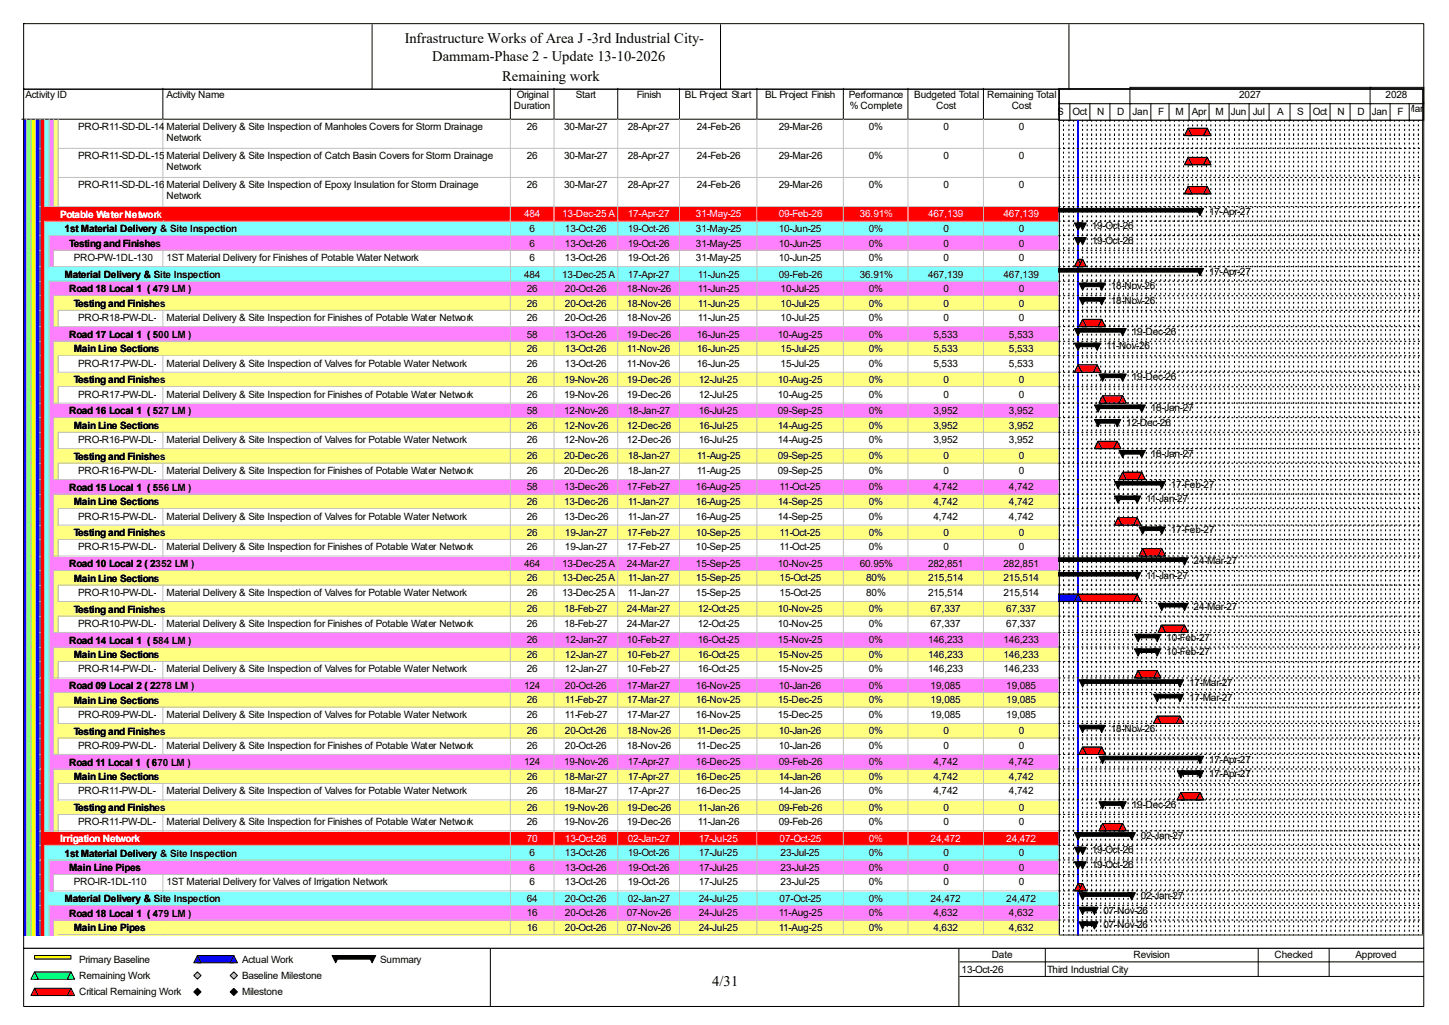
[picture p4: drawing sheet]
<svg xmlns="http://www.w3.org/2000/svg" width="420mm" height="297mm" viewBox="0 0 420 297" stroke-linecap="round" stroke-linejoin="round" font-family="sans-serif">
<defs><g id="words">
<g font-size="4.2">
<text x="117.3" y="12.4">Infrastructure Works of Area J -3rd Industrial City-</text>
<text x="125.3" y="17.7">Dammam-Phase 2 - Update 13-10-2026</text>
<text x="145.5" y="23.5">Remaining work</text>
<text x="206.5" y="285.6">4/31</text>
</g>
<g font-size="2.9">
<text x="7.4" y="28.4">Activity ID</text>
<text x="48.3" y="28.4">Activity Name</text>
<text x="149.8" y="28.4">Original</text>
<text x="166.9" y="28.4">Start</text>
<text x="184.6" y="28.4">Finish</text>
<text x="198.5" y="28.4">BL Project Start</text>
<text x="221.8" y="28.4">BL Project Finish</text>
<text x="246" y="28.4">Performance</text>
<text x="265" y="28.4">Budgeted Total</text>
<text x="286.1" y="28.4">Remaining Total</text>
<text x="359.2" y="28.4">2027</text>
<text x="401.6" y="28.4">2028</text>
<text x="149" y="31.6">Duration</text>
<text x="246.3" y="31.6">% Complete</text>
<text x="271.4" y="31.6">Cost</text>
<text x="293.2" y="31.6">Cost</text>
<text x="306.4" y="33.2">S</text>
<text x="310.9" y="33.2">Oct</text>
<text x="318" y="33.2">N</text>
<text x="323.8" y="33.2">D</text>
<text x="328.3" y="33.2">Jan</text>
<text x="335.7" y="33.2">F</text>
<text x="340.7" y="33.2">M</text>
<text x="345.4" y="33.2">Apr</text>
<text x="352.3" y="33.2">M</text>
<text x="356.8" y="33.2">Jun</text>
<text x="363.1" y="33.2">Jul</text>
<text x="370.2" y="33.2">A</text>
<text x="376" y="33.2">S</text>
<text x="380.5" y="33.2">Oct</text>
<text x="387.6" y="33.2">N</text>
<text x="393.4" y="33.2">D</text>
<text x="397.6" y="33.2">Jan</text>
<text x="405" y="33.2">F</text>
<text x="407.7" y="32.4">Mar</text>
<text x="22.7" y="37.7">PRO-R11-SD-DL-140Material Delivery &amp; Site Inspection of Manholes Covers for Storm Drainage</text>
<text x="48.3" y="40.9">Network</text>
<text x="152.7" y="37.7">26</text>
<text x="163.5" y="37.7">30-Mar-27</text>
<text x="181.9" y="37.7">28-Apr-27</text>
<text x="202" y="37.7">24-Feb-26</text>
<text x="225.7" y="37.7">29-Mar-26</text>
<text x="251.8" y="37.7">0%</text>
<text x="273.4" y="37.7">0</text>
<text x="295.3" y="37.7">0</text>
<text x="22.7" y="46.1">PRO-R11-SD-DL-150Material Delivery &amp; Site Inspection of Catch Basin Covers for Storm Drainage</text>
<text x="152.7" y="46.1">26</text>
<text x="163.5" y="46.1">30-Mar-27</text>
<text x="181.9" y="46.1">28-Apr-27</text>
<text x="202" y="46.1">24-Feb-26</text>
<text x="225.7" y="46.1">29-Mar-26</text>
<text x="251.8" y="46.1">0%</text>
<text x="273.4" y="46.1">0</text>
<text x="295.3" y="46.1">0</text>
<text x="48.3" y="49.3">Network</text>
<text x="22.7" y="54.6">PRO-R11-SD-DL-160Material Delivery &amp; Site Inspection of Epoxy Insulation for Storm Drainage</text>
<text x="48.3" y="57.7">Network</text>
<text x="152.7" y="54.6">26</text>
<text x="163.5" y="54.6">30-Mar-27</text>
<text x="181.9" y="54.6">28-Apr-27</text>
<text x="202" y="54.6">24-Feb-26</text>
<text x="225.7" y="54.6">29-Mar-26</text>
<text x="251.8" y="54.6">0%</text>
<text x="273.4" y="54.6">0</text>
<text x="295.3" y="54.6">0</text>
<text x="350.4" y="62.2">17-Apr-27</text>
<text x="18.7" y="67.3">1st Material Delivery &amp; Site Inspection</text>
<text x="20" y="71.5">Testing and Finishes</text>
<text x="153.5" y="67.2">6</text>
<text x="153.5" y="71.5">6</text>
<text x="163.7" y="67.2">13-Oct-26</text>
<text x="163.7" y="71.5">13-Oct-26</text>
<text x="181.9" y="67.2">19-Oct-26</text>
<text x="181.9" y="71.5">19-Oct-26</text>
<text x="201.7" y="67.2">31-May-25</text>
<text x="201.7" y="71.5">31-May-25</text>
<text x="225.7" y="67.2">10-Jun-25</text>
<text x="225.7" y="71.5">10-Jun-25</text>
<text x="251.8" y="67.2">0%</text>
<text x="251.8" y="71.5">0%</text>
<text x="273.4" y="67.2">0</text>
<text x="273.4" y="71.5">0</text>
<text x="295.3" y="67.2">0</text>
<text x="295.3" y="71.5">0</text>
<text x="316.4" y="66.4">19-Oct-26</text>
<text x="316.4" y="70.7">19-Oct-26</text>
<text x="21.4" y="75.6">PRO-PW-1DL-130</text>
<text x="48.3" y="75.6">1ST Material Delivery for Finishes of Potable Water Network</text>
<text x="153.5" y="75.6">6</text>
<text x="163.7" y="75.6">13-Oct-26</text>
<text x="181.9" y="75.6">19-Oct-26</text>
<text x="201.7" y="75.6">31-May-25</text>
<text x="225.7" y="75.6">10-Jun-25</text>
<text x="251.8" y="75.6">0%</text>
<text x="273.4" y="75.6">0</text>
<text x="295.3" y="75.6">0</text>
<text x="18.7" y="80.5">Material Delivery &amp; Site Inspection</text>
<text x="151.9" y="80.4">484</text>
<text x="162.9" y="80.4">13-Dec-25 A</text>
<text x="181.9" y="80.4">17-Apr-27</text>
<text x="202.3" y="80.4">11-Jun-25</text>
<text x="225.7" y="80.4">09-Feb-26</text>
<text x="249.2" y="80.4">36.91%</text>
<text x="269" y="80.4">467,139</text>
<text x="290.9" y="80.4">467,139</text>
<text x="322" y="83.9">18-Nov-26</text>
<text x="350.4" y="79.6">17-Apr-27</text>
<text x="20" y="84.7">Road 18 Local 1 ( 479 LM )</text>
<text x="21.4" y="88.9">Testing and Finishes</text>
<text x="152.7" y="84.6">26</text>
<text x="152.7" y="88.9">26</text>
<text x="163.7" y="84.6">20-Oct-26</text>
<text x="163.7" y="88.9">20-Oct-26</text>
<text x="181.7" y="84.6">18-Nov-26</text>
<text x="181.7" y="88.9">18-Nov-26</text>
<text x="202.3" y="84.6">11-Jun-25</text>
<text x="202.3" y="88.9">11-Jun-25</text>
<text x="226.2" y="84.6">10-Jul-25</text>
<text x="226.2" y="88.9">10-Jul-25</text>
<text x="251.8" y="84.6">0%</text>
<text x="251.8" y="88.9">0%</text>
<text x="273.4" y="84.6">0</text>
<text x="273.4" y="88.9">0</text>
<text x="295.3" y="84.6">0</text>
<text x="295.3" y="88.9">0</text>
<text x="322" y="88.1">18-Nov-26</text>
<text x="22.7" y="93.1">PRO-R18-PW-DL-170</text>
<text x="48.3" y="93.1">Material Delivery &amp; Site Inspection for Finishes of Potable Water Network</text>
<text x="152.7" y="93.1">26</text>
<text x="163.7" y="93.1">20-Oct-26</text>
<text x="181.7" y="93.1">18-Nov-26</text>
<text x="202.3" y="93.1">11-Jun-25</text>
<text x="226.2" y="93.1">10-Jul-25</text>
<text x="251.8" y="93.1">0%</text>
<text x="273.4" y="93.1">0</text>
<text x="295.3" y="93.1">0</text>
<text x="20" y="97.9">Road 17 Local 1 ( 500 LM )</text>
<text x="152.7" y="97.8">58</text>
<text x="163.7" y="97.8">13-Oct-26</text>
<text x="181.7" y="97.8">19-Dec-26</text>
<text x="202" y="97.8">16-Jun-25</text>
<text x="225.5" y="97.8">10-Aug-25</text>
<text x="251.8" y="97.8">0%</text>
<text x="270.6" y="97.8">5,533</text>
<text x="292.4" y="97.8">5,533</text>
<text x="320.6" y="101.3">11-Nov-26</text>
<text x="328" y="97">19-Dec-26</text>
<text x="21.4" y="102.1">Main Line Sections</text>
<text x="22.7" y="106.3">PRO-R17-PW-DL-110</text>
<text x="48.3" y="106.3">Material Delivery &amp; Site Inspection of Valves for Potable Water Network</text>
<text x="152.7" y="102">26</text>
<text x="152.7" y="106.3">26</text>
<text x="163.7" y="102">13-Oct-26</text>
<text x="163.7" y="106.3">13-Oct-26</text>
<text x="181.7" y="102">11-Nov-26</text>
<text x="181.7" y="106.3">11-Nov-26</text>
<text x="202" y="102">16-Jun-25</text>
<text x="202" y="106.3">16-Jun-25</text>
<text x="226.2" y="102">15-Jul-25</text>
<text x="226.2" y="106.3">15-Jul-25</text>
<text x="251.8" y="102">0%</text>
<text x="251.8" y="106.3">0%</text>
<text x="270.6" y="102">5,533</text>
<text x="270.6" y="106.3">5,533</text>
<text x="292.4" y="102">5,533</text>
<text x="292.4" y="106.3">5,533</text>
<text x="21.4" y="111.1">Testing and Finishes</text>
<text x="152.7" y="111">26</text>
<text x="163.5" y="111">19-Nov-26</text>
<text x="181.7" y="111">19-Dec-26</text>
<text x="202.5" y="111">12-Jul-25</text>
<text x="225.5" y="111">10-Aug-25</text>
<text x="251.8" y="111">0%</text>
<text x="273.4" y="111">0</text>
<text x="295.3" y="111">0</text>
<text x="328" y="110.2">19-Dec-26</text>
<text x="22.7" y="115.2">PRO-R17-PW-DL-130</text>
<text x="48.3" y="115.2">Material Delivery &amp; Site Inspection for Finishes of Potable Water Network</text>
<text x="152.7" y="115.2">26</text>
<text x="152.7" y="120">58</text>
<text x="163.5" y="115.2">19-Nov-26</text>
<text x="163.5" y="120">12-Nov-26</text>
<text x="181.7" y="115.2">19-Dec-26</text>
<text x="181.9" y="120">18-Jan-27</text>
<text x="202.5" y="115.2">12-Jul-25</text>
<text x="202.5" y="120">16-Jul-25</text>
<text x="225.5" y="115.2">10-Aug-25</text>
<text x="225.5" y="120">09-Sep-25</text>
<text x="251.8" y="115.2">0%</text>
<text x="251.8" y="120">0%</text>
<text x="270.6" y="120">3,952</text>
<text x="273.4" y="115.2">0</text>
<text x="292.4" y="120">3,952</text>
<text x="295.3" y="115.2">0</text>
<text x="333.6" y="119.2">18-Jan-27</text>
<text x="20" y="120.1">Road 16 Local 1 ( 527 LM )</text>
<text x="21.4" y="124.3">Main Line Sections</text>
<text x="152.7" y="124.2">26</text>
<text x="163.5" y="124.2">12-Nov-26</text>
<text x="181.7" y="124.2">12-Dec-26</text>
<text x="202.5" y="124.2">16-Jul-25</text>
<text x="225.5" y="124.2">14-Aug-25</text>
<text x="251.8" y="124.2">0%</text>
<text x="270.6" y="124.2">3,952</text>
<text x="292.4" y="124.2">3,952</text>
<text x="326.4" y="123.4">12-Dec-26</text>
<text x="22.7" y="128.4">PRO-R16-PW-DL-110</text>
<text x="48.3" y="128.4">Material Delivery &amp; Site Inspection of Valves for Potable Water Network</text>
<text x="152.7" y="128.4">26</text>
<text x="163.5" y="128.4">12-Nov-26</text>
<text x="181.7" y="128.4">12-Dec-26</text>
<text x="202.5" y="128.4">16-Jul-25</text>
<text x="225.5" y="128.4">14-Aug-25</text>
<text x="251.8" y="128.4">0%</text>
<text x="270.6" y="128.4">3,952</text>
<text x="292.4" y="128.4">3,952</text>
<text x="21.4" y="133.2">Testing and Finishes</text>
<text x="22.7" y="137.4">PRO-R16-PW-DL-130</text>
<text x="48.3" y="137.4">Material Delivery &amp; Site Inspection for Finishes of Potable Water Network</text>
<text x="152.7" y="133.1">26</text>
<text x="152.7" y="137.4">26</text>
<text x="163.5" y="133.1">20-Dec-26</text>
<text x="163.5" y="137.4">20-Dec-26</text>
<text x="181.9" y="133.1">18-Jan-27</text>
<text x="181.9" y="137.4">18-Jan-27</text>
<text x="202" y="133.1">11-Aug-25</text>
<text x="202" y="137.4">11-Aug-25</text>
<text x="225.5" y="133.1">09-Sep-25</text>
<text x="225.5" y="137.4">09-Sep-25</text>
<text x="251.8" y="133.1">0%</text>
<text x="251.8" y="137.4">0%</text>
<text x="273.4" y="133.1">0</text>
<text x="273.4" y="137.4">0</text>
<text x="295.3" y="133.1">0</text>
<text x="295.3" y="137.4">0</text>
<text x="333.6" y="132.4">18-Jan-27</text>
<text x="20" y="142.2">Road 15 Local 1 ( 556 LM )</text>
<text x="152.7" y="142.1">58</text>
<text x="163.5" y="142.1">13-Dec-26</text>
<text x="181.7" y="142.1">17-Feb-27</text>
<text x="201.7" y="142.1">16-Aug-25</text>
<text x="226" y="142.1">11-Oct-25</text>
<text x="251.8" y="142.1">0%</text>
<text x="270.6" y="142.1">4,742</text>
<text x="292.4" y="142.1">4,742</text>
<text x="339.4" y="141.3">17-Feb-27</text>
<text x="21.4" y="146.4">Main Line Sections</text>
<text x="152.7" y="146.3">26</text>
<text x="163.5" y="146.3">13-Dec-26</text>
<text x="181.9" y="146.3">11-Jan-27</text>
<text x="201.7" y="146.3">16-Aug-25</text>
<text x="225.5" y="146.3">14-Sep-25</text>
<text x="251.8" y="146.3">0%</text>
<text x="270.6" y="146.3">4,742</text>
<text x="292.4" y="146.3">4,742</text>
<text x="332.2" y="145.5">11-Jan-27</text>
<text x="21.4" y="155.4">Testing and Finishes</text>
<text x="22.7" y="150.5">PRO-R15-PW-DL-110</text>
<text x="48.3" y="150.5">Material Delivery &amp; Site Inspection of Valves for Potable Water Network</text>
<text x="152.7" y="150.5">26</text>
<text x="152.7" y="155.3">26</text>
<text x="163.5" y="150.5">13-Dec-26</text>
<text x="163.7" y="155.3">19-Jan-27</text>
<text x="181.7" y="155.3">17-Feb-27</text>
<text x="181.9" y="150.5">11-Jan-27</text>
<text x="201.7" y="150.5">16-Aug-25</text>
<text x="201.7" y="155.3">10-Sep-25</text>
<text x="225.5" y="150.5">14-Sep-25</text>
<text x="226" y="155.3">11-Oct-25</text>
<text x="251.8" y="150.5">0%</text>
<text x="251.8" y="155.3">0%</text>
<text x="270.6" y="150.5">4,742</text>
<text x="273.4" y="155.3">0</text>
<text x="292.4" y="150.5">4,742</text>
<text x="295.3" y="155.3">0</text>
<text x="339.4" y="154.5">17-Feb-27</text>
<text x="22.7" y="159.5">PRO-R15-PW-DL-130</text>
<text x="48.3" y="159.5">Material Delivery &amp; Site Inspection for Finishes of Potable Water Network</text>
<text x="152.7" y="159.5">26</text>
<text x="163.7" y="159.5">19-Jan-27</text>
<text x="181.7" y="159.5">17-Feb-27</text>
<text x="201.7" y="159.5">10-Sep-25</text>
<text x="226" y="159.5">11-Oct-25</text>
<text x="251.8" y="159.5">0%</text>
<text x="273.4" y="159.5">0</text>
<text x="295.3" y="159.5">0</text>
<text x="20" y="164.3">Road 10 Local 2 ( 2352 LM )</text>
<text x="151.9" y="164.3">464</text>
<text x="162.9" y="164.3">13-Dec-25 A</text>
<text x="181.7" y="164.3">24-Mar-27</text>
<text x="201.7" y="164.3">15-Sep-25</text>
<text x="225.5" y="164.3">10-Nov-25</text>
<text x="249.2" y="164.3">60.95%</text>
<text x="269" y="164.3">282,851</text>
<text x="290.9" y="164.3">282,851</text>
<text x="332.2" y="167.7">11-Jan-27</text>
<text x="345.9" y="163.5">24-Mar-27</text>
<text x="21.4" y="168.6">Main Line Sections</text>
<text x="22.7" y="172.7">PRO-R10-PW-DL-110</text>
<text x="48.3" y="172.7">Material Delivery &amp; Site Inspection of Valves for Potable Water Network</text>
<text x="152.7" y="168.5">26</text>
<text x="152.7" y="172.7">26</text>
<text x="162.9" y="168.5">13-Dec-25 A</text>
<text x="162.9" y="172.7">13-Dec-25 A</text>
<text x="181.9" y="168.5">11-Jan-27</text>
<text x="181.9" y="172.7">11-Jan-27</text>
<text x="201.7" y="168.5">15-Sep-25</text>
<text x="201.7" y="172.7">15-Sep-25</text>
<text x="226" y="168.5">15-Oct-25</text>
<text x="226" y="172.7">15-Oct-25</text>
<text x="251" y="168.5">80%</text>
<text x="251" y="172.7">80%</text>
<text x="269" y="168.5">215,514</text>
<text x="269" y="172.7">215,514</text>
<text x="290.9" y="168.5">215,514</text>
<text x="290.9" y="172.7">215,514</text>
<text x="21.4" y="177.5">Testing and Finishes</text>
<text x="152.7" y="177.5">26</text>
<text x="163.5" y="177.5">18-Feb-27</text>
<text x="181.7" y="177.5">24-Mar-27</text>
<text x="202.3" y="177.5">12-Oct-25</text>
<text x="225.5" y="177.5">10-Nov-25</text>
<text x="251.8" y="177.5">0%</text>
<text x="269.7" y="177.5">67,337</text>
<text x="291.6" y="177.5">67,337</text>
<text x="345.9" y="176.7">24-Mar-27</text>
<text x="22.7" y="181.7">PRO-R10-PW-DL-130</text>
<text x="48.3" y="181.7">Material Delivery &amp; Site Inspection for Finishes of Potable Water Network</text>
<text x="152.7" y="181.7">26</text>
<text x="163.5" y="181.7">18-Feb-27</text>
<text x="181.7" y="181.7">24-Mar-27</text>
<text x="202.3" y="181.7">12-Oct-25</text>
<text x="225.5" y="181.7">10-Nov-25</text>
<text x="251.8" y="181.7">0%</text>
<text x="269.7" y="181.7">67,337</text>
<text x="291.6" y="181.7">67,337</text>
<text x="338" y="185.6">10-Feb-27</text>
<text x="20" y="186.5">Road 14 Local 1 ( 584 LM )</text>
<text x="21.4" y="190.7">Main Line Sections</text>
<text x="152.7" y="186.4">26</text>
<text x="152.7" y="190.6">26</text>
<text x="163.7" y="186.4">12-Jan-27</text>
<text x="163.7" y="190.6">12-Jan-27</text>
<text x="181.7" y="186.4">10-Feb-27</text>
<text x="181.7" y="190.6">10-Feb-27</text>
<text x="202.3" y="186.4">16-Oct-25</text>
<text x="202.3" y="190.6">16-Oct-25</text>
<text x="225.5" y="186.4">15-Nov-25</text>
<text x="225.5" y="190.6">15-Nov-25</text>
<text x="251.8" y="186.4">0%</text>
<text x="251.8" y="190.6">0%</text>
<text x="269" y="186.4">146,233</text>
<text x="269" y="190.6">146,233</text>
<text x="290.9" y="186.4">146,233</text>
<text x="290.9" y="190.6">146,233</text>
<text x="338" y="189.9">10-Feb-27</text>
<text x="22.7" y="194.9">PRO-R14-PW-DL-110</text>
<text x="48.3" y="194.9">Material Delivery &amp; Site Inspection of Valves for Potable Water Network</text>
<text x="152.7" y="194.9">26</text>
<text x="163.7" y="194.9">12-Jan-27</text>
<text x="181.7" y="194.9">10-Feb-27</text>
<text x="202.3" y="194.9">16-Oct-25</text>
<text x="225.5" y="194.9">15-Nov-25</text>
<text x="251.8" y="194.9">0%</text>
<text x="269" y="194.9">146,233</text>
<text x="290.9" y="194.9">146,233</text>
<text x="20" y="199.7">Road 09 Local 2 ( 2278 LM )</text>
<text x="21.4" y="203.9">Main Line Sections</text>
<text x="151.9" y="199.6">124</text>
<text x="152.7" y="203.8">26</text>
<text x="163.7" y="199.6">20-Oct-26</text>
<text x="163.7" y="203.8">11-Feb-27</text>
<text x="181.7" y="199.6">17-Mar-27</text>
<text x="181.7" y="203.8">17-Mar-27</text>
<text x="201.7" y="199.6">16-Nov-25</text>
<text x="201.7" y="203.8">16-Nov-25</text>
<text x="225.5" y="203.8">15-Dec-25</text>
<text x="225.7" y="199.6">10-Jan-26</text>
<text x="251.8" y="199.6">0%</text>
<text x="251.8" y="203.8">0%</text>
<text x="269.7" y="199.6">19,085</text>
<text x="269.7" y="203.8">19,085</text>
<text x="291.6" y="199.6">19,085</text>
<text x="291.6" y="203.8">19,085</text>
<text x="344.6" y="198.8">17-Mar-27</text>
<text x="344.6" y="203">17-Mar-27</text>
<text x="22.7" y="208">PRO-R09-PW-DL-110</text>
<text x="48.3" y="208">Material Delivery &amp; Site Inspection of Valves for Potable Water Network</text>
<text x="152.7" y="208">26</text>
<text x="163.7" y="208">11-Feb-27</text>
<text x="181.7" y="208">17-Mar-27</text>
<text x="201.7" y="208">16-Nov-25</text>
<text x="225.5" y="208">15-Dec-25</text>
<text x="251.8" y="208">0%</text>
<text x="269.7" y="208">19,085</text>
<text x="291.6" y="208">19,085</text>
<text x="21.4" y="212.9">Testing and Finishes</text>
<text x="152.7" y="212.8">26</text>
<text x="163.7" y="212.8">20-Oct-26</text>
<text x="181.7" y="212.8">18-Nov-26</text>
<text x="202" y="212.8">11-Dec-25</text>
<text x="225.7" y="212.8">10-Jan-26</text>
<text x="251.8" y="212.8">0%</text>
<text x="273.4" y="212.8">0</text>
<text x="295.3" y="212.8">0</text>
<text x="322" y="212">18-Nov-26</text>
<text x="20" y="221.8">Road 11 Local 1 ( 670 LM )</text>
<text x="22.7" y="217">PRO-R09-PW-DL-130</text>
<text x="48.3" y="217">Material Delivery &amp; Site Inspection for Finishes of Potable Water Network</text>
<text x="151.9" y="221.7">124</text>
<text x="152.7" y="217">26</text>
<text x="163.5" y="221.7">19-Nov-26</text>
<text x="163.7" y="217">20-Oct-26</text>
<text x="181.7" y="217">18-Nov-26</text>
<text x="181.9" y="221.7">17-Apr-27</text>
<text x="201.7" y="221.7">16-Dec-25</text>
<text x="202" y="217">11-Dec-25</text>
<text x="225.7" y="217">10-Jan-26</text>
<text x="225.7" y="221.7">09-Feb-26</text>
<text x="251.8" y="217">0%</text>
<text x="251.8" y="221.7">0%</text>
<text x="270.6" y="221.7">4,742</text>
<text x="273.4" y="217">0</text>
<text x="292.4" y="221.7">4,742</text>
<text x="295.3" y="217">0</text>
<text x="350.4" y="221">17-Apr-27</text>
<text x="21.4" y="226.1">Main Line Sections</text>
<text x="152.7" y="226">26</text>
<text x="163.5" y="226">18-Mar-27</text>
<text x="181.9" y="226">17-Apr-27</text>
<text x="201.7" y="226">16-Dec-25</text>
<text x="225.7" y="226">14-Jan-26</text>
<text x="251.8" y="226">0%</text>
<text x="270.6" y="226">4,742</text>
<text x="292.4" y="226">4,742</text>
<text x="350.4" y="225.2">17-Apr-27</text>
<text x="22.7" y="230.2">PRO-R11-PW-DL-110</text>
<text x="48.3" y="230.2">Material Delivery &amp; Site Inspection of Valves for Potable Water Network</text>
<text x="152.7" y="230.2">26</text>
<text x="163.5" y="230.2">18-Mar-27</text>
<text x="181.9" y="230.2">17-Apr-27</text>
<text x="201.7" y="230.2">16-Dec-25</text>
<text x="225.7" y="230.2">14-Jan-26</text>
<text x="251.8" y="230.2">0%</text>
<text x="270.6" y="230.2">4,742</text>
<text x="292.4" y="230.2">4,742</text>
<text x="21.4" y="235">Testing and Finishes</text>
<text x="22.7" y="239.1">PRO-R11-PW-DL-130</text>
<text x="48.3" y="239.1">Material Delivery &amp; Site Inspection for Finishes of Potable Water Network</text>
<text x="152.7" y="234.9">26</text>
<text x="152.7" y="239.1">26</text>
<text x="163.5" y="234.9">19-Nov-26</text>
<text x="163.5" y="239.1">19-Nov-26</text>
<text x="181.7" y="234.9">19-Dec-26</text>
<text x="181.7" y="239.1">19-Dec-26</text>
<text x="202.3" y="234.9">11-Jan-26</text>
<text x="202.3" y="239.1">11-Jan-26</text>
<text x="225.7" y="234.9">09-Feb-26</text>
<text x="225.7" y="239.1">09-Feb-26</text>
<text x="251.8" y="234.9">0%</text>
<text x="251.8" y="239.1">0%</text>
<text x="273.4" y="234.9">0</text>
<text x="273.4" y="239.1">0</text>
<text x="295.3" y="234.9">0</text>
<text x="295.3" y="239.1">0</text>
<text x="328" y="234.1">19-Dec-26</text>
<text x="330.7" y="243.1">02-Jan-27</text>
<text x="18.7" y="248.2">1st Material Delivery &amp; Site Inspection</text>
<text x="153.5" y="248.1">6</text>
<text x="163.7" y="248.1">13-Oct-26</text>
<text x="181.9" y="248.1">19-Oct-26</text>
<text x="202.5" y="248.1">17-Jul-25</text>
<text x="226.2" y="248.1">23-Jul-25</text>
<text x="251.8" y="248.1">0%</text>
<text x="273.4" y="248.1">0</text>
<text x="295.3" y="248.1">0</text>
<text x="316.4" y="247.3">19-Oct-26</text>
<text x="316.4" y="251.5">19-Oct-26</text>
<text x="20" y="252.4">Main Line Pipes</text>
<text x="21.4" y="256.5">PRO-IR-1DL-110</text>
<text x="48.3" y="256.5">1ST Material Delivery for Valves of Irrigation Network</text>
<text x="153.5" y="252.3">6</text>
<text x="153.5" y="256.5">6</text>
<text x="163.7" y="252.3">13-Oct-26</text>
<text x="163.7" y="256.5">13-Oct-26</text>
<text x="181.9" y="252.3">19-Oct-26</text>
<text x="181.9" y="256.5">19-Oct-26</text>
<text x="202.5" y="252.3">17-Jul-25</text>
<text x="202.5" y="256.5">17-Jul-25</text>
<text x="226.2" y="252.3">23-Jul-25</text>
<text x="226.2" y="256.5">23-Jul-25</text>
<text x="251.8" y="252.3">0%</text>
<text x="251.8" y="256.5">0%</text>
<text x="273.4" y="252.3">0</text>
<text x="273.4" y="256.5">0</text>
<text x="295.3" y="252.3">0</text>
<text x="295.3" y="256.5">0</text>
<text x="18.7" y="261.4">Material Delivery &amp; Site Inspection</text>
<text x="152.7" y="261.3">64</text>
<text x="163.7" y="261.3">20-Oct-26</text>
<text x="181.9" y="261.3">02-Jan-27</text>
<text x="202.5" y="261.3">24-Jul-25</text>
<text x="226" y="261.3">07-Oct-25</text>
<text x="251.8" y="261.3">0%</text>
<text x="269.7" y="261.3">24,472</text>
<text x="291.6" y="261.3">24,472</text>
<text x="330.7" y="260.5">02-Jan-27</text>
<text x="20" y="265.6">Road 18 Local 1 ( 479 LM )</text>
<text x="21.4" y="269.8">Main Line Pipes</text>
<text x="152.7" y="265.5">16</text>
<text x="152.7" y="269.7">16</text>
<text x="163.7" y="265.5">20-Oct-26</text>
<text x="163.7" y="269.7">20-Oct-26</text>
<text x="181.7" y="265.5">07-Nov-26</text>
<text x="181.7" y="269.7">07-Nov-26</text>
<text x="202.5" y="265.5">24-Jul-25</text>
<text x="202.5" y="269.7">24-Jul-25</text>
<text x="225.7" y="265.5">11-Aug-25</text>
<text x="225.7" y="269.7">11-Aug-25</text>
<text x="251.8" y="265.5">0%</text>
<text x="251.8" y="269.7">0%</text>
<text x="270.6" y="265.5">4,632</text>
<text x="270.6" y="269.7">4,632</text>
<text x="292.4" y="265.5">4,632</text>
<text x="292.4" y="269.7">4,632</text>
<text x="319.9" y="264.8">07-Nov-26</text>
<text x="319.9" y="268.9">07-Nov-26</text>
<text x="22.9" y="279">Primary Baseline</text>
<text x="70.1" y="279">Actual Work</text>
<text x="110.2" y="279">Summary</text>
<text x="278.7" y="281.9">13-Oct-26</text>
<text x="287.4" y="277.7">Date</text>
<text x="303.5" y="281.9">Third Industrial City</text>
<text x="328.5" y="277.7">Revision</text>
<text x="369.4" y="277.7">Checked</text>
<text x="392.9" y="277.7">Approved</text>
<text x="22.9" y="283.7">Remaining Work</text>
<text x="70.1" y="283.7">Baseline Milestone</text>
<text x="22.9" y="288.5">Critical Remaining Work</text>
<text x="70.1" y="288.5">Milestone</text>
</g>
<g font-size="2.9" fill="#fff">
<text x="17.4" y="63.1">Potable Water Network</text>
<text x="151.9" y="63">484</text>
<text x="162.9" y="63">13-Dec-25 A</text>
<text x="181.9" y="63">17-Apr-27</text>
<text x="201.7" y="63">31-May-25</text>
<text x="225.7" y="63">09-Feb-26</text>
<text x="249.2" y="63">36.91%</text>
<text x="269" y="63">467,139</text>
<text x="290.9" y="63">467,139</text>
<text x="17.4" y="244">Irrigation Network</text>
<text x="152.7" y="243.9">70</text>
<text x="163.7" y="243.9">13-Oct-26</text>
<text x="181.9" y="243.9">02-Jan-27</text>
<text x="202.5" y="243.9">17-Jul-25</text>
<text x="226" y="243.9">07-Oct-25</text>
<text x="251.8" y="243.9">0%</text>
<text x="269.7" y="243.9">24,472</text>
<text x="291.6" y="243.9">24,472</text>
</g>
</g></defs>
<path d="M47.2 25.6v8.9h-40.9" fill="none" stroke="#000" stroke-width=".29"/>
<path d="M47.5 25.6h100.7v9.2h-100.7z" fill="#fff"/>
<path d="M147.9 25.6v8.9h-100.7" fill="none" stroke="#000" stroke-width=".29"/>
<path d="M148.2 25.6h12.7v9.2h-12.7z" fill="#fff"/>
<path d="M160.6 25.6v8.9h-12.7" fill="none" stroke="#000" stroke-width=".29"/>
<path d="M160.9 25.6h18.4v9.2h-18.4z" fill="#fff"/>
<path d="M179 25.6v8.9h-18.4" fill="none" stroke="#000" stroke-width=".29"/>
<path d="M179.3 25.6h17.9v9.2h-17.9z" fill="#fff"/>
<path d="M197 25.6v8.9h-18" fill="none" stroke="#000" stroke-width=".29"/>
<path d="M197.2 25.6h22.5v9.2h-22.5z" fill="#fff"/>
<path d="M219.4 25.6v8.9h-22.4" fill="none" stroke="#000" stroke-width=".29"/>
<path d="M219.7 25.6h25v9.2h-25z" fill="#fff"/>
<path d="M244.4 25.6v8.9h-25" fill="none" stroke="#000" stroke-width=".29"/>
<path d="M244.7 25.6h18.7v9.2h-18.7z" fill="#fff"/>
<path d="M263.2 25.6v8.9h-18.8" fill="none" stroke="#000" stroke-width=".29"/>
<path d="M263.4 25.6h21.9v9.2h-21.9z" fill="#fff"/>
<path d="M285 25.6v8.9h-21.8" fill="none" stroke="#000" stroke-width=".29"/>
<path d="M285.3 25.6h21.9v9.2h-21.9z" fill="#fff"/>
<path d="M306.9 25.6v8.9h-21.9" fill="none" stroke="#000" stroke-width=".29"/>
<path d="M6.6 34.8h1.3v8.5h-1.3z" fill="#00f"/>
<path d="M7.6 34.5v8.7" fill="none" stroke="#c0c0c0" stroke-width=".29"/>
<path d="M7.9 34.8h1.3v8.5h-1.3z" fill="#80ff80"/>
<path d="M9 34.5v8.7" fill="none" stroke="#c0c0c0" stroke-width=".29"/>
<path d="M9.2 34.8h1.3v8.5h-1.3z" fill="#ff0"/>
<path d="M10.3 34.5v8.7" fill="none" stroke="#c0c0c0" stroke-width=".29"/>
<path d="M10.5 34.8h1.4v8.5h-1.4z" fill="#00f"/>
<path d="M11.6 34.5v8.7" fill="none" stroke="#c0c0c0" stroke-width=".29"/>
<path d="M11.9 34.8h1.3v8.5h-1.3z" fill="#f00"/>
<path d="M12.9 34.5v8.7" fill="none" stroke="#c0c0c0" stroke-width=".29"/>
<path d="M13.2 34.8h1.3v8.5h-1.3z" fill="#80ffff"/>
<path d="M14.2 34.5v8.7" fill="none" stroke="#c0c0c0" stroke-width=".29"/>
<path d="M14.5 34.8h1.3v8.5h-1.3z" fill="#ff80ff"/>
<path d="M15.6 34.5v8.7" fill="none" stroke="#c0c0c0" stroke-width=".29"/>
<path d="M15.8 34.8h1.3v8.5h-1.3z" fill="#ffff80"/>
<path d="M16.9 34.5v8.7" fill="none" stroke="#c0c0c0" stroke-width=".29"/>
<path d="M17.1 34.8h30.4v8.5h-30.4z" fill="#fff"/>
<path d="M47.2 34.5v8.7M16.9 43h30.6" fill="none" stroke="#c0c0c0" stroke-width=".29"/>
<path d="M47.5 34.8h100.7v8.5h-100.7z" fill="#fff"/>
<path d="M147.9 34.5v8.5h-100.4" fill="none" stroke="#c0c0c0" stroke-width=".29"/>
<path d="M148.2 34.8h12.7v8.5h-12.7z" fill="#fff"/>
<path d="M160.6 34.5v8.5h-12.4" fill="none" stroke="#c0c0c0" stroke-width=".29"/>
<path d="M160.9 34.8h18.4v8.5h-18.4z" fill="#fff"/>
<path d="M179 34.5v8.5h-18.1" fill="none" stroke="#c0c0c0" stroke-width=".29"/>
<path d="M179.3 34.8h17.9v8.5h-17.9z" fill="#fff"/>
<path d="M197 34.5v8.5h-17.7" fill="none" stroke="#c0c0c0" stroke-width=".29"/>
<path d="M197.2 34.8h22.5v8.5h-22.5z" fill="#fff"/>
<path d="M219.4 34.5v8.5h-22.2" fill="none" stroke="#c0c0c0" stroke-width=".29"/>
<path d="M219.7 34.8h25v8.5h-25z" fill="#fff"/>
<path d="M244.4 34.5v8.5h-24.7" fill="none" stroke="#c0c0c0" stroke-width=".29"/>
<path d="M244.7 34.8h18.7v8.5h-18.7z" fill="#fff"/>
<path d="M263.2 34.5v8.5h-18.5" fill="none" stroke="#c0c0c0" stroke-width=".29"/>
<path d="M263.4 34.8h21.9v8.5h-21.9z" fill="#fff"/>
<path d="M285 34.5v8.5h-21.6" fill="none" stroke="#c0c0c0" stroke-width=".29"/>
<path d="M285.3 34.8h21.9v8.5h-21.9z" fill="#fff"/>
<path d="M306.9 34.5v8.5h-21.6" fill="none" stroke="#c0c0c0" stroke-width=".29"/>
<path d="M6.6 43.3h1.3v8.4h-1.3z" fill="#00f"/>
<path d="M7.6 43v8.7" fill="none" stroke="#c0c0c0" stroke-width=".29"/>
<path d="M7.9 43.3h1.3v8.4h-1.3z" fill="#80ff80"/>
<path d="M9 43v8.7" fill="none" stroke="#c0c0c0" stroke-width=".29"/>
<path d="M9.2 43.3h1.3v8.4h-1.3z" fill="#ff0"/>
<path d="M10.3 43v8.7" fill="none" stroke="#c0c0c0" stroke-width=".29"/>
<path d="M10.5 43.3h1.4v8.4h-1.4z" fill="#00f"/>
<path d="M11.6 43v8.7" fill="none" stroke="#c0c0c0" stroke-width=".29"/>
<path d="M11.9 43.3h1.3v8.4h-1.3z" fill="#f00"/>
<path d="M12.9 43v8.7" fill="none" stroke="#c0c0c0" stroke-width=".29"/>
<path d="M13.2 43.3h1.3v8.4h-1.3z" fill="#80ffff"/>
<path d="M14.2 43v8.7" fill="none" stroke="#c0c0c0" stroke-width=".29"/>
<path d="M14.5 43.3h1.3v8.4h-1.3z" fill="#ff80ff"/>
<path d="M15.6 43v8.7" fill="none" stroke="#c0c0c0" stroke-width=".29"/>
<path d="M15.8 43.3h1.3v8.4h-1.3z" fill="#ffff80"/>
<path d="M16.9 43v8.7" fill="none" stroke="#c0c0c0" stroke-width=".29"/>
<path d="M17.1 43.3h30.4v8.4h-30.4z" fill="#fff"/>
<path d="M16.9 51.4h30.6M47.2 43v8.7" fill="none" stroke="#c0c0c0" stroke-width=".29"/>
<path d="M47.5 43.3h100.7v8.4h-100.7z" fill="#fff"/>
<path d="M147.9 43v8.4h-100.4" fill="none" stroke="#c0c0c0" stroke-width=".29"/>
<path d="M148.2 43.3h12.7v8.4h-12.7z" fill="#fff"/>
<path d="M160.6 43v8.4h-12.4" fill="none" stroke="#c0c0c0" stroke-width=".29"/>
<path d="M160.9 43.3h18.4v8.4h-18.4z" fill="#fff"/>
<path d="M179 43v8.4h-18.1" fill="none" stroke="#c0c0c0" stroke-width=".29"/>
<path d="M179.3 43.3h17.9v8.4h-17.9z" fill="#fff"/>
<path d="M197 43v8.4h-17.7" fill="none" stroke="#c0c0c0" stroke-width=".29"/>
<path d="M197.2 43.3h22.5v8.4h-22.5z" fill="#fff"/>
<path d="M219.4 43v8.4h-22.2" fill="none" stroke="#c0c0c0" stroke-width=".29"/>
<path d="M219.7 43.3h25v8.4h-25z" fill="#fff"/>
<path d="M244.4 43v8.4h-24.7" fill="none" stroke="#c0c0c0" stroke-width=".29"/>
<path d="M244.7 43.3h18.7v8.4h-18.7z" fill="#fff"/>
<path d="M263.2 43v8.4h-18.5" fill="none" stroke="#c0c0c0" stroke-width=".29"/>
<path d="M263.4 43.3h21.9v8.4h-21.9z" fill="#fff"/>
<path d="M285 43v8.4h-21.6" fill="none" stroke="#c0c0c0" stroke-width=".29"/>
<path d="M285.3 43.3h21.9v8.4h-21.9z" fill="#fff"/>
<path d="M306.9 43v8.4h-21.6" fill="none" stroke="#c0c0c0" stroke-width=".29"/>
<path d="M6.6 51.7h1.3v8.4h-1.3z" fill="#00f"/>
<path d="M7.6 51.4v8.7" fill="none" stroke="#c0c0c0" stroke-width=".29"/>
<path d="M7.9 51.7h1.3v8.4h-1.3z" fill="#80ff80"/>
<path d="M9 51.4v8.7" fill="none" stroke="#c0c0c0" stroke-width=".29"/>
<path d="M9.2 51.7h1.3v8.4h-1.3z" fill="#ff0"/>
<path d="M10.3 51.4v8.7" fill="none" stroke="#c0c0c0" stroke-width=".29"/>
<path d="M10.5 51.7h1.4v8.4h-1.4z" fill="#00f"/>
<path d="M11.6 51.4v8.7" fill="none" stroke="#c0c0c0" stroke-width=".29"/>
<path d="M11.9 51.7h1.3v8.4h-1.3z" fill="#f00"/>
<path d="M12.9 51.4v8.7" fill="none" stroke="#c0c0c0" stroke-width=".29"/>
<path d="M13.2 51.7h1.3v8.4h-1.3z" fill="#80ffff"/>
<path d="M12.9 59.9h1.6M14.2 51.4v8.7" fill="none" stroke="#c0c0c0" stroke-width=".29"/>
<path d="M14.5 51.7h1.3v8.4h-1.3z" fill="#ff80ff"/>
<path d="M14.2 59.9h1.6M15.6 51.4v8.7" fill="none" stroke="#c0c0c0" stroke-width=".29"/>
<path d="M15.8 51.7h1.3v8.4h-1.3z" fill="#ffff80"/>
<path d="M15.6 59.9h1.5M16.9 51.4v8.7" fill="none" stroke="#c0c0c0" stroke-width=".29"/>
<path d="M17.1 51.7h30.4v8.4h-30.4z" fill="#fff"/>
<path d="M16.9 59.9h30.6M47.2 51.4v8.7" fill="none" stroke="#c0c0c0" stroke-width=".29"/>
<path d="M47.5 51.7h100.7v8.4h-100.7z" fill="#fff"/>
<path d="M147.9 51.4v8.5h-100.4" fill="none" stroke="#c0c0c0" stroke-width=".29"/>
<path d="M148.2 51.7h12.7v8.4h-12.7z" fill="#fff"/>
<path d="M160.6 51.4v8.5h-12.4" fill="none" stroke="#c0c0c0" stroke-width=".29"/>
<path d="M160.9 51.7h18.4v8.4h-18.4z" fill="#fff"/>
<path d="M179 51.4v8.5h-18.1" fill="none" stroke="#c0c0c0" stroke-width=".29"/>
<path d="M179.3 51.7h17.9v8.4h-17.9z" fill="#fff"/>
<path d="M197 51.4v8.5h-17.7" fill="none" stroke="#c0c0c0" stroke-width=".29"/>
<path d="M197.2 51.7h22.5v8.4h-22.5z" fill="#fff"/>
<path d="M219.4 51.4v8.5h-22.2" fill="none" stroke="#c0c0c0" stroke-width=".29"/>
<path d="M219.7 51.7h25v8.4h-25z" fill="#fff"/>
<path d="M244.4 51.4v8.5h-24.7" fill="none" stroke="#c0c0c0" stroke-width=".29"/>
<path d="M244.7 51.7h18.7v8.4h-18.7z" fill="#fff"/>
<path d="M263.2 51.4v8.5h-18.5" fill="none" stroke="#c0c0c0" stroke-width=".29"/>
<path d="M263.4 51.7h21.9v8.4h-21.9z" fill="#fff"/>
<path d="M285 51.4v8.5h-21.6" fill="none" stroke="#c0c0c0" stroke-width=".29"/>
<path d="M285.3 51.7h21.9v8.4h-21.9z" fill="#fff"/>
<path d="M306.9 51.4v8.5h-21.6" fill="none" stroke="#c0c0c0" stroke-width=".29"/>
<path d="M6.6 60.1h1.3v4.2h-1.3z" fill="#00f"/>
<path d="M7.6 59.9v4.4" fill="none" stroke="#c0c0c0" stroke-width=".29"/>
<path d="M7.9 60.1h1.3v4.2h-1.3z" fill="#80ff80"/>
<path d="M9 59.9v4.4" fill="none" stroke="#c0c0c0" stroke-width=".29"/>
<path d="M9.2 60.1h1.3v4.2h-1.3z" fill="#ff0"/>
<path d="M10.3 59.9v4.4" fill="none" stroke="#c0c0c0" stroke-width=".29"/>
<path d="M10.5 60.1h1.4v4.2h-1.4z" fill="#00f"/>
<path d="M11.6 59.9v4.4" fill="none" stroke="#c0c0c0" stroke-width=".29"/>
<path d="M11.9 60.1h35.6v4.2h-35.6z" fill="#f00"/>
<path d="M12.9 64.1h34.6" fill="none" stroke="#c0c0c0" stroke-width=".29"/>
<path d="M47.5 60.1h100.7v4.2h-100.7z" fill="#f00"/>
<path d="M147.9 59.9v4.2h-100.4" fill="none" stroke="#c0c0c0" stroke-width=".29"/>
<path d="M148.2 60.1h12.7v4.2h-12.7z" fill="#f00"/>
<path d="M160.6 59.9v4.2h-12.4" fill="none" stroke="#c0c0c0" stroke-width=".29"/>
<path d="M160.9 60.1h18.4v4.2h-18.4z" fill="#f00"/>
<path d="M179 59.9v4.2h-18.1" fill="none" stroke="#c0c0c0" stroke-width=".29"/>
<path d="M179.3 60.1h17.9v4.2h-17.9z" fill="#f00"/>
<path d="M197 59.9v4.2h-17.7" fill="none" stroke="#c0c0c0" stroke-width=".29"/>
<path d="M197.2 60.1h22.5v4.2h-22.5z" fill="#f00"/>
<path d="M219.4 59.9v4.2h-22.2" fill="none" stroke="#c0c0c0" stroke-width=".29"/>
<path d="M219.7 60.1h25v4.2h-25z" fill="#f00"/>
<path d="M244.4 59.9v4.2h-24.7" fill="none" stroke="#c0c0c0" stroke-width=".29"/>
<path d="M244.7 60.1h18.7v4.2h-18.7z" fill="#f00"/>
<path d="M263.2 59.9v4.2h-18.5" fill="none" stroke="#c0c0c0" stroke-width=".29"/>
<path d="M263.4 60.1h21.9v4.2h-21.9z" fill="#f00"/>
<path d="M285 59.9v4.2h-21.6" fill="none" stroke="#c0c0c0" stroke-width=".29"/>
<path d="M285.3 60.1h21.9v4.2h-21.9z" fill="#f00"/>
<path d="M306.9 59.9v4.2h-21.6" fill="none" stroke="#c0c0c0" stroke-width=".29"/>
<path d="M6.6 64.3h1.3v4.3h-1.3z" fill="#00f"/>
<path d="M7.6 64.1v4.5" fill="none" stroke="#c0c0c0" stroke-width=".29"/>
<path d="M7.9 64.3h1.3v4.3h-1.3z" fill="#80ff80"/>
<path d="M9 64.1v4.5" fill="none" stroke="#c0c0c0" stroke-width=".29"/>
<path d="M9.2 64.3h1.3v4.3h-1.3z" fill="#ff0"/>
<path d="M10.3 64.1v4.5" fill="none" stroke="#c0c0c0" stroke-width=".29"/>
<path d="M10.5 64.3h1.4v4.3h-1.4z" fill="#00f"/>
<path d="M11.6 64.1v4.5" fill="none" stroke="#c0c0c0" stroke-width=".29"/>
<path d="M11.9 64.3h1.3v4.3h-1.3z" fill="#f00"/>
<path d="M12.9 64.1v4.5" fill="none" stroke="#c0c0c0" stroke-width=".29"/>
<path d="M13.2 64.3h34.3v4.3h-34.3z" fill="#80ffff"/>
<path d="M14.2 68.3h33.3" fill="none" stroke="#c0c0c0" stroke-width=".29"/>
<path d="M47.5 64.3h100.7v4.3h-100.7z" fill="#80ffff"/>
<path d="M147.9 64.1v4.2h-100.4" fill="none" stroke="#c0c0c0" stroke-width=".29"/>
<path d="M148.2 64.3h12.7v4.3h-12.7z" fill="#80ffff"/>
<path d="M160.6 64.1v4.2h-12.4" fill="none" stroke="#c0c0c0" stroke-width=".29"/>
<path d="M160.9 64.3h18.4v4.3h-18.4z" fill="#80ffff"/>
<path d="M179 64.1v4.2h-18.1" fill="none" stroke="#c0c0c0" stroke-width=".29"/>
<path d="M179.3 64.3h17.9v4.3h-17.9z" fill="#80ffff"/>
<path d="M197 64.1v4.2h-17.7" fill="none" stroke="#c0c0c0" stroke-width=".29"/>
<path d="M197.2 64.3h22.5v4.3h-22.5z" fill="#80ffff"/>
<path d="M219.4 64.1v4.2h-22.2" fill="none" stroke="#c0c0c0" stroke-width=".29"/>
<path d="M219.7 64.3h25v4.3h-25z" fill="#80ffff"/>
<path d="M244.4 64.1v4.2h-24.7" fill="none" stroke="#c0c0c0" stroke-width=".29"/>
<path d="M244.7 64.3h18.7v4.3h-18.7z" fill="#80ffff"/>
<path d="M263.2 64.1v4.2h-18.5" fill="none" stroke="#c0c0c0" stroke-width=".29"/>
<path d="M263.4 64.3h21.9v4.3h-21.9z" fill="#80ffff"/>
<path d="M285 64.1v4.2h-21.6" fill="none" stroke="#c0c0c0" stroke-width=".29"/>
<path d="M285.3 64.3h21.9v4.3h-21.9z" fill="#80ffff"/>
<path d="M306.9 64.1v4.2h-21.6" fill="none" stroke="#c0c0c0" stroke-width=".29"/>
<path d="M6.6 68.6h1.3v4.2h-1.3z" fill="#00f"/>
<path d="M7.6 68.3v4.5" fill="none" stroke="#c0c0c0" stroke-width=".29"/>
<path d="M7.9 68.6h1.3v4.2h-1.3z" fill="#80ff80"/>
<path d="M9 68.3v4.5" fill="none" stroke="#c0c0c0" stroke-width=".29"/>
<path d="M9.2 68.6h1.3v4.2h-1.3z" fill="#ff0"/>
<path d="M10.3 68.3v4.5" fill="none" stroke="#c0c0c0" stroke-width=".29"/>
<path d="M10.5 68.6h1.4v4.2h-1.4z" fill="#00f"/>
<path d="M11.6 68.3v4.5" fill="none" stroke="#c0c0c0" stroke-width=".29"/>
<path d="M11.9 68.6h1.3v4.2h-1.3z" fill="#f00"/>
<path d="M12.9 68.3v4.5" fill="none" stroke="#c0c0c0" stroke-width=".29"/>
<path d="M13.2 68.6h1.3v4.2h-1.3z" fill="#80ffff"/>
<path d="M14.2 68.3v4.5" fill="none" stroke="#c0c0c0" stroke-width=".29"/>
<path d="M14.5 68.6h33v4.2h-33z" fill="#ff80ff"/>
<path d="M15.6 72.5h31.9" fill="none" stroke="#c0c0c0" stroke-width=".29"/>
<path d="M47.5 68.6h100.7v4.2h-100.7z" fill="#ff80ff"/>
<path d="M147.9 68.3v4.2h-100.4" fill="none" stroke="#c0c0c0" stroke-width=".29"/>
<path d="M148.2 68.6h12.7v4.2h-12.7z" fill="#ff80ff"/>
<path d="M160.6 68.3v4.2h-12.4" fill="none" stroke="#c0c0c0" stroke-width=".29"/>
<path d="M160.9 68.6h18.4v4.2h-18.4z" fill="#ff80ff"/>
<path d="M179 68.3v4.2h-18.1" fill="none" stroke="#c0c0c0" stroke-width=".29"/>
<path d="M179.3 68.6h17.9v4.2h-17.9z" fill="#ff80ff"/>
<path d="M197 68.3v4.2h-17.7" fill="none" stroke="#c0c0c0" stroke-width=".29"/>
<path d="M197.2 68.6h22.5v4.2h-22.5z" fill="#ff80ff"/>
<path d="M219.4 68.3v4.2h-22.2" fill="none" stroke="#c0c0c0" stroke-width=".29"/>
<path d="M219.7 68.6h25v4.2h-25z" fill="#ff80ff"/>
<path d="M244.4 68.3v4.2h-24.7" fill="none" stroke="#c0c0c0" stroke-width=".29"/>
<path d="M244.7 68.6h18.7v4.2h-18.7z" fill="#ff80ff"/>
<path d="M263.2 68.3v4.2h-18.5" fill="none" stroke="#c0c0c0" stroke-width=".29"/>
<path d="M263.4 68.6h21.9v4.2h-21.9z" fill="#ff80ff"/>
<path d="M285 68.3v4.2h-21.6" fill="none" stroke="#c0c0c0" stroke-width=".29"/>
<path d="M285.3 68.6h21.9v4.2h-21.9z" fill="#ff80ff"/>
<path d="M306.9 68.3v4.2h-21.6" fill="none" stroke="#c0c0c0" stroke-width=".29"/>
<path d="M6.6 72.8h1.3v4.7h-1.3z" fill="#00f"/>
<path d="M7.6 72.5v5" fill="none" stroke="#c0c0c0" stroke-width=".29"/>
<path d="M7.9 72.8h1.3v4.7h-1.3z" fill="#80ff80"/>
<path d="M9 72.5v5" fill="none" stroke="#c0c0c0" stroke-width=".29"/>
<path d="M9.2 72.8h1.3v4.7h-1.3z" fill="#ff0"/>
<path d="M10.3 72.5v5" fill="none" stroke="#c0c0c0" stroke-width=".29"/>
<path d="M10.5 72.8h1.4v4.7h-1.4z" fill="#00f"/>
<path d="M11.6 72.5v5" fill="none" stroke="#c0c0c0" stroke-width=".29"/>
<path d="M11.9 72.8h1.3v4.7h-1.3z" fill="#f00"/>
<path d="M12.9 72.5v5" fill="none" stroke="#c0c0c0" stroke-width=".29"/>
<path d="M13.2 72.8h1.3v4.7h-1.3z" fill="#80ffff"/>
<path d="M14.2 72.5v5" fill="none" stroke="#c0c0c0" stroke-width=".29"/>
<path d="M14.5 72.8h1.3v4.7h-1.3z" fill="#ff80ff"/>
<path d="M14.2 77.3h1.6M15.6 72.5v5" fill="none" stroke="#c0c0c0" stroke-width=".29"/>
<path d="M15.8 72.8h31.7v4.7h-31.7z" fill="#fff"/>
<path d="M15.6 77.3h31.9M47.2 72.5v5" fill="none" stroke="#c0c0c0" stroke-width=".29"/>
<path d="M47.5 72.8h100.7v4.7h-100.7z" fill="#fff"/>
<path d="M147.9 72.5v4.8h-100.4" fill="none" stroke="#c0c0c0" stroke-width=".29"/>
<path d="M148.2 72.8h12.7v4.7h-12.7z" fill="#fff"/>
<path d="M160.6 72.5v4.8h-12.4" fill="none" stroke="#c0c0c0" stroke-width=".29"/>
<path d="M160.9 72.8h18.4v4.7h-18.4z" fill="#fff"/>
<path d="M179 72.5v4.8h-18.1" fill="none" stroke="#c0c0c0" stroke-width=".29"/>
<path d="M179.3 72.8h17.9v4.7h-17.9z" fill="#fff"/>
<path d="M197 72.5v4.8h-17.7" fill="none" stroke="#c0c0c0" stroke-width=".29"/>
<path d="M197.2 72.8h22.5v4.7h-22.5z" fill="#fff"/>
<path d="M219.4 72.5v4.8h-22.2" fill="none" stroke="#c0c0c0" stroke-width=".29"/>
<path d="M219.7 72.8h25v4.7h-25z" fill="#fff"/>
<path d="M244.4 72.5v4.8h-24.7" fill="none" stroke="#c0c0c0" stroke-width=".29"/>
<path d="M244.7 72.8h18.7v4.7h-18.7z" fill="#fff"/>
<path d="M263.2 72.5v4.8h-18.5" fill="none" stroke="#c0c0c0" stroke-width=".29"/>
<path d="M263.4 72.8h21.9v4.7h-21.9z" fill="#fff"/>
<path d="M285 72.5v4.8h-21.6" fill="none" stroke="#c0c0c0" stroke-width=".29"/>
<path d="M285.3 72.8h21.9v4.7h-21.9z" fill="#fff"/>
<path d="M306.9 72.5v4.8h-21.6" fill="none" stroke="#c0c0c0" stroke-width=".29"/>
<path d="M6.6 77.5h1.3v4.2h-1.3z" fill="#00f"/>
<path d="M7.6 77.3v4.4" fill="none" stroke="#c0c0c0" stroke-width=".29"/>
<path d="M7.9 77.5h1.3v4.2h-1.3z" fill="#80ff80"/>
<path d="M9 77.3v4.4" fill="none" stroke="#c0c0c0" stroke-width=".29"/>
<path d="M9.2 77.5h1.3v4.2h-1.3z" fill="#ff0"/>
<path d="M10.3 77.3v4.4" fill="none" stroke="#c0c0c0" stroke-width=".29"/>
<path d="M10.5 77.5h1.4v4.2h-1.4z" fill="#00f"/>
<path d="M11.6 77.3v4.4" fill="none" stroke="#c0c0c0" stroke-width=".29"/>
<path d="M11.9 77.5h1.3v4.2h-1.3z" fill="#f00"/>
<path d="M12.9 77.3v4.4" fill="none" stroke="#c0c0c0" stroke-width=".29"/>
<path d="M13.2 77.5h34.3v4.2h-34.3z" fill="#80ffff"/>
<path d="M14.2 81.5h33.3" fill="none" stroke="#c0c0c0" stroke-width=".29"/>
<path d="M47.5 77.5h100.7v4.2h-100.7z" fill="#80ffff"/>
<path d="M147.9 77.3v4.2h-100.4" fill="none" stroke="#c0c0c0" stroke-width=".29"/>
<path d="M148.2 77.5h12.7v4.2h-12.7z" fill="#80ffff"/>
<path d="M160.6 77.3v4.2h-12.4" fill="none" stroke="#c0c0c0" stroke-width=".29"/>
<path d="M160.9 77.5h18.4v4.2h-18.4z" fill="#80ffff"/>
<path d="M179 77.3v4.2h-18.1" fill="none" stroke="#c0c0c0" stroke-width=".29"/>
<path d="M179.3 77.5h17.9v4.2h-17.9z" fill="#80ffff"/>
<path d="M197 77.3v4.2h-17.7" fill="none" stroke="#c0c0c0" stroke-width=".29"/>
<path d="M197.2 77.5h22.5v4.2h-22.5z" fill="#80ffff"/>
<path d="M219.4 77.3v4.2h-22.2" fill="none" stroke="#c0c0c0" stroke-width=".29"/>
<path d="M219.7 77.5h25v4.2h-25z" fill="#80ffff"/>
<path d="M244.4 77.3v4.2h-24.7" fill="none" stroke="#c0c0c0" stroke-width=".29"/>
<path d="M244.7 77.5h18.7v4.2h-18.7z" fill="#80ffff"/>
<path d="M263.2 77.3v4.2h-18.5" fill="none" stroke="#c0c0c0" stroke-width=".29"/>
<path d="M263.4 77.5h21.9v4.2h-21.9z" fill="#80ffff"/>
<path d="M285 77.3v4.2h-21.6" fill="none" stroke="#c0c0c0" stroke-width=".29"/>
<path d="M285.3 77.5h21.9v4.2h-21.9z" fill="#80ffff"/>
<path d="M306.9 77.3v4.2h-21.6" fill="none" stroke="#c0c0c0" stroke-width=".29"/>
<path d="M6.6 81.7h1.3v4.3h-1.3z" fill="#00f"/>
<path d="M7.6 81.5v4.5" fill="none" stroke="#c0c0c0" stroke-width=".29"/>
<path d="M7.9 81.7h1.3v4.3h-1.3z" fill="#80ff80"/>
<path d="M9 81.5v4.5" fill="none" stroke="#c0c0c0" stroke-width=".29"/>
<path d="M9.2 81.7h1.3v4.3h-1.3z" fill="#ff0"/>
<path d="M10.3 81.5v4.5" fill="none" stroke="#c0c0c0" stroke-width=".29"/>
<path d="M10.5 81.7h1.4v4.3h-1.4z" fill="#00f"/>
<path d="M11.6 81.5v4.5" fill="none" stroke="#c0c0c0" stroke-width=".29"/>
<path d="M11.9 81.7h1.3v4.3h-1.3z" fill="#f00"/>
<path d="M12.9 81.5v4.5" fill="none" stroke="#c0c0c0" stroke-width=".29"/>
<path d="M13.2 81.7h1.3v4.3h-1.3z" fill="#80ffff"/>
<path d="M14.2 81.5v4.5" fill="none" stroke="#c0c0c0" stroke-width=".29"/>
<path d="M14.5 81.7h33v4.3h-33z" fill="#ff80ff"/>
<path d="M15.6 85.7h31.9" fill="none" stroke="#c0c0c0" stroke-width=".29"/>
<path d="M47.5 81.7h100.7v4.3h-100.7z" fill="#ff80ff"/>
<path d="M147.9 81.5v4.2h-100.4" fill="none" stroke="#c0c0c0" stroke-width=".29"/>
<path d="M148.2 81.7h12.7v4.3h-12.7z" fill="#ff80ff"/>
<path d="M160.6 81.5v4.2h-12.4" fill="none" stroke="#c0c0c0" stroke-width=".29"/>
<path d="M160.9 81.7h18.4v4.3h-18.4z" fill="#ff80ff"/>
<path d="M179 81.5v4.2h-18.1" fill="none" stroke="#c0c0c0" stroke-width=".29"/>
<path d="M179.3 81.7h17.9v4.3h-17.9z" fill="#ff80ff"/>
<path d="M197 81.5v4.2h-17.7" fill="none" stroke="#c0c0c0" stroke-width=".29"/>
<path d="M197.2 81.7h22.5v4.3h-22.5z" fill="#ff80ff"/>
<path d="M219.4 81.5v4.2h-22.2" fill="none" stroke="#c0c0c0" stroke-width=".29"/>
<path d="M219.7 81.7h25v4.3h-25z" fill="#ff80ff"/>
<path d="M244.4 81.5v4.2h-24.7" fill="none" stroke="#c0c0c0" stroke-width=".29"/>
<path d="M244.7 81.7h18.7v4.3h-18.7z" fill="#ff80ff"/>
<path d="M263.2 81.5v4.2h-18.5" fill="none" stroke="#c0c0c0" stroke-width=".29"/>
<path d="M263.4 81.7h21.9v4.3h-21.9z" fill="#ff80ff"/>
<path d="M285 81.5v4.2h-21.6" fill="none" stroke="#c0c0c0" stroke-width=".29"/>
<path d="M285.3 81.7h21.9v4.3h-21.9z" fill="#ff80ff"/>
<path d="M306.9 81.5v4.2h-21.6" fill="none" stroke="#c0c0c0" stroke-width=".29"/>
<path d="M6.6 86h1.3v4.2h-1.3z" fill="#00f"/>
<path d="M7.6 85.7v4.5" fill="none" stroke="#c0c0c0" stroke-width=".29"/>
<path d="M7.9 86h1.3v4.2h-1.3z" fill="#80ff80"/>
<path d="M9 85.7v4.5" fill="none" stroke="#c0c0c0" stroke-width=".29"/>
<path d="M9.2 86h1.3v4.2h-1.3z" fill="#ff0"/>
<path d="M10.3 85.7v4.5" fill="none" stroke="#c0c0c0" stroke-width=".29"/>
<path d="M10.5 86h1.4v4.2h-1.4z" fill="#00f"/>
<path d="M11.6 85.7v4.5" fill="none" stroke="#c0c0c0" stroke-width=".29"/>
<path d="M11.9 86h1.3v4.2h-1.3z" fill="#f00"/>
<path d="M12.9 85.7v4.5" fill="none" stroke="#c0c0c0" stroke-width=".29"/>
<path d="M13.2 86h1.3v4.2h-1.3z" fill="#80ffff"/>
<path d="M14.2 85.7v4.5" fill="none" stroke="#c0c0c0" stroke-width=".29"/>
<path d="M14.5 86h1.3v4.2h-1.3z" fill="#ff80ff"/>
<path d="M15.6 85.7v4.5" fill="none" stroke="#c0c0c0" stroke-width=".29"/>
<path d="M15.8 86h31.7v4.2h-31.7z" fill="#ffff80"/>
<path d="M16.9 89.9h30.6" fill="none" stroke="#c0c0c0" stroke-width=".29"/>
<path d="M47.5 86h100.7v4.2h-100.7z" fill="#ffff80"/>
<path d="M147.9 85.7v4.2h-100.4" fill="none" stroke="#c0c0c0" stroke-width=".29"/>
<path d="M148.2 86h12.7v4.2h-12.7z" fill="#ffff80"/>
<path d="M160.6 85.7v4.2h-12.4" fill="none" stroke="#c0c0c0" stroke-width=".29"/>
<path d="M160.9 86h18.4v4.2h-18.4z" fill="#ffff80"/>
<path d="M179 85.7v4.2h-18.1" fill="none" stroke="#c0c0c0" stroke-width=".29"/>
<path d="M179.3 86h17.9v4.2h-17.9z" fill="#ffff80"/>
<path d="M197 85.7v4.2h-17.7" fill="none" stroke="#c0c0c0" stroke-width=".29"/>
<path d="M197.2 86h22.5v4.2h-22.5z" fill="#ffff80"/>
<path d="M219.4 85.7v4.2h-22.2" fill="none" stroke="#c0c0c0" stroke-width=".29"/>
<path d="M219.7 86h25v4.2h-25z" fill="#ffff80"/>
<path d="M244.4 85.7v4.2h-24.7" fill="none" stroke="#c0c0c0" stroke-width=".29"/>
<path d="M244.7 86h18.7v4.2h-18.7z" fill="#ffff80"/>
<path d="M263.2 85.7v4.2h-18.5" fill="none" stroke="#c0c0c0" stroke-width=".29"/>
<path d="M263.4 86h21.9v4.2h-21.9z" fill="#ffff80"/>
<path d="M285 85.7v4.2h-21.6" fill="none" stroke="#c0c0c0" stroke-width=".29"/>
<path d="M285.3 86h21.9v4.2h-21.9z" fill="#ffff80"/>
<path d="M306.9 85.7v4.2h-21.6" fill="none" stroke="#c0c0c0" stroke-width=".29"/>
<path d="M6.6 90.2h1.3v4.7h-1.3z" fill="#00f"/>
<path d="M7.6 89.9v5" fill="none" stroke="#c0c0c0" stroke-width=".29"/>
<path d="M7.9 90.2h1.3v4.7h-1.3z" fill="#80ff80"/>
<path d="M9 89.9v5" fill="none" stroke="#c0c0c0" stroke-width=".29"/>
<path d="M9.2 90.2h1.3v4.7h-1.3z" fill="#ff0"/>
<path d="M10.3 89.9v5" fill="none" stroke="#c0c0c0" stroke-width=".29"/>
<path d="M10.5 90.2h1.4v4.7h-1.4z" fill="#00f"/>
<path d="M11.6 89.9v5" fill="none" stroke="#c0c0c0" stroke-width=".29"/>
<path d="M11.9 90.2h1.3v4.7h-1.3z" fill="#f00"/>
<path d="M12.9 89.9v5" fill="none" stroke="#c0c0c0" stroke-width=".29"/>
<path d="M13.2 90.2h1.3v4.7h-1.3z" fill="#80ffff"/>
<path d="M14.2 89.9v5" fill="none" stroke="#c0c0c0" stroke-width=".29"/>
<path d="M14.5 90.2h1.3v4.7h-1.3z" fill="#ff80ff"/>
<path d="M15.6 89.9v5" fill="none" stroke="#c0c0c0" stroke-width=".29"/>
<path d="M15.8 90.2h1.3v4.7h-1.3z" fill="#ffff80"/>
<path d="M15.6 94.7h1.5M16.9 89.9v5" fill="none" stroke="#c0c0c0" stroke-width=".29"/>
<path d="M17.1 90.2h30.4v4.7h-30.4z" fill="#fff"/>
<path d="M16.9 94.7h30.6M47.2 89.9v5" fill="none" stroke="#c0c0c0" stroke-width=".29"/>
<path d="M47.5 90.2h100.7v4.7h-100.7z" fill="#fff"/>
<path d="M147.9 89.9v4.8h-100.4" fill="none" stroke="#c0c0c0" stroke-width=".29"/>
<path d="M148.2 90.2h12.7v4.7h-12.7z" fill="#fff"/>
<path d="M160.6 89.9v4.8h-12.4" fill="none" stroke="#c0c0c0" stroke-width=".29"/>
<path d="M160.9 90.2h18.4v4.7h-18.4z" fill="#fff"/>
<path d="M179 89.9v4.8h-18.1" fill="none" stroke="#c0c0c0" stroke-width=".29"/>
<path d="M179.3 90.2h17.9v4.7h-17.9z" fill="#fff"/>
<path d="M197 89.9v4.8h-17.7" fill="none" stroke="#c0c0c0" stroke-width=".29"/>
<path d="M197.2 90.2h22.5v4.7h-22.5z" fill="#fff"/>
<path d="M219.4 89.9v4.8h-22.2" fill="none" stroke="#c0c0c0" stroke-width=".29"/>
<path d="M219.7 90.2h25v4.7h-25z" fill="#fff"/>
<path d="M244.4 89.9v4.8h-24.7" fill="none" stroke="#c0c0c0" stroke-width=".29"/>
<path d="M244.7 90.2h18.7v4.7h-18.7z" fill="#fff"/>
<path d="M263.2 89.9v4.8h-18.5" fill="none" stroke="#c0c0c0" stroke-width=".29"/>
<path d="M263.4 90.2h21.9v4.7h-21.9z" fill="#fff"/>
<path d="M285 89.9v4.8h-21.6" fill="none" stroke="#c0c0c0" stroke-width=".29"/>
<path d="M285.3 90.2h21.9v4.7h-21.9z" fill="#fff"/>
<path d="M306.9 89.9v4.8h-21.6" fill="none" stroke="#c0c0c0" stroke-width=".29"/>
<path d="M6.6 94.9h1.3v4.2h-1.3z" fill="#00f"/>
<path d="M7.6 94.7v4.4" fill="none" stroke="#c0c0c0" stroke-width=".29"/>
<path d="M7.9 94.9h1.3v4.2h-1.3z" fill="#80ff80"/>
<path d="M9 94.7v4.4" fill="none" stroke="#c0c0c0" stroke-width=".29"/>
<path d="M9.2 94.9h1.3v4.2h-1.3z" fill="#ff0"/>
<path d="M10.3 94.7v4.4" fill="none" stroke="#c0c0c0" stroke-width=".29"/>
<path d="M10.5 94.9h1.4v4.2h-1.4z" fill="#00f"/>
<path d="M11.6 94.7v4.4" fill="none" stroke="#c0c0c0" stroke-width=".29"/>
<path d="M11.9 94.9h1.3v4.2h-1.3z" fill="#f00"/>
<path d="M12.9 94.7v4.4" fill="none" stroke="#c0c0c0" stroke-width=".29"/>
<path d="M13.2 94.9h1.3v4.2h-1.3z" fill="#80ffff"/>
<path d="M14.2 94.7v4.4" fill="none" stroke="#c0c0c0" stroke-width=".29"/>
<path d="M14.5 94.9h33v4.2h-33z" fill="#ff80ff"/>
<path d="M15.6 98.9h31.9" fill="none" stroke="#c0c0c0" stroke-width=".29"/>
<path d="M47.5 94.9h100.7v4.2h-100.7z" fill="#ff80ff"/>
<path d="M147.9 94.7v4.2h-100.4" fill="none" stroke="#c0c0c0" stroke-width=".29"/>
<path d="M148.2 94.9h12.7v4.2h-12.7z" fill="#ff80ff"/>
<path d="M160.6 94.7v4.2h-12.4" fill="none" stroke="#c0c0c0" stroke-width=".29"/>
<path d="M160.9 94.9h18.4v4.2h-18.4z" fill="#ff80ff"/>
<path d="M179 94.7v4.2h-18.1" fill="none" stroke="#c0c0c0" stroke-width=".29"/>
<path d="M179.3 94.9h17.9v4.2h-17.9z" fill="#ff80ff"/>
<path d="M197 94.7v4.2h-17.7" fill="none" stroke="#c0c0c0" stroke-width=".29"/>
<path d="M197.2 94.9h22.5v4.2h-22.5z" fill="#ff80ff"/>
<path d="M219.4 94.7v4.2h-22.2" fill="none" stroke="#c0c0c0" stroke-width=".29"/>
<path d="M219.7 94.9h25v4.2h-25z" fill="#ff80ff"/>
<path d="M244.4 94.7v4.2h-24.7" fill="none" stroke="#c0c0c0" stroke-width=".29"/>
<path d="M244.7 94.9h18.7v4.2h-18.7z" fill="#ff80ff"/>
<path d="M263.2 94.7v4.2h-18.5" fill="none" stroke="#c0c0c0" stroke-width=".29"/>
<path d="M263.4 94.9h21.9v4.2h-21.9z" fill="#ff80ff"/>
<path d="M285 94.7v4.2h-21.6" fill="none" stroke="#c0c0c0" stroke-width=".29"/>
<path d="M285.3 94.9h21.9v4.2h-21.9z" fill="#ff80ff"/>
<path d="M306.9 94.7v4.2h-21.6" fill="none" stroke="#c0c0c0" stroke-width=".29"/>
<path d="M6.6 99.1h1.3v4.3h-1.3z" fill="#00f"/>
<path d="M7.6 98.9v4.5" fill="none" stroke="#c0c0c0" stroke-width=".29"/>
<path d="M7.9 99.1h1.3v4.3h-1.3z" fill="#80ff80"/>
<path d="M9 98.9v4.5" fill="none" stroke="#c0c0c0" stroke-width=".29"/>
<path d="M9.2 99.1h1.3v4.3h-1.3z" fill="#ff0"/>
<path d="M10.3 98.9v4.5" fill="none" stroke="#c0c0c0" stroke-width=".29"/>
<path d="M10.5 99.1h1.4v4.3h-1.4z" fill="#00f"/>
<path d="M11.6 98.9v4.5" fill="none" stroke="#c0c0c0" stroke-width=".29"/>
<path d="M11.9 99.1h1.3v4.3h-1.3z" fill="#f00"/>
<path d="M12.9 98.9v4.5" fill="none" stroke="#c0c0c0" stroke-width=".29"/>
<path d="M13.2 99.1h1.3v4.3h-1.3z" fill="#80ffff"/>
<path d="M14.2 98.9v4.5" fill="none" stroke="#c0c0c0" stroke-width=".29"/>
<path d="M14.5 99.1h1.3v4.3h-1.3z" fill="#ff80ff"/>
<path d="M15.6 98.9v4.5" fill="none" stroke="#c0c0c0" stroke-width=".29"/>
<path d="M15.8 99.1h31.7v4.3h-31.7z" fill="#ffff80"/>
<path d="M16.9 103.1h30.6" fill="none" stroke="#c0c0c0" stroke-width=".29"/>
<path d="M47.5 99.1h100.7v4.3h-100.7z" fill="#ffff80"/>
<path d="M147.9 98.9v4.2h-100.4" fill="none" stroke="#c0c0c0" stroke-width=".29"/>
<path d="M148.2 99.1h12.7v4.3h-12.7z" fill="#ffff80"/>
<path d="M160.6 98.9v4.2h-12.4" fill="none" stroke="#c0c0c0" stroke-width=".29"/>
<path d="M160.9 99.1h18.4v4.3h-18.4z" fill="#ffff80"/>
<path d="M179 98.9v4.2h-18.1" fill="none" stroke="#c0c0c0" stroke-width=".29"/>
<path d="M179.3 99.1h17.9v4.3h-17.9z" fill="#ffff80"/>
<path d="M197 98.9v4.2h-17.7" fill="none" stroke="#c0c0c0" stroke-width=".29"/>
<path d="M197.2 99.1h22.5v4.3h-22.5z" fill="#ffff80"/>
<path d="M219.4 98.9v4.2h-22.2" fill="none" stroke="#c0c0c0" stroke-width=".29"/>
<path d="M219.7 99.1h25v4.3h-25z" fill="#ffff80"/>
<path d="M244.4 98.9v4.2h-24.7" fill="none" stroke="#c0c0c0" stroke-width=".29"/>
<path d="M244.7 99.1h18.7v4.3h-18.7z" fill="#ffff80"/>
<path d="M263.2 98.9v4.2h-18.5" fill="none" stroke="#c0c0c0" stroke-width=".29"/>
<path d="M263.4 99.1h21.9v4.3h-21.9z" fill="#ffff80"/>
<path d="M285 98.9v4.2h-21.6" fill="none" stroke="#c0c0c0" stroke-width=".29"/>
<path d="M285.3 99.1h21.9v4.3h-21.9z" fill="#ffff80"/>
<path d="M306.9 98.9v4.2h-21.6" fill="none" stroke="#c0c0c0" stroke-width=".29"/>
<path d="M6.6 103.4h1.3v4.7h-1.3z" fill="#00f"/>
<path d="M7.6 103.1v5" fill="none" stroke="#c0c0c0" stroke-width=".29"/>
<path d="M7.9 103.4h1.3v4.7h-1.3z" fill="#80ff80"/>
<path d="M9 103.1v5" fill="none" stroke="#c0c0c0" stroke-width=".29"/>
<path d="M9.2 103.4h1.3v4.7h-1.3z" fill="#ff0"/>
<path d="M10.3 103.1v5" fill="none" stroke="#c0c0c0" stroke-width=".29"/>
<path d="M10.5 103.4h1.4v4.7h-1.4z" fill="#00f"/>
<path d="M11.6 103.1v5" fill="none" stroke="#c0c0c0" stroke-width=".29"/>
<path d="M11.9 103.4h1.3v4.7h-1.3z" fill="#f00"/>
<path d="M12.9 103.1v5" fill="none" stroke="#c0c0c0" stroke-width=".29"/>
<path d="M13.2 103.4h1.3v4.7h-1.3z" fill="#80ffff"/>
<path d="M14.2 103.1v5" fill="none" stroke="#c0c0c0" stroke-width=".29"/>
<path d="M14.5 103.4h1.3v4.7h-1.3z" fill="#ff80ff"/>
<path d="M15.6 103.1v5" fill="none" stroke="#c0c0c0" stroke-width=".29"/>
<path d="M15.8 103.4h1.3v4.7h-1.3z" fill="#ffff80"/>
<path d="M16.9 103.1v5" fill="none" stroke="#c0c0c0" stroke-width=".29"/>
<path d="M17.1 103.4h30.4v4.7h-30.4z" fill="#fff"/>
<path d="M16.9 107.8h30.6M47.2 103.1v5" fill="none" stroke="#c0c0c0" stroke-width=".29"/>
<path d="M47.5 103.4h100.7v4.7h-100.7z" fill="#fff"/>
<path d="M147.9 103.1v4.7h-100.4" fill="none" stroke="#c0c0c0" stroke-width=".29"/>
<path d="M148.2 103.4h12.7v4.7h-12.7z" fill="#fff"/>
<path d="M160.6 103.1v4.7h-12.4" fill="none" stroke="#c0c0c0" stroke-width=".29"/>
<path d="M160.9 103.4h18.4v4.7h-18.4z" fill="#fff"/>
<path d="M179 103.1v4.7h-18.1" fill="none" stroke="#c0c0c0" stroke-width=".29"/>
<path d="M179.3 103.4h17.9v4.7h-17.9z" fill="#fff"/>
<path d="M197 103.1v4.7h-17.7" fill="none" stroke="#c0c0c0" stroke-width=".29"/>
<path d="M197.2 103.4h22.5v4.7h-22.5z" fill="#fff"/>
<path d="M219.4 103.1v4.7h-22.2" fill="none" stroke="#c0c0c0" stroke-width=".29"/>
<path d="M219.7 103.4h25v4.7h-25z" fill="#fff"/>
<path d="M244.4 103.1v4.7h-24.7" fill="none" stroke="#c0c0c0" stroke-width=".29"/>
<path d="M244.7 103.4h18.7v4.7h-18.7z" fill="#fff"/>
<path d="M263.2 103.1v4.7h-18.5" fill="none" stroke="#c0c0c0" stroke-width=".29"/>
<path d="M263.4 103.4h21.9v4.7h-21.9z" fill="#fff"/>
<path d="M285 103.1v4.7h-21.6" fill="none" stroke="#c0c0c0" stroke-width=".29"/>
<path d="M285.3 103.4h21.9v4.7h-21.9z" fill="#fff"/>
<path d="M306.9 103.1v4.7h-21.6" fill="none" stroke="#c0c0c0" stroke-width=".29"/>
<path d="M6.6 108.1h1.3v4.3h-1.3z" fill="#00f"/>
<path d="M7.6 107.8v4.5" fill="none" stroke="#c0c0c0" stroke-width=".29"/>
<path d="M7.9 108.1h1.3v4.3h-1.3z" fill="#80ff80"/>
<path d="M9 107.8v4.5" fill="none" stroke="#c0c0c0" stroke-width=".29"/>
<path d="M9.2 108.1h1.3v4.3h-1.3z" fill="#ff0"/>
<path d="M10.3 107.8v4.5" fill="none" stroke="#c0c0c0" stroke-width=".29"/>
<path d="M10.5 108.1h1.4v4.3h-1.4z" fill="#00f"/>
<path d="M11.6 107.8v4.5" fill="none" stroke="#c0c0c0" stroke-width=".29"/>
<path d="M11.9 108.1h1.3v4.3h-1.3z" fill="#f00"/>
<path d="M12.9 107.8v4.5" fill="none" stroke="#c0c0c0" stroke-width=".29"/>
<path d="M13.2 108.1h1.3v4.3h-1.3z" fill="#80ffff"/>
<path d="M14.2 107.8v4.5" fill="none" stroke="#c0c0c0" stroke-width=".29"/>
<path d="M14.5 108.1h1.3v4.3h-1.3z" fill="#ff80ff"/>
<path d="M15.6 107.8v4.5" fill="none" stroke="#c0c0c0" stroke-width=".29"/>
<path d="M15.8 108.1h31.7v4.3h-31.7z" fill="#ffff80"/>
<path d="M16.9 112.1h30.6" fill="none" stroke="#c0c0c0" stroke-width=".29"/>
<path d="M47.5 108.1h100.7v4.3h-100.7z" fill="#ffff80"/>
<path d="M147.9 107.8v4.3h-100.4" fill="none" stroke="#c0c0c0" stroke-width=".29"/>
<path d="M148.2 108.1h12.7v4.3h-12.7z" fill="#ffff80"/>
<path d="M160.6 107.8v4.3h-12.4" fill="none" stroke="#c0c0c0" stroke-width=".29"/>
<path d="M160.9 108.1h18.4v4.3h-18.4z" fill="#ffff80"/>
<path d="M179 107.8v4.3h-18.1" fill="none" stroke="#c0c0c0" stroke-width=".29"/>
<path d="M179.3 108.1h17.9v4.3h-17.9z" fill="#ffff80"/>
<path d="M197 107.8v4.3h-17.7" fill="none" stroke="#c0c0c0" stroke-width=".29"/>
<path d="M197.2 108.1h22.5v4.3h-22.5z" fill="#ffff80"/>
<path d="M219.4 107.8v4.3h-22.2" fill="none" stroke="#c0c0c0" stroke-width=".29"/>
<path d="M219.7 108.1h25v4.3h-25z" fill="#ffff80"/>
<path d="M244.4 107.8v4.3h-24.7" fill="none" stroke="#c0c0c0" stroke-width=".29"/>
<path d="M244.7 108.1h18.7v4.3h-18.7z" fill="#ffff80"/>
<path d="M263.2 107.8v4.3h-18.5" fill="none" stroke="#c0c0c0" stroke-width=".29"/>
<path d="M263.4 108.1h21.9v4.3h-21.9z" fill="#ffff80"/>
<path d="M285 107.8v4.3h-21.6" fill="none" stroke="#c0c0c0" stroke-width=".29"/>
<path d="M285.3 108.1h21.9v4.3h-21.9z" fill="#ffff80"/>
<path d="M306.9 107.8v4.3h-21.6" fill="none" stroke="#c0c0c0" stroke-width=".29"/>
<path d="M6.6 112.4h1.3v4.7h-1.3z" fill="#00f"/>
<path d="M7.6 112.1v5" fill="none" stroke="#c0c0c0" stroke-width=".29"/>
<path d="M7.9 112.4h1.3v4.7h-1.3z" fill="#80ff80"/>
<path d="M9 112.1v5" fill="none" stroke="#c0c0c0" stroke-width=".29"/>
<path d="M9.2 112.4h1.3v4.7h-1.3z" fill="#ff0"/>
<path d="M10.3 112.1v5" fill="none" stroke="#c0c0c0" stroke-width=".29"/>
<path d="M10.5 112.4h1.4v4.7h-1.4z" fill="#00f"/>
<path d="M11.6 112.1v5" fill="none" stroke="#c0c0c0" stroke-width=".29"/>
<path d="M11.9 112.4h1.3v4.7h-1.3z" fill="#f00"/>
<path d="M12.9 112.1v5" fill="none" stroke="#c0c0c0" stroke-width=".29"/>
<path d="M13.2 112.4h1.3v4.7h-1.3z" fill="#80ffff"/>
<path d="M14.2 112.1v5" fill="none" stroke="#c0c0c0" stroke-width=".29"/>
<path d="M14.5 112.4h1.3v4.7h-1.3z" fill="#ff80ff"/>
<path d="M15.6 112.1v5" fill="none" stroke="#c0c0c0" stroke-width=".29"/>
<path d="M15.8 112.4h1.3v4.7h-1.3z" fill="#ffff80"/>
<path d="M15.6 116.8h1.5M16.9 112.1v5" fill="none" stroke="#c0c0c0" stroke-width=".29"/>
<path d="M17.1 112.4h30.4v4.7h-30.4z" fill="#fff"/>
<path d="M16.9 116.8h30.6M47.2 112.1v5" fill="none" stroke="#c0c0c0" stroke-width=".29"/>
<path d="M47.5 112.4h100.7v4.7h-100.7z" fill="#fff"/>
<path d="M147.9 112.1v4.7h-100.4" fill="none" stroke="#c0c0c0" stroke-width=".29"/>
<path d="M148.2 112.4h12.7v4.7h-12.7z" fill="#fff"/>
<path d="M160.6 112.1v4.7h-12.4" fill="none" stroke="#c0c0c0" stroke-width=".29"/>
<path d="M160.9 112.4h18.4v4.7h-18.4z" fill="#fff"/>
<path d="M179 112.1v4.7h-18.1" fill="none" stroke="#c0c0c0" stroke-width=".29"/>
<path d="M179.3 112.4h17.9v4.7h-17.9z" fill="#fff"/>
<path d="M197 112.1v4.7h-17.7" fill="none" stroke="#c0c0c0" stroke-width=".29"/>
<path d="M197.2 112.4h22.5v4.7h-22.5z" fill="#fff"/>
<path d="M219.4 112.1v4.7h-22.2" fill="none" stroke="#c0c0c0" stroke-width=".29"/>
<path d="M219.7 112.4h25v4.7h-25z" fill="#fff"/>
<path d="M244.4 112.1v4.7h-24.7" fill="none" stroke="#c0c0c0" stroke-width=".29"/>
<path d="M244.7 112.4h18.7v4.7h-18.7z" fill="#fff"/>
<path d="M263.2 112.1v4.7h-18.5" fill="none" stroke="#c0c0c0" stroke-width=".29"/>
<path d="M263.4 112.4h21.9v4.7h-21.9z" fill="#fff"/>
<path d="M285 112.1v4.7h-21.6" fill="none" stroke="#c0c0c0" stroke-width=".29"/>
<path d="M285.3 112.4h21.9v4.7h-21.9z" fill="#fff"/>
<path d="M306.9 112.1v4.7h-21.6" fill="none" stroke="#c0c0c0" stroke-width=".29"/>
<path d="M6.6 117.1h1.3v4.2h-1.3z" fill="#00f"/>
<path d="M7.6 116.8v4.5" fill="none" stroke="#c0c0c0" stroke-width=".29"/>
<path d="M7.9 117.1h1.3v4.2h-1.3z" fill="#80ff80"/>
<path d="M9 116.8v4.5" fill="none" stroke="#c0c0c0" stroke-width=".29"/>
<path d="M9.2 117.1h1.3v4.2h-1.3z" fill="#ff0"/>
<path d="M10.3 116.8v4.5" fill="none" stroke="#c0c0c0" stroke-width=".29"/>
<path d="M10.5 117.1h1.4v4.2h-1.4z" fill="#00f"/>
<path d="M11.6 116.8v4.5" fill="none" stroke="#c0c0c0" stroke-width=".29"/>
<path d="M11.9 117.1h1.3v4.2h-1.3z" fill="#f00"/>
<path d="M12.9 116.8v4.5" fill="none" stroke="#c0c0c0" stroke-width=".29"/>
<path d="M13.2 117.1h1.3v4.2h-1.3z" fill="#80ffff"/>
<path d="M14.2 116.8v4.5" fill="none" stroke="#c0c0c0" stroke-width=".29"/>
<path d="M14.5 117.1h33v4.2h-33z" fill="#ff80ff"/>
<path d="M15.6 121h31.9" fill="none" stroke="#c0c0c0" stroke-width=".29"/>
<path d="M47.5 117.1h100.7v4.2h-100.7z" fill="#ff80ff"/>
<path d="M147.9 116.8v4.2h-100.4" fill="none" stroke="#c0c0c0" stroke-width=".29"/>
<path d="M148.2 117.1h12.7v4.2h-12.7z" fill="#ff80ff"/>
<path d="M160.6 116.8v4.2h-12.4" fill="none" stroke="#c0c0c0" stroke-width=".29"/>
<path d="M160.9 117.1h18.4v4.2h-18.4z" fill="#ff80ff"/>
<path d="M179 116.8v4.2h-18.1" fill="none" stroke="#c0c0c0" stroke-width=".29"/>
<path d="M179.3 117.1h17.9v4.2h-17.9z" fill="#ff80ff"/>
<path d="M197 116.8v4.2h-17.7" fill="none" stroke="#c0c0c0" stroke-width=".29"/>
<path d="M197.2 117.1h22.5v4.2h-22.5z" fill="#ff80ff"/>
<path d="M219.4 116.8v4.2h-22.2" fill="none" stroke="#c0c0c0" stroke-width=".29"/>
<path d="M219.7 117.1h25v4.2h-25z" fill="#ff80ff"/>
<path d="M244.4 116.8v4.2h-24.7" fill="none" stroke="#c0c0c0" stroke-width=".29"/>
<path d="M244.7 117.1h18.7v4.2h-18.7z" fill="#ff80ff"/>
<path d="M263.2 116.8v4.2h-18.5" fill="none" stroke="#c0c0c0" stroke-width=".29"/>
<path d="M263.4 117.1h21.9v4.2h-21.9z" fill="#ff80ff"/>
<path d="M285 116.8v4.2h-21.6" fill="none" stroke="#c0c0c0" stroke-width=".29"/>
<path d="M285.3 117.1h21.9v4.2h-21.9z" fill="#ff80ff"/>
<path d="M306.9 116.8v4.2h-21.6" fill="none" stroke="#c0c0c0" stroke-width=".29"/>
<path d="M6.6 121.3h1.3v4.2h-1.3z" fill="#00f"/>
<path d="M7.6 121v4.5" fill="none" stroke="#c0c0c0" stroke-width=".29"/>
<path d="M7.9 121.3h1.3v4.2h-1.3z" fill="#80ff80"/>
<path d="M9 121v4.5" fill="none" stroke="#c0c0c0" stroke-width=".29"/>
<path d="M9.2 121.3h1.3v4.2h-1.3z" fill="#ff0"/>
<path d="M10.3 121v4.5" fill="none" stroke="#c0c0c0" stroke-width=".29"/>
<path d="M10.5 121.3h1.4v4.2h-1.4z" fill="#00f"/>
<path d="M11.6 121v4.5" fill="none" stroke="#c0c0c0" stroke-width=".29"/>
<path d="M11.9 121.3h1.3v4.2h-1.3z" fill="#f00"/>
<path d="M12.9 121v4.5" fill="none" stroke="#c0c0c0" stroke-width=".29"/>
<path d="M13.2 121.3h1.3v4.2h-1.3z" fill="#80ffff"/>
<path d="M14.2 121v4.5" fill="none" stroke="#c0c0c0" stroke-width=".29"/>
<path d="M14.5 121.3h1.3v4.2h-1.3z" fill="#ff80ff"/>
<path d="M15.6 121v4.5" fill="none" stroke="#c0c0c0" stroke-width=".29"/>
<path d="M15.8 121.3h31.7v4.2h-31.7z" fill="#ffff80"/>
<path d="M16.9 125.3h30.6" fill="none" stroke="#c0c0c0" stroke-width=".29"/>
<path d="M47.5 121.3h100.7v4.2h-100.7z" fill="#ffff80"/>
<path d="M147.9 121v4.3h-100.4" fill="none" stroke="#c0c0c0" stroke-width=".29"/>
<path d="M148.2 121.3h12.7v4.2h-12.7z" fill="#ffff80"/>
<path d="M160.6 121v4.3h-12.4" fill="none" stroke="#c0c0c0" stroke-width=".29"/>
<path d="M160.9 121.3h18.4v4.2h-18.4z" fill="#ffff80"/>
<path d="M179 121v4.3h-18.1" fill="none" stroke="#c0c0c0" stroke-width=".29"/>
<path d="M179.3 121.3h17.9v4.2h-17.9z" fill="#ffff80"/>
<path d="M197 121v4.3h-17.7" fill="none" stroke="#c0c0c0" stroke-width=".29"/>
<path d="M197.2 121.3h22.5v4.2h-22.5z" fill="#ffff80"/>
<path d="M219.4 121v4.3h-22.2" fill="none" stroke="#c0c0c0" stroke-width=".29"/>
<path d="M219.7 121.3h25v4.2h-25z" fill="#ffff80"/>
<path d="M244.4 121v4.3h-24.7" fill="none" stroke="#c0c0c0" stroke-width=".29"/>
<path d="M244.7 121.3h18.7v4.2h-18.7z" fill="#ffff80"/>
<path d="M263.2 121v4.3h-18.5" fill="none" stroke="#c0c0c0" stroke-width=".29"/>
<path d="M263.4 121.3h21.9v4.2h-21.9z" fill="#ffff80"/>
<path d="M285 121v4.3h-21.6" fill="none" stroke="#c0c0c0" stroke-width=".29"/>
<path d="M285.3 121.3h21.9v4.2h-21.9z" fill="#ffff80"/>
<path d="M306.9 121v4.3h-21.6" fill="none" stroke="#c0c0c0" stroke-width=".29"/>
<path d="M6.6 125.5h1.3v4.8h-1.3z" fill="#00f"/>
<path d="M7.6 125.3v5" fill="none" stroke="#c0c0c0" stroke-width=".29"/>
<path d="M7.9 125.5h1.3v4.8h-1.3z" fill="#80ff80"/>
<path d="M9 125.3v5" fill="none" stroke="#c0c0c0" stroke-width=".29"/>
<path d="M9.2 125.5h1.3v4.8h-1.3z" fill="#ff0"/>
<path d="M10.3 125.3v5" fill="none" stroke="#c0c0c0" stroke-width=".29"/>
<path d="M10.5 125.5h1.4v4.8h-1.4z" fill="#00f"/>
<path d="M11.6 125.3v5" fill="none" stroke="#c0c0c0" stroke-width=".29"/>
<path d="M11.9 125.5h1.3v4.8h-1.3z" fill="#f00"/>
<path d="M12.9 125.3v5" fill="none" stroke="#c0c0c0" stroke-width=".29"/>
<path d="M13.2 125.5h1.3v4.8h-1.3z" fill="#80ffff"/>
<path d="M14.2 125.3v5" fill="none" stroke="#c0c0c0" stroke-width=".29"/>
<path d="M14.5 125.5h1.3v4.8h-1.3z" fill="#ff80ff"/>
<path d="M15.6 125.3v5" fill="none" stroke="#c0c0c0" stroke-width=".29"/>
<path d="M15.8 125.5h1.3v4.8h-1.3z" fill="#ffff80"/>
<path d="M16.9 125.3v5" fill="none" stroke="#c0c0c0" stroke-width=".29"/>
<path d="M17.1 125.5h30.4v4.8h-30.4z" fill="#fff"/>
<path d="M16.9 130h30.6M47.2 125.3v5" fill="none" stroke="#c0c0c0" stroke-width=".29"/>
<path d="M47.5 125.5h100.7v4.8h-100.7z" fill="#fff"/>
<path d="M147.9 125.3v4.7h-100.4" fill="none" stroke="#c0c0c0" stroke-width=".29"/>
<path d="M148.2 125.5h12.7v4.8h-12.7z" fill="#fff"/>
<path d="M160.6 125.3v4.7h-12.4" fill="none" stroke="#c0c0c0" stroke-width=".29"/>
<path d="M160.9 125.5h18.4v4.8h-18.4z" fill="#fff"/>
<path d="M179 125.3v4.7h-18.1" fill="none" stroke="#c0c0c0" stroke-width=".29"/>
<path d="M179.3 125.5h17.9v4.8h-17.9z" fill="#fff"/>
<path d="M197 125.3v4.7h-17.7" fill="none" stroke="#c0c0c0" stroke-width=".29"/>
<path d="M197.2 125.5h22.5v4.8h-22.5z" fill="#fff"/>
<path d="M219.4 125.3v4.7h-22.2" fill="none" stroke="#c0c0c0" stroke-width=".29"/>
<path d="M219.7 125.5h25v4.8h-25z" fill="#fff"/>
<path d="M244.4 125.3v4.7h-24.7" fill="none" stroke="#c0c0c0" stroke-width=".29"/>
<path d="M244.7 125.5h18.7v4.8h-18.7z" fill="#fff"/>
<path d="M263.2 125.3v4.7h-18.5" fill="none" stroke="#c0c0c0" stroke-width=".29"/>
<path d="M263.4 125.5h21.9v4.8h-21.9z" fill="#fff"/>
<path d="M285 125.3v4.7h-21.6" fill="none" stroke="#c0c0c0" stroke-width=".29"/>
<path d="M285.3 125.5h21.9v4.8h-21.9z" fill="#fff"/>
<path d="M306.9 125.3v4.7h-21.6" fill="none" stroke="#c0c0c0" stroke-width=".29"/>
<path d="M6.6 130.3h1.3v4.2h-1.3z" fill="#00f"/>
<path d="M7.6 130v4.5" fill="none" stroke="#c0c0c0" stroke-width=".29"/>
<path d="M7.9 130.3h1.3v4.2h-1.3z" fill="#80ff80"/>
<path d="M9 130v4.5" fill="none" stroke="#c0c0c0" stroke-width=".29"/>
<path d="M9.2 130.3h1.3v4.2h-1.3z" fill="#ff0"/>
<path d="M10.3 130v4.5" fill="none" stroke="#c0c0c0" stroke-width=".29"/>
<path d="M10.5 130.3h1.4v4.2h-1.4z" fill="#00f"/>
<path d="M11.6 130v4.5" fill="none" stroke="#c0c0c0" stroke-width=".29"/>
<path d="M11.9 130.3h1.3v4.2h-1.3z" fill="#f00"/>
<path d="M12.9 130v4.5" fill="none" stroke="#c0c0c0" stroke-width=".29"/>
<path d="M13.2 130.3h1.3v4.2h-1.3z" fill="#80ffff"/>
<path d="M14.2 130v4.5" fill="none" stroke="#c0c0c0" stroke-width=".29"/>
<path d="M14.5 130.3h1.3v4.2h-1.3z" fill="#ff80ff"/>
<path d="M15.6 130v4.5" fill="none" stroke="#c0c0c0" stroke-width=".29"/>
<path d="M15.8 130.3h31.7v4.2h-31.7z" fill="#ffff80"/>
<path d="M16.9 134.2h30.6" fill="none" stroke="#c0c0c0" stroke-width=".29"/>
<path d="M47.5 130.3h100.7v4.2h-100.7z" fill="#ffff80"/>
<path d="M147.9 130v4.2h-100.4" fill="none" stroke="#c0c0c0" stroke-width=".29"/>
<path d="M148.2 130.3h12.7v4.2h-12.7z" fill="#ffff80"/>
<path d="M160.6 130v4.2h-12.4" fill="none" stroke="#c0c0c0" stroke-width=".29"/>
<path d="M160.9 130.3h18.4v4.2h-18.4z" fill="#ffff80"/>
<path d="M179 130v4.2h-18.1" fill="none" stroke="#c0c0c0" stroke-width=".29"/>
<path d="M179.3 130.3h17.9v4.2h-17.9z" fill="#ffff80"/>
<path d="M197 130v4.2h-17.7" fill="none" stroke="#c0c0c0" stroke-width=".29"/>
<path d="M197.2 130.3h22.5v4.2h-22.5z" fill="#ffff80"/>
<path d="M219.4 130v4.2h-22.2" fill="none" stroke="#c0c0c0" stroke-width=".29"/>
<path d="M219.7 130.3h25v4.2h-25z" fill="#ffff80"/>
<path d="M244.4 130v4.2h-24.7" fill="none" stroke="#c0c0c0" stroke-width=".29"/>
<path d="M244.7 130.3h18.7v4.2h-18.7z" fill="#ffff80"/>
<path d="M263.2 130v4.2h-18.5" fill="none" stroke="#c0c0c0" stroke-width=".29"/>
<path d="M263.4 130.3h21.9v4.2h-21.9z" fill="#ffff80"/>
<path d="M285 130v4.2h-21.6" fill="none" stroke="#c0c0c0" stroke-width=".29"/>
<path d="M285.3 130.3h21.9v4.2h-21.9z" fill="#ffff80"/>
<path d="M306.9 130v4.2h-21.6" fill="none" stroke="#c0c0c0" stroke-width=".29"/>
<path d="M6.6 134.5h1.3v4.7h-1.3z" fill="#00f"/>
<path d="M7.6 134.2v5" fill="none" stroke="#c0c0c0" stroke-width=".29"/>
<path d="M7.9 134.5h1.3v4.7h-1.3z" fill="#80ff80"/>
<path d="M9 134.2v5" fill="none" stroke="#c0c0c0" stroke-width=".29"/>
<path d="M9.2 134.5h1.3v4.7h-1.3z" fill="#ff0"/>
<path d="M10.3 134.2v5" fill="none" stroke="#c0c0c0" stroke-width=".29"/>
<path d="M10.5 134.5h1.4v4.7h-1.4z" fill="#00f"/>
<path d="M11.6 134.2v5" fill="none" stroke="#c0c0c0" stroke-width=".29"/>
<path d="M11.9 134.5h1.3v4.7h-1.3z" fill="#f00"/>
<path d="M12.9 134.2v5" fill="none" stroke="#c0c0c0" stroke-width=".29"/>
<path d="M13.2 134.5h1.3v4.7h-1.3z" fill="#80ffff"/>
<path d="M14.2 134.2v5" fill="none" stroke="#c0c0c0" stroke-width=".29"/>
<path d="M14.5 134.5h1.3v4.7h-1.3z" fill="#ff80ff"/>
<path d="M15.6 134.2v5" fill="none" stroke="#c0c0c0" stroke-width=".29"/>
<path d="M15.8 134.5h1.3v4.7h-1.3z" fill="#ffff80"/>
<path d="M15.6 139h1.5M16.9 134.2v5" fill="none" stroke="#c0c0c0" stroke-width=".29"/>
<path d="M17.1 134.5h30.4v4.7h-30.4z" fill="#fff"/>
<path d="M16.9 139h30.6M47.2 134.2v5" fill="none" stroke="#c0c0c0" stroke-width=".29"/>
<path d="M47.5 134.5h100.7v4.7h-100.7z" fill="#fff"/>
<path d="M147.9 134.2v4.8h-100.4" fill="none" stroke="#c0c0c0" stroke-width=".29"/>
<path d="M148.2 134.5h12.7v4.7h-12.7z" fill="#fff"/>
<path d="M160.6 134.2v4.8h-12.4" fill="none" stroke="#c0c0c0" stroke-width=".29"/>
<path d="M160.9 134.5h18.4v4.7h-18.4z" fill="#fff"/>
<path d="M179 134.2v4.8h-18.1" fill="none" stroke="#c0c0c0" stroke-width=".29"/>
<path d="M179.3 134.5h17.9v4.7h-17.9z" fill="#fff"/>
<path d="M197 134.2v4.8h-17.7" fill="none" stroke="#c0c0c0" stroke-width=".29"/>
<path d="M197.2 134.5h22.5v4.7h-22.5z" fill="#fff"/>
<path d="M219.4 134.2v4.8h-22.2" fill="none" stroke="#c0c0c0" stroke-width=".29"/>
<path d="M219.7 134.5h25v4.7h-25z" fill="#fff"/>
<path d="M244.4 134.2v4.8h-24.7" fill="none" stroke="#c0c0c0" stroke-width=".29"/>
<path d="M244.7 134.5h18.7v4.7h-18.7z" fill="#fff"/>
<path d="M263.2 134.2v4.8h-18.5" fill="none" stroke="#c0c0c0" stroke-width=".29"/>
<path d="M263.4 134.5h21.9v4.7h-21.9z" fill="#fff"/>
<path d="M285 134.2v4.8h-21.6" fill="none" stroke="#c0c0c0" stroke-width=".29"/>
<path d="M285.3 134.5h21.9v4.7h-21.9z" fill="#fff"/>
<path d="M306.9 134.2v4.8h-21.6" fill="none" stroke="#c0c0c0" stroke-width=".29"/>
<path d="M6.6 139.2h1.3v4.3h-1.3z" fill="#00f"/>
<path d="M7.6 139v4.4" fill="none" stroke="#c0c0c0" stroke-width=".29"/>
<path d="M7.9 139.2h1.3v4.3h-1.3z" fill="#80ff80"/>
<path d="M9 139v4.4" fill="none" stroke="#c0c0c0" stroke-width=".29"/>
<path d="M9.2 139.2h1.3v4.3h-1.3z" fill="#ff0"/>
<path d="M10.3 139v4.4" fill="none" stroke="#c0c0c0" stroke-width=".29"/>
<path d="M10.5 139.2h1.4v4.3h-1.4z" fill="#00f"/>
<path d="M11.6 139v4.4" fill="none" stroke="#c0c0c0" stroke-width=".29"/>
<path d="M11.9 139.2h1.3v4.3h-1.3z" fill="#f00"/>
<path d="M12.9 139v4.4" fill="none" stroke="#c0c0c0" stroke-width=".29"/>
<path d="M13.2 139.2h1.3v4.3h-1.3z" fill="#80ffff"/>
<path d="M14.2 139v4.4" fill="none" stroke="#c0c0c0" stroke-width=".29"/>
<path d="M14.5 139.2h33v4.3h-33z" fill="#ff80ff"/>
<path d="M15.6 143.2h31.9" fill="none" stroke="#c0c0c0" stroke-width=".29"/>
<path d="M47.5 139.2h100.7v4.3h-100.7z" fill="#ff80ff"/>
<path d="M147.9 139v4.2h-100.4" fill="none" stroke="#c0c0c0" stroke-width=".29"/>
<path d="M148.2 139.2h12.7v4.3h-12.7z" fill="#ff80ff"/>
<path d="M160.6 139v4.2h-12.4" fill="none" stroke="#c0c0c0" stroke-width=".29"/>
<path d="M160.9 139.2h18.4v4.3h-18.4z" fill="#ff80ff"/>
<path d="M179 139v4.2h-18.1" fill="none" stroke="#c0c0c0" stroke-width=".29"/>
<path d="M179.3 139.2h17.9v4.3h-17.9z" fill="#ff80ff"/>
<path d="M197 139v4.2h-17.7" fill="none" stroke="#c0c0c0" stroke-width=".29"/>
<path d="M197.2 139.2h22.5v4.3h-22.5z" fill="#ff80ff"/>
<path d="M219.4 139v4.2h-22.2" fill="none" stroke="#c0c0c0" stroke-width=".29"/>
<path d="M219.7 139.2h25v4.3h-25z" fill="#ff80ff"/>
<path d="M244.4 139v4.2h-24.7" fill="none" stroke="#c0c0c0" stroke-width=".29"/>
<path d="M244.7 139.2h18.7v4.3h-18.7z" fill="#ff80ff"/>
<path d="M263.2 139v4.2h-18.5" fill="none" stroke="#c0c0c0" stroke-width=".29"/>
<path d="M263.4 139.2h21.9v4.3h-21.9z" fill="#ff80ff"/>
<path d="M285 139v4.2h-21.6" fill="none" stroke="#c0c0c0" stroke-width=".29"/>
<path d="M285.3 139.2h21.9v4.3h-21.9z" fill="#ff80ff"/>
<path d="M306.9 139v4.2h-21.6" fill="none" stroke="#c0c0c0" stroke-width=".29"/>
<path d="M6.6 143.5h1.3v4.2h-1.3z" fill="#00f"/>
<path d="M7.6 143.2v4.5" fill="none" stroke="#c0c0c0" stroke-width=".29"/>
<path d="M7.9 143.5h1.3v4.2h-1.3z" fill="#80ff80"/>
<path d="M9 143.2v4.5" fill="none" stroke="#c0c0c0" stroke-width=".29"/>
<path d="M9.2 143.5h1.3v4.2h-1.3z" fill="#ff0"/>
<path d="M10.3 143.2v4.5" fill="none" stroke="#c0c0c0" stroke-width=".29"/>
<path d="M10.5 143.5h1.4v4.2h-1.4z" fill="#00f"/>
<path d="M11.6 143.2v4.5" fill="none" stroke="#c0c0c0" stroke-width=".29"/>
<path d="M11.9 143.5h1.3v4.2h-1.3z" fill="#f00"/>
<path d="M12.9 143.2v4.5" fill="none" stroke="#c0c0c0" stroke-width=".29"/>
<path d="M13.2 143.5h1.3v4.2h-1.3z" fill="#80ffff"/>
<path d="M14.2 143.2v4.5" fill="none" stroke="#c0c0c0" stroke-width=".29"/>
<path d="M14.5 143.5h1.3v4.2h-1.3z" fill="#ff80ff"/>
<path d="M15.6 143.2v4.5" fill="none" stroke="#c0c0c0" stroke-width=".29"/>
<path d="M15.8 143.5h31.7v4.2h-31.7z" fill="#ffff80"/>
<path d="M16.9 147.4h30.6" fill="none" stroke="#c0c0c0" stroke-width=".29"/>
<path d="M47.5 143.5h100.7v4.2h-100.7z" fill="#ffff80"/>
<path d="M147.9 143.2v4.2h-100.4" fill="none" stroke="#c0c0c0" stroke-width=".29"/>
<path d="M148.2 143.5h12.7v4.2h-12.7z" fill="#ffff80"/>
<path d="M160.6 143.2v4.2h-12.4" fill="none" stroke="#c0c0c0" stroke-width=".29"/>
<path d="M160.9 143.5h18.4v4.2h-18.4z" fill="#ffff80"/>
<path d="M179 143.2v4.2h-18.1" fill="none" stroke="#c0c0c0" stroke-width=".29"/>
<path d="M179.3 143.5h17.9v4.2h-17.9z" fill="#ffff80"/>
<path d="M197 143.2v4.2h-17.7" fill="none" stroke="#c0c0c0" stroke-width=".29"/>
<path d="M197.2 143.5h22.5v4.2h-22.5z" fill="#ffff80"/>
<path d="M219.4 143.2v4.2h-22.2" fill="none" stroke="#c0c0c0" stroke-width=".29"/>
<path d="M219.7 143.5h25v4.2h-25z" fill="#ffff80"/>
<path d="M244.4 143.2v4.2h-24.7" fill="none" stroke="#c0c0c0" stroke-width=".29"/>
<path d="M244.7 143.5h18.7v4.2h-18.7z" fill="#ffff80"/>
<path d="M263.2 143.2v4.2h-18.5" fill="none" stroke="#c0c0c0" stroke-width=".29"/>
<path d="M263.4 143.5h21.9v4.2h-21.9z" fill="#ffff80"/>
<path d="M285 143.2v4.2h-21.6" fill="none" stroke="#c0c0c0" stroke-width=".29"/>
<path d="M285.3 143.5h21.9v4.2h-21.9z" fill="#ffff80"/>
<path d="M306.9 143.2v4.2h-21.6" fill="none" stroke="#c0c0c0" stroke-width=".29"/>
<path d="M6.6 147.7h1.3v4.7h-1.3z" fill="#00f"/>
<path d="M7.6 147.4v5" fill="none" stroke="#c0c0c0" stroke-width=".29"/>
<path d="M7.9 147.7h1.3v4.7h-1.3z" fill="#80ff80"/>
<path d="M9 147.4v5" fill="none" stroke="#c0c0c0" stroke-width=".29"/>
<path d="M9.2 147.7h1.3v4.7h-1.3z" fill="#ff0"/>
<path d="M10.3 147.4v5" fill="none" stroke="#c0c0c0" stroke-width=".29"/>
<path d="M10.5 147.7h1.4v4.7h-1.4z" fill="#00f"/>
<path d="M11.6 147.4v5" fill="none" stroke="#c0c0c0" stroke-width=".29"/>
<path d="M11.9 147.7h1.3v4.7h-1.3z" fill="#f00"/>
<path d="M12.9 147.4v5" fill="none" stroke="#c0c0c0" stroke-width=".29"/>
<path d="M13.2 147.7h1.3v4.7h-1.3z" fill="#80ffff"/>
<path d="M14.2 147.4v5" fill="none" stroke="#c0c0c0" stroke-width=".29"/>
<path d="M14.5 147.7h1.3v4.7h-1.3z" fill="#ff80ff"/>
<path d="M15.6 147.4v5" fill="none" stroke="#c0c0c0" stroke-width=".29"/>
<path d="M15.8 147.7h1.3v4.7h-1.3z" fill="#ffff80"/>
<path d="M16.9 147.4v5" fill="none" stroke="#c0c0c0" stroke-width=".29"/>
<path d="M17.1 147.7h30.4v4.7h-30.4z" fill="#fff"/>
<path d="M16.9 152.1h30.6M47.2 147.4v5" fill="none" stroke="#c0c0c0" stroke-width=".29"/>
<path d="M47.5 147.7h100.7v4.7h-100.7z" fill="#fff"/>
<path d="M147.9 147.4v4.7h-100.4" fill="none" stroke="#c0c0c0" stroke-width=".29"/>
<path d="M148.2 147.7h12.7v4.7h-12.7z" fill="#fff"/>
<path d="M160.6 147.4v4.7h-12.4" fill="none" stroke="#c0c0c0" stroke-width=".29"/>
<path d="M160.9 147.7h18.4v4.7h-18.4z" fill="#fff"/>
<path d="M179 147.4v4.7h-18.1" fill="none" stroke="#c0c0c0" stroke-width=".29"/>
<path d="M179.3 147.7h17.9v4.7h-17.9z" fill="#fff"/>
<path d="M197 147.4v4.7h-17.7" fill="none" stroke="#c0c0c0" stroke-width=".29"/>
<path d="M197.2 147.7h22.5v4.7h-22.5z" fill="#fff"/>
<path d="M219.4 147.4v4.7h-22.2" fill="none" stroke="#c0c0c0" stroke-width=".29"/>
<path d="M219.7 147.7h25v4.7h-25z" fill="#fff"/>
<path d="M244.4 147.4v4.7h-24.7" fill="none" stroke="#c0c0c0" stroke-width=".29"/>
<path d="M244.7 147.7h18.7v4.7h-18.7z" fill="#fff"/>
<path d="M263.2 147.4v4.7h-18.5" fill="none" stroke="#c0c0c0" stroke-width=".29"/>
<path d="M263.4 147.7h21.9v4.7h-21.9z" fill="#fff"/>
<path d="M285 147.4v4.7h-21.6" fill="none" stroke="#c0c0c0" stroke-width=".29"/>
<path d="M285.3 147.7h21.9v4.7h-21.9z" fill="#fff"/>
<path d="M306.9 147.4v4.7h-21.6" fill="none" stroke="#c0c0c0" stroke-width=".29"/>
<path d="M6.6 152.4h1.3v4.2h-1.3z" fill="#00f"/>
<path d="M7.6 152.1v4.5" fill="none" stroke="#c0c0c0" stroke-width=".29"/>
<path d="M7.9 152.4h1.3v4.2h-1.3z" fill="#80ff80"/>
<path d="M9 152.1v4.5" fill="none" stroke="#c0c0c0" stroke-width=".29"/>
<path d="M9.2 152.4h1.3v4.2h-1.3z" fill="#ff0"/>
<path d="M10.3 152.1v4.5" fill="none" stroke="#c0c0c0" stroke-width=".29"/>
<path d="M10.5 152.4h1.4v4.2h-1.4z" fill="#00f"/>
<path d="M11.6 152.1v4.5" fill="none" stroke="#c0c0c0" stroke-width=".29"/>
<path d="M11.9 152.4h1.3v4.2h-1.3z" fill="#f00"/>
<path d="M12.9 152.1v4.5" fill="none" stroke="#c0c0c0" stroke-width=".29"/>
<path d="M13.2 152.4h1.3v4.2h-1.3z" fill="#80ffff"/>
<path d="M14.2 152.1v4.5" fill="none" stroke="#c0c0c0" stroke-width=".29"/>
<path d="M14.5 152.4h1.3v4.2h-1.3z" fill="#ff80ff"/>
<path d="M15.6 152.1v4.5" fill="none" stroke="#c0c0c0" stroke-width=".29"/>
<path d="M15.8 152.4h31.7v4.2h-31.7z" fill="#ffff80"/>
<path d="M16.9 156.4h30.6" fill="none" stroke="#c0c0c0" stroke-width=".29"/>
<path d="M47.5 152.4h100.7v4.2h-100.7z" fill="#ffff80"/>
<path d="M147.9 152.1v4.3h-100.4" fill="none" stroke="#c0c0c0" stroke-width=".29"/>
<path d="M148.2 152.4h12.7v4.2h-12.7z" fill="#ffff80"/>
<path d="M160.6 152.1v4.3h-12.4" fill="none" stroke="#c0c0c0" stroke-width=".29"/>
<path d="M160.9 152.4h18.4v4.2h-18.4z" fill="#ffff80"/>
<path d="M179 152.1v4.3h-18.1" fill="none" stroke="#c0c0c0" stroke-width=".29"/>
<path d="M179.3 152.4h17.9v4.2h-17.9z" fill="#ffff80"/>
<path d="M197 152.1v4.3h-17.7" fill="none" stroke="#c0c0c0" stroke-width=".29"/>
<path d="M197.2 152.4h22.5v4.2h-22.5z" fill="#ffff80"/>
<path d="M219.4 152.1v4.3h-22.2" fill="none" stroke="#c0c0c0" stroke-width=".29"/>
<path d="M219.7 152.4h25v4.2h-25z" fill="#ffff80"/>
<path d="M244.4 152.1v4.3h-24.7" fill="none" stroke="#c0c0c0" stroke-width=".29"/>
<path d="M244.7 152.4h18.7v4.2h-18.7z" fill="#ffff80"/>
<path d="M263.2 152.1v4.3h-18.5" fill="none" stroke="#c0c0c0" stroke-width=".29"/>
<path d="M263.4 152.4h21.9v4.2h-21.9z" fill="#ffff80"/>
<path d="M285 152.1v4.3h-21.6" fill="none" stroke="#c0c0c0" stroke-width=".29"/>
<path d="M285.3 152.4h21.9v4.2h-21.9z" fill="#ffff80"/>
<path d="M306.9 152.1v4.3h-21.6" fill="none" stroke="#c0c0c0" stroke-width=".29"/>
<path d="M6.6 156.6h1.3v4.8h-1.3z" fill="#00f"/>
<path d="M7.6 156.4v5" fill="none" stroke="#c0c0c0" stroke-width=".29"/>
<path d="M7.9 156.6h1.3v4.8h-1.3z" fill="#80ff80"/>
<path d="M9 156.4v5" fill="none" stroke="#c0c0c0" stroke-width=".29"/>
<path d="M9.2 156.6h1.3v4.8h-1.3z" fill="#ff0"/>
<path d="M10.3 156.4v5" fill="none" stroke="#c0c0c0" stroke-width=".29"/>
<path d="M10.5 156.6h1.4v4.8h-1.4z" fill="#00f"/>
<path d="M11.6 156.4v5" fill="none" stroke="#c0c0c0" stroke-width=".29"/>
<path d="M11.9 156.6h1.3v4.8h-1.3z" fill="#f00"/>
<path d="M12.9 156.4v5" fill="none" stroke="#c0c0c0" stroke-width=".29"/>
<path d="M13.2 156.6h1.3v4.8h-1.3z" fill="#80ffff"/>
<path d="M14.2 156.4v5" fill="none" stroke="#c0c0c0" stroke-width=".29"/>
<path d="M14.5 156.6h1.3v4.8h-1.3z" fill="#ff80ff"/>
<path d="M15.6 156.4v5" fill="none" stroke="#c0c0c0" stroke-width=".29"/>
<path d="M15.8 156.6h1.3v4.8h-1.3z" fill="#ffff80"/>
<path d="M16.9 156.4v5M15.6 161.1h1.5" fill="none" stroke="#c0c0c0" stroke-width=".29"/>
<path d="M17.1 156.6h30.4v4.8h-30.4z" fill="#fff"/>
<path d="M47.2 156.4v5M16.9 161.1h30.6" fill="none" stroke="#c0c0c0" stroke-width=".29"/>
<path d="M47.5 156.6h100.7v4.8h-100.7z" fill="#fff"/>
<path d="M147.9 156.4v4.7h-100.4" fill="none" stroke="#c0c0c0" stroke-width=".29"/>
<path d="M148.2 156.6h12.7v4.8h-12.7z" fill="#fff"/>
<path d="M160.6 156.4v4.7h-12.4" fill="none" stroke="#c0c0c0" stroke-width=".29"/>
<path d="M160.9 156.6h18.4v4.8h-18.4z" fill="#fff"/>
<path d="M179 156.4v4.7h-18.1" fill="none" stroke="#c0c0c0" stroke-width=".29"/>
<path d="M179.3 156.6h17.9v4.8h-17.9z" fill="#fff"/>
<path d="M197 156.4v4.7h-17.7" fill="none" stroke="#c0c0c0" stroke-width=".29"/>
<path d="M197.2 156.6h22.5v4.8h-22.5z" fill="#fff"/>
<path d="M219.4 156.4v4.7h-22.2" fill="none" stroke="#c0c0c0" stroke-width=".29"/>
<path d="M219.7 156.6h25v4.8h-25z" fill="#fff"/>
<path d="M244.4 156.4v4.7h-24.7" fill="none" stroke="#c0c0c0" stroke-width=".29"/>
<path d="M244.7 156.6h18.7v4.8h-18.7z" fill="#fff"/>
<path d="M263.2 156.4v4.7h-18.5" fill="none" stroke="#c0c0c0" stroke-width=".29"/>
<path d="M263.4 156.6h21.9v4.8h-21.9z" fill="#fff"/>
<path d="M285 156.4v4.7h-21.6" fill="none" stroke="#c0c0c0" stroke-width=".29"/>
<path d="M285.3 156.6h21.9v4.8h-21.9z" fill="#fff"/>
<path d="M306.9 156.4v4.7h-21.6" fill="none" stroke="#c0c0c0" stroke-width=".29"/>
<path d="M6.6 161.4h1.3v4.2h-1.3z" fill="#00f"/>
<path d="M7.6 161.1v4.5" fill="none" stroke="#c0c0c0" stroke-width=".29"/>
<path d="M7.9 161.4h1.3v4.2h-1.3z" fill="#80ff80"/>
<path d="M9 161.1v4.5" fill="none" stroke="#c0c0c0" stroke-width=".29"/>
<path d="M9.2 161.4h1.3v4.2h-1.3z" fill="#ff0"/>
<path d="M10.3 161.1v4.5" fill="none" stroke="#c0c0c0" stroke-width=".29"/>
<path d="M10.5 161.4h1.4v4.2h-1.4z" fill="#00f"/>
<path d="M11.6 161.1v4.5" fill="none" stroke="#c0c0c0" stroke-width=".29"/>
<path d="M11.9 161.4h1.3v4.2h-1.3z" fill="#f00"/>
<path d="M12.9 161.1v4.5" fill="none" stroke="#c0c0c0" stroke-width=".29"/>
<path d="M13.2 161.4h1.3v4.2h-1.3z" fill="#80ffff"/>
<path d="M14.2 161.1v4.5" fill="none" stroke="#c0c0c0" stroke-width=".29"/>
<path d="M14.5 161.4h33v4.2h-33z" fill="#ff80ff"/>
<path d="M15.6 165.3h31.9" fill="none" stroke="#c0c0c0" stroke-width=".29"/>
<path d="M47.5 161.4h100.7v4.2h-100.7z" fill="#ff80ff"/>
<path d="M147.9 161.1v4.2h-100.4" fill="none" stroke="#c0c0c0" stroke-width=".29"/>
<path d="M148.2 161.4h12.7v4.2h-12.7z" fill="#ff80ff"/>
<path d="M160.6 161.1v4.2h-12.4" fill="none" stroke="#c0c0c0" stroke-width=".29"/>
<path d="M160.9 161.4h18.4v4.2h-18.4z" fill="#ff80ff"/>
<path d="M179 161.1v4.2h-18.1" fill="none" stroke="#c0c0c0" stroke-width=".29"/>
<path d="M179.3 161.4h17.9v4.2h-17.9z" fill="#ff80ff"/>
<path d="M197 161.1v4.2h-17.7" fill="none" stroke="#c0c0c0" stroke-width=".29"/>
<path d="M197.2 161.4h22.5v4.2h-22.5z" fill="#ff80ff"/>
<path d="M219.4 161.1v4.2h-22.2" fill="none" stroke="#c0c0c0" stroke-width=".29"/>
<path d="M219.7 161.4h25v4.2h-25z" fill="#ff80ff"/>
<path d="M244.4 161.1v4.2h-24.7" fill="none" stroke="#c0c0c0" stroke-width=".29"/>
<path d="M244.7 161.4h18.7v4.2h-18.7z" fill="#ff80ff"/>
<path d="M263.2 161.1v4.2h-18.5" fill="none" stroke="#c0c0c0" stroke-width=".29"/>
<path d="M263.4 161.4h21.9v4.2h-21.9z" fill="#ff80ff"/>
<path d="M285 161.1v4.2h-21.6" fill="none" stroke="#c0c0c0" stroke-width=".29"/>
<path d="M285.3 161.4h21.9v4.2h-21.9z" fill="#ff80ff"/>
<path d="M306.9 161.1v4.2h-21.6" fill="none" stroke="#c0c0c0" stroke-width=".29"/>
<path d="M6.6 165.6h1.3v4.2h-1.3z" fill="#00f"/>
<path d="M7.6 165.3v4.5" fill="none" stroke="#c0c0c0" stroke-width=".29"/>
<path d="M7.9 165.6h1.3v4.2h-1.3z" fill="#80ff80"/>
<path d="M9 165.3v4.5" fill="none" stroke="#c0c0c0" stroke-width=".29"/>
<path d="M9.2 165.6h1.3v4.2h-1.3z" fill="#ff0"/>
<path d="M10.3 165.3v4.5" fill="none" stroke="#c0c0c0" stroke-width=".29"/>
<path d="M10.5 165.6h1.4v4.2h-1.4z" fill="#00f"/>
<path d="M11.6 165.3v4.5" fill="none" stroke="#c0c0c0" stroke-width=".29"/>
<path d="M11.9 165.6h1.3v4.2h-1.3z" fill="#f00"/>
<path d="M12.9 165.3v4.5" fill="none" stroke="#c0c0c0" stroke-width=".29"/>
<path d="M13.2 165.6h1.3v4.2h-1.3z" fill="#80ffff"/>
<path d="M14.2 165.3v4.5" fill="none" stroke="#c0c0c0" stroke-width=".29"/>
<path d="M14.5 165.6h1.3v4.2h-1.3z" fill="#ff80ff"/>
<path d="M15.6 165.3v4.5" fill="none" stroke="#c0c0c0" stroke-width=".29"/>
<path d="M15.8 165.6h31.7v4.2h-31.7z" fill="#ffff80"/>
<path d="M16.9 169.6h30.6" fill="none" stroke="#c0c0c0" stroke-width=".29"/>
<path d="M47.5 165.6h100.7v4.2h-100.7z" fill="#ffff80"/>
<path d="M147.9 165.3v4.3h-100.4" fill="none" stroke="#c0c0c0" stroke-width=".29"/>
<path d="M148.2 165.6h12.7v4.2h-12.7z" fill="#ffff80"/>
<path d="M160.6 165.3v4.3h-12.4" fill="none" stroke="#c0c0c0" stroke-width=".29"/>
<path d="M160.9 165.6h18.4v4.2h-18.4z" fill="#ffff80"/>
<path d="M179 165.3v4.3h-18.1" fill="none" stroke="#c0c0c0" stroke-width=".29"/>
<path d="M179.3 165.6h17.9v4.2h-17.9z" fill="#ffff80"/>
<path d="M197 165.3v4.3h-17.7" fill="none" stroke="#c0c0c0" stroke-width=".29"/>
<path d="M197.2 165.6h22.5v4.2h-22.5z" fill="#ffff80"/>
<path d="M219.4 165.3v4.3h-22.2" fill="none" stroke="#c0c0c0" stroke-width=".29"/>
<path d="M219.7 165.6h25v4.2h-25z" fill="#ffff80"/>
<path d="M244.4 165.3v4.3h-24.7" fill="none" stroke="#c0c0c0" stroke-width=".29"/>
<path d="M244.7 165.6h18.7v4.2h-18.7z" fill="#ffff80"/>
<path d="M263.2 165.3v4.3h-18.5" fill="none" stroke="#c0c0c0" stroke-width=".29"/>
<path d="M263.4 165.6h21.9v4.2h-21.9z" fill="#ffff80"/>
<path d="M285 165.3v4.3h-21.6" fill="none" stroke="#c0c0c0" stroke-width=".29"/>
<path d="M285.3 165.6h21.9v4.2h-21.9z" fill="#ffff80"/>
<path d="M306.9 165.3v4.3h-21.6" fill="none" stroke="#c0c0c0" stroke-width=".29"/>
<path d="M6.6 169.8h1.3v4.8h-1.3z" fill="#00f"/>
<path d="M7.6 169.6v5" fill="none" stroke="#c0c0c0" stroke-width=".29"/>
<path d="M7.9 169.8h1.3v4.8h-1.3z" fill="#80ff80"/>
<path d="M9 169.6v5" fill="none" stroke="#c0c0c0" stroke-width=".29"/>
<path d="M9.2 169.8h1.3v4.8h-1.3z" fill="#ff0"/>
<path d="M10.3 169.6v5" fill="none" stroke="#c0c0c0" stroke-width=".29"/>
<path d="M10.5 169.8h1.4v4.8h-1.4z" fill="#00f"/>
<path d="M11.6 169.6v5" fill="none" stroke="#c0c0c0" stroke-width=".29"/>
<path d="M11.9 169.8h1.3v4.8h-1.3z" fill="#f00"/>
<path d="M12.9 169.6v5" fill="none" stroke="#c0c0c0" stroke-width=".29"/>
<path d="M13.2 169.8h1.3v4.8h-1.3z" fill="#80ffff"/>
<path d="M14.2 169.6v5" fill="none" stroke="#c0c0c0" stroke-width=".29"/>
<path d="M14.5 169.8h1.3v4.8h-1.3z" fill="#ff80ff"/>
<path d="M15.6 169.6v5" fill="none" stroke="#c0c0c0" stroke-width=".29"/>
<path d="M15.8 169.8h1.3v4.8h-1.3z" fill="#ffff80"/>
<path d="M16.9 169.6v5" fill="none" stroke="#c0c0c0" stroke-width=".29"/>
<path d="M17.1 169.8h30.4v4.8h-30.4z" fill="#fff"/>
<path d="M16.9 174.3h30.6M47.2 169.6v5" fill="none" stroke="#c0c0c0" stroke-width=".29"/>
<path d="M47.5 169.8h100.7v4.8h-100.7z" fill="#fff"/>
<path d="M147.9 169.6v4.7h-100.4" fill="none" stroke="#c0c0c0" stroke-width=".29"/>
<path d="M148.2 169.8h12.7v4.8h-12.7z" fill="#fff"/>
<path d="M160.6 169.6v4.7h-12.4" fill="none" stroke="#c0c0c0" stroke-width=".29"/>
<path d="M160.9 169.8h18.4v4.8h-18.4z" fill="#fff"/>
<path d="M179 169.6v4.7h-18.1" fill="none" stroke="#c0c0c0" stroke-width=".29"/>
<path d="M179.3 169.8h17.9v4.8h-17.9z" fill="#fff"/>
<path d="M197 169.6v4.7h-17.7" fill="none" stroke="#c0c0c0" stroke-width=".29"/>
<path d="M197.2 169.8h22.5v4.8h-22.5z" fill="#fff"/>
<path d="M219.4 169.6v4.7h-22.2" fill="none" stroke="#c0c0c0" stroke-width=".29"/>
<path d="M219.7 169.8h25v4.8h-25z" fill="#fff"/>
<path d="M244.4 169.6v4.7h-24.7" fill="none" stroke="#c0c0c0" stroke-width=".29"/>
<path d="M244.7 169.8h18.7v4.8h-18.7z" fill="#fff"/>
<path d="M263.2 169.6v4.7h-18.5" fill="none" stroke="#c0c0c0" stroke-width=".29"/>
<path d="M263.4 169.8h21.9v4.8h-21.9z" fill="#fff"/>
<path d="M285 169.6v4.7h-21.6" fill="none" stroke="#c0c0c0" stroke-width=".29"/>
<path d="M285.3 169.8h21.9v4.8h-21.9z" fill="#fff"/>
<path d="M306.9 169.6v4.7h-21.6" fill="none" stroke="#c0c0c0" stroke-width=".29"/>
<path d="M6.6 174.6h1.3v4.2h-1.3z" fill="#00f"/>
<path d="M7.6 174.3v4.5" fill="none" stroke="#c0c0c0" stroke-width=".29"/>
<path d="M7.9 174.6h1.3v4.2h-1.3z" fill="#80ff80"/>
<path d="M9 174.3v4.5" fill="none" stroke="#c0c0c0" stroke-width=".29"/>
<path d="M9.2 174.6h1.3v4.2h-1.3z" fill="#ff0"/>
<path d="M10.3 174.3v4.5" fill="none" stroke="#c0c0c0" stroke-width=".29"/>
<path d="M10.5 174.6h1.4v4.2h-1.4z" fill="#00f"/>
<path d="M11.6 174.3v4.5" fill="none" stroke="#c0c0c0" stroke-width=".29"/>
<path d="M11.9 174.6h1.3v4.2h-1.3z" fill="#f00"/>
<path d="M12.9 174.3v4.5" fill="none" stroke="#c0c0c0" stroke-width=".29"/>
<path d="M13.2 174.6h1.3v4.2h-1.3z" fill="#80ffff"/>
<path d="M14.2 174.3v4.5" fill="none" stroke="#c0c0c0" stroke-width=".29"/>
<path d="M14.5 174.6h1.3v4.2h-1.3z" fill="#ff80ff"/>
<path d="M15.6 174.3v4.5" fill="none" stroke="#c0c0c0" stroke-width=".29"/>
<path d="M15.8 174.6h31.7v4.2h-31.7z" fill="#ffff80"/>
<path d="M16.9 178.5h30.6" fill="none" stroke="#c0c0c0" stroke-width=".29"/>
<path d="M47.5 174.6h100.7v4.2h-100.7z" fill="#ffff80"/>
<path d="M147.9 174.3v4.2h-100.4" fill="none" stroke="#c0c0c0" stroke-width=".29"/>
<path d="M148.2 174.6h12.7v4.2h-12.7z" fill="#ffff80"/>
<path d="M160.6 174.3v4.2h-12.4" fill="none" stroke="#c0c0c0" stroke-width=".29"/>
<path d="M160.9 174.6h18.4v4.2h-18.4z" fill="#ffff80"/>
<path d="M179 174.3v4.2h-18.1" fill="none" stroke="#c0c0c0" stroke-width=".29"/>
<path d="M179.3 174.6h17.9v4.2h-17.9z" fill="#ffff80"/>
<path d="M197 174.3v4.2h-17.7" fill="none" stroke="#c0c0c0" stroke-width=".29"/>
<path d="M197.2 174.6h22.5v4.2h-22.5z" fill="#ffff80"/>
<path d="M219.4 174.3v4.2h-22.2" fill="none" stroke="#c0c0c0" stroke-width=".29"/>
<path d="M219.7 174.6h25v4.2h-25z" fill="#ffff80"/>
<path d="M244.4 174.3v4.2h-24.7" fill="none" stroke="#c0c0c0" stroke-width=".29"/>
<path d="M244.7 174.6h18.7v4.2h-18.7z" fill="#ffff80"/>
<path d="M263.2 174.3v4.2h-18.5" fill="none" stroke="#c0c0c0" stroke-width=".29"/>
<path d="M263.4 174.6h21.9v4.2h-21.9z" fill="#ffff80"/>
<path d="M285 174.3v4.2h-21.6" fill="none" stroke="#c0c0c0" stroke-width=".29"/>
<path d="M285.3 174.6h21.9v4.2h-21.9z" fill="#ffff80"/>
<path d="M306.9 174.3v4.2h-21.6" fill="none" stroke="#c0c0c0" stroke-width=".29"/>
<path d="M6.6 178.8h1.3v4.7h-1.3z" fill="#00f"/>
<path d="M7.6 178.5v5" fill="none" stroke="#c0c0c0" stroke-width=".29"/>
<path d="M7.9 178.8h1.3v4.7h-1.3z" fill="#80ff80"/>
<path d="M9 178.5v5" fill="none" stroke="#c0c0c0" stroke-width=".29"/>
<path d="M9.2 178.8h1.3v4.7h-1.3z" fill="#ff0"/>
<path d="M10.3 178.5v5" fill="none" stroke="#c0c0c0" stroke-width=".29"/>
<path d="M10.5 178.8h1.4v4.7h-1.4z" fill="#00f"/>
<path d="M11.6 178.5v5" fill="none" stroke="#c0c0c0" stroke-width=".29"/>
<path d="M11.9 178.8h1.3v4.7h-1.3z" fill="#f00"/>
<path d="M12.9 178.5v5" fill="none" stroke="#c0c0c0" stroke-width=".29"/>
<path d="M13.2 178.8h1.3v4.7h-1.3z" fill="#80ffff"/>
<path d="M14.2 178.5v5" fill="none" stroke="#c0c0c0" stroke-width=".29"/>
<path d="M14.5 178.8h1.3v4.7h-1.3z" fill="#ff80ff"/>
<path d="M15.6 178.5v5" fill="none" stroke="#c0c0c0" stroke-width=".29"/>
<path d="M15.8 178.8h1.3v4.7h-1.3z" fill="#ffff80"/>
<path d="M16.9 178.5v5M15.6 183.3h1.5" fill="none" stroke="#c0c0c0" stroke-width=".29"/>
<path d="M17.1 178.8h30.4v4.7h-30.4z" fill="#fff"/>
<path d="M47.2 178.5v5M16.9 183.3h30.6" fill="none" stroke="#c0c0c0" stroke-width=".29"/>
<path d="M47.5 178.8h100.7v4.7h-100.7z" fill="#fff"/>
<path d="M147.9 178.5v4.8h-100.4" fill="none" stroke="#c0c0c0" stroke-width=".29"/>
<path d="M148.2 178.8h12.7v4.7h-12.7z" fill="#fff"/>
<path d="M160.6 178.5v4.8h-12.4" fill="none" stroke="#c0c0c0" stroke-width=".29"/>
<path d="M160.9 178.8h18.4v4.7h-18.4z" fill="#fff"/>
<path d="M179 178.5v4.8h-18.1" fill="none" stroke="#c0c0c0" stroke-width=".29"/>
<path d="M179.3 178.8h17.9v4.7h-17.9z" fill="#fff"/>
<path d="M197 178.5v4.8h-17.7" fill="none" stroke="#c0c0c0" stroke-width=".29"/>
<path d="M197.2 178.8h22.5v4.7h-22.5z" fill="#fff"/>
<path d="M219.4 178.5v4.8h-22.2" fill="none" stroke="#c0c0c0" stroke-width=".29"/>
<path d="M219.7 178.8h25v4.7h-25z" fill="#fff"/>
<path d="M244.4 178.5v4.8h-24.7" fill="none" stroke="#c0c0c0" stroke-width=".29"/>
<path d="M244.7 178.8h18.7v4.7h-18.7z" fill="#fff"/>
<path d="M263.2 178.5v4.8h-18.5" fill="none" stroke="#c0c0c0" stroke-width=".29"/>
<path d="M263.4 178.8h21.9v4.7h-21.9z" fill="#fff"/>
<path d="M285 178.5v4.8h-21.6" fill="none" stroke="#c0c0c0" stroke-width=".29"/>
<path d="M285.3 178.8h21.9v4.7h-21.9z" fill="#fff"/>
<path d="M306.9 178.5v4.8h-21.6" fill="none" stroke="#c0c0c0" stroke-width=".29"/>
<path d="M6.6 183.5h1.3v4.2h-1.3z" fill="#00f"/>
<path d="M7.6 183.3v4.4" fill="none" stroke="#c0c0c0" stroke-width=".29"/>
<path d="M7.9 183.5h1.3v4.2h-1.3z" fill="#80ff80"/>
<path d="M9 183.3v4.4" fill="none" stroke="#c0c0c0" stroke-width=".29"/>
<path d="M9.2 183.5h1.3v4.2h-1.3z" fill="#ff0"/>
<path d="M10.3 183.3v4.4" fill="none" stroke="#c0c0c0" stroke-width=".29"/>
<path d="M10.5 183.5h1.4v4.2h-1.4z" fill="#00f"/>
<path d="M11.6 183.3v4.4" fill="none" stroke="#c0c0c0" stroke-width=".29"/>
<path d="M11.9 183.5h1.3v4.2h-1.3z" fill="#f00"/>
<path d="M12.9 183.3v4.4" fill="none" stroke="#c0c0c0" stroke-width=".29"/>
<path d="M13.2 183.5h1.3v4.2h-1.3z" fill="#80ffff"/>
<path d="M14.2 183.3v4.4" fill="none" stroke="#c0c0c0" stroke-width=".29"/>
<path d="M14.5 183.5h33v4.2h-33z" fill="#ff80ff"/>
<path d="M15.6 187.5h31.9" fill="none" stroke="#c0c0c0" stroke-width=".29"/>
<path d="M47.5 183.5h100.7v4.2h-100.7z" fill="#ff80ff"/>
<path d="M147.9 183.3v4.2h-100.4" fill="none" stroke="#c0c0c0" stroke-width=".29"/>
<path d="M148.2 183.5h12.7v4.2h-12.7z" fill="#ff80ff"/>
<path d="M160.6 183.3v4.2h-12.4" fill="none" stroke="#c0c0c0" stroke-width=".29"/>
<path d="M160.9 183.5h18.4v4.2h-18.4z" fill="#ff80ff"/>
<path d="M179 183.3v4.2h-18.1" fill="none" stroke="#c0c0c0" stroke-width=".29"/>
<path d="M179.3 183.5h17.9v4.2h-17.9z" fill="#ff80ff"/>
<path d="M197 183.3v4.2h-17.7" fill="none" stroke="#c0c0c0" stroke-width=".29"/>
<path d="M197.2 183.5h22.5v4.2h-22.5z" fill="#ff80ff"/>
<path d="M219.4 183.3v4.2h-22.2" fill="none" stroke="#c0c0c0" stroke-width=".29"/>
<path d="M219.7 183.5h25v4.2h-25z" fill="#ff80ff"/>
<path d="M244.4 183.3v4.2h-24.7" fill="none" stroke="#c0c0c0" stroke-width=".29"/>
<path d="M244.7 183.5h18.7v4.2h-18.7z" fill="#ff80ff"/>
<path d="M263.2 183.3v4.2h-18.5" fill="none" stroke="#c0c0c0" stroke-width=".29"/>
<path d="M263.4 183.5h21.9v4.2h-21.9z" fill="#ff80ff"/>
<path d="M285 183.3v4.2h-21.6" fill="none" stroke="#c0c0c0" stroke-width=".29"/>
<path d="M285.3 183.5h21.9v4.2h-21.9z" fill="#ff80ff"/>
<path d="M306.9 183.3v4.2h-21.6" fill="none" stroke="#c0c0c0" stroke-width=".29"/>
<path d="M6.6 187.7h1.3v4.3h-1.3z" fill="#00f"/>
<path d="M7.6 187.5v4.5" fill="none" stroke="#c0c0c0" stroke-width=".29"/>
<path d="M7.9 187.7h1.3v4.3h-1.3z" fill="#80ff80"/>
<path d="M9 187.5v4.5" fill="none" stroke="#c0c0c0" stroke-width=".29"/>
<path d="M9.2 187.7h1.3v4.3h-1.3z" fill="#ff0"/>
<path d="M10.3 187.5v4.5" fill="none" stroke="#c0c0c0" stroke-width=".29"/>
<path d="M10.5 187.7h1.4v4.3h-1.4z" fill="#00f"/>
<path d="M11.6 187.5v4.5" fill="none" stroke="#c0c0c0" stroke-width=".29"/>
<path d="M11.9 187.7h1.3v4.3h-1.3z" fill="#f00"/>
<path d="M12.9 187.5v4.5" fill="none" stroke="#c0c0c0" stroke-width=".29"/>
<path d="M13.2 187.7h1.3v4.3h-1.3z" fill="#80ffff"/>
<path d="M14.2 187.5v4.5" fill="none" stroke="#c0c0c0" stroke-width=".29"/>
<path d="M14.5 187.7h1.3v4.3h-1.3z" fill="#ff80ff"/>
<path d="M15.6 187.5v4.5" fill="none" stroke="#c0c0c0" stroke-width=".29"/>
<path d="M15.8 187.7h31.7v4.3h-31.7z" fill="#ffff80"/>
<path d="M16.9 191.7h30.6" fill="none" stroke="#c0c0c0" stroke-width=".29"/>
<path d="M47.5 187.7h100.7v4.3h-100.7z" fill="#ffff80"/>
<path d="M147.9 187.5v4.2h-100.4" fill="none" stroke="#c0c0c0" stroke-width=".29"/>
<path d="M148.2 187.7h12.7v4.3h-12.7z" fill="#ffff80"/>
<path d="M160.6 187.5v4.2h-12.4" fill="none" stroke="#c0c0c0" stroke-width=".29"/>
<path d="M160.9 187.7h18.4v4.3h-18.4z" fill="#ffff80"/>
<path d="M179 187.5v4.2h-18.1" fill="none" stroke="#c0c0c0" stroke-width=".29"/>
<path d="M179.3 187.7h17.9v4.3h-17.9z" fill="#ffff80"/>
<path d="M197 187.5v4.2h-17.7" fill="none" stroke="#c0c0c0" stroke-width=".29"/>
<path d="M197.2 187.7h22.5v4.3h-22.5z" fill="#ffff80"/>
<path d="M219.4 187.5v4.2h-22.2" fill="none" stroke="#c0c0c0" stroke-width=".29"/>
<path d="M219.7 187.7h25v4.3h-25z" fill="#ffff80"/>
<path d="M244.4 187.5v4.2h-24.7" fill="none" stroke="#c0c0c0" stroke-width=".29"/>
<path d="M244.7 187.7h18.7v4.3h-18.7z" fill="#ffff80"/>
<path d="M263.2 187.5v4.2h-18.5" fill="none" stroke="#c0c0c0" stroke-width=".29"/>
<path d="M263.4 187.7h21.9v4.3h-21.9z" fill="#ffff80"/>
<path d="M285 187.5v4.2h-21.6" fill="none" stroke="#c0c0c0" stroke-width=".29"/>
<path d="M285.3 187.7h21.9v4.3h-21.9z" fill="#ffff80"/>
<path d="M306.9 187.5v4.2h-21.6" fill="none" stroke="#c0c0c0" stroke-width=".29"/>
<path d="M6.6 192h1.3v4.7h-1.3z" fill="#00f"/>
<path d="M7.6 191.7v5" fill="none" stroke="#c0c0c0" stroke-width=".29"/>
<path d="M7.9 192h1.3v4.7h-1.3z" fill="#80ff80"/>
<path d="M9 191.7v5" fill="none" stroke="#c0c0c0" stroke-width=".29"/>
<path d="M9.2 192h1.3v4.7h-1.3z" fill="#ff0"/>
<path d="M10.3 191.7v5" fill="none" stroke="#c0c0c0" stroke-width=".29"/>
<path d="M10.5 192h1.4v4.7h-1.4z" fill="#00f"/>
<path d="M11.6 191.7v5" fill="none" stroke="#c0c0c0" stroke-width=".29"/>
<path d="M11.9 192h1.3v4.7h-1.3z" fill="#f00"/>
<path d="M12.9 191.7v5" fill="none" stroke="#c0c0c0" stroke-width=".29"/>
<path d="M13.2 192h1.3v4.7h-1.3z" fill="#80ffff"/>
<path d="M14.2 191.7v5" fill="none" stroke="#c0c0c0" stroke-width=".29"/>
<path d="M14.5 192h1.3v4.7h-1.3z" fill="#ff80ff"/>
<path d="M15.6 191.7v5" fill="none" stroke="#c0c0c0" stroke-width=".29"/>
<path d="M15.8 192h1.3v4.7h-1.3z" fill="#ffff80"/>
<path d="M15.6 196.4h1.5M16.9 191.7v5" fill="none" stroke="#c0c0c0" stroke-width=".29"/>
<path d="M17.1 192h30.4v4.7h-30.4z" fill="#fff"/>
<path d="M16.9 196.4h30.6M47.2 191.7v5" fill="none" stroke="#c0c0c0" stroke-width=".29"/>
<path d="M47.5 192h100.7v4.7h-100.7z" fill="#fff"/>
<path d="M147.9 191.7v4.7h-100.4" fill="none" stroke="#c0c0c0" stroke-width=".29"/>
<path d="M148.2 192h12.7v4.7h-12.7z" fill="#fff"/>
<path d="M160.6 191.7v4.7h-12.4" fill="none" stroke="#c0c0c0" stroke-width=".29"/>
<path d="M160.9 192h18.4v4.7h-18.4z" fill="#fff"/>
<path d="M179 191.7v4.7h-18.1" fill="none" stroke="#c0c0c0" stroke-width=".29"/>
<path d="M179.3 192h17.9v4.7h-17.9z" fill="#fff"/>
<path d="M197 191.7v4.7h-17.7" fill="none" stroke="#c0c0c0" stroke-width=".29"/>
<path d="M197.2 192h22.5v4.7h-22.5z" fill="#fff"/>
<path d="M219.4 191.7v4.7h-22.2" fill="none" stroke="#c0c0c0" stroke-width=".29"/>
<path d="M219.7 192h25v4.7h-25z" fill="#fff"/>
<path d="M244.4 191.7v4.7h-24.7" fill="none" stroke="#c0c0c0" stroke-width=".29"/>
<path d="M244.7 192h18.7v4.7h-18.7z" fill="#fff"/>
<path d="M263.2 191.7v4.7h-18.5" fill="none" stroke="#c0c0c0" stroke-width=".29"/>
<path d="M263.4 192h21.9v4.7h-21.9z" fill="#fff"/>
<path d="M285 191.7v4.7h-21.6" fill="none" stroke="#c0c0c0" stroke-width=".29"/>
<path d="M285.3 192h21.9v4.7h-21.9z" fill="#fff"/>
<path d="M306.9 191.7v4.7h-21.6" fill="none" stroke="#c0c0c0" stroke-width=".29"/>
<path d="M6.6 196.7h1.3v4.2h-1.3z" fill="#00f"/>
<path d="M7.6 196.4v4.5" fill="none" stroke="#c0c0c0" stroke-width=".29"/>
<path d="M7.9 196.7h1.3v4.2h-1.3z" fill="#80ff80"/>
<path d="M9 196.4v4.5" fill="none" stroke="#c0c0c0" stroke-width=".29"/>
<path d="M9.2 196.7h1.3v4.2h-1.3z" fill="#ff0"/>
<path d="M10.3 196.4v4.5" fill="none" stroke="#c0c0c0" stroke-width=".29"/>
<path d="M10.5 196.7h1.4v4.2h-1.4z" fill="#00f"/>
<path d="M11.6 196.4v4.5" fill="none" stroke="#c0c0c0" stroke-width=".29"/>
<path d="M11.9 196.7h1.3v4.2h-1.3z" fill="#f00"/>
<path d="M12.9 196.4v4.5" fill="none" stroke="#c0c0c0" stroke-width=".29"/>
<path d="M13.2 196.7h1.3v4.2h-1.3z" fill="#80ffff"/>
<path d="M14.2 196.4v4.5" fill="none" stroke="#c0c0c0" stroke-width=".29"/>
<path d="M14.5 196.7h33v4.2h-33z" fill="#ff80ff"/>
<path d="M15.6 200.7h31.9" fill="none" stroke="#c0c0c0" stroke-width=".29"/>
<path d="M47.5 196.7h100.7v4.2h-100.7z" fill="#ff80ff"/>
<path d="M147.9 196.4v4.3h-100.4" fill="none" stroke="#c0c0c0" stroke-width=".29"/>
<path d="M148.2 196.7h12.7v4.2h-12.7z" fill="#ff80ff"/>
<path d="M160.6 196.4v4.3h-12.4" fill="none" stroke="#c0c0c0" stroke-width=".29"/>
<path d="M160.9 196.7h18.4v4.2h-18.4z" fill="#ff80ff"/>
<path d="M179 196.4v4.3h-18.1" fill="none" stroke="#c0c0c0" stroke-width=".29"/>
<path d="M179.3 196.7h17.9v4.2h-17.9z" fill="#ff80ff"/>
<path d="M197 196.4v4.3h-17.7" fill="none" stroke="#c0c0c0" stroke-width=".29"/>
<path d="M197.2 196.7h22.5v4.2h-22.5z" fill="#ff80ff"/>
<path d="M219.4 196.4v4.3h-22.2" fill="none" stroke="#c0c0c0" stroke-width=".29"/>
<path d="M219.7 196.7h25v4.2h-25z" fill="#ff80ff"/>
<path d="M244.4 196.4v4.3h-24.7" fill="none" stroke="#c0c0c0" stroke-width=".29"/>
<path d="M244.7 196.7h18.7v4.2h-18.7z" fill="#ff80ff"/>
<path d="M263.2 196.4v4.3h-18.5" fill="none" stroke="#c0c0c0" stroke-width=".29"/>
<path d="M263.4 196.7h21.9v4.2h-21.9z" fill="#ff80ff"/>
<path d="M285 196.4v4.3h-21.6" fill="none" stroke="#c0c0c0" stroke-width=".29"/>
<path d="M285.3 196.7h21.9v4.2h-21.9z" fill="#ff80ff"/>
<path d="M306.9 196.4v4.3h-21.6" fill="none" stroke="#c0c0c0" stroke-width=".29"/>
<path d="M6.6 200.9h1.3v4.2h-1.3z" fill="#00f"/>
<path d="M7.6 200.7v4.4" fill="none" stroke="#c0c0c0" stroke-width=".29"/>
<path d="M7.9 200.9h1.3v4.2h-1.3z" fill="#80ff80"/>
<path d="M9 200.7v4.4" fill="none" stroke="#c0c0c0" stroke-width=".29"/>
<path d="M9.2 200.9h1.3v4.2h-1.3z" fill="#ff0"/>
<path d="M10.3 200.7v4.4" fill="none" stroke="#c0c0c0" stroke-width=".29"/>
<path d="M10.5 200.9h1.4v4.2h-1.4z" fill="#00f"/>
<path d="M11.6 200.7v4.4" fill="none" stroke="#c0c0c0" stroke-width=".29"/>
<path d="M11.9 200.9h1.3v4.2h-1.3z" fill="#f00"/>
<path d="M12.9 200.7v4.4" fill="none" stroke="#c0c0c0" stroke-width=".29"/>
<path d="M13.2 200.9h1.3v4.2h-1.3z" fill="#80ffff"/>
<path d="M14.2 200.7v4.4" fill="none" stroke="#c0c0c0" stroke-width=".29"/>
<path d="M14.5 200.9h1.3v4.2h-1.3z" fill="#ff80ff"/>
<path d="M15.6 200.7v4.4" fill="none" stroke="#c0c0c0" stroke-width=".29"/>
<path d="M15.8 200.9h31.7v4.2h-31.7z" fill="#ffff80"/>
<path d="M16.9 204.9h30.6" fill="none" stroke="#c0c0c0" stroke-width=".29"/>
<path d="M47.5 200.9h100.7v4.2h-100.7z" fill="#ffff80"/>
<path d="M147.9 200.7v4.2h-100.4" fill="none" stroke="#c0c0c0" stroke-width=".29"/>
<path d="M148.2 200.9h12.7v4.2h-12.7z" fill="#ffff80"/>
<path d="M160.6 200.7v4.2h-12.4" fill="none" stroke="#c0c0c0" stroke-width=".29"/>
<path d="M160.9 200.9h18.4v4.2h-18.4z" fill="#ffff80"/>
<path d="M179 200.7v4.2h-18.1" fill="none" stroke="#c0c0c0" stroke-width=".29"/>
<path d="M179.3 200.9h17.9v4.2h-17.9z" fill="#ffff80"/>
<path d="M197 200.7v4.2h-17.7" fill="none" stroke="#c0c0c0" stroke-width=".29"/>
<path d="M197.2 200.9h22.5v4.2h-22.5z" fill="#ffff80"/>
<path d="M219.4 200.7v4.2h-22.2" fill="none" stroke="#c0c0c0" stroke-width=".29"/>
<path d="M219.7 200.9h25v4.2h-25z" fill="#ffff80"/>
<path d="M244.4 200.7v4.2h-24.7" fill="none" stroke="#c0c0c0" stroke-width=".29"/>
<path d="M244.7 200.9h18.7v4.2h-18.7z" fill="#ffff80"/>
<path d="M263.2 200.7v4.2h-18.5" fill="none" stroke="#c0c0c0" stroke-width=".29"/>
<path d="M263.4 200.9h21.9v4.2h-21.9z" fill="#ffff80"/>
<path d="M285 200.7v4.2h-21.6" fill="none" stroke="#c0c0c0" stroke-width=".29"/>
<path d="M285.3 200.9h21.9v4.2h-21.9z" fill="#ffff80"/>
<path d="M306.9 200.7v4.2h-21.6" fill="none" stroke="#c0c0c0" stroke-width=".29"/>
<path d="M6.6 205.1h1.3v4.8h-1.3z" fill="#00f"/>
<path d="M7.6 204.9v5" fill="none" stroke="#c0c0c0" stroke-width=".29"/>
<path d="M7.9 205.1h1.3v4.8h-1.3z" fill="#80ff80"/>
<path d="M9 204.9v5" fill="none" stroke="#c0c0c0" stroke-width=".29"/>
<path d="M9.2 205.1h1.3v4.8h-1.3z" fill="#ff0"/>
<path d="M10.3 204.9v5" fill="none" stroke="#c0c0c0" stroke-width=".29"/>
<path d="M10.5 205.1h1.4v4.8h-1.4z" fill="#00f"/>
<path d="M11.6 204.9v5" fill="none" stroke="#c0c0c0" stroke-width=".29"/>
<path d="M11.9 205.1h1.3v4.8h-1.3z" fill="#f00"/>
<path d="M12.9 204.9v5" fill="none" stroke="#c0c0c0" stroke-width=".29"/>
<path d="M13.2 205.1h1.3v4.8h-1.3z" fill="#80ffff"/>
<path d="M14.2 204.9v5" fill="none" stroke="#c0c0c0" stroke-width=".29"/>
<path d="M14.5 205.1h1.3v4.8h-1.3z" fill="#ff80ff"/>
<path d="M15.6 204.9v5" fill="none" stroke="#c0c0c0" stroke-width=".29"/>
<path d="M15.8 205.1h1.3v4.8h-1.3z" fill="#ffff80"/>
<path d="M16.9 204.9v5" fill="none" stroke="#c0c0c0" stroke-width=".29"/>
<path d="M17.1 205.1h30.4v4.8h-30.4z" fill="#fff"/>
<path d="M16.9 209.6h30.6M47.2 204.9v5" fill="none" stroke="#c0c0c0" stroke-width=".29"/>
<path d="M47.5 205.1h100.7v4.8h-100.7z" fill="#fff"/>
<path d="M147.9 204.9v4.7h-100.4" fill="none" stroke="#c0c0c0" stroke-width=".29"/>
<path d="M148.2 205.1h12.7v4.8h-12.7z" fill="#fff"/>
<path d="M160.6 204.9v4.7h-12.4" fill="none" stroke="#c0c0c0" stroke-width=".29"/>
<path d="M160.9 205.1h18.4v4.8h-18.4z" fill="#fff"/>
<path d="M179 204.9v4.7h-18.1" fill="none" stroke="#c0c0c0" stroke-width=".29"/>
<path d="M179.3 205.1h17.9v4.8h-17.9z" fill="#fff"/>
<path d="M197 204.9v4.7h-17.7" fill="none" stroke="#c0c0c0" stroke-width=".29"/>
<path d="M197.2 205.1h22.5v4.8h-22.5z" fill="#fff"/>
<path d="M219.4 204.9v4.7h-22.2" fill="none" stroke="#c0c0c0" stroke-width=".29"/>
<path d="M219.7 205.1h25v4.8h-25z" fill="#fff"/>
<path d="M244.4 204.9v4.7h-24.7" fill="none" stroke="#c0c0c0" stroke-width=".29"/>
<path d="M244.7 205.1h18.7v4.8h-18.7z" fill="#fff"/>
<path d="M263.2 204.9v4.7h-18.5" fill="none" stroke="#c0c0c0" stroke-width=".29"/>
<path d="M263.4 205.1h21.9v4.8h-21.9z" fill="#fff"/>
<path d="M285 204.9v4.7h-21.6" fill="none" stroke="#c0c0c0" stroke-width=".29"/>
<path d="M285.3 205.1h21.9v4.8h-21.9z" fill="#fff"/>
<path d="M306.9 204.9v4.7h-21.6" fill="none" stroke="#c0c0c0" stroke-width=".29"/>
<path d="M6.6 209.9h1.3v4.2h-1.3z" fill="#00f"/>
<path d="M7.6 209.6v4.5" fill="none" stroke="#c0c0c0" stroke-width=".29"/>
<path d="M7.9 209.9h1.3v4.2h-1.3z" fill="#80ff80"/>
<path d="M9 209.6v4.5" fill="none" stroke="#c0c0c0" stroke-width=".29"/>
<path d="M9.2 209.9h1.3v4.2h-1.3z" fill="#ff0"/>
<path d="M10.3 209.6v4.5" fill="none" stroke="#c0c0c0" stroke-width=".29"/>
<path d="M10.5 209.9h1.4v4.2h-1.4z" fill="#00f"/>
<path d="M11.6 209.6v4.5" fill="none" stroke="#c0c0c0" stroke-width=".29"/>
<path d="M11.9 209.9h1.3v4.2h-1.3z" fill="#f00"/>
<path d="M12.9 209.6v4.5" fill="none" stroke="#c0c0c0" stroke-width=".29"/>
<path d="M13.2 209.9h1.3v4.2h-1.3z" fill="#80ffff"/>
<path d="M14.2 209.6v4.5" fill="none" stroke="#c0c0c0" stroke-width=".29"/>
<path d="M14.5 209.9h1.3v4.2h-1.3z" fill="#ff80ff"/>
<path d="M15.6 209.6v4.5" fill="none" stroke="#c0c0c0" stroke-width=".29"/>
<path d="M15.8 209.9h31.7v4.2h-31.7z" fill="#ffff80"/>
<path d="M16.9 213.9h30.6" fill="none" stroke="#c0c0c0" stroke-width=".29"/>
<path d="M47.5 209.9h100.7v4.2h-100.7z" fill="#ffff80"/>
<path d="M147.9 209.6v4.3h-100.4" fill="none" stroke="#c0c0c0" stroke-width=".29"/>
<path d="M148.2 209.9h12.7v4.2h-12.7z" fill="#ffff80"/>
<path d="M160.6 209.6v4.3h-12.4" fill="none" stroke="#c0c0c0" stroke-width=".29"/>
<path d="M160.9 209.9h18.4v4.2h-18.4z" fill="#ffff80"/>
<path d="M179 209.6v4.3h-18.1" fill="none" stroke="#c0c0c0" stroke-width=".29"/>
<path d="M179.3 209.9h17.9v4.2h-17.9z" fill="#ffff80"/>
<path d="M197 209.6v4.3h-17.7" fill="none" stroke="#c0c0c0" stroke-width=".29"/>
<path d="M197.2 209.9h22.5v4.2h-22.5z" fill="#ffff80"/>
<path d="M219.4 209.6v4.3h-22.2" fill="none" stroke="#c0c0c0" stroke-width=".29"/>
<path d="M219.7 209.9h25v4.2h-25z" fill="#ffff80"/>
<path d="M244.4 209.6v4.3h-24.7" fill="none" stroke="#c0c0c0" stroke-width=".29"/>
<path d="M244.7 209.9h18.7v4.2h-18.7z" fill="#ffff80"/>
<path d="M263.2 209.6v4.3h-18.5" fill="none" stroke="#c0c0c0" stroke-width=".29"/>
<path d="M263.4 209.9h21.9v4.2h-21.9z" fill="#ffff80"/>
<path d="M285 209.6v4.3h-21.6" fill="none" stroke="#c0c0c0" stroke-width=".29"/>
<path d="M285.3 209.9h21.9v4.2h-21.9z" fill="#ffff80"/>
<path d="M306.9 209.6v4.3h-21.6" fill="none" stroke="#c0c0c0" stroke-width=".29"/>
<path d="M6.6 214.1h1.3v4.8h-1.3z" fill="#00f"/>
<path d="M7.6 213.9v5" fill="none" stroke="#c0c0c0" stroke-width=".29"/>
<path d="M7.9 214.1h1.3v4.8h-1.3z" fill="#80ff80"/>
<path d="M9 213.9v5" fill="none" stroke="#c0c0c0" stroke-width=".29"/>
<path d="M9.2 214.1h1.3v4.8h-1.3z" fill="#ff0"/>
<path d="M10.3 213.9v5" fill="none" stroke="#c0c0c0" stroke-width=".29"/>
<path d="M10.5 214.1h1.4v4.8h-1.4z" fill="#00f"/>
<path d="M11.6 213.9v5" fill="none" stroke="#c0c0c0" stroke-width=".29"/>
<path d="M11.9 214.1h1.3v4.8h-1.3z" fill="#f00"/>
<path d="M12.9 213.9v5" fill="none" stroke="#c0c0c0" stroke-width=".29"/>
<path d="M13.2 214.1h1.3v4.8h-1.3z" fill="#80ffff"/>
<path d="M14.2 213.9v5" fill="none" stroke="#c0c0c0" stroke-width=".29"/>
<path d="M14.5 214.1h1.3v4.8h-1.3z" fill="#ff80ff"/>
<path d="M15.6 213.9v5" fill="none" stroke="#c0c0c0" stroke-width=".29"/>
<path d="M15.8 214.1h1.3v4.8h-1.3z" fill="#ffff80"/>
<path d="M15.6 218.6h1.5M16.9 213.9v5" fill="none" stroke="#c0c0c0" stroke-width=".29"/>
<path d="M17.1 214.1h30.4v4.8h-30.4z" fill="#fff"/>
<path d="M16.9 218.6h30.6M47.2 213.9v5" fill="none" stroke="#c0c0c0" stroke-width=".29"/>
<path d="M47.5 214.1h100.7v4.8h-100.7z" fill="#fff"/>
<path d="M147.9 213.9v4.7h-100.4" fill="none" stroke="#c0c0c0" stroke-width=".29"/>
<path d="M148.2 214.1h12.7v4.8h-12.7z" fill="#fff"/>
<path d="M160.6 213.9v4.7h-12.4" fill="none" stroke="#c0c0c0" stroke-width=".29"/>
<path d="M160.9 214.1h18.4v4.8h-18.4z" fill="#fff"/>
<path d="M179 213.9v4.7h-18.1" fill="none" stroke="#c0c0c0" stroke-width=".29"/>
<path d="M179.3 214.1h17.9v4.8h-17.9z" fill="#fff"/>
<path d="M197 213.9v4.7h-17.7" fill="none" stroke="#c0c0c0" stroke-width=".29"/>
<path d="M197.2 214.1h22.5v4.8h-22.5z" fill="#fff"/>
<path d="M219.4 213.9v4.7h-22.2" fill="none" stroke="#c0c0c0" stroke-width=".29"/>
<path d="M219.7 214.1h25v4.8h-25z" fill="#fff"/>
<path d="M244.4 213.9v4.7h-24.7" fill="none" stroke="#c0c0c0" stroke-width=".29"/>
<path d="M244.7 214.1h18.7v4.8h-18.7z" fill="#fff"/>
<path d="M263.2 213.9v4.7h-18.5" fill="none" stroke="#c0c0c0" stroke-width=".29"/>
<path d="M263.4 214.1h21.9v4.8h-21.9z" fill="#fff"/>
<path d="M285 213.9v4.7h-21.6" fill="none" stroke="#c0c0c0" stroke-width=".29"/>
<path d="M285.3 214.1h21.9v4.8h-21.9z" fill="#fff"/>
<path d="M306.9 213.9v4.7h-21.6" fill="none" stroke="#c0c0c0" stroke-width=".29"/>
<path d="M6.6 218.9h1.3v4.2h-1.3z" fill="#00f"/>
<path d="M7.6 218.6v4.5" fill="none" stroke="#c0c0c0" stroke-width=".29"/>
<path d="M7.9 218.9h1.3v4.2h-1.3z" fill="#80ff80"/>
<path d="M9 218.6v4.5" fill="none" stroke="#c0c0c0" stroke-width=".29"/>
<path d="M9.2 218.9h1.3v4.2h-1.3z" fill="#ff0"/>
<path d="M10.3 218.6v4.5" fill="none" stroke="#c0c0c0" stroke-width=".29"/>
<path d="M10.5 218.9h1.4v4.2h-1.4z" fill="#00f"/>
<path d="M11.6 218.6v4.5" fill="none" stroke="#c0c0c0" stroke-width=".29"/>
<path d="M11.9 218.9h1.3v4.2h-1.3z" fill="#f00"/>
<path d="M12.9 218.6v4.5" fill="none" stroke="#c0c0c0" stroke-width=".29"/>
<path d="M13.2 218.9h1.3v4.2h-1.3z" fill="#80ffff"/>
<path d="M14.2 218.6v4.5" fill="none" stroke="#c0c0c0" stroke-width=".29"/>
<path d="M14.5 218.9h33v4.2h-33z" fill="#ff80ff"/>
<path d="M15.6 222.8h31.9" fill="none" stroke="#c0c0c0" stroke-width=".29"/>
<path d="M47.5 218.9h100.7v4.2h-100.7z" fill="#ff80ff"/>
<path d="M147.9 218.6v4.2h-100.4" fill="none" stroke="#c0c0c0" stroke-width=".29"/>
<path d="M148.2 218.9h12.7v4.2h-12.7z" fill="#ff80ff"/>
<path d="M160.6 218.6v4.2h-12.4" fill="none" stroke="#c0c0c0" stroke-width=".29"/>
<path d="M160.9 218.9h18.4v4.2h-18.4z" fill="#ff80ff"/>
<path d="M179 218.6v4.2h-18.1" fill="none" stroke="#c0c0c0" stroke-width=".29"/>
<path d="M179.3 218.9h17.9v4.2h-17.9z" fill="#ff80ff"/>
<path d="M197 218.6v4.2h-17.7" fill="none" stroke="#c0c0c0" stroke-width=".29"/>
<path d="M197.2 218.9h22.5v4.2h-22.5z" fill="#ff80ff"/>
<path d="M219.4 218.6v4.2h-22.2" fill="none" stroke="#c0c0c0" stroke-width=".29"/>
<path d="M219.7 218.9h25v4.2h-25z" fill="#ff80ff"/>
<path d="M244.4 218.6v4.2h-24.7" fill="none" stroke="#c0c0c0" stroke-width=".29"/>
<path d="M244.7 218.9h18.7v4.2h-18.7z" fill="#ff80ff"/>
<path d="M263.2 218.6v4.2h-18.5" fill="none" stroke="#c0c0c0" stroke-width=".29"/>
<path d="M263.4 218.9h21.9v4.2h-21.9z" fill="#ff80ff"/>
<path d="M285 218.6v4.2h-21.6" fill="none" stroke="#c0c0c0" stroke-width=".29"/>
<path d="M285.3 218.9h21.9v4.2h-21.9z" fill="#ff80ff"/>
<path d="M306.9 218.6v4.2h-21.6" fill="none" stroke="#c0c0c0" stroke-width=".29"/>
<path d="M6.6 223.1h1.3v4.2h-1.3z" fill="#00f"/>
<path d="M7.6 222.8v4.5" fill="none" stroke="#c0c0c0" stroke-width=".29"/>
<path d="M7.9 223.1h1.3v4.2h-1.3z" fill="#80ff80"/>
<path d="M9 222.8v4.5" fill="none" stroke="#c0c0c0" stroke-width=".29"/>
<path d="M9.2 223.1h1.3v4.2h-1.3z" fill="#ff0"/>
<path d="M10.3 222.8v4.5" fill="none" stroke="#c0c0c0" stroke-width=".29"/>
<path d="M10.5 223.1h1.4v4.2h-1.4z" fill="#00f"/>
<path d="M11.6 222.8v4.5" fill="none" stroke="#c0c0c0" stroke-width=".29"/>
<path d="M11.9 223.1h1.3v4.2h-1.3z" fill="#f00"/>
<path d="M12.9 222.8v4.5" fill="none" stroke="#c0c0c0" stroke-width=".29"/>
<path d="M13.2 223.1h1.3v4.2h-1.3z" fill="#80ffff"/>
<path d="M14.2 222.8v4.5" fill="none" stroke="#c0c0c0" stroke-width=".29"/>
<path d="M14.5 223.1h1.3v4.2h-1.3z" fill="#ff80ff"/>
<path d="M15.6 222.8v4.5" fill="none" stroke="#c0c0c0" stroke-width=".29"/>
<path d="M15.8 223.1h31.7v4.2h-31.7z" fill="#ffff80"/>
<path d="M16.9 227h30.6" fill="none" stroke="#c0c0c0" stroke-width=".29"/>
<path d="M47.5 223.1h100.7v4.2h-100.7z" fill="#ffff80"/>
<path d="M147.9 222.8v4.2h-100.4" fill="none" stroke="#c0c0c0" stroke-width=".29"/>
<path d="M148.2 223.1h12.7v4.2h-12.7z" fill="#ffff80"/>
<path d="M160.6 222.8v4.2h-12.4" fill="none" stroke="#c0c0c0" stroke-width=".29"/>
<path d="M160.9 223.1h18.4v4.2h-18.4z" fill="#ffff80"/>
<path d="M179 222.8v4.2h-18.1" fill="none" stroke="#c0c0c0" stroke-width=".29"/>
<path d="M179.3 223.1h17.9v4.2h-17.9z" fill="#ffff80"/>
<path d="M197 222.8v4.2h-17.7" fill="none" stroke="#c0c0c0" stroke-width=".29"/>
<path d="M197.2 223.1h22.5v4.2h-22.5z" fill="#ffff80"/>
<path d="M219.4 222.8v4.2h-22.2" fill="none" stroke="#c0c0c0" stroke-width=".29"/>
<path d="M219.7 223.1h25v4.2h-25z" fill="#ffff80"/>
<path d="M244.4 222.8v4.2h-24.7" fill="none" stroke="#c0c0c0" stroke-width=".29"/>
<path d="M244.7 223.1h18.7v4.2h-18.7z" fill="#ffff80"/>
<path d="M263.2 222.8v4.2h-18.5" fill="none" stroke="#c0c0c0" stroke-width=".29"/>
<path d="M263.4 223.1h21.9v4.2h-21.9z" fill="#ffff80"/>
<path d="M285 222.8v4.2h-21.6" fill="none" stroke="#c0c0c0" stroke-width=".29"/>
<path d="M285.3 223.1h21.9v4.2h-21.9z" fill="#ffff80"/>
<path d="M306.9 222.8v4.2h-21.6" fill="none" stroke="#c0c0c0" stroke-width=".29"/>
<path d="M6.6 227.3h1.3v4.7h-1.3z" fill="#00f"/>
<path d="M7.6 227v5" fill="none" stroke="#c0c0c0" stroke-width=".29"/>
<path d="M7.9 227.3h1.3v4.7h-1.3z" fill="#80ff80"/>
<path d="M9 227v5" fill="none" stroke="#c0c0c0" stroke-width=".29"/>
<path d="M9.2 227.3h1.3v4.7h-1.3z" fill="#ff0"/>
<path d="M10.3 227v5" fill="none" stroke="#c0c0c0" stroke-width=".29"/>
<path d="M10.5 227.3h1.4v4.7h-1.4z" fill="#00f"/>
<path d="M11.6 227v5" fill="none" stroke="#c0c0c0" stroke-width=".29"/>
<path d="M11.9 227.3h1.3v4.7h-1.3z" fill="#f00"/>
<path d="M12.9 227v5" fill="none" stroke="#c0c0c0" stroke-width=".29"/>
<path d="M13.2 227.3h1.3v4.7h-1.3z" fill="#80ffff"/>
<path d="M14.2 227v5" fill="none" stroke="#c0c0c0" stroke-width=".29"/>
<path d="M14.5 227.3h1.3v4.7h-1.3z" fill="#ff80ff"/>
<path d="M15.6 227v5" fill="none" stroke="#c0c0c0" stroke-width=".29"/>
<path d="M15.8 227.3h1.3v4.7h-1.3z" fill="#ffff80"/>
<path d="M16.9 227v5" fill="none" stroke="#c0c0c0" stroke-width=".29"/>
<path d="M17.1 227.3h30.4v4.7h-30.4z" fill="#fff"/>
<path d="M16.9 231.8h30.6M47.2 227v5" fill="none" stroke="#c0c0c0" stroke-width=".29"/>
<path d="M47.5 227.3h100.7v4.7h-100.7z" fill="#fff"/>
<path d="M147.9 227v4.8h-100.4" fill="none" stroke="#c0c0c0" stroke-width=".29"/>
<path d="M148.2 227.3h12.7v4.7h-12.7z" fill="#fff"/>
<path d="M160.6 227v4.8h-12.4" fill="none" stroke="#c0c0c0" stroke-width=".29"/>
<path d="M160.9 227.3h18.4v4.7h-18.4z" fill="#fff"/>
<path d="M179 227v4.8h-18.1" fill="none" stroke="#c0c0c0" stroke-width=".29"/>
<path d="M179.3 227.3h17.9v4.7h-17.9z" fill="#fff"/>
<path d="M197 227v4.8h-17.7" fill="none" stroke="#c0c0c0" stroke-width=".29"/>
<path d="M197.2 227.3h22.5v4.7h-22.5z" fill="#fff"/>
<path d="M219.4 227v4.8h-22.2" fill="none" stroke="#c0c0c0" stroke-width=".29"/>
<path d="M219.7 227.3h25v4.7h-25z" fill="#fff"/>
<path d="M244.4 227v4.8h-24.7" fill="none" stroke="#c0c0c0" stroke-width=".29"/>
<path d="M244.7 227.3h18.7v4.7h-18.7z" fill="#fff"/>
<path d="M263.2 227v4.8h-18.5" fill="none" stroke="#c0c0c0" stroke-width=".29"/>
<path d="M263.4 227.3h21.9v4.7h-21.9z" fill="#fff"/>
<path d="M285 227v4.8h-21.6" fill="none" stroke="#c0c0c0" stroke-width=".29"/>
<path d="M285.3 227.3h21.9v4.7h-21.9z" fill="#fff"/>
<path d="M306.9 227v4.8h-21.6" fill="none" stroke="#c0c0c0" stroke-width=".29"/>
<path d="M6.6 232h1.3v4.3h-1.3z" fill="#00f"/>
<path d="M7.6 231.8v4.5" fill="none" stroke="#c0c0c0" stroke-width=".29"/>
<path d="M7.9 232h1.3v4.3h-1.3z" fill="#80ff80"/>
<path d="M9 231.8v4.5" fill="none" stroke="#c0c0c0" stroke-width=".29"/>
<path d="M9.2 232h1.3v4.3h-1.3z" fill="#ff0"/>
<path d="M10.3 231.8v4.5" fill="none" stroke="#c0c0c0" stroke-width=".29"/>
<path d="M10.5 232h1.4v4.3h-1.4z" fill="#00f"/>
<path d="M11.6 231.8v4.5" fill="none" stroke="#c0c0c0" stroke-width=".29"/>
<path d="M11.9 232h1.3v4.3h-1.3z" fill="#f00"/>
<path d="M12.9 231.8v4.5" fill="none" stroke="#c0c0c0" stroke-width=".29"/>
<path d="M13.2 232h1.3v4.3h-1.3z" fill="#80ffff"/>
<path d="M14.2 231.8v4.5" fill="none" stroke="#c0c0c0" stroke-width=".29"/>
<path d="M14.5 232h1.3v4.3h-1.3z" fill="#ff80ff"/>
<path d="M15.6 231.8v4.5" fill="none" stroke="#c0c0c0" stroke-width=".29"/>
<path d="M15.8 232h31.7v4.3h-31.7z" fill="#ffff80"/>
<path d="M16.9 236h30.6" fill="none" stroke="#c0c0c0" stroke-width=".29"/>
<path d="M47.5 232h100.7v4.3h-100.7z" fill="#ffff80"/>
<path d="M147.9 231.8v4.2h-100.4" fill="none" stroke="#c0c0c0" stroke-width=".29"/>
<path d="M148.2 232h12.7v4.3h-12.7z" fill="#ffff80"/>
<path d="M160.6 231.8v4.2h-12.4" fill="none" stroke="#c0c0c0" stroke-width=".29"/>
<path d="M160.9 232h18.4v4.3h-18.4z" fill="#ffff80"/>
<path d="M179 231.8v4.2h-18.1" fill="none" stroke="#c0c0c0" stroke-width=".29"/>
<path d="M179.3 232h17.9v4.3h-17.9z" fill="#ffff80"/>
<path d="M197 231.8v4.2h-17.7" fill="none" stroke="#c0c0c0" stroke-width=".29"/>
<path d="M197.2 232h22.5v4.3h-22.5z" fill="#ffff80"/>
<path d="M219.4 231.8v4.2h-22.2" fill="none" stroke="#c0c0c0" stroke-width=".29"/>
<path d="M219.7 232h25v4.3h-25z" fill="#ffff80"/>
<path d="M244.4 231.8v4.2h-24.7" fill="none" stroke="#c0c0c0" stroke-width=".29"/>
<path d="M244.7 232h18.7v4.3h-18.7z" fill="#ffff80"/>
<path d="M263.2 231.8v4.2h-18.5" fill="none" stroke="#c0c0c0" stroke-width=".29"/>
<path d="M263.4 232h21.9v4.3h-21.9z" fill="#ffff80"/>
<path d="M285 231.8v4.2h-21.6" fill="none" stroke="#c0c0c0" stroke-width=".29"/>
<path d="M285.3 232h21.9v4.3h-21.9z" fill="#ffff80"/>
<path d="M306.9 231.8v4.2h-21.6" fill="none" stroke="#c0c0c0" stroke-width=".29"/>
<path d="M6.6 236.3h1.3v4.7h-1.3z" fill="#00f"/>
<path d="M7.6 236v5" fill="none" stroke="#c0c0c0" stroke-width=".29"/>
<path d="M7.9 236.3h1.3v4.7h-1.3z" fill="#80ff80"/>
<path d="M9 236v5" fill="none" stroke="#c0c0c0" stroke-width=".29"/>
<path d="M9.2 236.3h1.3v4.7h-1.3z" fill="#ff0"/>
<path d="M10.3 236v5" fill="none" stroke="#c0c0c0" stroke-width=".29"/>
<path d="M10.5 236.3h1.4v4.7h-1.4z" fill="#00f"/>
<path d="M11.6 236v5" fill="none" stroke="#c0c0c0" stroke-width=".29"/>
<path d="M11.9 236.3h1.3v4.7h-1.3z" fill="#f00"/>
<path d="M12.9 236v5" fill="none" stroke="#c0c0c0" stroke-width=".29"/>
<path d="M13.2 236.3h1.3v4.7h-1.3z" fill="#80ffff"/>
<path d="M14.2 236v5M12.9 240.7h1.6" fill="none" stroke="#c0c0c0" stroke-width=".29"/>
<path d="M14.5 236.3h1.3v4.7h-1.3z" fill="#ff80ff"/>
<path d="M15.6 236v5M14.2 240.7h1.6" fill="none" stroke="#c0c0c0" stroke-width=".29"/>
<path d="M15.8 236.3h1.3v4.7h-1.3z" fill="#ffff80"/>
<path d="M16.9 236v5M15.6 240.7h1.5" fill="none" stroke="#c0c0c0" stroke-width=".29"/>
<path d="M17.1 236.3h30.4v4.7h-30.4z" fill="#fff"/>
<path d="M47.2 236v5M16.9 240.7h30.6" fill="none" stroke="#c0c0c0" stroke-width=".29"/>
<path d="M47.5 236.3h100.7v4.7h-100.7z" fill="#fff"/>
<path d="M147.9 236v4.7h-100.4" fill="none" stroke="#c0c0c0" stroke-width=".29"/>
<path d="M148.2 236.3h12.7v4.7h-12.7z" fill="#fff"/>
<path d="M160.6 236v4.7h-12.4" fill="none" stroke="#c0c0c0" stroke-width=".29"/>
<path d="M160.9 236.3h18.4v4.7h-18.4z" fill="#fff"/>
<path d="M179 236v4.7h-18.1" fill="none" stroke="#c0c0c0" stroke-width=".29"/>
<path d="M179.3 236.3h17.9v4.7h-17.9z" fill="#fff"/>
<path d="M197 236v4.7h-17.7" fill="none" stroke="#c0c0c0" stroke-width=".29"/>
<path d="M197.2 236.3h22.5v4.7h-22.5z" fill="#fff"/>
<path d="M219.4 236v4.7h-22.2" fill="none" stroke="#c0c0c0" stroke-width=".29"/>
<path d="M219.7 236.3h25v4.7h-25z" fill="#fff"/>
<path d="M244.4 236v4.7h-24.7" fill="none" stroke="#c0c0c0" stroke-width=".29"/>
<path d="M244.7 236.3h18.7v4.7h-18.7z" fill="#fff"/>
<path d="M263.2 236v4.7h-18.5" fill="none" stroke="#c0c0c0" stroke-width=".29"/>
<path d="M263.4 236.3h21.9v4.7h-21.9z" fill="#fff"/>
<path d="M285 236v4.7h-21.6" fill="none" stroke="#c0c0c0" stroke-width=".29"/>
<path d="M285.3 236.3h21.9v4.7h-21.9z" fill="#fff"/>
<path d="M306.9 236v4.7h-21.6" fill="none" stroke="#c0c0c0" stroke-width=".29"/>
<path d="M6.6 241h1.3v4.2h-1.3z" fill="#00f"/>
<path d="M7.6 240.7v4.5" fill="none" stroke="#c0c0c0" stroke-width=".29"/>
<path d="M7.9 241h1.3v4.2h-1.3z" fill="#80ff80"/>
<path d="M9 240.7v4.5" fill="none" stroke="#c0c0c0" stroke-width=".29"/>
<path d="M9.2 241h1.3v4.2h-1.3z" fill="#ff0"/>
<path d="M10.3 240.7v4.5" fill="none" stroke="#c0c0c0" stroke-width=".29"/>
<path d="M10.5 241h1.4v4.2h-1.4z" fill="#00f"/>
<path d="M11.6 240.7v4.5" fill="none" stroke="#c0c0c0" stroke-width=".29"/>
<path d="M11.9 241h35.6v4.2h-35.6z" fill="#f00"/>
<path d="M12.9 245h34.6" fill="none" stroke="#c0c0c0" stroke-width=".29"/>
<path d="M47.5 241h100.7v4.2h-100.7z" fill="#f00"/>
<path d="M147.9 240.7v4.3h-100.4" fill="none" stroke="#c0c0c0" stroke-width=".29"/>
<path d="M148.2 241h12.7v4.2h-12.7z" fill="#f00"/>
<path d="M160.6 240.7v4.3h-12.4" fill="none" stroke="#c0c0c0" stroke-width=".29"/>
<path d="M160.9 241h18.4v4.2h-18.4z" fill="#f00"/>
<path d="M179 240.7v4.3h-18.1" fill="none" stroke="#c0c0c0" stroke-width=".29"/>
<path d="M179.3 241h17.9v4.2h-17.9z" fill="#f00"/>
<path d="M197 240.7v4.3h-17.7" fill="none" stroke="#c0c0c0" stroke-width=".29"/>
<path d="M197.2 241h22.5v4.2h-22.5z" fill="#f00"/>
<path d="M219.4 240.7v4.3h-22.2" fill="none" stroke="#c0c0c0" stroke-width=".29"/>
<path d="M219.7 241h25v4.2h-25z" fill="#f00"/>
<path d="M244.4 240.7v4.3h-24.7" fill="none" stroke="#c0c0c0" stroke-width=".29"/>
<path d="M244.7 241h18.7v4.2h-18.7z" fill="#f00"/>
<path d="M263.2 240.7v4.3h-18.5" fill="none" stroke="#c0c0c0" stroke-width=".29"/>
<path d="M263.4 241h21.9v4.2h-21.9z" fill="#f00"/>
<path d="M285 240.7v4.3h-21.6" fill="none" stroke="#c0c0c0" stroke-width=".29"/>
<path d="M285.3 241h21.9v4.2h-21.9z" fill="#f00"/>
<path d="M306.9 240.7v4.3h-21.6" fill="none" stroke="#c0c0c0" stroke-width=".29"/>
<path d="M6.6 245.2h1.3v4.3h-1.3z" fill="#00f"/>
<path d="M7.6 245v4.5" fill="none" stroke="#c0c0c0" stroke-width=".29"/>
<path d="M7.9 245.2h1.3v4.3h-1.3z" fill="#80ff80"/>
<path d="M9 245v4.5" fill="none" stroke="#c0c0c0" stroke-width=".29"/>
<path d="M9.2 245.2h1.3v4.3h-1.3z" fill="#ff0"/>
<path d="M10.3 245v4.5" fill="none" stroke="#c0c0c0" stroke-width=".29"/>
<path d="M10.5 245.2h1.4v4.3h-1.4z" fill="#00f"/>
<path d="M11.6 245v4.5" fill="none" stroke="#c0c0c0" stroke-width=".29"/>
<path d="M11.9 245.2h1.3v4.3h-1.3z" fill="#f00"/>
<path d="M12.9 245v4.5" fill="none" stroke="#c0c0c0" stroke-width=".29"/>
<path d="M13.2 245.2h34.3v4.3h-34.3z" fill="#80ffff"/>
<path d="M14.2 249.2h33.3" fill="none" stroke="#c0c0c0" stroke-width=".29"/>
<path d="M47.5 245.2h100.7v4.3h-100.7z" fill="#80ffff"/>
<path d="M147.9 245v4.2h-100.4" fill="none" stroke="#c0c0c0" stroke-width=".29"/>
<path d="M148.2 245.2h12.7v4.3h-12.7z" fill="#80ffff"/>
<path d="M160.6 245v4.2h-12.4" fill="none" stroke="#c0c0c0" stroke-width=".29"/>
<path d="M160.9 245.2h18.4v4.3h-18.4z" fill="#80ffff"/>
<path d="M179 245v4.2h-18.1" fill="none" stroke="#c0c0c0" stroke-width=".29"/>
<path d="M179.3 245.2h17.9v4.3h-17.9z" fill="#80ffff"/>
<path d="M197 245v4.2h-17.7" fill="none" stroke="#c0c0c0" stroke-width=".29"/>
<path d="M197.2 245.2h22.5v4.3h-22.5z" fill="#80ffff"/>
<path d="M219.4 245v4.2h-22.2" fill="none" stroke="#c0c0c0" stroke-width=".29"/>
<path d="M219.7 245.2h25v4.3h-25z" fill="#80ffff"/>
<path d="M244.4 245v4.2h-24.7" fill="none" stroke="#c0c0c0" stroke-width=".29"/>
<path d="M244.7 245.2h18.7v4.3h-18.7z" fill="#80ffff"/>
<path d="M263.2 245v4.2h-18.5" fill="none" stroke="#c0c0c0" stroke-width=".29"/>
<path d="M263.4 245.2h21.9v4.3h-21.9z" fill="#80ffff"/>
<path d="M285 245v4.2h-21.6" fill="none" stroke="#c0c0c0" stroke-width=".29"/>
<path d="M285.3 245.2h21.9v4.3h-21.9z" fill="#80ffff"/>
<path d="M306.9 245v4.2h-21.6" fill="none" stroke="#c0c0c0" stroke-width=".29"/>
<path d="M6.6 249.5h1.3v4.2h-1.3z" fill="#00f"/>
<path d="M7.6 249.2v4.5" fill="none" stroke="#c0c0c0" stroke-width=".29"/>
<path d="M7.9 249.5h1.3v4.2h-1.3z" fill="#80ff80"/>
<path d="M9 249.2v4.5" fill="none" stroke="#c0c0c0" stroke-width=".29"/>
<path d="M9.2 249.5h1.3v4.2h-1.3z" fill="#ff0"/>
<path d="M10.3 249.2v4.5" fill="none" stroke="#c0c0c0" stroke-width=".29"/>
<path d="M10.5 249.5h1.4v4.2h-1.4z" fill="#00f"/>
<path d="M11.6 249.2v4.5" fill="none" stroke="#c0c0c0" stroke-width=".29"/>
<path d="M11.9 249.5h1.3v4.2h-1.3z" fill="#f00"/>
<path d="M12.9 249.2v4.5" fill="none" stroke="#c0c0c0" stroke-width=".29"/>
<path d="M13.2 249.5h1.3v4.2h-1.3z" fill="#80ffff"/>
<path d="M14.2 249.2v4.5" fill="none" stroke="#c0c0c0" stroke-width=".29"/>
<path d="M14.5 249.5h33v4.2h-33z" fill="#ff80ff"/>
<path d="M15.6 253.4h31.9" fill="none" stroke="#c0c0c0" stroke-width=".29"/>
<path d="M47.5 249.5h100.7v4.2h-100.7z" fill="#ff80ff"/>
<path d="M147.9 249.2v4.2h-100.4" fill="none" stroke="#c0c0c0" stroke-width=".29"/>
<path d="M148.2 249.5h12.7v4.2h-12.7z" fill="#ff80ff"/>
<path d="M160.6 249.2v4.2h-12.4" fill="none" stroke="#c0c0c0" stroke-width=".29"/>
<path d="M160.9 249.5h18.4v4.2h-18.4z" fill="#ff80ff"/>
<path d="M179 249.2v4.2h-18.1" fill="none" stroke="#c0c0c0" stroke-width=".29"/>
<path d="M179.3 249.5h17.9v4.2h-17.9z" fill="#ff80ff"/>
<path d="M197 249.2v4.2h-17.7" fill="none" stroke="#c0c0c0" stroke-width=".29"/>
<path d="M197.2 249.5h22.5v4.2h-22.5z" fill="#ff80ff"/>
<path d="M219.4 249.2v4.2h-22.2" fill="none" stroke="#c0c0c0" stroke-width=".29"/>
<path d="M219.7 249.5h25v4.2h-25z" fill="#ff80ff"/>
<path d="M244.4 249.2v4.2h-24.7" fill="none" stroke="#c0c0c0" stroke-width=".29"/>
<path d="M244.7 249.5h18.7v4.2h-18.7z" fill="#ff80ff"/>
<path d="M263.2 249.2v4.2h-18.5" fill="none" stroke="#c0c0c0" stroke-width=".29"/>
<path d="M263.4 249.5h21.9v4.2h-21.9z" fill="#ff80ff"/>
<path d="M285 249.2v4.2h-21.6" fill="none" stroke="#c0c0c0" stroke-width=".29"/>
<path d="M285.3 249.5h21.9v4.2h-21.9z" fill="#ff80ff"/>
<path d="M306.9 249.2v4.2h-21.6" fill="none" stroke="#c0c0c0" stroke-width=".29"/>
<path d="M6.6 253.7h1.3v4.7h-1.3z" fill="#00f"/>
<path d="M7.6 253.4v5" fill="none" stroke="#c0c0c0" stroke-width=".29"/>
<path d="M7.9 253.7h1.3v4.7h-1.3z" fill="#80ff80"/>
<path d="M9 253.4v5" fill="none" stroke="#c0c0c0" stroke-width=".29"/>
<path d="M9.2 253.7h1.3v4.7h-1.3z" fill="#ff0"/>
<path d="M10.3 253.4v5" fill="none" stroke="#c0c0c0" stroke-width=".29"/>
<path d="M10.5 253.7h1.4v4.7h-1.4z" fill="#00f"/>
<path d="M11.6 253.4v5" fill="none" stroke="#c0c0c0" stroke-width=".29"/>
<path d="M11.9 253.7h1.3v4.7h-1.3z" fill="#f00"/>
<path d="M12.9 253.4v5" fill="none" stroke="#c0c0c0" stroke-width=".29"/>
<path d="M13.2 253.7h1.3v4.7h-1.3z" fill="#80ffff"/>
<path d="M14.2 253.4v5" fill="none" stroke="#c0c0c0" stroke-width=".29"/>
<path d="M14.5 253.7h1.3v4.7h-1.3z" fill="#ff80ff"/>
<path d="M14.2 258.2h1.6M15.6 253.4v5" fill="none" stroke="#c0c0c0" stroke-width=".29"/>
<path d="M15.8 253.7h31.7v4.7h-31.7z" fill="#fff"/>
<path d="M15.6 258.2h31.9M47.2 253.4v5" fill="none" stroke="#c0c0c0" stroke-width=".29"/>
<path d="M47.5 253.7h100.7v4.7h-100.7z" fill="#fff"/>
<path d="M147.9 253.4v4.8h-100.4" fill="none" stroke="#c0c0c0" stroke-width=".29"/>
<path d="M148.2 253.7h12.7v4.7h-12.7z" fill="#fff"/>
<path d="M160.6 253.4v4.8h-12.4" fill="none" stroke="#c0c0c0" stroke-width=".29"/>
<path d="M160.9 253.7h18.4v4.7h-18.4z" fill="#fff"/>
<path d="M179 253.4v4.8h-18.1" fill="none" stroke="#c0c0c0" stroke-width=".29"/>
<path d="M179.3 253.7h17.9v4.7h-17.9z" fill="#fff"/>
<path d="M197 253.4v4.8h-17.7" fill="none" stroke="#c0c0c0" stroke-width=".29"/>
<path d="M197.2 253.7h22.5v4.7h-22.5z" fill="#fff"/>
<path d="M219.4 253.4v4.8h-22.2" fill="none" stroke="#c0c0c0" stroke-width=".29"/>
<path d="M219.7 253.7h25v4.7h-25z" fill="#fff"/>
<path d="M244.4 253.4v4.8h-24.7" fill="none" stroke="#c0c0c0" stroke-width=".29"/>
<path d="M244.7 253.7h18.7v4.7h-18.7z" fill="#fff"/>
<path d="M263.2 253.4v4.8h-18.5" fill="none" stroke="#c0c0c0" stroke-width=".29"/>
<path d="M263.4 253.7h21.9v4.7h-21.9z" fill="#fff"/>
<path d="M285 253.4v4.8h-21.6" fill="none" stroke="#c0c0c0" stroke-width=".29"/>
<path d="M285.3 253.7h21.9v4.7h-21.9z" fill="#fff"/>
<path d="M306.9 253.4v4.8h-21.6" fill="none" stroke="#c0c0c0" stroke-width=".29"/>
<path d="M6.6 258.4h1.3v4.2h-1.3z" fill="#00f"/>
<path d="M7.6 258.2v4.4" fill="none" stroke="#c0c0c0" stroke-width=".29"/>
<path d="M7.9 258.4h1.3v4.2h-1.3z" fill="#80ff80"/>
<path d="M9 258.2v4.4" fill="none" stroke="#c0c0c0" stroke-width=".29"/>
<path d="M9.2 258.4h1.3v4.2h-1.3z" fill="#ff0"/>
<path d="M10.3 258.2v4.4" fill="none" stroke="#c0c0c0" stroke-width=".29"/>
<path d="M10.5 258.4h1.4v4.2h-1.4z" fill="#00f"/>
<path d="M11.6 258.2v4.4" fill="none" stroke="#c0c0c0" stroke-width=".29"/>
<path d="M11.9 258.4h1.3v4.2h-1.3z" fill="#f00"/>
<path d="M12.9 258.2v4.4" fill="none" stroke="#c0c0c0" stroke-width=".29"/>
<path d="M13.2 258.4h34.3v4.2h-34.3z" fill="#80ffff"/>
<path d="M14.2 262.4h33.3" fill="none" stroke="#c0c0c0" stroke-width=".29"/>
<path d="M47.5 258.4h100.7v4.2h-100.7z" fill="#80ffff"/>
<path d="M147.9 258.2v4.2h-100.4" fill="none" stroke="#c0c0c0" stroke-width=".29"/>
<path d="M148.2 258.4h12.7v4.2h-12.7z" fill="#80ffff"/>
<path d="M160.6 258.2v4.2h-12.4" fill="none" stroke="#c0c0c0" stroke-width=".29"/>
<path d="M160.9 258.4h18.4v4.2h-18.4z" fill="#80ffff"/>
<path d="M179 258.2v4.2h-18.1" fill="none" stroke="#c0c0c0" stroke-width=".29"/>
<path d="M179.3 258.4h17.9v4.2h-17.9z" fill="#80ffff"/>
<path d="M197 258.2v4.2h-17.7" fill="none" stroke="#c0c0c0" stroke-width=".29"/>
<path d="M197.2 258.4h22.5v4.2h-22.5z" fill="#80ffff"/>
<path d="M219.4 258.2v4.2h-22.2" fill="none" stroke="#c0c0c0" stroke-width=".29"/>
<path d="M219.7 258.4h25v4.2h-25z" fill="#80ffff"/>
<path d="M244.4 258.2v4.2h-24.7" fill="none" stroke="#c0c0c0" stroke-width=".29"/>
<path d="M244.7 258.4h18.7v4.2h-18.7z" fill="#80ffff"/>
<path d="M263.2 258.2v4.2h-18.5" fill="none" stroke="#c0c0c0" stroke-width=".29"/>
<path d="M263.4 258.4h21.9v4.2h-21.9z" fill="#80ffff"/>
<path d="M285 258.2v4.2h-21.6" fill="none" stroke="#c0c0c0" stroke-width=".29"/>
<path d="M285.3 258.4h21.9v4.2h-21.9z" fill="#80ffff"/>
<path d="M306.9 258.2v4.2h-21.6" fill="none" stroke="#c0c0c0" stroke-width=".29"/>
<path d="M6.6 262.6h1.3v4.3h-1.3z" fill="#00f"/>
<path d="M7.6 262.4v4.5" fill="none" stroke="#c0c0c0" stroke-width=".29"/>
<path d="M7.9 262.6h1.3v4.3h-1.3z" fill="#80ff80"/>
<path d="M9 262.4v4.5" fill="none" stroke="#c0c0c0" stroke-width=".29"/>
<path d="M9.2 262.6h1.3v4.3h-1.3z" fill="#ff0"/>
<path d="M10.3 262.4v4.5" fill="none" stroke="#c0c0c0" stroke-width=".29"/>
<path d="M10.5 262.6h1.4v4.3h-1.4z" fill="#00f"/>
<path d="M11.6 262.4v4.5" fill="none" stroke="#c0c0c0" stroke-width=".29"/>
<path d="M11.9 262.6h1.3v4.3h-1.3z" fill="#f00"/>
<path d="M12.9 262.4v4.5" fill="none" stroke="#c0c0c0" stroke-width=".29"/>
<path d="M13.2 262.6h1.3v4.3h-1.3z" fill="#80ffff"/>
<path d="M14.2 262.4v4.5" fill="none" stroke="#c0c0c0" stroke-width=".29"/>
<path d="M14.5 262.6h33v4.3h-33z" fill="#ff80ff"/>
<path d="M15.6 266.6h31.9" fill="none" stroke="#c0c0c0" stroke-width=".29"/>
<path d="M47.5 262.6h100.7v4.3h-100.7z" fill="#ff80ff"/>
<path d="M147.9 262.4v4.2h-100.4" fill="none" stroke="#c0c0c0" stroke-width=".29"/>
<path d="M148.2 262.6h12.7v4.3h-12.7z" fill="#ff80ff"/>
<path d="M160.6 262.4v4.2h-12.4" fill="none" stroke="#c0c0c0" stroke-width=".29"/>
<path d="M160.9 262.6h18.4v4.3h-18.4z" fill="#ff80ff"/>
<path d="M179 262.4v4.2h-18.1" fill="none" stroke="#c0c0c0" stroke-width=".29"/>
<path d="M179.3 262.6h17.9v4.3h-17.9z" fill="#ff80ff"/>
<path d="M197 262.4v4.2h-17.7" fill="none" stroke="#c0c0c0" stroke-width=".29"/>
<path d="M197.2 262.6h22.5v4.3h-22.5z" fill="#ff80ff"/>
<path d="M219.4 262.4v4.2h-22.2" fill="none" stroke="#c0c0c0" stroke-width=".29"/>
<path d="M219.7 262.6h25v4.3h-25z" fill="#ff80ff"/>
<path d="M244.4 262.4v4.2h-24.7" fill="none" stroke="#c0c0c0" stroke-width=".29"/>
<path d="M244.7 262.6h18.7v4.3h-18.7z" fill="#ff80ff"/>
<path d="M263.2 262.4v4.2h-18.5" fill="none" stroke="#c0c0c0" stroke-width=".29"/>
<path d="M263.4 262.6h21.9v4.3h-21.9z" fill="#ff80ff"/>
<path d="M285 262.4v4.2h-21.6" fill="none" stroke="#c0c0c0" stroke-width=".29"/>
<path d="M285.3 262.6h21.9v4.3h-21.9z" fill="#ff80ff"/>
<path d="M306.9 262.4v4.2h-21.6" fill="none" stroke="#c0c0c0" stroke-width=".29"/>
<path d="M6.6 266.9h1.3v4.2h-1.3z" fill="#00f"/>
<path d="M7.6 266.6v4.5" fill="none" stroke="#c0c0c0" stroke-width=".29"/>
<path d="M7.9 266.9h1.3v4.2h-1.3z" fill="#80ff80"/>
<path d="M9 266.6v4.5" fill="none" stroke="#c0c0c0" stroke-width=".29"/>
<path d="M9.2 266.9h1.3v4.2h-1.3z" fill="#ff0"/>
<path d="M10.3 266.6v4.5" fill="none" stroke="#c0c0c0" stroke-width=".29"/>
<path d="M10.5 266.9h1.4v4.2h-1.4z" fill="#00f"/>
<path d="M11.6 266.6v4.5" fill="none" stroke="#c0c0c0" stroke-width=".29"/>
<path d="M11.9 266.9h1.3v4.2h-1.3z" fill="#f00"/>
<path d="M12.9 266.6v4.5" fill="none" stroke="#c0c0c0" stroke-width=".29"/>
<path d="M13.2 266.9h1.3v4.2h-1.3z" fill="#80ffff"/>
<path d="M14.2 266.6v4.5" fill="none" stroke="#c0c0c0" stroke-width=".29"/>
<path d="M14.5 266.9h1.3v4.2h-1.3z" fill="#ff80ff"/>
<path d="M15.6 266.6v4.5" fill="none" stroke="#c0c0c0" stroke-width=".29"/>
<path d="M15.8 266.9h31.7v4.2h-31.7z" fill="#ffff80"/>
<path d="M16.9 270.8h30.6" fill="none" stroke="#c0c0c0" stroke-width=".29"/>
<path d="M47.5 266.9h100.7v4.2h-100.7z" fill="#ffff80"/>
<path d="M147.9 266.6v4.2h-100.4" fill="none" stroke="#c0c0c0" stroke-width=".29"/>
<path d="M148.2 266.9h12.7v4.2h-12.7z" fill="#ffff80"/>
<path d="M160.6 266.6v4.2h-12.4" fill="none" stroke="#c0c0c0" stroke-width=".29"/>
<path d="M160.9 266.9h18.4v4.2h-18.4z" fill="#ffff80"/>
<path d="M179 266.6v4.2h-18.1" fill="none" stroke="#c0c0c0" stroke-width=".29"/>
<path d="M179.3 266.9h17.9v4.2h-17.9z" fill="#ffff80"/>
<path d="M197 266.6v4.2h-17.7" fill="none" stroke="#c0c0c0" stroke-width=".29"/>
<path d="M197.2 266.9h22.5v4.2h-22.5z" fill="#ffff80"/>
<path d="M219.4 266.6v4.2h-22.2" fill="none" stroke="#c0c0c0" stroke-width=".29"/>
<path d="M219.7 266.9h25v4.2h-25z" fill="#ffff80"/>
<path d="M244.4 266.6v4.2h-24.7" fill="none" stroke="#c0c0c0" stroke-width=".29"/>
<path d="M244.7 266.9h18.7v4.2h-18.7z" fill="#ffff80"/>
<path d="M263.2 266.6v4.2h-18.5" fill="none" stroke="#c0c0c0" stroke-width=".29"/>
<path d="M263.4 266.9h21.9v4.2h-21.9z" fill="#ffff80"/>
<path d="M285 266.6v4.2h-21.6" fill="none" stroke="#c0c0c0" stroke-width=".29"/>
<path d="M285.3 266.9h21.9v4.2h-21.9z" fill="#ffff80"/>
<path d="M306.9 266.6v4.2h-21.6" fill="none" stroke="#c0c0c0" stroke-width=".29"/>
<path d="M306.9 25.6h105.5v245.5h-105.5z" fill="#fff"/>
<path d="M306.9 25.5h105.2v9.3h-105.2z" fill-rule="evenodd" fill="#fff" stroke="#000" stroke-width=".29"/>
<g fill="none" stroke="#000" stroke-width=".29">
<path d="M308.3 34.8v.5M308.3 36.1v.6M308.3 37.4v.6M308.3 38.8v.5M309.8 34.8v.5M309.8 36.1v.6M309.8 37.4v.6M309.8 38.8v.5M311.2 34.8v.5M311.2 36.1v.6M311.2 37.4v.6M311.2 38.8v.5"/>
<path d="M312.5 34.8v.5M312.5 36.1v.6M312.5 37.4v.6M312.5 38.8v.5M313.8 34.8v.5M313.8 36.1v.6M313.8 37.4v.6M313.8 38.8v.5M315.1 34.8v.5M315.1 36.1v.6M315.1 37.4v.6M315.1 38.8v.5"/>
<path d="M316.4 34.8v.5M316.4 36.1v.6M316.4 37.4v.6M316.4 38.8v.5M317.7 34.8v.5M317.7 36.1v.6M317.7 37.4v.6M317.7 38.8v.5M319.1 34.8v.5M319.1 36.1v.6M319.1 37.4v.6M319.1 38.8v.5"/>
<path d="M320.4 34.8v.5M320.4 36.1v.6M320.4 37.4v.6M320.4 38.8v.5M321.7 34.8v.5M321.7 36.1v.6M321.7 37.4v.6M321.7 38.8v.5M323 34.8v.5M323 36.1v.6M323 37.4v.6M323 38.8v.5"/>
<path d="M324.3 34.8v.5M324.3 36.1v.6M324.3 37.4v.6M324.3 38.8v.5M325.7 34.8v.5M325.7 36.1v.6M325.7 37.4v.6M325.7 38.8v.5M327 34.8v.5M327 36.1v.6M327 37.4v.6M327 38.8v.5"/>
<path d="M328.3 34.8v.5M328.3 36.1v.6M328.3 37.4v.6M328.3 38.8v.5M329.6 34.8v.5M329.6 36.1v.6M329.6 37.4v.6M329.6 38.8v.5M330.9 34.8v.5M330.9 36.1v.6M330.9 37.4v.6M330.9 38.8v.5"/>
<path d="M332.3 34.8v.5M332.3 36.1v.6M332.3 37.4v.6M332.3 38.8v.5M333.8 34.8v.5M333.8 36.1v.6M333.8 37.4v.6M333.8 38.8v.5M335.2 34.8v.5M335.2 36.1v.6M335.2 37.4v.6M335.2 38.8v.5"/>
<path d="M336.5 34.8v.5M336.5 36.1v.6M336.5 37.4v.6M336.5 38.8v.5M337.8 34.8v.5M337.8 36.1v.6M337.8 37.4v.6M337.8 38.8v.5M339.1 34.8v.5M339.1 36.1v.6M339.1 37.4v.6M339.1 38.8v.5"/>
<path d="M340.4 34.8v.5M340.4 36.1v.6M340.4 37.4v.6M340.4 38.8v.5M341.7 34.8v.5M341.7 36.1v.6M341.7 37.4v.6M341.7 38.8v.5M343.1 34.8v.5M343.1 36.1v.6M343.1 37.4v.6M343.1 38.8v.5"/>
<path d="M344.4 34.8v.5M344.4 36.1v.6M344.4 37.4v.6M344.4 38.8v.5M345.7 34.8v.5M345.7 36.1v.6M345.7 37.4v.6M345.7 38.8v.5M347 34.8v.5M347 36.1v.6M347 37.4v.6M347 38.8v.5"/>
<path d="M348.3 34.8v.5M348.3 36.1v.6M348.3 37.4v.6M348.3 38.8v.5M349.7 34.8v.5M349.7 36.1v.6M349.7 37.4v.6M349.7 38.8v.5M351 34.8v.5M351 36.1v.6M351 37.4v.6M351 38.8v.5"/>
<path d="M352.3 34.8v.5M352.3 36.1v.6M352.3 37.4v.6M352.3 38.8v.5M353.6 34.8v.5M353.6 36.1v.6M353.6 37.4v.6M353.6 38.8v.5M354.9 34.8v.5M354.9 36.1v.6M354.9 37.4v.6M354.9 38.8v.5"/>
<path d="M356.2 34.8v.5M356.2 36.1v.6M356.2 37.4v.6M356.2 38.8v.5M357.8 34.8v.5M357.8 36.1v.6M357.8 37.4v.6M357.8 38.8v.5M359.1 34.8v.5M359.1 36.1v.6M359.1 37.4v.6M359.1 38.8v.5"/>
<path d="M360.5 34.8v.5M360.5 36.1v.6M360.5 37.4v.6M360.5 38.8v.5M361.8 34.8v.5M361.8 36.1v.6M361.8 37.4v.6M361.8 38.8v.5M363.1 34.8v.5M363.1 36.1v.6M363.1 37.4v.6M363.1 38.8v.5"/>
<path d="M364.4 34.8v.5M364.4 36.1v.6M364.4 37.4v.6M364.4 38.8v.5M365.7 34.8v.5M365.7 36.1v.6M365.7 37.4v.6M365.7 38.8v.5M367.1 34.8v.5M367.1 36.1v.6M367.1 37.4v.6M367.1 38.8v.5"/>
<path d="M368.4 34.8v.5M368.4 36.1v.6M368.4 37.4v.6M368.4 38.8v.5M369.7 34.8v.5M369.7 36.1v.6M369.7 37.4v.6M369.7 38.8v.5M371 34.8v.5M371 36.1v.6M371 37.4v.6M371 38.8v.5"/>
<path d="M372.3 34.8v.5M372.3 36.1v.6M372.3 37.4v.6M372.3 38.8v.5M373.6 34.8v.5M373.6 36.1v.6M373.6 37.4v.6M373.6 38.8v.5M375 34.8v.5M375 36.1v.6M375 37.4v.6M375 38.8v.5"/>
<path d="M376.3 34.8v.5M376.3 36.1v.6M376.3 37.4v.6M376.3 38.8v.5M377.6 34.8v.5M377.6 36.1v.6M377.6 37.4v.6M377.6 38.8v.5M378.9 34.8v.5M378.9 36.1v.6M378.9 37.4v.6M378.9 38.8v.5"/>
<path d="M380.2 34.8v.5M380.2 36.1v.6M380.2 37.4v.6M380.2 38.8v.5M381.6 34.8v.5M381.6 36.1v.6M381.6 37.4v.6M381.6 38.8v.5M383.1 34.8v.5M383.1 36.1v.6M383.1 37.4v.6M383.1 38.8v.5"/>
<path d="M384.5 34.8v.5M384.5 36.1v.6M384.5 37.4v.6M384.5 38.8v.5M385.8 34.8v.5M385.8 36.1v.6M385.8 37.4v.6M385.8 38.8v.5M387.1 34.8v.5M387.1 36.1v.6M387.1 37.4v.6M387.1 38.8v.5"/>
<path d="M388.4 34.8v.5M388.4 36.1v.6M388.4 37.4v.6M388.4 38.8v.5M389.7 34.8v.5M389.7 36.1v.6M389.7 37.4v.6M389.7 38.8v.5M391.1 34.8v.5M391.1 36.1v.6M391.1 37.4v.6M391.1 38.8v.5"/>
<path d="M392.4 34.8v.5M392.4 36.1v.6M392.4 37.4v.6M392.4 38.8v.5M393.7 34.8v.5M393.7 36.1v.6M393.7 37.4v.6M393.7 38.8v.5M395 34.8v.5M395 36.1v.6M395 37.4v.6M395 38.8v.5"/>
<path d="M396.3 34.8v.5M396.3 36.1v.6M396.3 37.4v.6M396.3 38.8v.5M397.6 34.8v.5M397.6 36.1v.6M397.6 37.4v.6M397.6 38.8v.5M399 34.8v.5M399 36.1v.6M399 37.4v.6M399 38.8v.5"/>
<path d="M400.3 34.8v.5M400.3 36.1v.6M400.3 37.4v.6M400.3 38.8v.5M401.6 34.8v.5M401.6 36.1v.6M401.6 37.4v.6M401.6 38.8v.5M402.9 34.8v.5M402.9 36.1v.6M402.9 37.4v.6M402.9 38.8v.5"/>
<path d="M404.2 34.8v.5M404.2 36.1v.6M404.2 37.4v.6M404.2 38.8v.5M405.6 34.8v.5M405.6 36.1v.6M405.6 37.4v.6M405.6 38.8v.5M407.1 34.8v.5M407.1 36.1v.6M407.1 37.4v.6M407.1 38.8v.5"/>
<path d="M408.5 34.8v.5M408.5 36.1v.6M408.5 37.4v.6M408.5 38.8v.5M409.8 34.8v.5M409.8 36.1v.6M409.8 37.4v.6M409.8 38.8v.5M411.1 34.8v.5M411.1 36.1v.6M411.1 37.4v.6M411.1 38.8v.5"/>
<path d="M308.3 40.1v.5M308.3 41.4v.5M308.3 42.7v.5M308.3 44v.6M308.3 45.4v.5M308.3 46.7v.5M308.3 48v.5M308.3 49.3v.5M308.3 50.6v.6M308.3 51.9v.6M308.3 53.3v.5M308.3 54.6v.5"/>
<path d="M308.3 55.9v.5M308.3 57.2v.5M308.3 58.5v.6M308.3 59.9v.5M309.8 40.1v.5M309.8 41.4v.5M309.8 42.7v.5M309.8 44v.6M309.8 45.4v.5M309.8 46.7v.5M309.8 48v.5M309.8 49.3v.5"/>
<path d="M309.8 50.6v.6M309.8 51.9v.6M309.8 53.3v.5M309.8 54.6v.5M309.8 55.9v.5M309.8 57.2v.5M309.8 58.5v.6M309.8 59.9v.5M311.2 40.1v.5M311.2 41.4v.5M311.2 42.7v.5M311.2 44v.6"/>
<path d="M311.2 45.4v.5M311.2 46.7v.5M311.2 48v.5M311.2 49.3v.5M311.2 50.6v.6M311.2 51.9v.6M311.2 53.3v.5M311.2 54.6v.5M311.2 55.9v.5M311.2 57.2v.5M311.2 58.5v.6M311.2 59.9v.5"/>
<path d="M312.5 40.1v.5M312.5 41.4v.5M312.5 42.7v.5M312.5 44v.6M312.5 45.4v.5M312.5 46.7v.5M312.5 48v.5M312.5 49.3v.5M312.5 50.6v.6M312.5 51.9v.6M312.5 53.3v.5M312.5 54.6v.5"/>
<path d="M312.5 55.9v.5M312.5 57.2v.5M312.5 58.5v.6M312.5 59.9v.5M313.8 40.1v.5M313.8 41.4v.5M313.8 42.7v.5M313.8 44v.6M313.8 45.4v.5M313.8 46.7v.5M313.8 48v.5M313.8 49.3v.5"/>
<path d="M313.8 50.6v.6M313.8 51.9v.6M313.8 53.3v.5M313.8 54.6v.5M313.8 55.9v.5M313.8 57.2v.5M313.8 58.5v.6M313.8 59.9v.5M315.1 40.1v.5M315.1 41.4v.5M315.1 42.7v.5M315.1 44v.6"/>
<path d="M315.1 45.4v.5M315.1 46.7v.5M315.1 48v.5M315.1 49.3v.5M315.1 50.6v.6M315.1 51.9v.6M315.1 53.3v.5M315.1 54.6v.5M315.1 55.9v.5M315.1 57.2v.5M315.1 58.5v.6M315.1 59.9v.5"/>
<path d="M316.4 40.1v.5M316.4 41.4v.5M316.4 42.7v.5M316.4 44v.6M316.4 45.4v.5M316.4 46.7v.5M316.4 48v.5M316.4 49.3v.5M316.4 50.6v.6M316.4 51.9v.6M316.4 53.3v.5M316.4 54.6v.5"/>
<path d="M316.4 55.9v.5M316.4 57.2v.5M316.4 58.5v.6M316.4 59.9v.5M317.7 40.1v.5M317.7 41.4v.5M317.7 42.7v.5M317.7 44v.6M317.7 45.4v.5M317.7 46.7v.5M317.7 48v.5M317.7 49.3v.5"/>
<path d="M317.7 50.6v.6M317.7 51.9v.6M317.7 53.3v.5M317.7 54.6v.5M317.7 55.9v.5M317.7 57.2v.5M317.7 58.5v.6M317.7 59.9v.5M319.1 40.1v.5M319.1 41.4v.5M319.1 42.7v.5M319.1 44v.6"/>
<path d="M319.1 45.4v.5M319.1 46.7v.5M319.1 48v.5M319.1 49.3v.5M319.1 50.6v.6M319.1 51.9v.6M319.1 53.3v.5M319.1 54.6v.5M319.1 55.9v.5M319.1 57.2v.5M319.1 58.5v.6M319.1 59.9v.5"/>
<path d="M320.4 40.1v.5M320.4 41.4v.5M320.4 42.7v.5M320.4 44v.6M320.4 45.4v.5M320.4 46.7v.5M320.4 48v.5M320.4 49.3v.5M320.4 50.6v.6M320.4 51.9v.6M320.4 53.3v.5M320.4 54.6v.5"/>
<path d="M320.4 55.9v.5M320.4 57.2v.5M320.4 58.5v.6M320.4 59.9v.5M321.7 40.1v.5M321.7 41.4v.5M321.7 42.7v.5M321.7 44v.6M321.7 45.4v.5M321.7 46.7v.5M321.7 48v.5M321.7 49.3v.5"/>
<path d="M321.7 50.6v.6M321.7 51.9v.6M321.7 53.3v.5M321.7 54.6v.5M321.7 55.9v.5M321.7 57.2v.5M321.7 58.5v.6M321.7 59.9v.5M323 40.1v.5M323 41.4v.5M323 42.7v.5M323 44v.6"/>
<path d="M323 45.4v.5M323 46.7v.5M323 48v.5M323 49.3v.5M323 50.6v.6M323 51.9v.6M323 53.3v.5M323 54.6v.5M323 55.9v.5M323 57.2v.5M323 58.5v.6M323 59.9v.5"/>
<path d="M324.3 40.1v.5M324.3 41.4v.5M324.3 42.7v.5M324.3 44v.6M324.3 45.4v.5M324.3 46.7v.5M324.3 48v.5M324.3 49.3v.5M324.3 50.6v.6M324.3 51.9v.6M324.3 53.3v.5M324.3 54.6v.5"/>
<path d="M324.3 55.9v.5M324.3 57.2v.5M324.3 58.5v.6M324.3 59.9v.5M325.7 40.1v.5M325.7 41.4v.5M325.7 42.7v.5M325.7 44v.6M325.7 45.4v.5M325.7 46.7v.5M325.7 48v.5M325.7 49.3v.5"/>
<path d="M325.7 50.6v.6M325.7 51.9v.6M325.7 53.3v.5M325.7 54.6v.5M325.7 55.9v.5M325.7 57.2v.5M325.7 58.5v.6M325.7 59.9v.5M327 40.1v.5M327 41.4v.5M327 42.7v.5M327 44v.6"/>
<path d="M327 45.4v.5M327 46.7v.5M327 48v.5M327 49.3v.5M327 50.6v.6M327 51.9v.6M327 53.3v.5M327 54.6v.5M327 55.9v.5M327 57.2v.5M327 58.5v.6M327 59.9v.5"/>
<path d="M328.3 40.1v.5M328.3 41.4v.5M328.3 42.7v.5M328.3 44v.6M328.3 45.4v.5M328.3 46.7v.5M328.3 48v.5M328.3 49.3v.5M328.3 50.6v.6M328.3 51.9v.6M328.3 53.3v.5M328.3 54.6v.5"/>
<path d="M328.3 55.9v.5M328.3 57.2v.5M328.3 58.5v.6M328.3 59.9v.5M329.6 40.1v.5M329.6 41.4v.5M329.6 42.7v.5M329.6 44v.6M329.6 45.4v.5M329.6 46.7v.5M329.6 48v.5M329.6 49.3v.5"/>
<path d="M329.6 50.6v.6M329.6 51.9v.6M329.6 53.3v.5M329.6 54.6v.5M329.6 55.9v.5M329.6 57.2v.5M329.6 58.5v.6M329.6 59.9v.5M330.9 40.1v.5M330.9 41.4v.5M330.9 42.7v.5M330.9 44v.6"/>
<path d="M330.9 45.4v.5M330.9 46.7v.5M330.9 48v.5M330.9 49.3v.5M330.9 50.6v.6M330.9 51.9v.6M330.9 53.3v.5M330.9 54.6v.5M330.9 55.9v.5M330.9 57.2v.5M330.9 58.5v.6M330.9 59.9v.5"/>
<path d="M332.3 40.1v.5M332.3 41.4v.5M332.3 42.7v.5M332.3 44v.6M332.3 45.4v.5M332.3 46.7v.5M332.3 48v.5M332.3 49.3v.5M332.3 50.6v.6M332.3 51.9v.6M332.3 53.3v.5M332.3 54.6v.5"/>
<path d="M332.3 55.9v.5M332.3 57.2v.5M332.3 58.5v.6M332.3 59.9v.5M333.8 40.1v.5M333.8 41.4v.5M333.8 42.7v.5M333.8 44v.6M333.8 45.4v.5M333.8 46.7v.5M333.8 48v.5M333.8 49.3v.5"/>
<path d="M333.8 50.6v.6M333.8 51.9v.6M333.8 53.3v.5M333.8 54.6v.5M333.8 55.9v.5M333.8 57.2v.5M333.8 58.5v.6M333.8 59.9v.5M335.2 40.1v.5M335.2 41.4v.5M335.2 42.7v.5M335.2 44v.6"/>
<path d="M335.2 45.4v.5M335.2 46.7v.5M335.2 48v.5M335.2 49.3v.5M335.2 50.6v.6M335.2 51.9v.6M335.2 53.3v.5M335.2 54.6v.5M335.2 55.9v.5M335.2 57.2v.5M335.2 58.5v.6M335.2 59.9v.5"/>
<path d="M336.5 40.1v.5M336.5 41.4v.5M336.5 42.7v.5M336.5 44v.6M336.5 45.4v.5M336.5 46.7v.5M336.5 48v.5M336.5 49.3v.5M336.5 50.6v.6M336.5 51.9v.6M336.5 53.3v.5M336.5 54.6v.5"/>
<path d="M336.5 55.9v.5M336.5 57.2v.5M336.5 58.5v.6M336.5 59.9v.5M337.8 40.1v.5M337.8 41.4v.5M337.8 42.7v.5M337.8 44v.6M337.8 45.4v.5M337.8 46.7v.5M337.8 48v.5M337.8 49.3v.5"/>
<path d="M337.8 50.6v.6M337.8 51.9v.6M337.8 53.3v.5M337.8 54.6v.5M337.8 55.9v.5M337.8 57.2v.5M337.8 58.5v.6M337.8 59.9v.5M339.1 40.1v.5M339.1 41.4v.5M339.1 42.7v.5M339.1 44v.6"/>
<path d="M339.1 45.4v.5M339.1 46.7v.5M339.1 48v.5M339.1 49.3v.5M339.1 50.6v.6M339.1 51.9v.6M339.1 53.3v.5M339.1 54.6v.5M339.1 55.9v.5M339.1 57.2v.5M339.1 58.5v.6M339.1 59.9v.5"/>
<path d="M340.4 40.1v.5M340.4 41.4v.5M340.4 42.7v.5M340.4 44v.6M340.4 45.4v.5M340.4 46.7v.5M340.4 48v.5M340.4 49.3v.5M340.4 50.6v.6M340.4 51.9v.6M340.4 53.3v.5M340.4 54.6v.5"/>
<path d="M340.4 55.9v.5M340.4 57.2v.5M340.4 58.5v.6M340.4 59.9v.5M341.7 40.1v.5M341.7 41.4v.5M341.7 42.7v.5M341.7 44v.6M341.7 45.4v.5M341.7 46.7v.5M341.7 48v.5M341.7 49.3v.5"/>
<path d="M341.7 50.6v.6M341.7 51.9v.6M341.7 53.3v.5M341.7 54.6v.5M341.7 55.9v.5M341.7 57.2v.5M341.7 58.5v.6M341.7 59.9v.5M343.1 40.1v.5M343.1 41.4v.5M343.1 42.7v.5M343.1 44v.6"/>
<path d="M343.1 45.4v.5M343.1 46.7v.5M343.1 48v.5M343.1 49.3v.5M343.1 50.6v.6M343.1 51.9v.6M343.1 53.3v.5M343.1 54.6v.5M343.1 55.9v.5M343.1 57.2v.5M343.1 58.5v.6M343.1 59.9v.5"/>
<path d="M344.4 40.1v.5M344.4 41.4v.5M344.4 42.7v.5M344.4 44v.6M344.4 45.4v.5M344.4 46.7v.5M344.4 48v.5M344.4 49.3v.5M344.4 50.6v.6M344.4 51.9v.6M344.4 53.3v.5M344.4 54.6v.5"/>
<path d="M344.4 55.9v.5M344.4 57.2v.5M344.4 58.5v.6M344.4 59.9v.5M345.7 40.1v.5M345.7 41.4v.5M345.7 42.7v.5M345.7 44v.6M345.7 45.4v.5M345.7 46.7v.5M345.7 48v.5M345.7 49.3v.5"/>
<path d="M345.7 50.6v.6M345.7 51.9v.6M345.7 53.3v.5M345.7 54.6v.5M345.7 55.9v.5M345.7 57.2v.5M345.7 58.5v.6M345.7 59.9v.5M347 40.1v.5M347 41.4v.5M347 42.7v.5M347 44v.6"/>
<path d="M347 45.4v.5M347 46.7v.5M347 48v.5M347 49.3v.5M347 50.6v.6M347 51.9v.6M347 53.3v.5M347 54.6v.5M347 55.9v.5M347 57.2v.5M347 58.5v.6M347 59.9v.5"/>
<path d="M348.3 40.1v.5M348.3 41.4v.5M348.3 42.7v.5M348.3 44v.6M348.3 45.4v.5M348.3 46.7v.5M348.3 48v.5M348.3 49.3v.5M348.3 50.6v.6M348.3 51.9v.6M348.3 53.3v.5M348.3 54.6v.5"/>
<path d="M348.3 55.9v.5M348.3 57.2v.5M348.3 58.5v.6M348.3 59.9v.5M349.7 40.1v.5M349.7 41.4v.5M349.7 42.7v.5M349.7 44v.6M349.7 45.4v.5M349.7 46.7v.5M349.7 48v.5M349.7 49.3v.5"/>
<path d="M349.7 50.6v.6M349.7 51.9v.6M349.7 53.3v.5M349.7 54.6v.5M349.7 55.9v.5M349.7 57.2v.5M349.7 58.5v.6M349.7 59.9v.5M351 40.1v.5M351 41.4v.5M351 42.7v.5M351 44v.6"/>
<path d="M351 45.4v.5M351 46.7v.5M351 48v.5M351 49.3v.5M351 50.6v.6M351 51.9v.6M351 53.3v.5M351 54.6v.5M351 55.9v.5M351 57.2v.5M351 58.5v.6M351 59.9v.5"/>
<path d="M352.3 40.1v.5M352.3 41.4v.5M352.3 42.7v.5M352.3 44v.6M352.3 45.4v.5M352.3 46.7v.5M352.3 48v.5M352.3 49.3v.5M352.3 50.6v.6M352.3 51.9v.6M352.3 53.3v.5M352.3 54.6v.5"/>
<path d="M352.3 55.9v.5M352.3 57.2v.5M352.3 58.5v.6M352.3 59.9v.5M353.6 40.1v.5M353.6 41.4v.5M353.6 42.7v.5M353.6 44v.6M353.6 45.4v.5M353.6 46.7v.5M353.6 48v.5M353.6 49.3v.5"/>
<path d="M353.6 50.6v.6M353.6 51.9v.6M353.6 53.3v.5M353.6 54.6v.5M353.6 55.9v.5M353.6 57.2v.5M353.6 58.5v.6M353.6 59.9v.5M354.9 40.1v.5M354.9 41.4v.5M354.9 42.7v.5M354.9 44v.6"/>
<path d="M354.9 45.4v.5M354.9 46.7v.5M354.9 48v.5M354.9 49.3v.5M354.9 50.6v.6M354.9 51.9v.6M354.9 53.3v.5M354.9 54.6v.5M354.9 55.9v.5M354.9 57.2v.5M354.9 58.5v.6M354.9 59.9v.5"/>
<path d="M356.2 40.1v.5M356.2 41.4v.5M356.2 42.7v.5M356.2 44v.6M356.2 45.4v.5M356.2 46.7v.5M356.2 48v.5M356.2 49.3v.5M356.2 50.6v.6M356.2 51.9v.6M356.2 53.3v.5M356.2 54.6v.5"/>
<path d="M356.2 55.9v.5M356.2 57.2v.5M356.2 58.5v.6M356.2 59.9v.5M357.8 40.1v.5M357.8 41.4v.5M357.8 42.7v.5M357.8 44v.6M357.8 45.4v.5M357.8 46.7v.5M357.8 48v.5M357.8 49.3v.5"/>
<path d="M357.8 50.6v.6M357.8 51.9v.6M357.8 53.3v.5M357.8 54.6v.5M357.8 55.9v.5M357.8 57.2v.5M357.8 58.5v.6M357.8 59.9v.5M359.1 40.1v.5M359.1 41.4v.5M359.1 42.7v.5M359.1 44v.6"/>
<path d="M359.1 45.4v.5M359.1 46.7v.5M359.1 48v.5M359.1 49.3v.5M359.1 50.6v.6M359.1 51.9v.6M359.1 53.3v.5M359.1 54.6v.5M359.1 55.9v.5M359.1 57.2v.5M359.1 58.5v.6M359.1 59.9v.5"/>
<path d="M360.5 40.1v.5M360.5 41.4v.5M360.5 42.7v.5M360.5 44v.6M360.5 45.4v.5M360.5 46.7v.5M360.5 48v.5M360.5 49.3v.5M360.5 50.6v.6M360.5 51.9v.6M360.5 53.3v.5M360.5 54.6v.5"/>
<path d="M360.5 55.9v.5M360.5 57.2v.5M360.5 58.5v.6M360.5 59.9v.5M361.8 40.1v.5M361.8 41.4v.5M361.8 42.7v.5M361.8 44v.6M361.8 45.4v.5M361.8 46.7v.5M361.8 48v.5M361.8 49.3v.5"/>
<path d="M361.8 50.6v.6M361.8 51.9v.6M361.8 53.3v.5M361.8 54.6v.5M361.8 55.9v.5M361.8 57.2v.5M361.8 58.5v.6M361.8 59.9v.5M363.1 40.1v.5M363.1 41.4v.5M363.1 42.7v.5M363.1 44v.6"/>
<path d="M363.1 45.4v.5M363.1 46.7v.5M363.1 48v.5M363.1 49.3v.5M363.1 50.6v.6M363.1 51.9v.6M363.1 53.3v.5M363.1 54.6v.5M363.1 55.9v.5M363.1 57.2v.5M363.1 58.5v.6M363.1 59.9v.5"/>
<path d="M364.4 40.1v.5M364.4 41.4v.5M364.4 42.7v.5M364.4 44v.6M364.4 45.4v.5M364.4 46.7v.5M364.4 48v.5M364.4 49.3v.5M364.4 50.6v.6M364.4 51.9v.6M364.4 53.3v.5M364.4 54.6v.5"/>
<path d="M364.4 55.9v.5M364.4 57.2v.5M364.4 58.5v.6M364.4 59.9v.5M365.7 40.1v.5M365.7 41.4v.5M365.7 42.7v.5M365.7 44v.6M365.7 45.4v.5M365.7 46.7v.5M365.7 48v.5M365.7 49.3v.5"/>
<path d="M365.7 50.6v.6M365.7 51.9v.6M365.7 53.3v.5M365.7 54.6v.5M365.7 55.9v.5M365.7 57.2v.5M365.7 58.5v.6M365.7 59.9v.5M367.1 40.1v.5M367.1 41.4v.5M367.1 42.7v.5M367.1 44v.6"/>
<path d="M367.1 45.4v.5M367.1 46.7v.5M367.1 48v.5M367.1 49.3v.5M367.1 50.6v.6M367.1 51.9v.6M367.1 53.3v.5M367.1 54.6v.5M367.1 55.9v.5M367.1 57.2v.5M367.1 58.5v.6M367.1 59.9v.5"/>
<path d="M368.4 40.1v.5M368.4 41.4v.5M368.4 42.7v.5M368.4 44v.6M368.4 45.4v.5M368.4 46.7v.5M368.4 48v.5M368.4 49.3v.5M368.4 50.6v.6M368.4 51.9v.6M368.4 53.3v.5M368.4 54.6v.5"/>
<path d="M368.4 55.9v.5M368.4 57.2v.5M368.4 58.5v.6M368.4 59.9v.5M369.7 40.1v.5M369.7 41.4v.5M369.7 42.7v.5M369.7 44v.6M369.7 45.4v.5M369.7 46.7v.5M369.7 48v.5M369.7 49.3v.5"/>
<path d="M369.7 50.6v.6M369.7 51.9v.6M369.7 53.3v.5M369.7 54.6v.5M369.7 55.9v.5M369.7 57.2v.5M369.7 58.5v.6M369.7 59.9v.5M371 40.1v.5M371 41.4v.5M371 42.7v.5M371 44v.6"/>
<path d="M371 45.4v.5M371 46.7v.5M371 48v.5M371 49.3v.5M371 50.6v.6M371 51.9v.6M371 53.3v.5M371 54.6v.5M371 55.9v.5M371 57.2v.5M371 58.5v.6M371 59.9v.5"/>
<path d="M372.3 40.1v.5M372.3 41.4v.5M372.3 42.7v.5M372.3 44v.6M372.3 45.4v.5M372.3 46.7v.5M372.3 48v.5M372.3 49.3v.5M372.3 50.6v.6M372.3 51.9v.6M372.3 53.3v.5M372.3 54.6v.5"/>
<path d="M372.3 55.9v.5M372.3 57.2v.5M372.3 58.5v.6M372.3 59.9v.5M373.6 40.1v.5M373.6 41.4v.5M373.6 42.7v.5M373.6 44v.6M373.6 45.4v.5M373.6 46.7v.5M373.6 48v.5M373.6 49.3v.5"/>
<path d="M373.6 50.6v.6M373.6 51.9v.6M373.6 53.3v.5M373.6 54.6v.5M373.6 55.9v.5M373.6 57.2v.5M373.6 58.5v.6M373.6 59.9v.5M375 40.1v.5M375 41.4v.5M375 42.7v.5M375 44v.6"/>
<path d="M375 45.4v.5M375 46.7v.5M375 48v.5M375 49.3v.5M375 50.6v.6M375 51.9v.6M375 53.3v.5M375 54.6v.5M375 55.9v.5M375 57.2v.5M375 58.5v.6M375 59.9v.5"/>
<path d="M376.3 40.1v.5M376.3 41.4v.5M376.3 42.7v.5M376.3 44v.6M376.3 45.4v.5M376.3 46.7v.5M376.3 48v.5M376.3 49.3v.5M376.3 50.6v.6M376.3 51.9v.6M376.3 53.3v.5M376.3 54.6v.5"/>
<path d="M376.3 55.9v.5M376.3 57.2v.5M376.3 58.5v.6M376.3 59.9v.5M377.6 40.1v.5M377.6 41.4v.5M377.6 42.7v.5M377.6 44v.6M377.6 45.4v.5M377.6 46.7v.5M377.6 48v.5M377.6 49.3v.5"/>
<path d="M377.6 50.6v.6M377.6 51.9v.6M377.6 53.3v.5M377.6 54.6v.5M377.6 55.9v.5M377.6 57.2v.5M377.6 58.5v.6M377.6 59.9v.5M378.9 40.1v.5M378.9 41.4v.5M378.9 42.7v.5M378.9 44v.6"/>
<path d="M378.9 45.4v.5M378.9 46.7v.5M378.9 48v.5M378.9 49.3v.5M378.9 50.6v.6M378.9 51.9v.6M378.9 53.3v.5M378.9 54.6v.5M378.9 55.9v.5M378.9 57.2v.5M378.9 58.5v.6M378.9 59.9v.5"/>
<path d="M380.2 40.1v.5M380.2 41.4v.5M380.2 42.7v.5M380.2 44v.6M380.2 45.4v.5M380.2 46.7v.5M380.2 48v.5M380.2 49.3v.5M380.2 50.6v.6M380.2 51.9v.6M380.2 53.3v.5M380.2 54.6v.5"/>
<path d="M380.2 55.9v.5M380.2 57.2v.5M380.2 58.5v.6M380.2 59.9v.5M381.6 40.1v.5M381.6 41.4v.5M381.6 42.7v.5M381.6 44v.6M381.6 45.4v.5M381.6 46.7v.5M381.6 48v.5M381.6 49.3v.5"/>
<path d="M381.6 50.6v.6M381.6 51.9v.6M381.6 53.3v.5M381.6 54.6v.5M381.6 55.9v.5M381.6 57.2v.5M381.6 58.5v.6M381.6 59.9v.5M383.1 40.1v.5M383.1 41.4v.5M383.1 42.7v.5M383.1 44v.6"/>
<path d="M383.1 45.4v.5M383.1 46.7v.5M383.1 48v.5M383.1 49.3v.5M383.1 50.6v.6M383.1 51.9v.6M383.1 53.3v.5M383.1 54.6v.5M383.1 55.9v.5M383.1 57.2v.5M383.1 58.5v.6M383.1 59.9v.5"/>
<path d="M384.5 40.1v.5M384.5 41.4v.5M384.5 42.7v.5M384.5 44v.6M384.5 45.4v.5M384.5 46.7v.5M384.5 48v.5M384.5 49.3v.5M384.5 50.6v.6M384.5 51.9v.6M384.5 53.3v.5M384.5 54.6v.5"/>
<path d="M384.5 55.9v.5M384.5 57.2v.5M384.5 58.5v.6M384.5 59.9v.5M385.8 40.1v.5M385.8 41.4v.5M385.8 42.7v.5M385.8 44v.6M385.8 45.4v.5M385.8 46.7v.5M385.8 48v.5M385.8 49.3v.5"/>
<path d="M385.8 50.6v.6M385.8 51.9v.6M385.8 53.3v.5M385.8 54.6v.5M385.8 55.9v.5M385.8 57.2v.5M385.8 58.5v.6M385.8 59.9v.5M387.1 40.1v.5M387.1 41.4v.5M387.1 42.7v.5M387.1 44v.6"/>
<path d="M387.1 45.4v.5M387.1 46.7v.5M387.1 48v.5M387.1 49.3v.5M387.1 50.6v.6M387.1 51.9v.6M387.1 53.3v.5M387.1 54.6v.5M387.1 55.9v.5M387.1 57.2v.5M387.1 58.5v.6M387.1 59.9v.5"/>
<path d="M388.4 40.1v.5M388.4 41.4v.5M388.4 42.7v.5M388.4 44v.6M388.4 45.4v.5M388.4 46.7v.5M388.4 48v.5M388.4 49.3v.5M388.4 50.6v.6M388.4 51.9v.6M388.4 53.3v.5M388.4 54.6v.5"/>
<path d="M388.4 55.9v.5M388.4 57.2v.5M388.4 58.5v.6M388.4 59.9v.5M389.7 40.1v.5M389.7 41.4v.5M389.7 42.7v.5M389.7 44v.6M389.7 45.4v.5M389.7 46.7v.5M389.7 48v.5M389.7 49.3v.5"/>
<path d="M389.7 50.6v.6M389.7 51.9v.6M389.7 53.3v.5M389.7 54.6v.5M389.7 55.9v.5M389.7 57.2v.5M389.7 58.5v.6M389.7 59.9v.5M391.1 40.1v.5M391.1 41.4v.5M391.1 42.7v.5M391.1 44v.6"/>
<path d="M391.1 45.4v.5M391.1 46.7v.5M391.1 48v.5M391.1 49.3v.5M391.1 50.6v.6M391.1 51.9v.6M391.1 53.3v.5M391.1 54.6v.5M391.1 55.9v.5M391.1 57.2v.5M391.1 58.5v.6M391.1 59.9v.5"/>
<path d="M392.4 40.1v.5M392.4 41.4v.5M392.4 42.7v.5M392.4 44v.6M392.4 45.4v.5M392.4 46.7v.5M392.4 48v.5M392.4 49.3v.5M392.4 50.6v.6M392.4 51.9v.6M392.4 53.3v.5M392.4 54.6v.5"/>
<path d="M392.4 55.9v.5M392.4 57.2v.5M392.4 58.5v.6M392.4 59.9v.5M393.7 40.1v.5M393.7 41.4v.5M393.7 42.7v.5M393.7 44v.6M393.7 45.4v.5M393.7 46.7v.5M393.7 48v.5M393.7 49.3v.5"/>
<path d="M393.7 50.6v.6M393.7 51.9v.6M393.7 53.3v.5M393.7 54.6v.5M393.7 55.9v.5M393.7 57.2v.5M393.7 58.5v.6M393.7 59.9v.5M395 40.1v.5M395 41.4v.5M395 42.7v.5M395 44v.6"/>
<path d="M395 45.4v.5M395 46.7v.5M395 48v.5M395 49.3v.5M395 50.6v.6M395 51.9v.6M395 53.3v.5M395 54.6v.5M395 55.9v.5M395 57.2v.5M395 58.5v.6M395 59.9v.5"/>
<path d="M396.3 40.1v.5M396.3 41.4v.5M396.3 42.7v.5M396.3 44v.6M396.3 45.4v.5M396.3 46.7v.5M396.3 48v.5M396.3 49.3v.5M396.3 50.6v.6M396.3 51.9v.6M396.3 53.3v.5M396.3 54.6v.5"/>
<path d="M396.3 55.9v.5M396.3 57.2v.5M396.3 58.5v.6M396.3 59.9v.5M397.6 40.1v.5M397.6 41.4v.5M397.6 42.7v.5M397.6 44v.6M397.6 45.4v.5M397.6 46.7v.5M397.6 48v.5M397.6 49.3v.5"/>
<path d="M397.6 50.6v.6M397.6 51.9v.6M397.6 53.3v.5M397.6 54.6v.5M397.6 55.9v.5M397.6 57.2v.5M397.6 58.5v.6M397.6 59.9v.5M399 40.1v.5M399 41.4v.5M399 42.7v.5M399 44v.6"/>
<path d="M399 45.4v.5M399 46.7v.5M399 48v.5M399 49.3v.5M399 50.6v.6M399 51.9v.6M399 53.3v.5M399 54.6v.5M399 55.9v.5M399 57.2v.5M399 58.5v.6M399 59.9v.5"/>
<path d="M400.3 40.1v.5M400.3 41.4v.5M400.3 42.7v.5M400.3 44v.6M400.3 45.4v.5M400.3 46.7v.5M400.3 48v.5M400.3 49.3v.5M400.3 50.6v.6M400.3 51.9v.6M400.3 53.3v.5M400.3 54.6v.5"/>
<path d="M400.3 55.9v.5M400.3 57.2v.5M400.3 58.5v.6M400.3 59.9v.5M401.6 40.1v.5M401.6 41.4v.5M401.6 42.7v.5M401.6 44v.6M401.6 45.4v.5M401.6 46.7v.5M401.6 48v.5M401.6 49.3v.5"/>
<path d="M401.6 50.6v.6M401.6 51.9v.6M401.6 53.3v.5M401.6 54.6v.5M401.6 55.9v.5M401.6 57.2v.5M401.6 58.5v.6M401.6 59.9v.5M402.9 40.1v.5M402.9 41.4v.5M402.9 42.7v.5M402.9 44v.6"/>
<path d="M402.9 45.4v.5M402.9 46.7v.5M402.9 48v.5M402.9 49.3v.5M402.9 50.6v.6M402.9 51.9v.6M402.9 53.3v.5M402.9 54.6v.5M402.9 55.9v.5M402.9 57.2v.5M402.9 58.5v.6M402.9 59.9v.5"/>
<path d="M404.2 40.1v.5M404.2 41.4v.5M404.2 42.7v.5M404.2 44v.6M404.2 45.4v.5M404.2 46.7v.5M404.2 48v.5M404.2 49.3v.5M404.2 50.6v.6M404.2 51.9v.6M404.2 53.3v.5M404.2 54.6v.5"/>
<path d="M404.2 55.9v.5M404.2 57.2v.5M404.2 58.5v.6M404.2 59.9v.5M405.6 40.1v.5M405.6 41.4v.5M405.6 42.7v.5M405.6 44v.6M405.6 45.4v.5M405.6 46.7v.5M405.6 48v.5M405.6 49.3v.5"/>
<path d="M405.6 50.6v.6M405.6 51.9v.6M405.6 53.3v.5M405.6 54.6v.5M405.6 55.9v.5M405.6 57.2v.5M405.6 58.5v.6M405.6 59.9v.5M407.1 40.1v.5M407.1 41.4v.5M407.1 42.7v.5M407.1 44v.6"/>
<path d="M407.1 45.4v.5M407.1 46.7v.5M407.1 48v.5M407.1 49.3v.5M407.1 50.6v.6M407.1 51.9v.6M407.1 53.3v.5M407.1 54.6v.5M407.1 55.9v.5M407.1 57.2v.5M407.1 58.5v.6M407.1 59.9v.5"/>
<path d="M408.5 40.1v.5M408.5 41.4v.5M408.5 42.7v.5M408.5 44v.6M408.5 45.4v.5M408.5 46.7v.5M408.5 48v.5M408.5 49.3v.5M408.5 50.6v.6M408.5 51.9v.6M408.5 53.3v.5M408.5 54.6v.5"/>
<path d="M408.5 55.9v.5M408.5 57.2v.5M408.5 58.5v.6M408.5 59.9v.5M409.8 40.1v.5M409.8 41.4v.5M409.8 42.7v.5M409.8 44v.6M409.8 45.4v.5M409.8 46.7v.5M409.8 48v.5M409.8 49.3v.5"/>
<path d="M409.8 50.6v.6M409.8 51.9v.6M409.8 53.3v.5M409.8 54.6v.5M409.8 55.9v.5M409.8 57.2v.5M409.8 58.5v.6M409.8 59.9v.5M411.1 40.1v.5M411.1 41.4v.5M411.1 42.7v.5M411.1 44v.6"/>
<path d="M411.1 45.4v.5M411.1 46.7v.5M411.1 48v.5M411.1 49.3v.5M411.1 50.6v.6M411.1 51.9v.6M411.1 53.3v.5M411.1 54.6v.5M411.1 55.9v.5M411.1 57.2v.5M411.1 58.5v.6M411.1 59.9v.5"/>
<path d="M308.3 61.2v.5M308.3 62.5v.5M308.3 63.8v.5M308.3 65.1v.6M308.3 66.5v.5M308.3 67.8v.5M308.3 69.1v.5M308.3 70.4v.5M308.3 71.7v.5M308.3 73v.6M308.3 74.4v.5M308.3 75.7v.5"/>
<path d="M308.3 77v.5M308.3 78.3v.5M308.3 79.6v.6M309.8 61.2v.5M309.8 62.5v.5M309.8 63.8v.5M309.8 65.1v.6M309.8 66.5v.5M309.8 67.8v.5M309.8 69.1v.5M309.8 70.4v.5M309.8 71.7v.5"/>
<path d="M309.8 73v.6M309.8 74.4v.5M309.8 75.7v.5M309.8 77v.5M309.8 78.3v.5M309.8 79.6v.6M311.2 61.2v.5M311.2 62.5v.5M311.2 63.8v.5M311.2 65.1v.6M311.2 66.5v.5M311.2 67.8v.5"/>
<path d="M311.2 69.1v.5M311.2 70.4v.5M311.2 71.7v.5M311.2 73v.6M311.2 74.4v.5M311.2 75.7v.5M311.2 77v.5M311.2 78.3v.5M311.2 79.6v.6M312.5 61.2v.5M312.5 62.5v.5M312.5 63.8v.5"/>
<path d="M312.5 65.1v.6M312.5 66.5v.5M312.5 67.8v.5M312.5 69.1v.5M312.5 70.4v.5M312.5 71.7v.5M312.5 73v.6M312.5 74.4v.5M312.5 75.7v.5M312.5 77v.5M312.5 78.3v.5M312.5 79.6v.6"/>
<path d="M313.8 61.2v.5M313.8 62.5v.5M313.8 63.8v.5M313.8 65.1v.6M313.8 66.5v.5M313.8 67.8v.5M313.8 69.1v.5M313.8 70.4v.5M313.8 71.7v.5M313.8 73v.6M313.8 74.4v.5M313.8 75.7v.5"/>
<path d="M313.8 77v.5M313.8 78.3v.5M313.8 79.6v.6M315.1 61.2v.5M315.1 62.5v.5M315.1 63.8v.5M315.1 65.1v.6M315.1 66.5v.5M315.1 67.8v.5M315.1 69.1v.5M315.1 70.4v.5M315.1 71.7v.5"/>
<path d="M315.1 73v.6M315.1 74.4v.5M315.1 75.7v.5M315.1 77v.5M315.1 78.3v.5M315.1 79.6v.6M316.4 61.2v.5M316.4 62.5v.5M316.4 63.8v.5M316.4 65.1v.6M316.4 66.5v.5M316.4 67.8v.5"/>
<path d="M316.4 69.1v.5M316.4 70.4v.5M316.4 71.7v.5M316.4 73v.6M316.4 74.4v.5M316.4 75.7v.5M316.4 77v.5M316.4 78.3v.5M316.4 79.6v.6M317.7 61.2v.5M317.7 62.5v.5M317.7 63.8v.5"/>
<path d="M317.7 65.1v.6M317.7 66.5v.5M317.7 67.8v.5M317.7 69.1v.5M317.7 70.4v.5M317.7 71.7v.5M317.7 73v.6M317.7 74.4v.5M317.7 75.7v.5M317.7 77v.5M317.7 78.3v.5M317.7 79.6v.6"/>
<path d="M319.1 61.2v.5M319.1 62.5v.5M319.1 63.8v.5M319.1 65.1v.6M319.1 66.5v.5M319.1 67.8v.5M319.1 69.1v.5M319.1 70.4v.5M319.1 71.7v.5M319.1 73v.6M319.1 74.4v.5M319.1 75.7v.5"/>
<path d="M319.1 77v.5M319.1 78.3v.5M319.1 79.6v.6M320.4 61.2v.5M320.4 62.5v.5M320.4 63.8v.5M320.4 65.1v.6M320.4 66.5v.5M320.4 67.8v.5M320.4 69.1v.5M320.4 70.4v.5M320.4 71.7v.5"/>
<path d="M320.4 73v.6M320.4 74.4v.5M320.4 75.7v.5M320.4 77v.5M320.4 78.3v.5M320.4 79.6v.6M321.7 61.2v.5M321.7 62.5v.5M321.7 63.8v.5M321.7 65.1v.6M321.7 66.5v.5M321.7 67.8v.5"/>
<path d="M321.7 69.1v.5M321.7 70.4v.5M321.7 71.7v.5M321.7 73v.6M321.7 74.4v.5M321.7 75.7v.5M321.7 77v.5M321.7 78.3v.5M321.7 79.6v.6M323 61.2v.5M323 62.5v.5M323 63.8v.5"/>
<path d="M323 65.1v.6M323 66.5v.5M323 67.8v.5M323 69.1v.5M323 70.4v.5M323 71.7v.5M323 73v.6M323 74.4v.5M323 75.7v.5M323 77v.5M323 78.3v.5M323 79.6v.6"/>
<path d="M324.3 61.2v.5M324.3 62.5v.5M324.3 63.8v.5M324.3 65.1v.6M324.3 66.5v.5M324.3 67.8v.5M324.3 69.1v.5M324.3 70.4v.5M324.3 71.7v.5M324.3 73v.6M324.3 74.4v.5M324.3 75.7v.5"/>
<path d="M324.3 77v.5M324.3 78.3v.5M324.3 79.6v.6M325.7 61.2v.5M325.7 62.5v.5M325.7 63.8v.5M325.7 65.1v.6M325.7 66.5v.5M325.7 67.8v.5M325.7 69.1v.5M325.7 70.4v.5M325.7 71.7v.5"/>
<path d="M325.7 73v.6M325.7 74.4v.5M325.7 75.7v.5M325.7 77v.5M325.7 78.3v.5M325.7 79.6v.6M327 61.2v.5M327 62.5v.5M327 63.8v.5M327 65.1v.6M327 66.5v.5M327 67.8v.5"/>
<path d="M327 69.1v.5M327 70.4v.5M327 71.7v.5M327 73v.6M327 74.4v.5M327 75.7v.5M327 77v.5M327 78.3v.5M327 79.6v.6M328.3 61.2v.5M328.3 62.5v.5M328.3 63.8v.5"/>
<path d="M328.3 65.1v.6M328.3 66.5v.5M328.3 67.8v.5M328.3 69.1v.5M328.3 70.4v.5M328.3 71.7v.5M328.3 73v.6M328.3 74.4v.5M328.3 75.7v.5M328.3 77v.5M328.3 78.3v.5M328.3 79.6v.6"/>
<path d="M329.6 61.2v.5M329.6 62.5v.5M329.6 63.8v.5M329.6 65.1v.6M329.6 66.5v.5M329.6 67.8v.5M329.6 69.1v.5M329.6 70.4v.5M329.6 71.7v.5M329.6 73v.6M329.6 74.4v.5M329.6 75.7v.5"/>
<path d="M329.6 77v.5M329.6 78.3v.5M329.6 79.6v.6M330.9 61.2v.5M330.9 62.5v.5M330.9 63.8v.5M330.9 65.1v.6M330.9 66.5v.5M330.9 67.8v.5M330.9 69.1v.5M330.9 70.4v.5M330.9 71.7v.5"/>
<path d="M330.9 73v.6M330.9 74.4v.5M330.9 75.7v.5M330.9 77v.5M330.9 78.3v.5M330.9 79.6v.6M332.3 61.2v.5M332.3 62.5v.5M332.3 63.8v.5M332.3 65.1v.6M332.3 66.5v.5M332.3 67.8v.5"/>
<path d="M332.3 69.1v.5M332.3 70.4v.5M332.3 71.7v.5M332.3 73v.6M332.3 74.4v.5M332.3 75.7v.5M332.3 77v.5M332.3 78.3v.5M332.3 79.6v.6M333.8 61.2v.5M333.8 62.5v.5M333.8 63.8v.5"/>
<path d="M333.8 65.1v.6M333.8 66.5v.5M333.8 67.8v.5M333.8 69.1v.5M333.8 70.4v.5M333.8 71.7v.5M333.8 73v.6M333.8 74.4v.5M333.8 75.7v.5M333.8 77v.5M333.8 78.3v.5M333.8 79.6v.6"/>
<path d="M335.2 61.2v.5M335.2 62.5v.5M335.2 63.8v.5M335.2 65.1v.6M335.2 66.5v.5M335.2 67.8v.5M335.2 69.1v.5M335.2 70.4v.5M335.2 71.7v.5M335.2 73v.6M335.2 74.4v.5M335.2 75.7v.5"/>
<path d="M335.2 77v.5M335.2 78.3v.5M335.2 79.6v.6M336.5 61.2v.5M336.5 62.5v.5M336.5 63.8v.5M336.5 65.1v.6M336.5 66.5v.5M336.5 67.8v.5M336.5 69.1v.5M336.5 70.4v.5M336.5 71.7v.5"/>
<path d="M336.5 73v.6M336.5 74.4v.5M336.5 75.7v.5M336.5 77v.5M336.5 78.3v.5M336.5 79.6v.6M337.8 61.2v.5M337.8 62.5v.5M337.8 63.8v.5M337.8 65.1v.6M337.8 66.5v.5M337.8 67.8v.5"/>
<path d="M337.8 69.1v.5M337.8 70.4v.5M337.8 71.7v.5M337.8 73v.6M337.8 74.4v.5M337.8 75.7v.5M337.8 77v.5M337.8 78.3v.5M337.8 79.6v.6M339.1 61.2v.5M339.1 62.5v.5M339.1 63.8v.5"/>
<path d="M339.1 65.1v.6M339.1 66.5v.5M339.1 67.8v.5M339.1 69.1v.5M339.1 70.4v.5M339.1 71.7v.5M339.1 73v.6M339.1 74.4v.5M339.1 75.7v.5M339.1 77v.5M339.1 78.3v.5M339.1 79.6v.6"/>
<path d="M340.4 61.2v.5M340.4 62.5v.5M340.4 63.8v.5M340.4 65.1v.6M340.4 66.5v.5M340.4 67.8v.5M340.4 69.1v.5M340.4 70.4v.5M340.4 71.7v.5M340.4 73v.6M340.4 74.4v.5M340.4 75.7v.5"/>
<path d="M340.4 77v.5M340.4 78.3v.5M340.4 79.6v.6M341.7 61.2v.5M341.7 62.5v.5M341.7 63.8v.5M341.7 65.1v.6M341.7 66.5v.5M341.7 67.8v.5M341.7 69.1v.5M341.7 70.4v.5M341.7 71.7v.5"/>
<path d="M341.7 73v.6M341.7 74.4v.5M341.7 75.7v.5M341.7 77v.5M341.7 78.3v.5M341.7 79.6v.6M343.1 61.2v.5M343.1 62.5v.5M343.1 63.8v.5M343.1 65.1v.6M343.1 66.5v.5M343.1 67.8v.5"/>
<path d="M343.1 69.1v.5M343.1 70.4v.5M343.1 71.7v.5M343.1 73v.6M343.1 74.4v.5M343.1 75.7v.5M343.1 77v.5M343.1 78.3v.5M343.1 79.6v.6M344.4 61.2v.5M344.4 62.5v.5M344.4 63.8v.5"/>
<path d="M344.4 65.1v.6M344.4 66.5v.5M344.4 67.8v.5M344.4 69.1v.5M344.4 70.4v.5M344.4 71.7v.5M344.4 73v.6M344.4 74.4v.5M344.4 75.7v.5M344.4 77v.5M344.4 78.3v.5M344.4 79.6v.6"/>
<path d="M345.7 61.2v.5M345.7 62.5v.5M345.7 63.8v.5M345.7 65.1v.6M345.7 66.5v.5M345.7 67.8v.5M345.7 69.1v.5M345.7 70.4v.5M345.7 71.7v.5M345.7 73v.6M345.7 74.4v.5M345.7 75.7v.5"/>
<path d="M345.7 77v.5M345.7 78.3v.5M345.7 79.6v.6M347 61.2v.5M347 62.5v.5M347 63.8v.5M347 65.1v.6M347 66.5v.5M347 67.8v.5M347 69.1v.5M347 70.4v.5M347 71.7v.5"/>
<path d="M347 73v.6M347 74.4v.5M347 75.7v.5M347 77v.5M347 78.3v.5M347 79.6v.6M348.3 61.2v.5M348.3 62.5v.5M348.3 63.8v.5M348.3 65.1v.6M348.3 66.5v.5M348.3 67.8v.5"/>
<path d="M348.3 69.1v.5M348.3 70.4v.5M348.3 71.7v.5M348.3 73v.6M348.3 74.4v.5M348.3 75.7v.5M348.3 77v.5M348.3 78.3v.5M348.3 79.6v.6M349.7 61.2v.5M349.7 62.5v.5M349.7 63.8v.5"/>
<path d="M349.7 65.1v.6M349.7 66.5v.5M349.7 67.8v.5M349.7 69.1v.5M349.7 70.4v.5M349.7 71.7v.5M349.7 73v.6M349.7 74.4v.5M349.7 75.7v.5M349.7 77v.5M349.7 78.3v.5M349.7 79.6v.6"/>
<path d="M351 61.2v.5M351 62.5v.5M351 63.8v.5M351 65.1v.6M351 66.5v.5M351 67.8v.5M351 69.1v.5M351 70.4v.5M351 71.7v.5M351 73v.6M351 74.4v.5M351 75.7v.5"/>
<path d="M351 77v.5M351 78.3v.5M351 79.6v.6M352.3 61.2v.5M352.3 62.5v.5M352.3 63.8v.5M352.3 65.1v.6M352.3 66.5v.5M352.3 67.8v.5M352.3 69.1v.5M352.3 70.4v.5M352.3 71.7v.5"/>
<path d="M352.3 73v.6M352.3 74.4v.5M352.3 75.7v.5M352.3 77v.5M352.3 78.3v.5M352.3 79.6v.6M353.6 61.2v.5M353.6 62.5v.5M353.6 63.8v.5M353.6 65.1v.6M353.6 66.5v.5M353.6 67.8v.5"/>
<path d="M353.6 69.1v.5M353.6 70.4v.5M353.6 71.7v.5M353.6 73v.6M353.6 74.4v.5M353.6 75.7v.5M353.6 77v.5M353.6 78.3v.5M353.6 79.6v.6M354.9 61.2v.5M354.9 62.5v.5M354.9 63.8v.5"/>
<path d="M354.9 65.1v.6M354.9 66.5v.5M354.9 67.8v.5M354.9 69.1v.5M354.9 70.4v.5M354.9 71.7v.5M354.9 73v.6M354.9 74.4v.5M354.9 75.7v.5M354.9 77v.5M354.9 78.3v.5M354.9 79.6v.6"/>
<path d="M356.2 61.2v.5M356.2 62.5v.5M356.2 63.8v.5M356.2 65.1v.6M356.2 66.5v.5M356.2 67.8v.5M356.2 69.1v.5M356.2 70.4v.5M356.2 71.7v.5M356.2 73v.6M356.2 74.4v.5M356.2 75.7v.5"/>
<path d="M356.2 77v.5M356.2 78.3v.5M356.2 79.6v.6M357.8 61.2v.5M357.8 62.5v.5M357.8 63.8v.5M357.8 65.1v.6M357.8 66.5v.5M357.8 67.8v.5M357.8 69.1v.5M357.8 70.4v.5M357.8 71.7v.5"/>
<path d="M357.8 73v.6M357.8 74.4v.5M357.8 75.7v.5M357.8 77v.5M357.8 78.3v.5M357.8 79.6v.6M359.1 61.2v.5M359.1 62.5v.5M359.1 63.8v.5M359.1 65.1v.6M359.1 66.5v.5M359.1 67.8v.5"/>
<path d="M359.1 69.1v.5M359.1 70.4v.5M359.1 71.7v.5M359.1 73v.6M359.1 74.4v.5M359.1 75.7v.5M359.1 77v.5M359.1 78.3v.5M359.1 79.6v.6M360.5 61.2v.5M360.5 62.5v.5M360.5 63.8v.5"/>
<path d="M360.5 65.1v.6M360.5 66.5v.5M360.5 67.8v.5M360.5 69.1v.5M360.5 70.4v.5M360.5 71.7v.5M360.5 73v.6M360.5 74.4v.5M360.5 75.7v.5M360.5 77v.5M360.5 78.3v.5M360.5 79.6v.6"/>
<path d="M361.8 61.2v.5M361.8 62.5v.5M361.8 63.8v.5M361.8 65.1v.6M361.8 66.5v.5M361.8 67.8v.5M361.8 69.1v.5M361.8 70.4v.5M361.8 71.7v.5M361.8 73v.6M361.8 74.4v.5M361.8 75.7v.5"/>
<path d="M361.8 77v.5M361.8 78.3v.5M361.8 79.6v.6M363.1 61.2v.5M363.1 62.5v.5M363.1 63.8v.5M363.1 65.1v.6M363.1 66.5v.5M363.1 67.8v.5M363.1 69.1v.5M363.1 70.4v.5M363.1 71.7v.5"/>
<path d="M363.1 73v.6M363.1 74.4v.5M363.1 75.7v.5M363.1 77v.5M363.1 78.3v.5M363.1 79.6v.6M364.4 61.2v.5M364.4 62.5v.5M364.4 63.8v.5M364.4 65.1v.6M364.4 66.5v.5M364.4 67.8v.5"/>
<path d="M364.4 69.1v.5M364.4 70.4v.5M364.4 71.7v.5M364.4 73v.6M364.4 74.4v.5M364.4 75.7v.5M364.4 77v.5M364.4 78.3v.5M364.4 79.6v.6M365.7 61.2v.5M365.7 62.5v.5M365.7 63.8v.5"/>
<path d="M365.7 65.1v.6M365.7 66.5v.5M365.7 67.8v.5M365.7 69.1v.5M365.7 70.4v.5M365.7 71.7v.5M365.7 73v.6M365.7 74.4v.5M365.7 75.7v.5M365.7 77v.5M365.7 78.3v.5M365.7 79.6v.6"/>
<path d="M367.1 61.2v.5M367.1 62.5v.5M367.1 63.8v.5M367.1 65.1v.6M367.1 66.5v.5M367.1 67.8v.5M367.1 69.1v.5M367.1 70.4v.5M367.1 71.7v.5M367.1 73v.6M367.1 74.4v.5M367.1 75.7v.5"/>
<path d="M367.1 77v.5M367.1 78.3v.5M367.1 79.6v.6M368.4 61.2v.5M368.4 62.5v.5M368.4 63.8v.5M368.4 65.1v.6M368.4 66.5v.5M368.4 67.8v.5M368.4 69.1v.5M368.4 70.4v.5M368.4 71.7v.5"/>
<path d="M368.4 73v.6M368.4 74.4v.5M368.4 75.7v.5M368.4 77v.5M368.4 78.3v.5M368.4 79.6v.6M369.7 61.2v.5M369.7 62.5v.5M369.7 63.8v.5M369.7 65.1v.6M369.7 66.5v.5M369.7 67.8v.5"/>
<path d="M369.7 69.1v.5M369.7 70.4v.5M369.7 71.7v.5M369.7 73v.6M369.7 74.4v.5M369.7 75.7v.5M369.7 77v.5M369.7 78.3v.5M369.7 79.6v.6M371 61.2v.5M371 62.5v.5M371 63.8v.5"/>
<path d="M371 65.1v.6M371 66.5v.5M371 67.8v.5M371 69.1v.5M371 70.4v.5M371 71.7v.5M371 73v.6M371 74.4v.5M371 75.7v.5M371 77v.5M371 78.3v.5M371 79.6v.6"/>
<path d="M372.3 61.2v.5M372.3 62.5v.5M372.3 63.8v.5M372.3 65.1v.6M372.3 66.5v.5M372.3 67.8v.5M372.3 69.1v.5M372.3 70.4v.5M372.3 71.7v.5M372.3 73v.6M372.3 74.4v.5M372.3 75.7v.5"/>
<path d="M372.3 77v.5M372.3 78.3v.5M372.3 79.6v.6M373.6 61.2v.5M373.6 62.5v.5M373.6 63.8v.5M373.6 65.1v.6M373.6 66.5v.5M373.6 67.8v.5M373.6 69.1v.5M373.6 70.4v.5M373.6 71.7v.5"/>
<path d="M373.6 73v.6M373.6 74.4v.5M373.6 75.7v.5M373.6 77v.5M373.6 78.3v.5M373.6 79.6v.6M375 61.2v.5M375 62.5v.5M375 63.8v.5M375 65.1v.6M375 66.5v.5M375 67.8v.5"/>
<path d="M375 69.1v.5M375 70.4v.5M375 71.7v.5M375 73v.6M375 74.4v.5M375 75.7v.5M375 77v.5M375 78.3v.5M375 79.6v.6M376.3 61.2v.5M376.3 62.5v.5M376.3 63.8v.5"/>
<path d="M376.3 65.1v.6M376.3 66.5v.5M376.3 67.8v.5M376.3 69.1v.5M376.3 70.4v.5M376.3 71.7v.5M376.3 73v.6M376.3 74.4v.5M376.3 75.7v.5M376.3 77v.5M376.3 78.3v.5M376.3 79.6v.6"/>
<path d="M377.6 61.2v.5M377.6 62.5v.5M377.6 63.8v.5M377.6 65.1v.6M377.6 66.5v.5M377.6 67.8v.5M377.6 69.1v.5M377.6 70.4v.5M377.6 71.7v.5M377.6 73v.6M377.6 74.4v.5M377.6 75.7v.5"/>
<path d="M377.6 77v.5M377.6 78.3v.5M377.6 79.6v.6M378.9 61.2v.5M378.9 62.5v.5M378.9 63.8v.5M378.9 65.1v.6M378.9 66.5v.5M378.9 67.8v.5M378.9 69.1v.5M378.9 70.4v.5M378.9 71.7v.5"/>
<path d="M378.9 73v.6M378.9 74.4v.5M378.9 75.7v.5M378.9 77v.5M378.9 78.3v.5M378.9 79.6v.6M380.2 61.2v.5M380.2 62.5v.5M380.2 63.8v.5M380.2 65.1v.6M380.2 66.5v.5M380.2 67.8v.5"/>
<path d="M380.2 69.1v.5M380.2 70.4v.5M380.2 71.7v.5M380.2 73v.6M380.2 74.4v.5M380.2 75.7v.5M380.2 77v.5M380.2 78.3v.5M380.2 79.6v.6M381.6 61.2v.5M381.6 62.5v.5M381.6 63.8v.5"/>
<path d="M381.6 65.1v.6M381.6 66.5v.5M381.6 67.8v.5M381.6 69.1v.5M381.6 70.4v.5M381.6 71.7v.5M381.6 73v.6M381.6 74.4v.5M381.6 75.7v.5M381.6 77v.5M381.6 78.3v.5M381.6 79.6v.6"/>
<path d="M383.1 61.2v.5M383.1 62.5v.5M383.1 63.8v.5M383.1 65.1v.6M383.1 66.5v.5M383.1 67.8v.5M383.1 69.1v.5M383.1 70.4v.5M383.1 71.7v.5M383.1 73v.6M383.1 74.4v.5M383.1 75.7v.5"/>
<path d="M383.1 77v.5M383.1 78.3v.5M383.1 79.6v.6M384.5 61.2v.5M384.5 62.5v.5M384.5 63.8v.5M384.5 65.1v.6M384.5 66.5v.5M384.5 67.8v.5M384.5 69.1v.5M384.5 70.4v.5M384.5 71.7v.5"/>
<path d="M384.5 73v.6M384.5 74.4v.5M384.5 75.7v.5M384.5 77v.5M384.5 78.3v.5M384.5 79.6v.6M385.8 61.2v.5M385.8 62.5v.5M385.8 63.8v.5M385.8 65.1v.6M385.8 66.5v.5M385.8 67.8v.5"/>
<path d="M385.8 69.1v.5M385.8 70.4v.5M385.8 71.7v.5M385.8 73v.6M385.8 74.4v.5M385.8 75.7v.5M385.8 77v.5M385.8 78.3v.5M385.8 79.6v.6M387.1 61.2v.5M387.1 62.5v.5M387.1 63.8v.5"/>
<path d="M387.1 65.1v.6M387.1 66.5v.5M387.1 67.8v.5M387.1 69.1v.5M387.1 70.4v.5M387.1 71.7v.5M387.1 73v.6M387.1 74.4v.5M387.1 75.7v.5M387.1 77v.5M387.1 78.3v.5M387.1 79.6v.6"/>
<path d="M388.4 61.2v.5M388.4 62.5v.5M388.4 63.8v.5M388.4 65.1v.6M388.4 66.5v.5M388.4 67.8v.5M388.4 69.1v.5M388.4 70.4v.5M388.4 71.7v.5M388.4 73v.6M388.4 74.4v.5M388.4 75.7v.5"/>
<path d="M388.4 77v.5M388.4 78.3v.5M388.4 79.6v.6M389.7 61.2v.5M389.7 62.5v.5M389.7 63.8v.5M389.7 65.1v.6M389.7 66.5v.5M389.7 67.8v.5M389.7 69.1v.5M389.7 70.4v.5M389.7 71.7v.5"/>
<path d="M389.7 73v.6M389.7 74.4v.5M389.7 75.7v.5M389.7 77v.5M389.7 78.3v.5M389.7 79.6v.6M391.1 61.2v.5M391.1 62.5v.5M391.1 63.8v.5M391.1 65.1v.6M391.1 66.5v.5M391.1 67.8v.5"/>
<path d="M391.1 69.1v.5M391.1 70.4v.5M391.1 71.7v.5M391.1 73v.6M391.1 74.4v.5M391.1 75.7v.5M391.1 77v.5M391.1 78.3v.5M391.1 79.6v.6M392.4 61.2v.5M392.4 62.5v.5M392.4 63.8v.5"/>
<path d="M392.4 65.1v.6M392.4 66.5v.5M392.4 67.8v.5M392.4 69.1v.5M392.4 70.4v.5M392.4 71.7v.5M392.4 73v.6M392.4 74.4v.5M392.4 75.7v.5M392.4 77v.5M392.4 78.3v.5M392.4 79.6v.6"/>
<path d="M393.7 61.2v.5M393.7 62.5v.5M393.7 63.8v.5M393.7 65.1v.6M393.7 66.5v.5M393.7 67.8v.5M393.7 69.1v.5M393.7 70.4v.5M393.7 71.7v.5M393.7 73v.6M393.7 74.4v.5M393.7 75.7v.5"/>
<path d="M393.7 77v.5M393.7 78.3v.5M393.7 79.6v.6M395 61.2v.5M395 62.5v.5M395 63.8v.5M395 65.1v.6M395 66.5v.5M395 67.8v.5M395 69.1v.5M395 70.4v.5M395 71.7v.5"/>
<path d="M395 73v.6M395 74.4v.5M395 75.7v.5M395 77v.5M395 78.3v.5M395 79.6v.6M396.3 61.2v.5M396.3 62.5v.5M396.3 63.8v.5M396.3 65.1v.6M396.3 66.5v.5M396.3 67.8v.5"/>
<path d="M396.3 69.1v.5M396.3 70.4v.5M396.3 71.7v.5M396.3 73v.6M396.3 74.4v.5M396.3 75.7v.5M396.3 77v.5M396.3 78.3v.5M396.3 79.6v.6M397.6 61.2v.5M397.6 62.5v.5M397.6 63.8v.5"/>
<path d="M397.6 65.1v.6M397.6 66.5v.5M397.6 67.8v.5M397.6 69.1v.5M397.6 70.4v.5M397.6 71.7v.5M397.6 73v.6M397.6 74.4v.5M397.6 75.7v.5M397.6 77v.5M397.6 78.3v.5M397.6 79.6v.6"/>
<path d="M399 61.2v.5M399 62.5v.5M399 63.8v.5M399 65.1v.6M399 66.5v.5M399 67.8v.5M399 69.1v.5M399 70.4v.5M399 71.7v.5M399 73v.6M399 74.4v.5M399 75.7v.5"/>
<path d="M399 77v.5M399 78.3v.5M399 79.6v.6M400.3 61.2v.5M400.3 62.5v.5M400.3 63.8v.5M400.3 65.1v.6M400.3 66.5v.5M400.3 67.8v.5M400.3 69.1v.5M400.3 70.4v.5M400.3 71.7v.5"/>
<path d="M400.3 73v.6M400.3 74.4v.5M400.3 75.7v.5M400.3 77v.5M400.3 78.3v.5M400.3 79.6v.6M401.6 61.2v.5M401.6 62.5v.5M401.6 63.8v.5M401.6 65.1v.6M401.6 66.5v.5M401.6 67.8v.5"/>
<path d="M401.6 69.1v.5M401.6 70.4v.5M401.6 71.7v.5M401.6 73v.6M401.6 74.4v.5M401.6 75.7v.5M401.6 77v.5M401.6 78.3v.5M401.6 79.6v.6M402.9 61.2v.5M402.9 62.5v.5M402.9 63.8v.5"/>
<path d="M402.9 65.1v.6M402.9 66.5v.5M402.9 67.8v.5M402.9 69.1v.5M402.9 70.4v.5M402.9 71.7v.5M402.9 73v.6M402.9 74.4v.5M402.9 75.7v.5M402.9 77v.5M402.9 78.3v.5M402.9 79.6v.6"/>
<path d="M404.2 61.2v.5M404.2 62.5v.5M404.2 63.8v.5M404.2 65.1v.6M404.2 66.5v.5M404.2 67.8v.5M404.2 69.1v.5M404.2 70.4v.5M404.2 71.7v.5M404.2 73v.6M404.2 74.4v.5M404.2 75.7v.5"/>
<path d="M404.2 77v.5M404.2 78.3v.5M404.2 79.6v.6M405.6 61.2v.5M405.6 62.5v.5M405.6 63.8v.5M405.6 65.1v.6M405.6 66.5v.5M405.6 67.8v.5M405.6 69.1v.5M405.6 70.4v.5M405.6 71.7v.5"/>
<path d="M405.6 73v.6M405.6 74.4v.5M405.6 75.7v.5M405.6 77v.5M405.6 78.3v.5M405.6 79.6v.6M407.1 61.2v.5M407.1 62.5v.5M407.1 63.8v.5M407.1 65.1v.6M407.1 66.5v.5M407.1 67.8v.5"/>
<path d="M407.1 69.1v.5M407.1 70.4v.5M407.1 71.7v.5M407.1 73v.6M407.1 74.4v.5M407.1 75.7v.5M407.1 77v.5M407.1 78.3v.5M407.1 79.6v.6M408.5 61.2v.5M408.5 62.5v.5M408.5 63.8v.5"/>
<path d="M408.5 65.1v.6M408.5 66.5v.5M408.5 67.8v.5M408.5 69.1v.5M408.5 70.4v.5M408.5 71.7v.5M408.5 73v.6M408.5 74.4v.5M408.5 75.7v.5M408.5 77v.5M408.5 78.3v.5M408.5 79.6v.6"/>
<path d="M409.8 61.2v.5M409.8 62.5v.5M409.8 63.8v.5M409.8 65.1v.6M409.8 66.5v.5M409.8 67.8v.5M409.8 69.1v.5M409.8 70.4v.5M409.8 71.7v.5M409.8 73v.6M409.8 74.4v.5M409.8 75.7v.5"/>
<path d="M409.8 77v.5M409.8 78.3v.5M409.8 79.6v.6M411.1 61.2v.5M411.1 62.5v.5M411.1 63.8v.5M411.1 65.1v.6M411.1 66.5v.5M411.1 67.8v.5M411.1 69.1v.5M411.1 70.4v.5M411.1 71.7v.5"/>
<path d="M411.1 73v.6M411.1 74.4v.5M411.1 75.7v.5M411.1 77v.5M411.1 78.3v.5M411.1 79.6v.6M308.3 81v.5M308.3 82.3v.5M308.3 83.6v.5M308.3 84.9v.5M308.3 86.2v.6M308.3 87.5v.6"/>
<path d="M308.3 88.9v.5M308.3 90.2v.5M308.3 91.5v.5M308.3 92.8v.5M308.3 94.1v.6M308.3 95.5v.5M308.3 96.8v.5M308.3 98.1v.5M308.3 99.4v.5M309.8 81v.5M309.8 82.3v.5M309.8 83.6v.5"/>
<path d="M309.8 84.9v.5M309.8 86.2v.6M309.8 87.5v.6M309.8 88.9v.5M309.8 90.2v.5M309.8 91.5v.5M309.8 92.8v.5M309.8 94.1v.6M309.8 95.5v.5M309.8 96.8v.5M309.8 98.1v.5M309.8 99.4v.5"/>
<path d="M311.2 81v.5M311.2 82.3v.5M311.2 83.6v.5M311.2 84.9v.5M311.2 86.2v.6M311.2 87.5v.6M311.2 88.9v.5M311.2 90.2v.5M311.2 91.5v.5M311.2 92.8v.5M311.2 94.1v.6M311.2 95.5v.5"/>
<path d="M311.2 96.8v.5M311.2 98.1v.5M311.2 99.4v.5M312.5 81v.5M312.5 82.3v.5M312.5 83.6v.5M312.5 84.9v.5M312.5 86.2v.6M312.5 87.5v.6M312.5 88.9v.5M312.5 90.2v.5M312.5 91.5v.5"/>
<path d="M312.5 92.8v.5M312.5 94.1v.6M312.5 95.5v.5M312.5 96.8v.5M312.5 98.1v.5M312.5 99.4v.5M313.8 81v.5M313.8 82.3v.5M313.8 83.6v.5M313.8 84.9v.5M313.8 86.2v.6M313.8 87.5v.6"/>
<path d="M313.8 88.9v.5M313.8 90.2v.5M313.8 91.5v.5M313.8 92.8v.5M313.8 94.1v.6M313.8 95.5v.5M313.8 96.8v.5M313.8 98.1v.5M313.8 99.4v.5M315.1 81v.5M315.1 82.3v.5M315.1 83.6v.5"/>
<path d="M315.1 84.9v.5M315.1 86.2v.6M315.1 87.5v.6M315.1 88.9v.5M315.1 90.2v.5M315.1 91.5v.5M315.1 92.8v.5M315.1 94.1v.6M315.1 95.5v.5M315.1 96.8v.5M315.1 98.1v.5M315.1 99.4v.5"/>
<path d="M316.4 81v.5M316.4 82.3v.5M316.4 83.6v.5M316.4 84.9v.5M316.4 86.2v.6M316.4 87.5v.6M316.4 88.9v.5M316.4 90.2v.5M316.4 91.5v.5M316.4 92.8v.5M316.4 94.1v.6M316.4 95.5v.5"/>
<path d="M316.4 96.8v.5M316.4 98.1v.5M316.4 99.4v.5M317.7 81v.5M317.7 82.3v.5M317.7 83.6v.5M317.7 84.9v.5M317.7 86.2v.6M317.7 87.5v.6M317.7 88.9v.5M317.7 90.2v.5M317.7 91.5v.5"/>
<path d="M317.7 92.8v.5M317.7 94.1v.6M317.7 95.5v.5M317.7 96.8v.5M317.7 98.1v.5M317.7 99.4v.5M319.1 81v.5M319.1 82.3v.5M319.1 83.6v.5M319.1 84.9v.5M319.1 86.2v.6M319.1 87.5v.6"/>
<path d="M319.1 88.9v.5M319.1 90.2v.5M319.1 91.5v.5M319.1 92.8v.5M319.1 94.1v.6M319.1 95.5v.5M319.1 96.8v.5M319.1 98.1v.5M319.1 99.4v.5M320.4 81v.5M320.4 82.3v.5M320.4 83.6v.5"/>
<path d="M320.4 84.9v.5M320.4 86.2v.6M320.4 87.5v.6M320.4 88.9v.5M320.4 90.2v.5M320.4 91.5v.5M320.4 92.8v.5M320.4 94.1v.6M320.4 95.5v.5M320.4 96.8v.5M320.4 98.1v.5M320.4 99.4v.5"/>
<path d="M321.7 81v.5M321.7 82.3v.5M321.7 83.6v.5M321.7 84.9v.5M321.7 86.2v.6M321.7 87.5v.6M321.7 88.9v.5M321.7 90.2v.5M321.7 91.5v.5M321.7 92.8v.5M321.7 94.1v.6M321.7 95.5v.5"/>
<path d="M321.7 96.8v.5M321.7 98.1v.5M321.7 99.4v.5M323 81v.5M323 82.3v.5M323 83.6v.5M323 84.9v.5M323 86.2v.6M323 87.5v.6M323 88.9v.5M323 90.2v.5M323 91.5v.5"/>
<path d="M323 92.8v.5M323 94.1v.6M323 95.5v.5M323 96.8v.5M323 98.1v.5M323 99.4v.5M324.3 81v.5M324.3 82.3v.5M324.3 83.6v.5M324.3 84.9v.5M324.3 86.2v.6M324.3 87.5v.6"/>
<path d="M324.3 88.9v.5M324.3 90.2v.5M324.3 91.5v.5M324.3 92.8v.5M324.3 94.1v.6M324.3 95.5v.5M324.3 96.8v.5M324.3 98.1v.5M324.3 99.4v.5M325.7 81v.5M325.7 82.3v.5M325.7 83.6v.5"/>
<path d="M325.7 84.9v.5M325.7 86.2v.6M325.7 87.5v.6M325.7 88.9v.5M325.7 90.2v.5M325.7 91.5v.5M325.7 92.8v.5M325.7 94.1v.6M325.7 95.5v.5M325.7 96.8v.5M325.7 98.1v.5M325.7 99.4v.5"/>
<path d="M327 81v.5M327 82.3v.5M327 83.6v.5M327 84.9v.5M327 86.2v.6M327 87.5v.6M327 88.9v.5M327 90.2v.5M327 91.5v.5M327 92.8v.5M327 94.1v.6M327 95.5v.5"/>
<path d="M327 96.8v.5M327 98.1v.5M327 99.4v.5M328.3 81v.5M328.3 82.3v.5M328.3 83.6v.5M328.3 84.9v.5M328.3 86.2v.6M328.3 87.5v.6M328.3 88.9v.5M328.3 90.2v.5M328.3 91.5v.5"/>
<path d="M328.3 92.8v.5M328.3 94.1v.6M328.3 95.5v.5M328.3 96.8v.5M328.3 98.1v.5M328.3 99.4v.5M329.6 81v.5M329.6 82.3v.5M329.6 83.6v.5M329.6 84.9v.5M329.6 86.2v.6M329.6 87.5v.6"/>
<path d="M329.6 88.9v.5M329.6 90.2v.5M329.6 91.5v.5M329.6 92.8v.5M329.6 94.1v.6M329.6 95.5v.5M329.6 96.8v.5M329.6 98.1v.5M329.6 99.4v.5M330.9 81v.5M330.9 82.3v.5M330.9 83.6v.5"/>
<path d="M330.9 84.9v.5M330.9 86.2v.6M330.9 87.5v.6M330.9 88.9v.5M330.9 90.2v.5M330.9 91.5v.5M330.9 92.8v.5M330.9 94.1v.6M330.9 95.5v.5M330.9 96.8v.5M330.9 98.1v.5M330.9 99.4v.5"/>
<path d="M332.3 81v.5M332.3 82.3v.5M332.3 83.6v.5M332.3 84.9v.5M332.3 86.2v.6M332.3 87.5v.6M332.3 88.9v.5M332.3 90.2v.5M332.3 91.5v.5M332.3 92.8v.5M332.3 94.1v.6M332.3 95.5v.5"/>
<path d="M332.3 96.8v.5M332.3 98.1v.5M332.3 99.4v.5M333.8 81v.5M333.8 82.3v.5M333.8 83.6v.5M333.8 84.9v.5M333.8 86.2v.6M333.8 87.5v.6M333.8 88.9v.5M333.8 90.2v.5M333.8 91.5v.5"/>
<path d="M333.8 92.8v.5M333.8 94.1v.6M333.8 95.5v.5M333.8 96.8v.5M333.8 98.1v.5M333.8 99.4v.5M335.2 81v.5M335.2 82.3v.5M335.2 83.6v.5M335.2 84.9v.5M335.2 86.2v.6M335.2 87.5v.6"/>
<path d="M335.2 88.9v.5M335.2 90.2v.5M335.2 91.5v.5M335.2 92.8v.5M335.2 94.1v.6M335.2 95.5v.5M335.2 96.8v.5M335.2 98.1v.5M335.2 99.4v.5M336.5 81v.5M336.5 82.3v.5M336.5 83.6v.5"/>
<path d="M336.5 84.9v.5M336.5 86.2v.6M336.5 87.5v.6M336.5 88.9v.5M336.5 90.2v.5M336.5 91.5v.5M336.5 92.8v.5M336.5 94.1v.6M336.5 95.5v.5M336.5 96.8v.5M336.5 98.1v.5M336.5 99.4v.5"/>
<path d="M337.8 81v.5M337.8 82.3v.5M337.8 83.6v.5M337.8 84.9v.5M337.8 86.2v.6M337.8 87.5v.6M337.8 88.9v.5M337.8 90.2v.5M337.8 91.5v.5M337.8 92.8v.5M337.8 94.1v.6M337.8 95.5v.5"/>
<path d="M337.8 96.8v.5M337.8 98.1v.5M337.8 99.4v.5M339.1 81v.5M339.1 82.3v.5M339.1 83.6v.5M339.1 84.9v.5M339.1 86.2v.6M339.1 87.5v.6M339.1 88.9v.5M339.1 90.2v.5M339.1 91.5v.5"/>
<path d="M339.1 92.8v.5M339.1 94.1v.6M339.1 95.5v.5M339.1 96.8v.5M339.1 98.1v.5M339.1 99.4v.5M340.4 81v.5M340.4 82.3v.5M340.4 83.6v.5M340.4 84.9v.5M340.4 86.2v.6M340.4 87.5v.6"/>
<path d="M340.4 88.9v.5M340.4 90.2v.5M340.4 91.5v.5M340.4 92.8v.5M340.4 94.1v.6M340.4 95.5v.5M340.4 96.8v.5M340.4 98.1v.5M340.4 99.4v.5M341.7 81v.5M341.7 82.3v.5M341.7 83.6v.5"/>
<path d="M341.7 84.9v.5M341.7 86.2v.6M341.7 87.5v.6M341.7 88.9v.5M341.7 90.2v.5M341.7 91.5v.5M341.7 92.8v.5M341.7 94.1v.6M341.7 95.5v.5M341.7 96.8v.5M341.7 98.1v.5M341.7 99.4v.5"/>
<path d="M343.1 81v.5M343.1 82.3v.5M343.1 83.6v.5M343.1 84.9v.5M343.1 86.2v.6M343.1 87.5v.6M343.1 88.9v.5M343.1 90.2v.5M343.1 91.5v.5M343.1 92.8v.5M343.1 94.1v.6M343.1 95.5v.5"/>
<path d="M343.1 96.8v.5M343.1 98.1v.5M343.1 99.4v.5M344.4 81v.5M344.4 82.3v.5M344.4 83.6v.5M344.4 84.9v.5M344.4 86.2v.6M344.4 87.5v.6M344.4 88.9v.5M344.4 90.2v.5M344.4 91.5v.5"/>
<path d="M344.4 92.8v.5M344.4 94.1v.6M344.4 95.5v.5M344.4 96.8v.5M344.4 98.1v.5M344.4 99.4v.5M345.7 81v.5M345.7 82.3v.5M345.7 83.6v.5M345.7 84.9v.5M345.7 86.2v.6M345.7 87.5v.6"/>
<path d="M345.7 88.9v.5M345.7 90.2v.5M345.7 91.5v.5M345.7 92.8v.5M345.7 94.1v.6M345.7 95.5v.5M345.7 96.8v.5M345.7 98.1v.5M345.7 99.4v.5M347 81v.5M347 82.3v.5M347 83.6v.5"/>
<path d="M347 84.9v.5M347 86.2v.6M347 87.5v.6M347 88.9v.5M347 90.2v.5M347 91.5v.5M347 92.8v.5M347 94.1v.6M347 95.5v.5M347 96.8v.5M347 98.1v.5M347 99.4v.5"/>
<path d="M348.3 81v.5M348.3 82.3v.5M348.3 83.6v.5M348.3 84.9v.5M348.3 86.2v.6M348.3 87.5v.6M348.3 88.9v.5M348.3 90.2v.5M348.3 91.5v.5M348.3 92.8v.5M348.3 94.1v.6M348.3 95.5v.5"/>
<path d="M348.3 96.8v.5M348.3 98.1v.5M348.3 99.4v.5M349.7 81v.5M349.7 82.3v.5M349.7 83.6v.5M349.7 84.9v.5M349.7 86.2v.6M349.7 87.5v.6M349.7 88.9v.5M349.7 90.2v.5M349.7 91.5v.5"/>
<path d="M349.7 92.8v.5M349.7 94.1v.6M349.7 95.5v.5M349.7 96.8v.5M349.7 98.1v.5M349.7 99.4v.5M351 81v.5M351 82.3v.5M351 83.6v.5M351 84.9v.5M351 86.2v.6M351 87.5v.6"/>
<path d="M351 88.9v.5M351 90.2v.5M351 91.5v.5M351 92.8v.5M351 94.1v.6M351 95.5v.5M351 96.8v.5M351 98.1v.5M351 99.4v.5M352.3 81v.5M352.3 82.3v.5M352.3 83.6v.5"/>
<path d="M352.3 84.9v.5M352.3 86.2v.6M352.3 87.5v.6M352.3 88.9v.5M352.3 90.2v.5M352.3 91.5v.5M352.3 92.8v.5M352.3 94.1v.6M352.3 95.5v.5M352.3 96.8v.5M352.3 98.1v.5M352.3 99.4v.5"/>
<path d="M353.6 81v.5M353.6 82.3v.5M353.6 83.6v.5M353.6 84.9v.5M353.6 86.2v.6M353.6 87.5v.6M353.6 88.9v.5M353.6 90.2v.5M353.6 91.5v.5M353.6 92.8v.5M353.6 94.1v.6M353.6 95.5v.5"/>
<path d="M353.6 96.8v.5M353.6 98.1v.5M353.6 99.4v.5M354.9 81v.5M354.9 82.3v.5M354.9 83.6v.5M354.9 84.9v.5M354.9 86.2v.6M354.9 87.5v.6M354.9 88.9v.5M354.9 90.2v.5M354.9 91.5v.5"/>
<path d="M354.9 92.8v.5M354.9 94.1v.6M354.9 95.5v.5M354.9 96.8v.5M354.9 98.1v.5M354.9 99.4v.5M356.2 81v.5M356.2 82.3v.5M356.2 83.6v.5M356.2 84.9v.5M356.2 86.2v.6M356.2 87.5v.6"/>
<path d="M356.2 88.9v.5M356.2 90.2v.5M356.2 91.5v.5M356.2 92.8v.5M356.2 94.1v.6M356.2 95.5v.5M356.2 96.8v.5M356.2 98.1v.5M356.2 99.4v.5M357.8 81v.5M357.8 82.3v.5M357.8 83.6v.5"/>
<path d="M357.8 84.9v.5M357.8 86.2v.6M357.8 87.5v.6M357.8 88.9v.5M357.8 90.2v.5M357.8 91.5v.5M357.8 92.8v.5M357.8 94.1v.6M357.8 95.5v.5M357.8 96.8v.5M357.8 98.1v.5M357.8 99.4v.5"/>
<path d="M359.1 81v.5M359.1 82.3v.5M359.1 83.6v.5M359.1 84.9v.5M359.1 86.2v.6M359.1 87.5v.6M359.1 88.9v.5M359.1 90.2v.5M359.1 91.5v.5M359.1 92.8v.5M359.1 94.1v.6M359.1 95.5v.5"/>
<path d="M359.1 96.8v.5M359.1 98.1v.5M359.1 99.4v.5M360.5 81v.5M360.5 82.3v.5M360.5 83.6v.5M360.5 84.9v.5M360.5 86.2v.6M360.5 87.5v.6M360.5 88.9v.5M360.5 90.2v.5M360.5 91.5v.5"/>
<path d="M360.5 92.8v.5M360.5 94.1v.6M360.5 95.5v.5M360.5 96.8v.5M360.5 98.1v.5M360.5 99.4v.5M361.8 81v.5M361.8 82.3v.5M361.8 83.6v.5M361.8 84.9v.5M361.8 86.2v.6M361.8 87.5v.6"/>
<path d="M361.8 88.9v.5M361.8 90.2v.5M361.8 91.5v.5M361.8 92.8v.5M361.8 94.1v.6M361.8 95.5v.5M361.8 96.8v.5M361.8 98.1v.5M361.8 99.4v.5M363.1 81v.5M363.1 82.3v.5M363.1 83.6v.5"/>
<path d="M363.1 84.9v.5M363.1 86.2v.6M363.1 87.5v.6M363.1 88.9v.5M363.1 90.2v.5M363.1 91.5v.5M363.1 92.8v.5M363.1 94.1v.6M363.1 95.5v.5M363.1 96.8v.5M363.1 98.1v.5M363.1 99.4v.5"/>
<path d="M364.4 81v.5M364.4 82.3v.5M364.4 83.6v.5M364.4 84.9v.5M364.4 86.2v.6M364.4 87.5v.6M364.4 88.9v.5M364.4 90.2v.5M364.4 91.5v.5M364.4 92.8v.5M364.4 94.1v.6M364.4 95.5v.5"/>
<path d="M364.4 96.8v.5M364.4 98.1v.5M364.4 99.4v.5M365.7 81v.5M365.7 82.3v.5M365.7 83.6v.5M365.7 84.9v.5M365.7 86.2v.6M365.7 87.5v.6M365.7 88.9v.5M365.7 90.2v.5M365.7 91.5v.5"/>
<path d="M365.7 92.8v.5M365.7 94.1v.6M365.7 95.5v.5M365.7 96.8v.5M365.7 98.1v.5M365.7 99.4v.5M367.1 81v.5M367.1 82.3v.5M367.1 83.6v.5M367.1 84.9v.5M367.1 86.2v.6M367.1 87.5v.6"/>
<path d="M367.1 88.9v.5M367.1 90.2v.5M367.1 91.5v.5M367.1 92.8v.5M367.1 94.1v.6M367.1 95.5v.5M367.1 96.8v.5M367.1 98.1v.5M367.1 99.4v.5M368.4 81v.5M368.4 82.3v.5M368.4 83.6v.5"/>
<path d="M368.4 84.9v.5M368.4 86.2v.6M368.4 87.5v.6M368.4 88.9v.5M368.4 90.2v.5M368.4 91.5v.5M368.4 92.8v.5M368.4 94.1v.6M368.4 95.5v.5M368.4 96.8v.5M368.4 98.1v.5M368.4 99.4v.5"/>
<path d="M369.7 81v.5M369.7 82.3v.5M369.7 83.6v.5M369.7 84.9v.5M369.7 86.2v.6M369.7 87.5v.6M369.7 88.9v.5M369.7 90.2v.5M369.7 91.5v.5M369.7 92.8v.5M369.7 94.1v.6M369.7 95.5v.5"/>
<path d="M369.7 96.8v.5M369.7 98.1v.5M369.7 99.4v.5M371 81v.5M371 82.3v.5M371 83.6v.5M371 84.9v.5M371 86.2v.6M371 87.5v.6M371 88.9v.5M371 90.2v.5M371 91.5v.5"/>
<path d="M371 92.8v.5M371 94.1v.6M371 95.5v.5M371 96.8v.5M371 98.1v.5M371 99.4v.5M372.3 81v.5M372.3 82.3v.5M372.3 83.6v.5M372.3 84.9v.5M372.3 86.2v.6M372.3 87.5v.6"/>
<path d="M372.3 88.9v.5M372.3 90.2v.5M372.3 91.5v.5M372.3 92.8v.5M372.3 94.1v.6M372.3 95.5v.5M372.3 96.8v.5M372.3 98.1v.5M372.3 99.4v.5M373.6 81v.5M373.6 82.3v.5M373.6 83.6v.5"/>
<path d="M373.6 84.9v.5M373.6 86.2v.6M373.6 87.5v.6M373.6 88.9v.5M373.6 90.2v.5M373.6 91.5v.5M373.6 92.8v.5M373.6 94.1v.6M373.6 95.5v.5M373.6 96.8v.5M373.6 98.1v.5M373.6 99.4v.5"/>
<path d="M375 81v.5M375 82.3v.5M375 83.6v.5M375 84.9v.5M375 86.2v.6M375 87.5v.6M375 88.9v.5M375 90.2v.5M375 91.5v.5M375 92.8v.5M375 94.1v.6M375 95.5v.5"/>
<path d="M375 96.8v.5M375 98.1v.5M375 99.4v.5M376.3 81v.5M376.3 82.3v.5M376.3 83.6v.5M376.3 84.9v.5M376.3 86.2v.6M376.3 87.5v.6M376.3 88.9v.5M376.3 90.2v.5M376.3 91.5v.5"/>
<path d="M376.3 92.8v.5M376.3 94.1v.6M376.3 95.5v.5M376.3 96.8v.5M376.3 98.1v.5M376.3 99.4v.5M377.6 81v.5M377.6 82.3v.5M377.6 83.6v.5M377.6 84.9v.5M377.6 86.2v.6M377.6 87.5v.6"/>
<path d="M377.6 88.9v.5M377.6 90.2v.5M377.6 91.5v.5M377.6 92.8v.5M377.6 94.1v.6M377.6 95.5v.5M377.6 96.8v.5M377.6 98.1v.5M377.6 99.4v.5M378.9 81v.5M378.9 82.3v.5M378.9 83.6v.5"/>
<path d="M378.9 84.9v.5M378.9 86.2v.6M378.9 87.5v.6M378.9 88.9v.5M378.9 90.2v.5M378.9 91.5v.5M378.9 92.8v.5M378.9 94.1v.6M378.9 95.5v.5M378.9 96.8v.5M378.9 98.1v.5M378.9 99.4v.5"/>
<path d="M380.2 81v.5M380.2 82.3v.5M380.2 83.6v.5M380.2 84.9v.5M380.2 86.2v.6M380.2 87.5v.6M380.2 88.9v.5M380.2 90.2v.5M380.2 91.5v.5M380.2 92.8v.5M380.2 94.1v.6M380.2 95.5v.5"/>
<path d="M380.2 96.8v.5M380.2 98.1v.5M380.2 99.4v.5M381.6 81v.5M381.6 82.3v.5M381.6 83.6v.5M381.6 84.9v.5M381.6 86.2v.6M381.6 87.5v.6M381.6 88.9v.5M381.6 90.2v.5M381.6 91.5v.5"/>
<path d="M381.6 92.8v.5M381.6 94.1v.6M381.6 95.5v.5M381.6 96.8v.5M381.6 98.1v.5M381.6 99.4v.5M383.1 81v.5M383.1 82.3v.5M383.1 83.6v.5M383.1 84.9v.5M383.1 86.2v.6M383.1 87.5v.6"/>
<path d="M383.1 88.9v.5M383.1 90.2v.5M383.1 91.5v.5M383.1 92.8v.5M383.1 94.1v.6M383.1 95.5v.5M383.1 96.8v.5M383.1 98.1v.5M383.1 99.4v.5M384.5 81v.5M384.5 82.3v.5M384.5 83.6v.5"/>
<path d="M384.5 84.9v.5M384.5 86.2v.6M384.5 87.5v.6M384.5 88.9v.5M384.5 90.2v.5M384.5 91.5v.5M384.5 92.8v.5M384.5 94.1v.6M384.5 95.5v.5M384.5 96.8v.5M384.5 98.1v.5M384.5 99.4v.5"/>
<path d="M385.8 81v.5M385.8 82.3v.5M385.8 83.6v.5M385.8 84.9v.5M385.8 86.2v.6M385.8 87.5v.6M385.8 88.9v.5M385.8 90.2v.5M385.8 91.5v.5M385.8 92.8v.5M385.8 94.1v.6M385.8 95.5v.5"/>
<path d="M385.8 96.8v.5M385.8 98.1v.5M385.8 99.4v.5M387.1 81v.5M387.1 82.3v.5M387.1 83.6v.5M387.1 84.9v.5M387.1 86.2v.6M387.1 87.5v.6M387.1 88.9v.5M387.1 90.2v.5M387.1 91.5v.5"/>
<path d="M387.1 92.8v.5M387.1 94.1v.6M387.1 95.5v.5M387.1 96.8v.5M387.1 98.1v.5M387.1 99.4v.5M388.4 81v.5M388.4 82.3v.5M388.4 83.6v.5M388.4 84.9v.5M388.4 86.2v.6M388.4 87.5v.6"/>
<path d="M388.4 88.9v.5M388.4 90.2v.5M388.4 91.5v.5M388.4 92.8v.5M388.4 94.1v.6M388.4 95.5v.5M388.4 96.8v.5M388.4 98.1v.5M388.4 99.4v.5M389.7 81v.5M389.7 82.3v.5M389.7 83.6v.5"/>
<path d="M389.7 84.9v.5M389.7 86.2v.6M389.7 87.5v.6M389.7 88.9v.5M389.7 90.2v.5M389.7 91.5v.5M389.7 92.8v.5M389.7 94.1v.6M389.7 95.5v.5M389.7 96.8v.5M389.7 98.1v.5M389.7 99.4v.5"/>
<path d="M391.1 81v.5M391.1 82.3v.5M391.1 83.6v.5M391.1 84.9v.5M391.1 86.2v.6M391.1 87.5v.6M391.1 88.9v.5M391.1 90.2v.5M391.1 91.5v.5M391.1 92.8v.5M391.1 94.1v.6M391.1 95.5v.5"/>
<path d="M391.1 96.8v.5M391.1 98.1v.5M391.1 99.4v.5M392.4 81v.5M392.4 82.3v.5M392.4 83.6v.5M392.4 84.9v.5M392.4 86.2v.6M392.4 87.5v.6M392.4 88.9v.5M392.4 90.2v.5M392.4 91.5v.5"/>
<path d="M392.4 92.8v.5M392.4 94.1v.6M392.4 95.5v.5M392.4 96.8v.5M392.4 98.1v.5M392.4 99.4v.5M393.7 81v.5M393.7 82.3v.5M393.7 83.6v.5M393.7 84.9v.5M393.7 86.2v.6M393.7 87.5v.6"/>
<path d="M393.7 88.9v.5M393.7 90.2v.5M393.7 91.5v.5M393.7 92.8v.5M393.7 94.1v.6M393.7 95.5v.5M393.7 96.8v.5M393.7 98.1v.5M393.7 99.4v.5M395 81v.5M395 82.3v.5M395 83.6v.5"/>
<path d="M395 84.9v.5M395 86.2v.6M395 87.5v.6M395 88.9v.5M395 90.2v.5M395 91.5v.5M395 92.8v.5M395 94.1v.6M395 95.5v.5M395 96.8v.5M395 98.1v.5M395 99.4v.5"/>
<path d="M396.3 81v.5M396.3 82.3v.5M396.3 83.6v.5M396.3 84.9v.5M396.3 86.2v.6M396.3 87.5v.6M396.3 88.9v.5M396.3 90.2v.5M396.3 91.5v.5M396.3 92.8v.5M396.3 94.1v.6M396.3 95.5v.5"/>
<path d="M396.3 96.8v.5M396.3 98.1v.5M396.3 99.4v.5M397.6 81v.5M397.6 82.3v.5M397.6 83.6v.5M397.6 84.9v.5M397.6 86.2v.6M397.6 87.5v.6M397.6 88.9v.5M397.6 90.2v.5M397.6 91.5v.5"/>
<path d="M397.6 92.8v.5M397.6 94.1v.6M397.6 95.5v.5M397.6 96.8v.5M397.6 98.1v.5M397.6 99.4v.5M399 81v.5M399 82.3v.5M399 83.6v.5M399 84.9v.5M399 86.2v.6M399 87.5v.6"/>
<path d="M399 88.9v.5M399 90.2v.5M399 91.5v.5M399 92.8v.5M399 94.1v.6M399 95.5v.5M399 96.8v.5M399 98.1v.5M399 99.4v.5M400.3 81v.5M400.3 82.3v.5M400.3 83.6v.5"/>
<path d="M400.3 84.9v.5M400.3 86.2v.6M400.3 87.5v.6M400.3 88.9v.5M400.3 90.2v.5M400.3 91.5v.5M400.3 92.8v.5M400.3 94.1v.6M400.3 95.5v.5M400.3 96.8v.5M400.3 98.1v.5M400.3 99.4v.5"/>
<path d="M401.6 81v.5M401.6 82.3v.5M401.6 83.6v.5M401.6 84.9v.5M401.6 86.2v.6M401.6 87.5v.6M401.6 88.9v.5M401.6 90.2v.5M401.6 91.5v.5M401.6 92.8v.5M401.6 94.1v.6M401.6 95.5v.5"/>
<path d="M401.6 96.8v.5M401.6 98.1v.5M401.6 99.4v.5M402.9 81v.5M402.9 82.3v.5M402.9 83.6v.5M402.9 84.9v.5M402.9 86.2v.6M402.9 87.5v.6M402.9 88.9v.5M402.9 90.2v.5M402.9 91.5v.5"/>
<path d="M402.9 92.8v.5M402.9 94.1v.6M402.9 95.5v.5M402.9 96.8v.5M402.9 98.1v.5M402.9 99.4v.5M404.2 81v.5M404.2 82.3v.5M404.2 83.6v.5M404.2 84.9v.5M404.2 86.2v.6M404.2 87.5v.6"/>
<path d="M404.2 88.9v.5M404.2 90.2v.5M404.2 91.5v.5M404.2 92.8v.5M404.2 94.1v.6M404.2 95.5v.5M404.2 96.8v.5M404.2 98.1v.5M404.2 99.4v.5M405.6 81v.5M405.6 82.3v.5M405.6 83.6v.5"/>
<path d="M405.6 84.9v.5M405.6 86.2v.6M405.6 87.5v.6M405.6 88.9v.5M405.6 90.2v.5M405.6 91.5v.5M405.6 92.8v.5M405.6 94.1v.6M405.6 95.5v.5M405.6 96.8v.5M405.6 98.1v.5M405.6 99.4v.5"/>
<path d="M407.1 81v.5M407.1 82.3v.5M407.1 83.6v.5M407.1 84.9v.5M407.1 86.2v.6M407.1 87.5v.6M407.1 88.9v.5M407.1 90.2v.5M407.1 91.5v.5M407.1 92.8v.5M407.1 94.1v.6M407.1 95.5v.5"/>
<path d="M407.1 96.8v.5M407.1 98.1v.5M407.1 99.4v.5M408.5 81v.5M408.5 82.3v.5M408.5 83.6v.5M408.5 84.9v.5M408.5 86.2v.6M408.5 87.5v.6M408.5 88.9v.5M408.5 90.2v.5M408.5 91.5v.5"/>
<path d="M408.5 92.8v.5M408.5 94.1v.6M408.5 95.5v.5M408.5 96.8v.5M408.5 98.1v.5M408.5 99.4v.5M409.8 81v.5M409.8 82.3v.5M409.8 83.6v.5M409.8 84.9v.5M409.8 86.2v.6M409.8 87.5v.6"/>
<path d="M409.8 88.9v.5M409.8 90.2v.5M409.8 91.5v.5M409.8 92.8v.5M409.8 94.1v.6M409.8 95.5v.5M409.8 96.8v.5M409.8 98.1v.5M409.8 99.4v.5M411.1 81v.5M411.1 82.3v.5M411.1 83.6v.5"/>
<path d="M411.1 84.9v.5M411.1 86.2v.6M411.1 87.5v.6M411.1 88.9v.5M411.1 90.2v.5M411.1 91.5v.5M411.1 92.8v.5M411.1 94.1v.6M411.1 95.5v.5M411.1 96.8v.5M411.1 98.1v.5M411.1 99.4v.5"/>
<path d="M308.3 100.7v.6M308.3 102v.6M308.3 103.4v.5M308.3 104.7v.5M308.3 106v.5M308.3 107.3v.5M308.3 108.6v.6M308.3 110v.5M308.3 111.3v.5M308.3 112.6v.5M308.3 113.9v.5M308.3 115.2v.6"/>
<path d="M308.3 116.6v.5M308.3 117.9v.5M308.3 119.2v.5M309.8 100.7v.6M309.8 102v.6M309.8 103.4v.5M309.8 104.7v.5M309.8 106v.5M309.8 107.3v.5M309.8 108.6v.6M309.8 110v.5M309.8 111.3v.5"/>
<path d="M309.8 112.6v.5M309.8 113.9v.5M309.8 115.2v.6M309.8 116.6v.5M309.8 117.9v.5M309.8 119.2v.5M311.2 100.7v.6M311.2 102v.6M311.2 103.4v.5M311.2 104.7v.5M311.2 106v.5M311.2 107.3v.5"/>
<path d="M311.2 108.6v.6M311.2 110v.5M311.2 111.3v.5M311.2 112.6v.5M311.2 113.9v.5M311.2 115.2v.6M311.2 116.6v.5M311.2 117.9v.5M311.2 119.2v.5M312.5 100.7v.6M312.5 102v.6M312.5 103.4v.5"/>
<path d="M312.5 104.7v.5M312.5 106v.5M312.5 107.3v.5M312.5 108.6v.6M312.5 110v.5M312.5 111.3v.5M312.5 112.6v.5M312.5 113.9v.5M312.5 115.2v.6M312.5 116.6v.5M312.5 117.9v.5M312.5 119.2v.5"/>
<path d="M313.8 100.7v.6M313.8 102v.6M313.8 103.4v.5M313.8 104.7v.5M313.8 106v.5M313.8 107.3v.5M313.8 108.6v.6M313.8 110v.5M313.8 111.3v.5M313.8 112.6v.5M313.8 113.9v.5M313.8 115.2v.6"/>
<path d="M313.8 116.6v.5M313.8 117.9v.5M313.8 119.2v.5M315.1 100.7v.6M315.1 102v.6M315.1 103.4v.5M315.1 104.7v.5M315.1 106v.5M315.1 107.3v.5M315.1 108.6v.6M315.1 110v.5M315.1 111.3v.5"/>
<path d="M315.1 112.6v.5M315.1 113.9v.5M315.1 115.2v.6M315.1 116.6v.5M315.1 117.9v.5M315.1 119.2v.5M316.4 100.7v.6M316.4 102v.6M316.4 103.4v.5M316.4 104.7v.5M316.4 106v.5M316.4 107.3v.5"/>
<path d="M316.4 108.6v.6M316.4 110v.5M316.4 111.3v.5M316.4 112.6v.5M316.4 113.9v.5M316.4 115.2v.6M316.4 116.6v.5M316.4 117.9v.5M316.4 119.2v.5M317.7 100.7v.6M317.7 102v.6M317.7 103.4v.5"/>
<path d="M317.7 104.7v.5M317.7 106v.5M317.7 107.3v.5M317.7 108.6v.6M317.7 110v.5M317.7 111.3v.5M317.7 112.6v.5M317.7 113.9v.5M317.7 115.2v.6M317.7 116.6v.5M317.7 117.9v.5M317.7 119.2v.5"/>
<path d="M319.1 100.7v.6M319.1 102v.6M319.1 103.4v.5M319.1 104.7v.5M319.1 106v.5M319.1 107.3v.5M319.1 108.6v.6M319.1 110v.5M319.1 111.3v.5M319.1 112.6v.5M319.1 113.9v.5M319.1 115.2v.6"/>
<path d="M319.1 116.6v.5M319.1 117.9v.5M319.1 119.2v.5M320.4 100.7v.6M320.4 102v.6M320.4 103.4v.5M320.4 104.7v.5M320.4 106v.5M320.4 107.3v.5M320.4 108.6v.6M320.4 110v.5M320.4 111.3v.5"/>
<path d="M320.4 112.6v.5M320.4 113.9v.5M320.4 115.2v.6M320.4 116.6v.5M320.4 117.9v.5M320.4 119.2v.5M321.7 100.7v.6M321.7 102v.6M321.7 103.4v.5M321.7 104.7v.5M321.7 106v.5M321.7 107.3v.5"/>
<path d="M321.7 108.6v.6M321.7 110v.5M321.7 111.3v.5M321.7 112.6v.5M321.7 113.9v.5M321.7 115.2v.6M321.7 116.6v.5M321.7 117.9v.5M321.7 119.2v.5M323 100.7v.6M323 102v.6M323 103.4v.5"/>
<path d="M323 104.7v.5M323 106v.5M323 107.3v.5M323 108.6v.6M323 110v.5M323 111.3v.5M323 112.6v.5M323 113.9v.5M323 115.2v.6M323 116.6v.5M323 117.9v.5M323 119.2v.5"/>
<path d="M324.3 100.7v.6M324.3 102v.6M324.3 103.4v.5M324.3 104.7v.5M324.3 106v.5M324.3 107.3v.5M324.3 108.6v.6M324.3 110v.5M324.3 111.3v.5M324.3 112.6v.5M324.3 113.9v.5M324.3 115.2v.6"/>
<path d="M324.3 116.6v.5M324.3 117.9v.5M324.3 119.2v.5M325.7 100.7v.6M325.7 102v.6M325.7 103.4v.5M325.7 104.7v.5M325.7 106v.5M325.7 107.3v.5M325.7 108.6v.6M325.7 110v.5M325.7 111.3v.5"/>
<path d="M325.7 112.6v.5M325.7 113.9v.5M325.7 115.2v.6M325.7 116.6v.5M325.7 117.9v.5M325.7 119.2v.5M327 100.7v.6M327 102v.6M327 103.4v.5M327 104.7v.5M327 106v.5M327 107.3v.5"/>
<path d="M327 108.6v.6M327 110v.5M327 111.3v.5M327 112.6v.5M327 113.9v.5M327 115.2v.6M327 116.6v.5M327 117.9v.5M327 119.2v.5M328.3 100.7v.6M328.3 102v.6M328.3 103.4v.5"/>
<path d="M328.3 104.7v.5M328.3 106v.5M328.3 107.3v.5M328.3 108.6v.6M328.3 110v.5M328.3 111.3v.5M328.3 112.6v.5M328.3 113.9v.5M328.3 115.2v.6M328.3 116.6v.5M328.3 117.9v.5M328.3 119.2v.5"/>
<path d="M329.6 100.7v.6M329.6 102v.6M329.6 103.4v.5M329.6 104.7v.5M329.6 106v.5M329.6 107.3v.5M329.6 108.6v.6M329.6 110v.5M329.6 111.3v.5M329.6 112.6v.5M329.6 113.9v.5M329.6 115.2v.6"/>
<path d="M329.6 116.6v.5M329.6 117.9v.5M329.6 119.2v.5M330.9 100.7v.6M330.9 102v.6M330.9 103.4v.5M330.9 104.7v.5M330.9 106v.5M330.9 107.3v.5M330.9 108.6v.6M330.9 110v.5M330.9 111.3v.5"/>
<path d="M330.9 112.6v.5M330.9 113.9v.5M330.9 115.2v.6M330.9 116.6v.5M330.9 117.9v.5M330.9 119.2v.5M332.3 100.7v.6M332.3 102v.6M332.3 103.4v.5M332.3 104.7v.5M332.3 106v.5M332.3 107.3v.5"/>
<path d="M332.3 108.6v.6M332.3 110v.5M332.3 111.3v.5M332.3 112.6v.5M332.3 113.9v.5M332.3 115.2v.6M332.3 116.6v.5M332.3 117.9v.5M332.3 119.2v.5M333.8 100.7v.6M333.8 102v.6M333.8 103.4v.5"/>
<path d="M333.8 104.7v.5M333.8 106v.5M333.8 107.3v.5M333.8 108.6v.6M333.8 110v.5M333.8 111.3v.5M333.8 112.6v.5M333.8 113.9v.5M333.8 115.2v.6M333.8 116.6v.5M333.8 117.9v.5M333.8 119.2v.5"/>
<path d="M335.2 100.7v.6M335.2 102v.6M335.2 103.4v.5M335.2 104.7v.5M335.2 106v.5M335.2 107.3v.5M335.2 108.6v.6M335.2 110v.5M335.2 111.3v.5M335.2 112.6v.5M335.2 113.9v.5M335.2 115.2v.6"/>
<path d="M335.2 116.6v.5M335.2 117.9v.5M335.2 119.2v.5M336.5 100.7v.6M336.5 102v.6M336.5 103.4v.5M336.5 104.7v.5M336.5 106v.5M336.5 107.3v.5M336.5 108.6v.6M336.5 110v.5M336.5 111.3v.5"/>
<path d="M336.5 112.6v.5M336.5 113.9v.5M336.5 115.2v.6M336.5 116.6v.5M336.5 117.9v.5M336.5 119.2v.5M337.8 100.7v.6M337.8 102v.6M337.8 103.4v.5M337.8 104.7v.5M337.8 106v.5M337.8 107.3v.5"/>
<path d="M337.8 108.6v.6M337.8 110v.5M337.8 111.3v.5M337.8 112.6v.5M337.8 113.9v.5M337.8 115.2v.6M337.8 116.6v.5M337.8 117.9v.5M337.8 119.2v.5M339.1 100.7v.6M339.1 102v.6M339.1 103.4v.5"/>
<path d="M339.1 104.7v.5M339.1 106v.5M339.1 107.3v.5M339.1 108.6v.6M339.1 110v.5M339.1 111.3v.5M339.1 112.6v.5M339.1 113.9v.5M339.1 115.2v.6M339.1 116.6v.5M339.1 117.9v.5M339.1 119.2v.5"/>
<path d="M340.4 100.7v.6M340.4 102v.6M340.4 103.4v.5M340.4 104.7v.5M340.4 106v.5M340.4 107.3v.5M340.4 108.6v.6M340.4 110v.5M340.4 111.3v.5M340.4 112.6v.5M340.4 113.9v.5M340.4 115.2v.6"/>
<path d="M340.4 116.6v.5M340.4 117.9v.5M340.4 119.2v.5M341.7 100.7v.6M341.7 102v.6M341.7 103.4v.5M341.7 104.7v.5M341.7 106v.5M341.7 107.3v.5M341.7 108.6v.6M341.7 110v.5M341.7 111.3v.5"/>
<path d="M341.7 112.6v.5M341.7 113.9v.5M341.7 115.2v.6M341.7 116.6v.5M341.7 117.9v.5M341.7 119.2v.5M343.1 100.7v.6M343.1 102v.6M343.1 103.4v.5M343.1 104.7v.5M343.1 106v.5M343.1 107.3v.5"/>
<path d="M343.1 108.6v.6M343.1 110v.5M343.1 111.3v.5M343.1 112.6v.5M343.1 113.9v.5M343.1 115.2v.6M343.1 116.6v.5M343.1 117.9v.5M343.1 119.2v.5M344.4 100.7v.6M344.4 102v.6M344.4 103.4v.5"/>
<path d="M344.4 104.7v.5M344.4 106v.5M344.4 107.3v.5M344.4 108.6v.6M344.4 110v.5M344.4 111.3v.5M344.4 112.6v.5M344.4 113.9v.5M344.4 115.2v.6M344.4 116.6v.5M344.4 117.9v.5M344.4 119.2v.5"/>
<path d="M345.7 100.7v.6M345.7 102v.6M345.7 103.4v.5M345.7 104.7v.5M345.7 106v.5M345.7 107.3v.5M345.7 108.6v.6M345.7 110v.5M345.7 111.3v.5M345.7 112.6v.5M345.7 113.9v.5M345.7 115.2v.6"/>
<path d="M345.7 116.6v.5M345.7 117.9v.5M345.7 119.2v.5M347 100.7v.6M347 102v.6M347 103.4v.5M347 104.7v.5M347 106v.5M347 107.3v.5M347 108.6v.6M347 110v.5M347 111.3v.5"/>
<path d="M347 112.6v.5M347 113.9v.5M347 115.2v.6M347 116.6v.5M347 117.9v.5M347 119.2v.5M348.3 100.7v.6M348.3 102v.6M348.3 103.4v.5M348.3 104.7v.5M348.3 106v.5M348.3 107.3v.5"/>
<path d="M348.3 108.6v.6M348.3 110v.5M348.3 111.3v.5M348.3 112.6v.5M348.3 113.9v.5M348.3 115.2v.6M348.3 116.6v.5M348.3 117.9v.5M348.3 119.2v.5M349.7 100.7v.6M349.7 102v.6M349.7 103.4v.5"/>
<path d="M349.7 104.7v.5M349.7 106v.5M349.7 107.3v.5M349.7 108.6v.6M349.7 110v.5M349.7 111.3v.5M349.7 112.6v.5M349.7 113.9v.5M349.7 115.2v.6M349.7 116.6v.5M349.7 117.9v.5M349.7 119.2v.5"/>
<path d="M351 100.7v.6M351 102v.6M351 103.4v.5M351 104.7v.5M351 106v.5M351 107.3v.5M351 108.6v.6M351 110v.5M351 111.3v.5M351 112.6v.5M351 113.9v.5M351 115.2v.6"/>
<path d="M351 116.6v.5M351 117.9v.5M351 119.2v.5M352.3 100.7v.6M352.3 102v.6M352.3 103.4v.5M352.3 104.7v.5M352.3 106v.5M352.3 107.3v.5M352.3 108.6v.6M352.3 110v.5M352.3 111.3v.5"/>
<path d="M352.3 112.6v.5M352.3 113.9v.5M352.3 115.2v.6M352.3 116.6v.5M352.3 117.9v.5M352.3 119.2v.5M353.6 100.7v.6M353.6 102v.6M353.6 103.4v.5M353.6 104.7v.5M353.6 106v.5M353.6 107.3v.5"/>
<path d="M353.6 108.6v.6M353.6 110v.5M353.6 111.3v.5M353.6 112.6v.5M353.6 113.9v.5M353.6 115.2v.6M353.6 116.6v.5M353.6 117.9v.5M353.6 119.2v.5M354.9 100.7v.6M354.9 102v.6M354.9 103.4v.5"/>
<path d="M354.9 104.7v.5M354.9 106v.5M354.9 107.3v.5M354.9 108.6v.6M354.9 110v.5M354.9 111.3v.5M354.9 112.6v.5M354.9 113.9v.5M354.9 115.2v.6M354.9 116.6v.5M354.9 117.9v.5M354.9 119.2v.5"/>
<path d="M356.2 100.7v.6M356.2 102v.6M356.2 103.4v.5M356.2 104.7v.5M356.2 106v.5M356.2 107.3v.5M356.2 108.6v.6M356.2 110v.5M356.2 111.3v.5M356.2 112.6v.5M356.2 113.9v.5M356.2 115.2v.6"/>
<path d="M356.2 116.6v.5M356.2 117.9v.5M356.2 119.2v.5M357.8 100.7v.6M357.8 102v.6M357.8 103.4v.5M357.8 104.7v.5M357.8 106v.5M357.8 107.3v.5M357.8 108.6v.6M357.8 110v.5M357.8 111.3v.5"/>
<path d="M357.8 112.6v.5M357.8 113.9v.5M357.8 115.2v.6M357.8 116.6v.5M357.8 117.9v.5M357.8 119.2v.5M359.1 100.7v.6M359.1 102v.6M359.1 103.4v.5M359.1 104.7v.5M359.1 106v.5M359.1 107.3v.5"/>
<path d="M359.1 108.6v.6M359.1 110v.5M359.1 111.3v.5M359.1 112.6v.5M359.1 113.9v.5M359.1 115.2v.6M359.1 116.6v.5M359.1 117.9v.5M359.1 119.2v.5M360.5 100.7v.6M360.5 102v.6M360.5 103.4v.5"/>
<path d="M360.5 104.7v.5M360.5 106v.5M360.5 107.3v.5M360.5 108.6v.6M360.5 110v.5M360.5 111.3v.5M360.5 112.6v.5M360.5 113.9v.5M360.5 115.2v.6M360.5 116.6v.5M360.5 117.9v.5M360.5 119.2v.5"/>
<path d="M361.8 100.7v.6M361.8 102v.6M361.8 103.4v.5M361.8 104.7v.5M361.8 106v.5M361.8 107.3v.5M361.8 108.6v.6M361.8 110v.5M361.8 111.3v.5M361.8 112.6v.5M361.8 113.9v.5M361.8 115.2v.6"/>
<path d="M361.8 116.6v.5M361.8 117.9v.5M361.8 119.2v.5M363.1 100.7v.6M363.1 102v.6M363.1 103.4v.5M363.1 104.7v.5M363.1 106v.5M363.1 107.3v.5M363.1 108.6v.6M363.1 110v.5M363.1 111.3v.5"/>
<path d="M363.1 112.6v.5M363.1 113.9v.5M363.1 115.2v.6M363.1 116.6v.5M363.1 117.9v.5M363.1 119.2v.5M364.4 100.7v.6M364.4 102v.6M364.4 103.4v.5M364.4 104.7v.5M364.4 106v.5M364.4 107.3v.5"/>
<path d="M364.4 108.6v.6M364.4 110v.5M364.4 111.3v.5M364.4 112.6v.5M364.4 113.9v.5M364.4 115.2v.6M364.4 116.6v.5M364.4 117.9v.5M364.4 119.2v.5M365.7 100.7v.6M365.7 102v.6M365.7 103.4v.5"/>
<path d="M365.7 104.7v.5M365.7 106v.5M365.7 107.3v.5M365.7 108.6v.6M365.7 110v.5M365.7 111.3v.5M365.7 112.6v.5M365.7 113.9v.5M365.7 115.2v.6M365.7 116.6v.5M365.7 117.9v.5M365.7 119.2v.5"/>
<path d="M367.1 100.7v.6M367.1 102v.6M367.1 103.4v.5M367.1 104.7v.5M367.1 106v.5M367.1 107.3v.5M367.1 108.6v.6M367.1 110v.5M367.1 111.3v.5M367.1 112.6v.5M367.1 113.9v.5M367.1 115.2v.6"/>
<path d="M367.1 116.6v.5M367.1 117.9v.5M367.1 119.2v.5M368.4 100.7v.6M368.4 102v.6M368.4 103.4v.5M368.4 104.7v.5M368.4 106v.5M368.4 107.3v.5M368.4 108.6v.6M368.4 110v.5M368.4 111.3v.5"/>
<path d="M368.4 112.6v.5M368.4 113.9v.5M368.4 115.2v.6M368.4 116.6v.5M368.4 117.9v.5M368.4 119.2v.5M369.7 100.7v.6M369.7 102v.6M369.7 103.4v.5M369.7 104.7v.5M369.7 106v.5M369.7 107.3v.5"/>
<path d="M369.7 108.6v.6M369.7 110v.5M369.7 111.3v.5M369.7 112.6v.5M369.7 113.9v.5M369.7 115.2v.6M369.7 116.6v.5M369.7 117.9v.5M369.7 119.2v.5M371 100.7v.6M371 102v.6M371 103.4v.5"/>
<path d="M371 104.7v.5M371 106v.5M371 107.3v.5M371 108.6v.6M371 110v.5M371 111.3v.5M371 112.6v.5M371 113.9v.5M371 115.2v.6M371 116.6v.5M371 117.9v.5M371 119.2v.5"/>
<path d="M372.3 100.7v.6M372.3 102v.6M372.3 103.4v.5M372.3 104.7v.5M372.3 106v.5M372.3 107.3v.5M372.3 108.6v.6M372.3 110v.5M372.3 111.3v.5M372.3 112.6v.5M372.3 113.9v.5M372.3 115.2v.6"/>
<path d="M372.3 116.6v.5M372.3 117.9v.5M372.3 119.2v.5M373.6 100.7v.6M373.6 102v.6M373.6 103.4v.5M373.6 104.7v.5M373.6 106v.5M373.6 107.3v.5M373.6 108.6v.6M373.6 110v.5M373.6 111.3v.5"/>
<path d="M373.6 112.6v.5M373.6 113.9v.5M373.6 115.2v.6M373.6 116.6v.5M373.6 117.9v.5M373.6 119.2v.5M375 100.7v.6M375 102v.6M375 103.4v.5M375 104.7v.5M375 106v.5M375 107.3v.5"/>
<path d="M375 108.6v.6M375 110v.5M375 111.3v.5M375 112.6v.5M375 113.9v.5M375 115.2v.6M375 116.6v.5M375 117.9v.5M375 119.2v.5M376.3 100.7v.6M376.3 102v.6M376.3 103.4v.5"/>
<path d="M376.3 104.7v.5M376.3 106v.5M376.3 107.3v.5M376.3 108.6v.6M376.3 110v.5M376.3 111.3v.5M376.3 112.6v.5M376.3 113.9v.5M376.3 115.2v.6M376.3 116.6v.5M376.3 117.9v.5M376.3 119.2v.5"/>
<path d="M377.6 100.7v.6M377.6 102v.6M377.6 103.4v.5M377.6 104.7v.5M377.6 106v.5M377.6 107.3v.5M377.6 108.6v.6M377.6 110v.5M377.6 111.3v.5M377.6 112.6v.5M377.6 113.9v.5M377.6 115.2v.6"/>
<path d="M377.6 116.6v.5M377.6 117.9v.5M377.6 119.2v.5M378.9 100.7v.6M378.9 102v.6M378.9 103.4v.5M378.9 104.7v.5M378.9 106v.5M378.9 107.3v.5M378.9 108.6v.6M378.9 110v.5M378.9 111.3v.5"/>
<path d="M378.9 112.6v.5M378.9 113.9v.5M378.9 115.2v.6M378.9 116.6v.5M378.9 117.9v.5M378.9 119.2v.5M380.2 100.7v.6M380.2 102v.6M380.2 103.4v.5M380.2 104.7v.5M380.2 106v.5M380.2 107.3v.5"/>
<path d="M380.2 108.6v.6M380.2 110v.5M380.2 111.3v.5M380.2 112.6v.5M380.2 113.9v.5M380.2 115.2v.6M380.2 116.6v.5M380.2 117.9v.5M380.2 119.2v.5M381.6 100.7v.6M381.6 102v.6M381.6 103.4v.5"/>
<path d="M381.6 104.7v.5M381.6 106v.5M381.6 107.3v.5M381.6 108.6v.6M381.6 110v.5M381.6 111.3v.5M381.6 112.6v.5M381.6 113.9v.5M381.6 115.2v.6M381.6 116.6v.5M381.6 117.9v.5M381.6 119.2v.5"/>
<path d="M383.1 100.7v.6M383.1 102v.6M383.1 103.4v.5M383.1 104.7v.5M383.1 106v.5M383.1 107.3v.5M383.1 108.6v.6M383.1 110v.5M383.1 111.3v.5M383.1 112.6v.5M383.1 113.9v.5M383.1 115.2v.6"/>
<path d="M383.1 116.6v.5M383.1 117.9v.5M383.1 119.2v.5M384.5 100.7v.6M384.5 102v.6M384.5 103.4v.5M384.5 104.7v.5M384.5 106v.5M384.5 107.3v.5M384.5 108.6v.6M384.5 110v.5M384.5 111.3v.5"/>
<path d="M384.5 112.6v.5M384.5 113.9v.5M384.5 115.2v.6M384.5 116.6v.5M384.5 117.9v.5M384.5 119.2v.5M385.8 100.7v.6M385.8 102v.6M385.8 103.4v.5M385.8 104.7v.5M385.8 106v.5M385.8 107.3v.5"/>
<path d="M385.8 108.6v.6M385.8 110v.5M385.8 111.3v.5M385.8 112.6v.5M385.8 113.9v.5M385.8 115.2v.6M385.8 116.6v.5M385.8 117.9v.5M385.8 119.2v.5M387.1 100.7v.6M387.1 102v.6M387.1 103.4v.5"/>
<path d="M387.1 104.7v.5M387.1 106v.5M387.1 107.3v.5M387.1 108.6v.6M387.1 110v.5M387.1 111.3v.5M387.1 112.6v.5M387.1 113.9v.5M387.1 115.2v.6M387.1 116.6v.5M387.1 117.9v.5M387.1 119.2v.5"/>
<path d="M388.4 100.7v.6M388.4 102v.6M388.4 103.4v.5M388.4 104.7v.5M388.4 106v.5M388.4 107.3v.5M388.4 108.6v.6M388.4 110v.5M388.4 111.3v.5M388.4 112.6v.5M388.4 113.9v.5M388.4 115.2v.6"/>
<path d="M388.4 116.6v.5M388.4 117.9v.5M388.4 119.2v.5M389.7 100.7v.6M389.7 102v.6M389.7 103.4v.5M389.7 104.7v.5M389.7 106v.5M389.7 107.3v.5M389.7 108.6v.6M389.7 110v.5M389.7 111.3v.5"/>
<path d="M389.7 112.6v.5M389.7 113.9v.5M389.7 115.2v.6M389.7 116.6v.5M389.7 117.9v.5M389.7 119.2v.5M391.1 100.7v.6M391.1 102v.6M391.1 103.4v.5M391.1 104.7v.5M391.1 106v.5M391.1 107.3v.5"/>
<path d="M391.1 108.6v.6M391.1 110v.5M391.1 111.3v.5M391.1 112.6v.5M391.1 113.9v.5M391.1 115.2v.6M391.1 116.6v.5M391.1 117.9v.5M391.1 119.2v.5M392.4 100.7v.6M392.4 102v.6M392.4 103.4v.5"/>
<path d="M392.4 104.7v.5M392.4 106v.5M392.4 107.3v.5M392.4 108.6v.6M392.4 110v.5M392.4 111.3v.5M392.4 112.6v.5M392.4 113.9v.5M392.4 115.2v.6M392.4 116.6v.5M392.4 117.9v.5M392.4 119.2v.5"/>
<path d="M393.7 100.7v.6M393.7 102v.6M393.7 103.4v.5M393.7 104.7v.5M393.7 106v.5M393.7 107.3v.5M393.7 108.6v.6M393.7 110v.5M393.7 111.3v.5M393.7 112.6v.5M393.7 113.9v.5M393.7 115.2v.6"/>
<path d="M393.7 116.6v.5M393.7 117.9v.5M393.7 119.2v.5M395 100.7v.6M395 102v.6M395 103.4v.5M395 104.7v.5M395 106v.5M395 107.3v.5M395 108.6v.6M395 110v.5M395 111.3v.5"/>
<path d="M395 112.6v.5M395 113.9v.5M395 115.2v.6M395 116.6v.5M395 117.9v.5M395 119.2v.5M396.3 100.7v.6M396.3 102v.6M396.3 103.4v.5M396.3 104.7v.5M396.3 106v.5M396.3 107.3v.5"/>
<path d="M396.3 108.6v.6M396.3 110v.5M396.3 111.3v.5M396.3 112.6v.5M396.3 113.9v.5M396.3 115.2v.6M396.3 116.6v.5M396.3 117.9v.5M396.3 119.2v.5M397.6 100.7v.6M397.6 102v.6M397.6 103.4v.5"/>
<path d="M397.6 104.7v.5M397.6 106v.5M397.6 107.3v.5M397.6 108.6v.6M397.6 110v.5M397.6 111.3v.5M397.6 112.6v.5M397.6 113.9v.5M397.6 115.2v.6M397.6 116.6v.5M397.6 117.9v.5M397.6 119.2v.5"/>
<path d="M399 100.7v.6M399 102v.6M399 103.4v.5M399 104.7v.5M399 106v.5M399 107.3v.5M399 108.6v.6M399 110v.5M399 111.3v.5M399 112.6v.5M399 113.9v.5M399 115.2v.6"/>
<path d="M399 116.6v.5M399 117.9v.5M399 119.2v.5M400.3 100.7v.6M400.3 102v.6M400.3 103.4v.5M400.3 104.7v.5M400.3 106v.5M400.3 107.3v.5M400.3 108.6v.6M400.3 110v.5M400.3 111.3v.5"/>
<path d="M400.3 112.6v.5M400.3 113.9v.5M400.3 115.2v.6M400.3 116.6v.5M400.3 117.9v.5M400.3 119.2v.5M401.6 100.7v.6M401.6 102v.6M401.6 103.4v.5M401.6 104.7v.5M401.6 106v.5M401.6 107.3v.5"/>
<path d="M401.6 108.6v.6M401.6 110v.5M401.6 111.3v.5M401.6 112.6v.5M401.6 113.9v.5M401.6 115.2v.6M401.6 116.6v.5M401.6 117.9v.5M401.6 119.2v.5M402.9 100.7v.6M402.9 102v.6M402.9 103.4v.5"/>
<path d="M402.9 104.7v.5M402.9 106v.5M402.9 107.3v.5M402.9 108.6v.6M402.9 110v.5M402.9 111.3v.5M402.9 112.6v.5M402.9 113.9v.5M402.9 115.2v.6M402.9 116.6v.5M402.9 117.9v.5M402.9 119.2v.5"/>
<path d="M404.2 100.7v.6M404.2 102v.6M404.2 103.4v.5M404.2 104.7v.5M404.2 106v.5M404.2 107.3v.5M404.2 108.6v.6M404.2 110v.5M404.2 111.3v.5M404.2 112.6v.5M404.2 113.9v.5M404.2 115.2v.6"/>
<path d="M404.2 116.6v.5M404.2 117.9v.5M404.2 119.2v.5M405.6 100.7v.6M405.6 102v.6M405.6 103.4v.5M405.6 104.7v.5M405.6 106v.5M405.6 107.3v.5M405.6 108.6v.6M405.6 110v.5M405.6 111.3v.5"/>
<path d="M405.6 112.6v.5M405.6 113.9v.5M405.6 115.2v.6M405.6 116.6v.5M405.6 117.9v.5M405.6 119.2v.5M407.1 100.7v.6M407.1 102v.6M407.1 103.4v.5M407.1 104.7v.5M407.1 106v.5M407.1 107.3v.5"/>
<path d="M407.1 108.6v.6M407.1 110v.5M407.1 111.3v.5M407.1 112.6v.5M407.1 113.9v.5M407.1 115.2v.6M407.1 116.6v.5M407.1 117.9v.5M407.1 119.2v.5M408.5 100.7v.6M408.5 102v.6M408.5 103.4v.5"/>
<path d="M408.5 104.7v.5M408.5 106v.5M408.5 107.3v.5M408.5 108.6v.6M408.5 110v.5M408.5 111.3v.5M408.5 112.6v.5M408.5 113.9v.5M408.5 115.2v.6M408.5 116.6v.5M408.5 117.9v.5M408.5 119.2v.5"/>
<path d="M409.8 100.7v.6M409.8 102v.6M409.8 103.4v.5M409.8 104.7v.5M409.8 106v.5M409.8 107.3v.5M409.8 108.6v.6M409.8 110v.5M409.8 111.3v.5M409.8 112.6v.5M409.8 113.9v.5M409.8 115.2v.6"/>
<path d="M409.8 116.6v.5M409.8 117.9v.5M409.8 119.2v.5M411.1 100.7v.6M411.1 102v.6M411.1 103.4v.5M411.1 104.7v.5M411.1 106v.5M411.1 107.3v.5M411.1 108.6v.6M411.1 110v.5M411.1 111.3v.5"/>
<path d="M411.1 112.6v.5M411.1 113.9v.5M411.1 115.2v.6M411.1 116.6v.5M411.1 117.9v.5M411.1 119.2v.5M308.3 120.5v.5M308.3 121.8v.6M308.3 123.1v.6M308.3 124.5v.5M308.3 125.8v.5M308.3 127.1v.5"/>
<path d="M308.3 128.4v.5M308.3 129.7v.6M308.3 131.1v.5M308.3 132.4v.5M308.3 133.7v.5M308.3 135v.5M308.3 136.3v.6M308.3 137.6v.6M308.3 139v.5M309.8 120.5v.5M309.8 121.8v.6M309.8 123.1v.6"/>
<path d="M309.8 124.5v.5M309.8 125.8v.5M309.8 127.1v.5M309.8 128.4v.5M309.8 129.7v.6M309.8 131.1v.5M309.8 132.4v.5M309.8 133.7v.5M309.8 135v.5M309.8 136.3v.6M309.8 137.6v.6M309.8 139v.5"/>
<path d="M311.2 120.5v.5M311.2 121.8v.6M311.2 123.1v.6M311.2 124.5v.5M311.2 125.8v.5M311.2 127.1v.5M311.2 128.4v.5M311.2 129.7v.6M311.2 131.1v.5M311.2 132.4v.5M311.2 133.7v.5M311.2 135v.5"/>
<path d="M311.2 136.3v.6M311.2 137.6v.6M311.2 139v.5M312.5 120.5v.5M312.5 121.8v.6M312.5 123.1v.6M312.5 124.5v.5M312.5 125.8v.5M312.5 127.1v.5M312.5 128.4v.5M312.5 129.7v.6M312.5 131.1v.5"/>
<path d="M312.5 132.4v.5M312.5 133.7v.5M312.5 135v.5M312.5 136.3v.6M312.5 137.6v.6M312.5 139v.5M313.8 120.5v.5M313.8 121.8v.6M313.8 123.1v.6M313.8 124.5v.5M313.8 125.8v.5M313.8 127.1v.5"/>
<path d="M313.8 128.4v.5M313.8 129.7v.6M313.8 131.1v.5M313.8 132.4v.5M313.8 133.7v.5M313.8 135v.5M313.8 136.3v.6M313.8 137.6v.6M313.8 139v.5M315.1 120.5v.5M315.1 121.8v.6M315.1 123.1v.6"/>
<path d="M315.1 124.5v.5M315.1 125.8v.5M315.1 127.1v.5M315.1 128.4v.5M315.1 129.7v.6M315.1 131.1v.5M315.1 132.4v.5M315.1 133.7v.5M315.1 135v.5M315.1 136.3v.6M315.1 137.6v.6M315.1 139v.5"/>
<path d="M316.4 120.5v.5M316.4 121.8v.6M316.4 123.1v.6M316.4 124.5v.5M316.4 125.8v.5M316.4 127.1v.5M316.4 128.4v.5M316.4 129.7v.6M316.4 131.1v.5M316.4 132.4v.5M316.4 133.7v.5M316.4 135v.5"/>
<path d="M316.4 136.3v.6M316.4 137.6v.6M316.4 139v.5M317.7 120.5v.5M317.7 121.8v.6M317.7 123.1v.6M317.7 124.5v.5M317.7 125.8v.5M317.7 127.1v.5M317.7 128.4v.5M317.7 129.7v.6M317.7 131.1v.5"/>
<path d="M317.7 132.4v.5M317.7 133.7v.5M317.7 135v.5M317.7 136.3v.6M317.7 137.6v.6M317.7 139v.5M319.1 120.5v.5M319.1 121.8v.6M319.1 123.1v.6M319.1 124.5v.5M319.1 125.8v.5M319.1 127.1v.5"/>
<path d="M319.1 128.4v.5M319.1 129.7v.6M319.1 131.1v.5M319.1 132.4v.5M319.1 133.7v.5M319.1 135v.5M319.1 136.3v.6M319.1 137.6v.6M319.1 139v.5M320.4 120.5v.5M320.4 121.8v.6M320.4 123.1v.6"/>
<path d="M320.4 124.5v.5M320.4 125.8v.5M320.4 127.1v.5M320.4 128.4v.5M320.4 129.7v.6M320.4 131.1v.5M320.4 132.4v.5M320.4 133.7v.5M320.4 135v.5M320.4 136.3v.6M320.4 137.6v.6M320.4 139v.5"/>
<path d="M321.7 120.5v.5M321.7 121.8v.6M321.7 123.1v.6M321.7 124.5v.5M321.7 125.8v.5M321.7 127.1v.5M321.7 128.4v.5M321.7 129.7v.6M321.7 131.1v.5M321.7 132.4v.5M321.7 133.7v.5M321.7 135v.5"/>
<path d="M321.7 136.3v.6M321.7 137.6v.6M321.7 139v.5M323 120.5v.5M323 121.8v.6M323 123.1v.6M323 124.5v.5M323 125.8v.5M323 127.1v.5M323 128.4v.5M323 129.7v.6M323 131.1v.5"/>
<path d="M323 132.4v.5M323 133.7v.5M323 135v.5M323 136.3v.6M323 137.6v.6M323 139v.5M324.3 120.5v.5M324.3 121.8v.6M324.3 123.1v.6M324.3 124.5v.5M324.3 125.8v.5M324.3 127.1v.5"/>
<path d="M324.3 128.4v.5M324.3 129.7v.6M324.3 131.1v.5M324.3 132.4v.5M324.3 133.7v.5M324.3 135v.5M324.3 136.3v.6M324.3 137.6v.6M324.3 139v.5M325.7 120.5v.5M325.7 121.8v.6M325.7 123.1v.6"/>
<path d="M325.7 124.5v.5M325.7 125.8v.5M325.7 127.1v.5M325.7 128.4v.5M325.7 129.7v.6M325.7 131.1v.5M325.7 132.4v.5M325.7 133.7v.5M325.7 135v.5M325.7 136.3v.6M325.7 137.6v.6M325.7 139v.5"/>
<path d="M327 120.5v.5M327 121.8v.6M327 123.1v.6M327 124.5v.5M327 125.8v.5M327 127.1v.5M327 128.4v.5M327 129.7v.6M327 131.1v.5M327 132.4v.5M327 133.7v.5M327 135v.5"/>
<path d="M327 136.3v.6M327 137.6v.6M327 139v.5M328.3 120.5v.5M328.3 121.8v.6M328.3 123.1v.6M328.3 124.5v.5M328.3 125.8v.5M328.3 127.1v.5M328.3 128.4v.5M328.3 129.7v.6M328.3 131.1v.5"/>
<path d="M328.3 132.4v.5M328.3 133.7v.5M328.3 135v.5M328.3 136.3v.6M328.3 137.6v.6M328.3 139v.5M329.6 120.5v.5M329.6 121.8v.6M329.6 123.1v.6M329.6 124.5v.5M329.6 125.8v.5M329.6 127.1v.5"/>
<path d="M329.6 128.4v.5M329.6 129.7v.6M329.6 131.1v.5M329.6 132.4v.5M329.6 133.7v.5M329.6 135v.5M329.6 136.3v.6M329.6 137.6v.6M329.6 139v.5M330.9 120.5v.5M330.9 121.8v.6M330.9 123.1v.6"/>
<path d="M330.9 124.5v.5M330.9 125.8v.5M330.9 127.1v.5M330.9 128.4v.5M330.9 129.7v.6M330.9 131.1v.5M330.9 132.4v.5M330.9 133.7v.5M330.9 135v.5M330.9 136.3v.6M330.9 137.6v.6M330.9 139v.5"/>
<path d="M332.3 120.5v.5M332.3 121.8v.6M332.3 123.1v.6M332.3 124.5v.5M332.3 125.8v.5M332.3 127.1v.5M332.3 128.4v.5M332.3 129.7v.6M332.3 131.1v.5M332.3 132.4v.5M332.3 133.7v.5M332.3 135v.5"/>
<path d="M332.3 136.3v.6M332.3 137.6v.6M332.3 139v.5M333.8 120.5v.5M333.8 121.8v.6M333.8 123.1v.6M333.8 124.5v.5M333.8 125.8v.5M333.8 127.1v.5M333.8 128.4v.5M333.8 129.7v.6M333.8 131.1v.5"/>
<path d="M333.8 132.4v.5M333.8 133.7v.5M333.8 135v.5M333.8 136.3v.6M333.8 137.6v.6M333.8 139v.5M335.2 120.5v.5M335.2 121.8v.6M335.2 123.1v.6M335.2 124.5v.5M335.2 125.8v.5M335.2 127.1v.5"/>
<path d="M335.2 128.4v.5M335.2 129.7v.6M335.2 131.1v.5M335.2 132.4v.5M335.2 133.7v.5M335.2 135v.5M335.2 136.3v.6M335.2 137.6v.6M335.2 139v.5M336.5 120.5v.5M336.5 121.8v.6M336.5 123.1v.6"/>
<path d="M336.5 124.5v.5M336.5 125.8v.5M336.5 127.1v.5M336.5 128.4v.5M336.5 129.7v.6M336.5 131.1v.5M336.5 132.4v.5M336.5 133.7v.5M336.5 135v.5M336.5 136.3v.6M336.5 137.6v.6M336.5 139v.5"/>
<path d="M337.8 120.5v.5M337.8 121.8v.6M337.8 123.1v.6M337.8 124.5v.5M337.8 125.8v.5M337.8 127.1v.5M337.8 128.4v.5M337.8 129.7v.6M337.8 131.1v.5M337.8 132.4v.5M337.8 133.7v.5M337.8 135v.5"/>
<path d="M337.8 136.3v.6M337.8 137.6v.6M337.8 139v.5M339.1 120.5v.5M339.1 121.8v.6M339.1 123.1v.6M339.1 124.5v.5M339.1 125.8v.5M339.1 127.1v.5M339.1 128.4v.5M339.1 129.7v.6M339.1 131.1v.5"/>
<path d="M339.1 132.4v.5M339.1 133.7v.5M339.1 135v.5M339.1 136.3v.6M339.1 137.6v.6M339.1 139v.5M340.4 120.5v.5M340.4 121.8v.6M340.4 123.1v.6M340.4 124.5v.5M340.4 125.8v.5M340.4 127.1v.5"/>
<path d="M340.4 128.4v.5M340.4 129.7v.6M340.4 131.1v.5M340.4 132.4v.5M340.4 133.7v.5M340.4 135v.5M340.4 136.3v.6M340.4 137.6v.6M340.4 139v.5M341.7 120.5v.5M341.7 121.8v.6M341.7 123.1v.6"/>
<path d="M341.7 124.5v.5M341.7 125.8v.5M341.7 127.1v.5M341.7 128.4v.5M341.7 129.7v.6M341.7 131.1v.5M341.7 132.4v.5M341.7 133.7v.5M341.7 135v.5M341.7 136.3v.6M341.7 137.6v.6M341.7 139v.5"/>
<path d="M343.1 120.5v.5M343.1 121.8v.6M343.1 123.1v.6M343.1 124.5v.5M343.1 125.8v.5M343.1 127.1v.5M343.1 128.4v.5M343.1 129.7v.6M343.1 131.1v.5M343.1 132.4v.5M343.1 133.7v.5M343.1 135v.5"/>
<path d="M343.1 136.3v.6M343.1 137.6v.6M343.1 139v.5M344.4 120.5v.5M344.4 121.8v.6M344.4 123.1v.6M344.4 124.5v.5M344.4 125.8v.5M344.4 127.1v.5M344.4 128.4v.5M344.4 129.7v.6M344.4 131.1v.5"/>
<path d="M344.4 132.4v.5M344.4 133.7v.5M344.4 135v.5M344.4 136.3v.6M344.4 137.6v.6M344.4 139v.5M345.7 120.5v.5M345.7 121.8v.6M345.7 123.1v.6M345.7 124.5v.5M345.7 125.8v.5M345.7 127.1v.5"/>
<path d="M345.7 128.4v.5M345.7 129.7v.6M345.7 131.1v.5M345.7 132.4v.5M345.7 133.7v.5M345.7 135v.5M345.7 136.3v.6M345.7 137.6v.6M345.7 139v.5M347 120.5v.5M347 121.8v.6M347 123.1v.6"/>
<path d="M347 124.5v.5M347 125.8v.5M347 127.1v.5M347 128.4v.5M347 129.7v.6M347 131.1v.5M347 132.4v.5M347 133.7v.5M347 135v.5M347 136.3v.6M347 137.6v.6M347 139v.5"/>
<path d="M348.3 120.5v.5M348.3 121.8v.6M348.3 123.1v.6M348.3 124.5v.5M348.3 125.8v.5M348.3 127.1v.5M348.3 128.4v.5M348.3 129.7v.6M348.3 131.1v.5M348.3 132.4v.5M348.3 133.7v.5M348.3 135v.5"/>
<path d="M348.3 136.3v.6M348.3 137.6v.6M348.3 139v.5M349.7 120.5v.5M349.7 121.8v.6M349.7 123.1v.6M349.7 124.5v.5M349.7 125.8v.5M349.7 127.1v.5M349.7 128.4v.5M349.7 129.7v.6M349.7 131.1v.5"/>
<path d="M349.7 132.4v.5M349.7 133.7v.5M349.7 135v.5M349.7 136.3v.6M349.7 137.6v.6M349.7 139v.5M351 120.5v.5M351 121.8v.6M351 123.1v.6M351 124.5v.5M351 125.8v.5M351 127.1v.5"/>
<path d="M351 128.4v.5M351 129.7v.6M351 131.1v.5M351 132.4v.5M351 133.7v.5M351 135v.5M351 136.3v.6M351 137.6v.6M351 139v.5M352.3 120.5v.5M352.3 121.8v.6M352.3 123.1v.6"/>
<path d="M352.3 124.5v.5M352.3 125.8v.5M352.3 127.1v.5M352.3 128.4v.5M352.3 129.7v.6M352.3 131.1v.5M352.3 132.4v.5M352.3 133.7v.5M352.3 135v.5M352.3 136.3v.6M352.3 137.6v.6M352.3 139v.5"/>
<path d="M353.6 120.5v.5M353.6 121.8v.6M353.6 123.1v.6M353.6 124.5v.5M353.6 125.8v.5M353.6 127.1v.5M353.6 128.4v.5M353.6 129.7v.6M353.6 131.1v.5M353.6 132.4v.5M353.6 133.7v.5M353.6 135v.5"/>
<path d="M353.6 136.3v.6M353.6 137.6v.6M353.6 139v.5M354.9 120.5v.5M354.9 121.8v.6M354.9 123.1v.6M354.9 124.5v.5M354.9 125.8v.5M354.9 127.1v.5M354.9 128.4v.5M354.9 129.7v.6M354.9 131.1v.5"/>
<path d="M354.9 132.4v.5M354.9 133.7v.5M354.9 135v.5M354.9 136.3v.6M354.9 137.6v.6M354.9 139v.5M356.2 120.5v.5M356.2 121.8v.6M356.2 123.1v.6M356.2 124.5v.5M356.2 125.8v.5M356.2 127.1v.5"/>
<path d="M356.2 128.4v.5M356.2 129.7v.6M356.2 131.1v.5M356.2 132.4v.5M356.2 133.7v.5M356.2 135v.5M356.2 136.3v.6M356.2 137.6v.6M356.2 139v.5M357.8 120.5v.5M357.8 121.8v.6M357.8 123.1v.6"/>
<path d="M357.8 124.5v.5M357.8 125.8v.5M357.8 127.1v.5M357.8 128.4v.5M357.8 129.7v.6M357.8 131.1v.5M357.8 132.4v.5M357.8 133.7v.5M357.8 135v.5M357.8 136.3v.6M357.8 137.6v.6M357.8 139v.5"/>
<path d="M359.1 120.5v.5M359.1 121.8v.6M359.1 123.1v.6M359.1 124.5v.5M359.1 125.8v.5M359.1 127.1v.5M359.1 128.4v.5M359.1 129.7v.6M359.1 131.1v.5M359.1 132.4v.5M359.1 133.7v.5M359.1 135v.5"/>
<path d="M359.1 136.3v.6M359.1 137.6v.6M359.1 139v.5M360.5 120.5v.5M360.5 121.8v.6M360.5 123.1v.6M360.5 124.5v.5M360.5 125.8v.5M360.5 127.1v.5M360.5 128.4v.5M360.5 129.7v.6M360.5 131.1v.5"/>
<path d="M360.5 132.4v.5M360.5 133.7v.5M360.5 135v.5M360.5 136.3v.6M360.5 137.6v.6M360.5 139v.5M361.8 120.5v.5M361.8 121.8v.6M361.8 123.1v.6M361.8 124.5v.5M361.8 125.8v.5M361.8 127.1v.5"/>
<path d="M361.8 128.4v.5M361.8 129.7v.6M361.8 131.1v.5M361.8 132.4v.5M361.8 133.7v.5M361.8 135v.5M361.8 136.3v.6M361.8 137.6v.6M361.8 139v.5M363.1 120.5v.5M363.1 121.8v.6M363.1 123.1v.6"/>
<path d="M363.1 124.5v.5M363.1 125.8v.5M363.1 127.1v.5M363.1 128.4v.5M363.1 129.7v.6M363.1 131.1v.5M363.1 132.4v.5M363.1 133.7v.5M363.1 135v.5M363.1 136.3v.6M363.1 137.6v.6M363.1 139v.5"/>
<path d="M364.4 120.5v.5M364.4 121.8v.6M364.4 123.1v.6M364.4 124.5v.5M364.4 125.8v.5M364.4 127.1v.5M364.4 128.4v.5M364.4 129.7v.6M364.4 131.1v.5M364.4 132.4v.5M364.4 133.7v.5M364.4 135v.5"/>
<path d="M364.4 136.3v.6M364.4 137.6v.6M364.4 139v.5M365.7 120.5v.5M365.7 121.8v.6M365.7 123.1v.6M365.7 124.5v.5M365.7 125.8v.5M365.7 127.1v.5M365.7 128.4v.5M365.7 129.7v.6M365.7 131.1v.5"/>
<path d="M365.7 132.4v.5M365.7 133.7v.5M365.7 135v.5M365.7 136.3v.6M365.7 137.6v.6M365.7 139v.5M367.1 120.5v.5M367.1 121.8v.6M367.1 123.1v.6M367.1 124.5v.5M367.1 125.8v.5M367.1 127.1v.5"/>
<path d="M367.1 128.4v.5M367.1 129.7v.6M367.1 131.1v.5M367.1 132.4v.5M367.1 133.7v.5M367.1 135v.5M367.1 136.3v.6M367.1 137.6v.6M367.1 139v.5M368.4 120.5v.5M368.4 121.8v.6M368.4 123.1v.6"/>
<path d="M368.4 124.5v.5M368.4 125.8v.5M368.4 127.1v.5M368.4 128.4v.5M368.4 129.7v.6M368.4 131.1v.5M368.4 132.4v.5M368.4 133.7v.5M368.4 135v.5M368.4 136.3v.6M368.4 137.6v.6M368.4 139v.5"/>
<path d="M369.7 120.5v.5M369.7 121.8v.6M369.7 123.1v.6M369.7 124.5v.5M369.7 125.8v.5M369.7 127.1v.5M369.7 128.4v.5M369.7 129.7v.6M369.7 131.1v.5M369.7 132.4v.5M369.7 133.7v.5M369.7 135v.5"/>
<path d="M369.7 136.3v.6M369.7 137.6v.6M369.7 139v.5M371 120.5v.5M371 121.8v.6M371 123.1v.6M371 124.5v.5M371 125.8v.5M371 127.1v.5M371 128.4v.5M371 129.7v.6M371 131.1v.5"/>
<path d="M371 132.4v.5M371 133.7v.5M371 135v.5M371 136.3v.6M371 137.6v.6M371 139v.5M372.3 120.5v.5M372.3 121.8v.6M372.3 123.1v.6M372.3 124.5v.5M372.3 125.8v.5M372.3 127.1v.5"/>
<path d="M372.3 128.4v.5M372.3 129.7v.6M372.3 131.1v.5M372.3 132.4v.5M372.3 133.7v.5M372.3 135v.5M372.3 136.3v.6M372.3 137.6v.6M372.3 139v.5M373.6 120.5v.5M373.6 121.8v.6M373.6 123.1v.6"/>
<path d="M373.6 124.5v.5M373.6 125.8v.5M373.6 127.1v.5M373.6 128.4v.5M373.6 129.7v.6M373.6 131.1v.5M373.6 132.4v.5M373.6 133.7v.5M373.6 135v.5M373.6 136.3v.6M373.6 137.6v.6M373.6 139v.5"/>
<path d="M375 120.5v.5M375 121.8v.6M375 123.1v.6M375 124.5v.5M375 125.8v.5M375 127.1v.5M375 128.4v.5M375 129.7v.6M375 131.1v.5M375 132.4v.5M375 133.7v.5M375 135v.5"/>
<path d="M375 136.3v.6M375 137.6v.6M375 139v.5M376.3 120.5v.5M376.3 121.8v.6M376.3 123.1v.6M376.3 124.5v.5M376.3 125.8v.5M376.3 127.1v.5M376.3 128.4v.5M376.3 129.7v.6M376.3 131.1v.5"/>
<path d="M376.3 132.4v.5M376.3 133.7v.5M376.3 135v.5M376.3 136.3v.6M376.3 137.6v.6M376.3 139v.5M377.6 120.5v.5M377.6 121.8v.6M377.6 123.1v.6M377.6 124.5v.5M377.6 125.8v.5M377.6 127.1v.5"/>
<path d="M377.6 128.4v.5M377.6 129.7v.6M377.6 131.1v.5M377.6 132.4v.5M377.6 133.7v.5M377.6 135v.5M377.6 136.3v.6M377.6 137.6v.6M377.6 139v.5M378.9 120.5v.5M378.9 121.8v.6M378.9 123.1v.6"/>
<path d="M378.9 124.5v.5M378.9 125.8v.5M378.9 127.1v.5M378.9 128.4v.5M378.9 129.7v.6M378.9 131.1v.5M378.9 132.4v.5M378.9 133.7v.5M378.9 135v.5M378.9 136.3v.6M378.9 137.6v.6M378.9 139v.5"/>
<path d="M380.2 120.5v.5M380.2 121.8v.6M380.2 123.1v.6M380.2 124.5v.5M380.2 125.8v.5M380.2 127.1v.5M380.2 128.4v.5M380.2 129.7v.6M380.2 131.1v.5M380.2 132.4v.5M380.2 133.7v.5M380.2 135v.5"/>
<path d="M380.2 136.3v.6M380.2 137.6v.6M380.2 139v.5M381.6 120.5v.5M381.6 121.8v.6M381.6 123.1v.6M381.6 124.5v.5M381.6 125.8v.5M381.6 127.1v.5M381.6 128.4v.5M381.6 129.7v.6M381.6 131.1v.5"/>
<path d="M381.6 132.4v.5M381.6 133.7v.5M381.6 135v.5M381.6 136.3v.6M381.6 137.6v.6M381.6 139v.5M383.1 120.5v.5M383.1 121.8v.6M383.1 123.1v.6M383.1 124.5v.5M383.1 125.8v.5M383.1 127.1v.5"/>
<path d="M383.1 128.4v.5M383.1 129.7v.6M383.1 131.1v.5M383.1 132.4v.5M383.1 133.7v.5M383.1 135v.5M383.1 136.3v.6M383.1 137.6v.6M383.1 139v.5M384.5 120.5v.5M384.5 121.8v.6M384.5 123.1v.6"/>
<path d="M384.5 124.5v.5M384.5 125.8v.5M384.5 127.1v.5M384.5 128.4v.5M384.5 129.7v.6M384.5 131.1v.5M384.5 132.4v.5M384.5 133.7v.5M384.5 135v.5M384.5 136.3v.6M384.5 137.6v.6M384.5 139v.5"/>
<path d="M385.8 120.5v.5M385.8 121.8v.6M385.8 123.1v.6M385.8 124.5v.5M385.8 125.8v.5M385.8 127.1v.5M385.8 128.4v.5M385.8 129.7v.6M385.8 131.1v.5M385.8 132.4v.5M385.8 133.7v.5M385.8 135v.5"/>
<path d="M385.8 136.3v.6M385.8 137.6v.6M385.8 139v.5M387.1 120.5v.5M387.1 121.8v.6M387.1 123.1v.6M387.1 124.5v.5M387.1 125.8v.5M387.1 127.1v.5M387.1 128.4v.5M387.1 129.7v.6M387.1 131.1v.5"/>
<path d="M387.1 132.4v.5M387.1 133.7v.5M387.1 135v.5M387.1 136.3v.6M387.1 137.6v.6M387.1 139v.5M388.4 120.5v.5M388.4 121.8v.6M388.4 123.1v.6M388.4 124.5v.5M388.4 125.8v.5M388.4 127.1v.5"/>
<path d="M388.4 128.4v.5M388.4 129.7v.6M388.4 131.1v.5M388.4 132.4v.5M388.4 133.7v.5M388.4 135v.5M388.4 136.3v.6M388.4 137.6v.6M388.4 139v.5M389.7 120.5v.5M389.7 121.8v.6M389.7 123.1v.6"/>
<path d="M389.7 124.5v.5M389.7 125.8v.5M389.7 127.1v.5M389.7 128.4v.5M389.7 129.7v.6M389.7 131.1v.5M389.7 132.4v.5M389.7 133.7v.5M389.7 135v.5M389.7 136.3v.6M389.7 137.6v.6M389.7 139v.5"/>
<path d="M391.1 120.5v.5M391.1 121.8v.6M391.1 123.1v.6M391.1 124.5v.5M391.1 125.8v.5M391.1 127.1v.5M391.1 128.4v.5M391.1 129.7v.6M391.1 131.1v.5M391.1 132.4v.5M391.1 133.7v.5M391.1 135v.5"/>
<path d="M391.1 136.3v.6M391.1 137.6v.6M391.1 139v.5M392.4 120.5v.5M392.4 121.8v.6M392.4 123.1v.6M392.4 124.5v.5M392.4 125.8v.5M392.4 127.1v.5M392.4 128.4v.5M392.4 129.7v.6M392.4 131.1v.5"/>
<path d="M392.4 132.4v.5M392.4 133.7v.5M392.4 135v.5M392.4 136.3v.6M392.4 137.6v.6M392.4 139v.5M393.7 120.5v.5M393.7 121.8v.6M393.7 123.1v.6M393.7 124.5v.5M393.7 125.8v.5M393.7 127.1v.5"/>
<path d="M393.7 128.4v.5M393.7 129.7v.6M393.7 131.1v.5M393.7 132.4v.5M393.7 133.7v.5M393.7 135v.5M393.7 136.3v.6M393.7 137.6v.6M393.7 139v.5M395 120.5v.5M395 121.8v.6M395 123.1v.6"/>
<path d="M395 124.5v.5M395 125.8v.5M395 127.1v.5M395 128.4v.5M395 129.7v.6M395 131.1v.5M395 132.4v.5M395 133.7v.5M395 135v.5M395 136.3v.6M395 137.6v.6M395 139v.5"/>
<path d="M396.3 120.5v.5M396.3 121.8v.6M396.3 123.1v.6M396.3 124.5v.5M396.3 125.8v.5M396.3 127.1v.5M396.3 128.4v.5M396.3 129.7v.6M396.3 131.1v.5M396.3 132.4v.5M396.3 133.7v.5M396.3 135v.5"/>
<path d="M396.3 136.3v.6M396.3 137.6v.6M396.3 139v.5M397.6 120.5v.5M397.6 121.8v.6M397.6 123.1v.6M397.6 124.5v.5M397.6 125.8v.5M397.6 127.1v.5M397.6 128.4v.5M397.6 129.7v.6M397.6 131.1v.5"/>
<path d="M397.6 132.4v.5M397.6 133.7v.5M397.6 135v.5M397.6 136.3v.6M397.6 137.6v.6M397.6 139v.5M399 120.5v.5M399 121.8v.6M399 123.1v.6M399 124.5v.5M399 125.8v.5M399 127.1v.5"/>
<path d="M399 128.4v.5M399 129.7v.6M399 131.1v.5M399 132.4v.5M399 133.7v.5M399 135v.5M399 136.3v.6M399 137.6v.6M399 139v.5M400.3 120.5v.5M400.3 121.8v.6M400.3 123.1v.6"/>
<path d="M400.3 124.5v.5M400.3 125.8v.5M400.3 127.1v.5M400.3 128.4v.5M400.3 129.7v.6M400.3 131.1v.5M400.3 132.4v.5M400.3 133.7v.5M400.3 135v.5M400.3 136.3v.6M400.3 137.6v.6M400.3 139v.5"/>
<path d="M401.6 120.5v.5M401.6 121.8v.6M401.6 123.1v.6M401.6 124.5v.5M401.6 125.8v.5M401.6 127.1v.5M401.6 128.4v.5M401.6 129.7v.6M401.6 131.1v.5M401.6 132.4v.5M401.6 133.7v.5M401.6 135v.5"/>
<path d="M401.6 136.3v.6M401.6 137.6v.6M401.6 139v.5M402.9 120.5v.5M402.9 121.8v.6M402.9 123.1v.6M402.9 124.5v.5M402.9 125.8v.5M402.9 127.1v.5M402.9 128.4v.5M402.9 129.7v.6M402.9 131.1v.5"/>
<path d="M402.9 132.4v.5M402.9 133.7v.5M402.9 135v.5M402.9 136.3v.6M402.9 137.6v.6M402.9 139v.5M404.2 120.5v.5M404.2 121.8v.6M404.2 123.1v.6M404.2 124.5v.5M404.2 125.8v.5M404.2 127.1v.5"/>
<path d="M404.2 128.4v.5M404.2 129.7v.6M404.2 131.1v.5M404.2 132.4v.5M404.2 133.7v.5M404.2 135v.5M404.2 136.3v.6M404.2 137.6v.6M404.2 139v.5M405.6 120.5v.5M405.6 121.8v.6M405.6 123.1v.6"/>
<path d="M405.6 124.5v.5M405.6 125.8v.5M405.6 127.1v.5M405.6 128.4v.5M405.6 129.7v.6M405.6 131.1v.5M405.6 132.4v.5M405.6 133.7v.5M405.6 135v.5M405.6 136.3v.6M405.6 137.6v.6M405.6 139v.5"/>
<path d="M407.1 120.5v.5M407.1 121.8v.6M407.1 123.1v.6M407.1 124.5v.5M407.1 125.8v.5M407.1 127.1v.5M407.1 128.4v.5M407.1 129.7v.6M407.1 131.1v.5M407.1 132.4v.5M407.1 133.7v.5M407.1 135v.5"/>
<path d="M407.1 136.3v.6M407.1 137.6v.6M407.1 139v.5M408.5 120.5v.5M408.5 121.8v.6M408.5 123.1v.6M408.5 124.5v.5M408.5 125.8v.5M408.5 127.1v.5M408.5 128.4v.5M408.5 129.7v.6M408.5 131.1v.5"/>
<path d="M408.5 132.4v.5M408.5 133.7v.5M408.5 135v.5M408.5 136.3v.6M408.5 137.6v.6M408.5 139v.5M409.8 120.5v.5M409.8 121.8v.6M409.8 123.1v.6M409.8 124.5v.5M409.8 125.8v.5M409.8 127.1v.5"/>
<path d="M409.8 128.4v.5M409.8 129.7v.6M409.8 131.1v.5M409.8 132.4v.5M409.8 133.7v.5M409.8 135v.5M409.8 136.3v.6M409.8 137.6v.6M409.8 139v.5M411.1 120.5v.5M411.1 121.8v.6M411.1 123.1v.6"/>
<path d="M411.1 124.5v.5M411.1 125.8v.5M411.1 127.1v.5M411.1 128.4v.5M411.1 129.7v.6M411.1 131.1v.5M411.1 132.4v.5M411.1 133.7v.5M411.1 135v.5M411.1 136.3v.6M411.1 137.6v.6M411.1 139v.5"/>
<path d="M308.3 140.3v.5M308.3 141.6v.5M308.3 142.9v.5M308.3 144.2v.6M308.3 145.6v.5M308.3 146.9v.5M308.3 148.2v.5M308.3 149.5v.5M308.3 150.8v.6M308.3 152.1v.6M308.3 153.5v.5M308.3 154.8v.5"/>
<path d="M308.3 156.1v.5M308.3 157.4v.6M308.3 158.7v.6M309.8 140.3v.5M309.8 141.6v.5M309.8 142.9v.5M309.8 144.2v.6M309.8 145.6v.5M309.8 146.9v.5M309.8 148.2v.5M309.8 149.5v.5M309.8 150.8v.6"/>
<path d="M309.8 152.1v.6M309.8 153.5v.5M309.8 154.8v.5M309.8 156.1v.5M309.8 157.4v.6M309.8 158.7v.6M311.2 140.3v.5M311.2 141.6v.5M311.2 142.9v.5M311.2 144.2v.6M311.2 145.6v.5M311.2 146.9v.5"/>
<path d="M311.2 148.2v.5M311.2 149.5v.5M311.2 150.8v.6M311.2 152.1v.6M311.2 153.5v.5M311.2 154.8v.5M311.2 156.1v.5M311.2 157.4v.6M311.2 158.7v.6M312.5 140.3v.5M312.5 141.6v.5M312.5 142.9v.5"/>
<path d="M312.5 144.2v.6M312.5 145.6v.5M312.5 146.9v.5M312.5 148.2v.5M312.5 149.5v.5M312.5 150.8v.6M312.5 152.1v.6M312.5 153.5v.5M312.5 154.8v.5M312.5 156.1v.5M312.5 157.4v.6M312.5 158.7v.6"/>
<path d="M313.8 140.3v.5M313.8 141.6v.5M313.8 142.9v.5M313.8 144.2v.6M313.8 145.6v.5M313.8 146.9v.5M313.8 148.2v.5M313.8 149.5v.5M313.8 150.8v.6M313.8 152.1v.6M313.8 153.5v.5M313.8 154.8v.5"/>
<path d="M313.8 156.1v.5M313.8 157.4v.6M313.8 158.7v.6M315.1 140.3v.5M315.1 141.6v.5M315.1 142.9v.5M315.1 144.2v.6M315.1 145.6v.5M315.1 146.9v.5M315.1 148.2v.5M315.1 149.5v.5M315.1 150.8v.6"/>
<path d="M315.1 152.1v.6M315.1 153.5v.5M315.1 154.8v.5M315.1 156.1v.5M315.1 157.4v.6M315.1 158.7v.6M316.4 140.3v.5M316.4 141.6v.5M316.4 142.9v.5M316.4 144.2v.6M316.4 145.6v.5M316.4 146.9v.5"/>
<path d="M316.4 148.2v.5M316.4 149.5v.5M316.4 150.8v.6M316.4 152.1v.6M316.4 153.5v.5M316.4 154.8v.5M316.4 156.1v.5M316.4 157.4v.6M316.4 158.7v.6M317.7 140.3v.5M317.7 141.6v.5M317.7 142.9v.5"/>
<path d="M317.7 144.2v.6M317.7 145.6v.5M317.7 146.9v.5M317.7 148.2v.5M317.7 149.5v.5M317.7 150.8v.6M317.7 152.1v.6M317.7 153.5v.5M317.7 154.8v.5M317.7 156.1v.5M317.7 157.4v.6M317.7 158.7v.6"/>
<path d="M319.1 140.3v.5M319.1 141.6v.5M319.1 142.9v.5M319.1 144.2v.6M319.1 145.6v.5M319.1 146.9v.5M319.1 148.2v.5M319.1 149.5v.5M319.1 150.8v.6M319.1 152.1v.6M319.1 153.5v.5M319.1 154.8v.5"/>
<path d="M319.1 156.1v.5M319.1 157.4v.6M319.1 158.7v.6M320.4 140.3v.5M320.4 141.6v.5M320.4 142.9v.5M320.4 144.2v.6M320.4 145.6v.5M320.4 146.9v.5M320.4 148.2v.5M320.4 149.5v.5M320.4 150.8v.6"/>
<path d="M320.4 152.1v.6M320.4 153.5v.5M320.4 154.8v.5M320.4 156.1v.5M320.4 157.4v.6M320.4 158.7v.6M321.7 140.3v.5M321.7 141.6v.5M321.7 142.9v.5M321.7 144.2v.6M321.7 145.6v.5M321.7 146.9v.5"/>
<path d="M321.7 148.2v.5M321.7 149.5v.5M321.7 150.8v.6M321.7 152.1v.6M321.7 153.5v.5M321.7 154.8v.5M321.7 156.1v.5M321.7 157.4v.6M321.7 158.7v.6M323 140.3v.5M323 141.6v.5M323 142.9v.5"/>
<path d="M323 144.2v.6M323 145.6v.5M323 146.9v.5M323 148.2v.5M323 149.5v.5M323 150.8v.6M323 152.1v.6M323 153.5v.5M323 154.8v.5M323 156.1v.5M323 157.4v.6M323 158.7v.6"/>
<path d="M324.3 140.3v.5M324.3 141.6v.5M324.3 142.9v.5M324.3 144.2v.6M324.3 145.6v.5M324.3 146.9v.5M324.3 148.2v.5M324.3 149.5v.5M324.3 150.8v.6M324.3 152.1v.6M324.3 153.5v.5M324.3 154.8v.5"/>
<path d="M324.3 156.1v.5M324.3 157.4v.6M324.3 158.7v.6M325.7 140.3v.5M325.7 141.6v.5M325.7 142.9v.5M325.7 144.2v.6M325.7 145.6v.5M325.7 146.9v.5M325.7 148.2v.5M325.7 149.5v.5M325.7 150.8v.6"/>
<path d="M325.7 152.1v.6M325.7 153.5v.5M325.7 154.8v.5M325.7 156.1v.5M325.7 157.4v.6M325.7 158.7v.6M327 140.3v.5M327 141.6v.5M327 142.9v.5M327 144.2v.6M327 145.6v.5M327 146.9v.5"/>
<path d="M327 148.2v.5M327 149.5v.5M327 150.8v.6M327 152.1v.6M327 153.5v.5M327 154.8v.5M327 156.1v.5M327 157.4v.6M327 158.7v.6M328.3 140.3v.5M328.3 141.6v.5M328.3 142.9v.5"/>
<path d="M328.3 144.2v.6M328.3 145.6v.5M328.3 146.9v.5M328.3 148.2v.5M328.3 149.5v.5M328.3 150.8v.6M328.3 152.1v.6M328.3 153.5v.5M328.3 154.8v.5M328.3 156.1v.5M328.3 157.4v.6M328.3 158.7v.6"/>
<path d="M329.6 140.3v.5M329.6 141.6v.5M329.6 142.9v.5M329.6 144.2v.6M329.6 145.6v.5M329.6 146.9v.5M329.6 148.2v.5M329.6 149.5v.5M329.6 150.8v.6M329.6 152.1v.6M329.6 153.5v.5M329.6 154.8v.5"/>
<path d="M329.6 156.1v.5M329.6 157.4v.6M329.6 158.7v.6M330.9 140.3v.5M330.9 141.6v.5M330.9 142.9v.5M330.9 144.2v.6M330.9 145.6v.5M330.9 146.9v.5M330.9 148.2v.5M330.9 149.5v.5M330.9 150.8v.6"/>
<path d="M330.9 152.1v.6M330.9 153.5v.5M330.9 154.8v.5M330.9 156.1v.5M330.9 157.4v.6M330.9 158.7v.6M332.3 140.3v.5M332.3 141.6v.5M332.3 142.9v.5M332.3 144.2v.6M332.3 145.6v.5M332.3 146.9v.5"/>
<path d="M332.3 148.2v.5M332.3 149.5v.5M332.3 150.8v.6M332.3 152.1v.6M332.3 153.5v.5M332.3 154.8v.5M332.3 156.1v.5M332.3 157.4v.6M332.3 158.7v.6M333.8 140.3v.5M333.8 141.6v.5M333.8 142.9v.5"/>
<path d="M333.8 144.2v.6M333.8 145.6v.5M333.8 146.9v.5M333.8 148.2v.5M333.8 149.5v.5M333.8 150.8v.6M333.8 152.1v.6M333.8 153.5v.5M333.8 154.8v.5M333.8 156.1v.5M333.8 157.4v.6M333.8 158.7v.6"/>
<path d="M335.2 140.3v.5M335.2 141.6v.5M335.2 142.9v.5M335.2 144.2v.6M335.2 145.6v.5M335.2 146.9v.5M335.2 148.2v.5M335.2 149.5v.5M335.2 150.8v.6M335.2 152.1v.6M335.2 153.5v.5M335.2 154.8v.5"/>
<path d="M335.2 156.1v.5M335.2 157.4v.6M335.2 158.7v.6M336.5 140.3v.5M336.5 141.6v.5M336.5 142.9v.5M336.5 144.2v.6M336.5 145.6v.5M336.5 146.9v.5M336.5 148.2v.5M336.5 149.5v.5M336.5 150.8v.6"/>
<path d="M336.5 152.1v.6M336.5 153.5v.5M336.5 154.8v.5M336.5 156.1v.5M336.5 157.4v.6M336.5 158.7v.6M337.8 140.3v.5M337.8 141.6v.5M337.8 142.9v.5M337.8 144.2v.6M337.8 145.6v.5M337.8 146.9v.5"/>
<path d="M337.8 148.2v.5M337.8 149.5v.5M337.8 150.8v.6M337.8 152.1v.6M337.8 153.5v.5M337.8 154.8v.5M337.8 156.1v.5M337.8 157.4v.6M337.8 158.7v.6M339.1 140.3v.5M339.1 141.6v.5M339.1 142.9v.5"/>
<path d="M339.1 144.2v.6M339.1 145.6v.5M339.1 146.9v.5M339.1 148.2v.5M339.1 149.5v.5M339.1 150.8v.6M339.1 152.1v.6M339.1 153.5v.5M339.1 154.8v.5M339.1 156.1v.5M339.1 157.4v.6M339.1 158.7v.6"/>
<path d="M340.4 140.3v.5M340.4 141.6v.5M340.4 142.9v.5M340.4 144.2v.6M340.4 145.6v.5M340.4 146.9v.5M340.4 148.2v.5M340.4 149.5v.5M340.4 150.8v.6M340.4 152.1v.6M340.4 153.5v.5M340.4 154.8v.5"/>
<path d="M340.4 156.1v.5M340.4 157.4v.6M340.4 158.7v.6M341.7 140.3v.5M341.7 141.6v.5M341.7 142.9v.5M341.7 144.2v.6M341.7 145.6v.5M341.7 146.9v.5M341.7 148.2v.5M341.7 149.5v.5M341.7 150.8v.6"/>
<path d="M341.7 152.1v.6M341.7 153.5v.5M341.7 154.8v.5M341.7 156.1v.5M341.7 157.4v.6M341.7 158.7v.6M343.1 140.3v.5M343.1 141.6v.5M343.1 142.9v.5M343.1 144.2v.6M343.1 145.6v.5M343.1 146.9v.5"/>
<path d="M343.1 148.2v.5M343.1 149.5v.5M343.1 150.8v.6M343.1 152.1v.6M343.1 153.5v.5M343.1 154.8v.5M343.1 156.1v.5M343.1 157.4v.6M343.1 158.7v.6M344.4 140.3v.5M344.4 141.6v.5M344.4 142.9v.5"/>
<path d="M344.4 144.2v.6M344.4 145.6v.5M344.4 146.9v.5M344.4 148.2v.5M344.4 149.5v.5M344.4 150.8v.6M344.4 152.1v.6M344.4 153.5v.5M344.4 154.8v.5M344.4 156.1v.5M344.4 157.4v.6M344.4 158.7v.6"/>
<path d="M345.7 140.3v.5M345.7 141.6v.5M345.7 142.9v.5M345.7 144.2v.6M345.7 145.6v.5M345.7 146.9v.5M345.7 148.2v.5M345.7 149.5v.5M345.7 150.8v.6M345.7 152.1v.6M345.7 153.5v.5M345.7 154.8v.5"/>
<path d="M345.7 156.1v.5M345.7 157.4v.6M345.7 158.7v.6M347 140.3v.5M347 141.6v.5M347 142.9v.5M347 144.2v.6M347 145.6v.5M347 146.9v.5M347 148.2v.5M347 149.5v.5M347 150.8v.6"/>
<path d="M347 152.1v.6M347 153.5v.5M347 154.8v.5M347 156.1v.5M347 157.4v.6M347 158.7v.6M348.3 140.3v.5M348.3 141.6v.5M348.3 142.9v.5M348.3 144.2v.6M348.3 145.6v.5M348.3 146.9v.5"/>
<path d="M348.3 148.2v.5M348.3 149.5v.5M348.3 150.8v.6M348.3 152.1v.6M348.3 153.5v.5M348.3 154.8v.5M348.3 156.1v.5M348.3 157.4v.6M348.3 158.7v.6M349.7 140.3v.5M349.7 141.6v.5M349.7 142.9v.5"/>
<path d="M349.7 144.2v.6M349.7 145.6v.5M349.7 146.9v.5M349.7 148.2v.5M349.7 149.5v.5M349.7 150.8v.6M349.7 152.1v.6M349.7 153.5v.5M349.7 154.8v.5M349.7 156.1v.5M349.7 157.4v.6M349.7 158.7v.6"/>
<path d="M351 140.3v.5M351 141.6v.5M351 142.9v.5M351 144.2v.6M351 145.6v.5M351 146.9v.5M351 148.2v.5M351 149.5v.5M351 150.8v.6M351 152.1v.6M351 153.5v.5M351 154.8v.5"/>
<path d="M351 156.1v.5M351 157.4v.6M351 158.7v.6M352.3 140.3v.5M352.3 141.6v.5M352.3 142.9v.5M352.3 144.2v.6M352.3 145.6v.5M352.3 146.9v.5M352.3 148.2v.5M352.3 149.5v.5M352.3 150.8v.6"/>
<path d="M352.3 152.1v.6M352.3 153.5v.5M352.3 154.8v.5M352.3 156.1v.5M352.3 157.4v.6M352.3 158.7v.6M353.6 140.3v.5M353.6 141.6v.5M353.6 142.9v.5M353.6 144.2v.6M353.6 145.6v.5M353.6 146.9v.5"/>
<path d="M353.6 148.2v.5M353.6 149.5v.5M353.6 150.8v.6M353.6 152.1v.6M353.6 153.5v.5M353.6 154.8v.5M353.6 156.1v.5M353.6 157.4v.6M353.6 158.7v.6M354.9 140.3v.5M354.9 141.6v.5M354.9 142.9v.5"/>
<path d="M354.9 144.2v.6M354.9 145.6v.5M354.9 146.9v.5M354.9 148.2v.5M354.9 149.5v.5M354.9 150.8v.6M354.9 152.1v.6M354.9 153.5v.5M354.9 154.8v.5M354.9 156.1v.5M354.9 157.4v.6M354.9 158.7v.6"/>
<path d="M356.2 140.3v.5M356.2 141.6v.5M356.2 142.9v.5M356.2 144.2v.6M356.2 145.6v.5M356.2 146.9v.5M356.2 148.2v.5M356.2 149.5v.5M356.2 150.8v.6M356.2 152.1v.6M356.2 153.5v.5M356.2 154.8v.5"/>
<path d="M356.2 156.1v.5M356.2 157.4v.6M356.2 158.7v.6M357.8 140.3v.5M357.8 141.6v.5M357.8 142.9v.5M357.8 144.2v.6M357.8 145.6v.5M357.8 146.9v.5M357.8 148.2v.5M357.8 149.5v.5M357.8 150.8v.6"/>
<path d="M357.8 152.1v.6M357.8 153.5v.5M357.8 154.8v.5M357.8 156.1v.5M357.8 157.4v.6M357.8 158.7v.6M359.1 140.3v.5M359.1 141.6v.5M359.1 142.9v.5M359.1 144.2v.6M359.1 145.6v.5M359.1 146.9v.5"/>
<path d="M359.1 148.2v.5M359.1 149.5v.5M359.1 150.8v.6M359.1 152.1v.6M359.1 153.5v.5M359.1 154.8v.5M359.1 156.1v.5M359.1 157.4v.6M359.1 158.7v.6M360.5 140.3v.5M360.5 141.6v.5M360.5 142.9v.5"/>
<path d="M360.5 144.2v.6M360.5 145.6v.5M360.5 146.9v.5M360.5 148.2v.5M360.5 149.5v.5M360.5 150.8v.6M360.5 152.1v.6M360.5 153.5v.5M360.5 154.8v.5M360.5 156.1v.5M360.5 157.4v.6M360.5 158.7v.6"/>
<path d="M361.8 140.3v.5M361.8 141.6v.5M361.8 142.9v.5M361.8 144.2v.6M361.8 145.6v.5M361.8 146.9v.5M361.8 148.2v.5M361.8 149.5v.5M361.8 150.8v.6M361.8 152.1v.6M361.8 153.5v.5M361.8 154.8v.5"/>
<path d="M361.8 156.1v.5M361.8 157.4v.6M361.8 158.7v.6M363.1 140.3v.5M363.1 141.6v.5M363.1 142.9v.5M363.1 144.2v.6M363.1 145.6v.5M363.1 146.9v.5M363.1 148.2v.5M363.1 149.5v.5M363.1 150.8v.6"/>
<path d="M363.1 152.1v.6M363.1 153.5v.5M363.1 154.8v.5M363.1 156.1v.5M363.1 157.4v.6M363.1 158.7v.6M364.4 140.3v.5M364.4 141.6v.5M364.4 142.9v.5M364.4 144.2v.6M364.4 145.6v.5M364.4 146.9v.5"/>
<path d="M364.4 148.2v.5M364.4 149.5v.5M364.4 150.8v.6M364.4 152.1v.6M364.4 153.5v.5M364.4 154.8v.5M364.4 156.1v.5M364.4 157.4v.6M364.4 158.7v.6M365.7 140.3v.5M365.7 141.6v.5M365.7 142.9v.5"/>
<path d="M365.7 144.2v.6M365.7 145.6v.5M365.7 146.9v.5M365.7 148.2v.5M365.7 149.5v.5M365.7 150.8v.6M365.7 152.1v.6M365.7 153.5v.5M365.7 154.8v.5M365.7 156.1v.5M365.7 157.4v.6M365.7 158.7v.6"/>
<path d="M367.1 140.3v.5M367.1 141.6v.5M367.1 142.9v.5M367.1 144.2v.6M367.1 145.6v.5M367.1 146.9v.5M367.1 148.2v.5M367.1 149.5v.5M367.1 150.8v.6M367.1 152.1v.6M367.1 153.5v.5M367.1 154.8v.5"/>
<path d="M367.1 156.1v.5M367.1 157.4v.6M367.1 158.7v.6M368.4 140.3v.5M368.4 141.6v.5M368.4 142.9v.5M368.4 144.2v.6M368.4 145.6v.5M368.4 146.9v.5M368.4 148.2v.5M368.4 149.5v.5M368.4 150.8v.6"/>
<path d="M368.4 152.1v.6M368.4 153.5v.5M368.4 154.8v.5M368.4 156.1v.5M368.4 157.4v.6M368.4 158.7v.6M369.7 140.3v.5M369.7 141.6v.5M369.7 142.9v.5M369.7 144.2v.6M369.7 145.6v.5M369.7 146.9v.5"/>
<path d="M369.7 148.2v.5M369.7 149.5v.5M369.7 150.8v.6M369.7 152.1v.6M369.7 153.5v.5M369.7 154.8v.5M369.7 156.1v.5M369.7 157.4v.6M369.7 158.7v.6M371 140.3v.5M371 141.6v.5M371 142.9v.5"/>
<path d="M371 144.2v.6M371 145.6v.5M371 146.9v.5M371 148.2v.5M371 149.5v.5M371 150.8v.6M371 152.1v.6M371 153.5v.5M371 154.8v.5M371 156.1v.5M371 157.4v.6M371 158.7v.6"/>
<path d="M372.3 140.3v.5M372.3 141.6v.5M372.3 142.9v.5M372.3 144.2v.6M372.3 145.6v.5M372.3 146.9v.5M372.3 148.2v.5M372.3 149.5v.5M372.3 150.8v.6M372.3 152.1v.6M372.3 153.5v.5M372.3 154.8v.5"/>
<path d="M372.3 156.1v.5M372.3 157.4v.6M372.3 158.7v.6M373.6 140.3v.5M373.6 141.6v.5M373.6 142.9v.5M373.6 144.2v.6M373.6 145.6v.5M373.6 146.9v.5M373.6 148.2v.5M373.6 149.5v.5M373.6 150.8v.6"/>
<path d="M373.6 152.1v.6M373.6 153.5v.5M373.6 154.8v.5M373.6 156.1v.5M373.6 157.4v.6M373.6 158.7v.6M375 140.3v.5M375 141.6v.5M375 142.9v.5M375 144.2v.6M375 145.6v.5M375 146.9v.5"/>
<path d="M375 148.2v.5M375 149.5v.5M375 150.8v.6M375 152.1v.6M375 153.5v.5M375 154.8v.5M375 156.1v.5M375 157.4v.6M375 158.7v.6M376.3 140.3v.5M376.3 141.6v.5M376.3 142.9v.5"/>
<path d="M376.3 144.2v.6M376.3 145.6v.5M376.3 146.9v.5M376.3 148.2v.5M376.3 149.5v.5M376.3 150.8v.6M376.3 152.1v.6M376.3 153.5v.5M376.3 154.8v.5M376.3 156.1v.5M376.3 157.4v.6M376.3 158.7v.6"/>
<path d="M377.6 140.3v.5M377.6 141.6v.5M377.6 142.9v.5M377.6 144.2v.6M377.6 145.6v.5M377.6 146.9v.5M377.6 148.2v.5M377.6 149.5v.5M377.6 150.8v.6M377.6 152.1v.6M377.6 153.5v.5M377.6 154.8v.5"/>
<path d="M377.6 156.1v.5M377.6 157.4v.6M377.6 158.7v.6M378.9 140.3v.5M378.9 141.6v.5M378.9 142.9v.5M378.9 144.2v.6M378.9 145.6v.5M378.9 146.9v.5M378.9 148.2v.5M378.9 149.5v.5M378.9 150.8v.6"/>
<path d="M378.9 152.1v.6M378.9 153.5v.5M378.9 154.8v.5M378.9 156.1v.5M378.9 157.4v.6M378.9 158.7v.6M380.2 140.3v.5M380.2 141.6v.5M380.2 142.9v.5M380.2 144.2v.6M380.2 145.6v.5M380.2 146.9v.5"/>
<path d="M380.2 148.2v.5M380.2 149.5v.5M380.2 150.8v.6M380.2 152.1v.6M380.2 153.5v.5M380.2 154.8v.5M380.2 156.1v.5M380.2 157.4v.6M380.2 158.7v.6M381.6 140.3v.5M381.6 141.6v.5M381.6 142.9v.5"/>
<path d="M381.6 144.2v.6M381.6 145.6v.5M381.6 146.9v.5M381.6 148.2v.5M381.6 149.5v.5M381.6 150.8v.6M381.6 152.1v.6M381.6 153.5v.5M381.6 154.8v.5M381.6 156.1v.5M381.6 157.4v.6M381.6 158.7v.6"/>
<path d="M383.1 140.3v.5M383.1 141.6v.5M383.1 142.9v.5M383.1 144.2v.6M383.1 145.6v.5M383.1 146.9v.5M383.1 148.2v.5M383.1 149.5v.5M383.1 150.8v.6M383.1 152.1v.6M383.1 153.5v.5M383.1 154.8v.5"/>
<path d="M383.1 156.1v.5M383.1 157.4v.6M383.1 158.7v.6M384.5 140.3v.5M384.5 141.6v.5M384.5 142.9v.5M384.5 144.2v.6M384.5 145.6v.5M384.5 146.9v.5M384.5 148.2v.5M384.5 149.5v.5M384.5 150.8v.6"/>
<path d="M384.5 152.1v.6M384.5 153.5v.5M384.5 154.8v.5M384.5 156.1v.5M384.5 157.4v.6M384.5 158.7v.6M385.8 140.3v.5M385.8 141.6v.5M385.8 142.9v.5M385.8 144.2v.6M385.8 145.6v.5M385.8 146.9v.5"/>
<path d="M385.8 148.2v.5M385.8 149.5v.5M385.8 150.8v.6M385.8 152.1v.6M385.8 153.5v.5M385.8 154.8v.5M385.8 156.1v.5M385.8 157.4v.6M385.8 158.7v.6M387.1 140.3v.5M387.1 141.6v.5M387.1 142.9v.5"/>
<path d="M387.1 144.2v.6M387.1 145.6v.5M387.1 146.9v.5M387.1 148.2v.5M387.1 149.5v.5M387.1 150.8v.6M387.1 152.1v.6M387.1 153.5v.5M387.1 154.8v.5M387.1 156.1v.5M387.1 157.4v.6M387.1 158.7v.6"/>
<path d="M388.4 140.3v.5M388.4 141.6v.5M388.4 142.9v.5M388.4 144.2v.6M388.4 145.6v.5M388.4 146.9v.5M388.4 148.2v.5M388.4 149.5v.5M388.4 150.8v.6M388.4 152.1v.6M388.4 153.5v.5M388.4 154.8v.5"/>
<path d="M388.4 156.1v.5M388.4 157.4v.6M388.4 158.7v.6M389.7 140.3v.5M389.7 141.6v.5M389.7 142.9v.5M389.7 144.2v.6M389.7 145.6v.5M389.7 146.9v.5M389.7 148.2v.5M389.7 149.5v.5M389.7 150.8v.6"/>
<path d="M389.7 152.1v.6M389.7 153.5v.5M389.7 154.8v.5M389.7 156.1v.5M389.7 157.4v.6M389.7 158.7v.6M391.1 140.3v.5M391.1 141.6v.5M391.1 142.9v.5M391.1 144.2v.6M391.1 145.6v.5M391.1 146.9v.5"/>
<path d="M391.1 148.2v.5M391.1 149.5v.5M391.1 150.8v.6M391.1 152.1v.6M391.1 153.5v.5M391.1 154.8v.5M391.1 156.1v.5M391.1 157.4v.6M391.1 158.7v.6M392.4 140.3v.5M392.4 141.6v.5M392.4 142.9v.5"/>
<path d="M392.4 144.2v.6M392.4 145.6v.5M392.4 146.9v.5M392.4 148.2v.5M392.4 149.5v.5M392.4 150.8v.6M392.4 152.1v.6M392.4 153.5v.5M392.4 154.8v.5M392.4 156.1v.5M392.4 157.4v.6M392.4 158.7v.6"/>
<path d="M393.7 140.3v.5M393.7 141.6v.5M393.7 142.9v.5M393.7 144.2v.6M393.7 145.6v.5M393.7 146.9v.5M393.7 148.2v.5M393.7 149.5v.5M393.7 150.8v.6M393.7 152.1v.6M393.7 153.5v.5M393.7 154.8v.5"/>
<path d="M393.7 156.1v.5M393.7 157.4v.6M393.7 158.7v.6M395 140.3v.5M395 141.6v.5M395 142.9v.5M395 144.2v.6M395 145.6v.5M395 146.9v.5M395 148.2v.5M395 149.5v.5M395 150.8v.6"/>
<path d="M395 152.1v.6M395 153.5v.5M395 154.8v.5M395 156.1v.5M395 157.4v.6M395 158.7v.6M396.3 140.3v.5M396.3 141.6v.5M396.3 142.9v.5M396.3 144.2v.6M396.3 145.6v.5M396.3 146.9v.5"/>
<path d="M396.3 148.2v.5M396.3 149.5v.5M396.3 150.8v.6M396.3 152.1v.6M396.3 153.5v.5M396.3 154.8v.5M396.3 156.1v.5M396.3 157.4v.6M396.3 158.7v.6M397.6 140.3v.5M397.6 141.6v.5M397.6 142.9v.5"/>
<path d="M397.6 144.2v.6M397.6 145.6v.5M397.6 146.9v.5M397.6 148.2v.5M397.6 149.5v.5M397.6 150.8v.6M397.6 152.1v.6M397.6 153.5v.5M397.6 154.8v.5M397.6 156.1v.5M397.6 157.4v.6M397.6 158.7v.6"/>
<path d="M399 140.3v.5M399 141.6v.5M399 142.9v.5M399 144.2v.6M399 145.6v.5M399 146.9v.5M399 148.2v.5M399 149.5v.5M399 150.8v.6M399 152.1v.6M399 153.5v.5M399 154.8v.5"/>
<path d="M399 156.1v.5M399 157.4v.6M399 158.7v.6M400.3 140.3v.5M400.3 141.6v.5M400.3 142.9v.5M400.3 144.2v.6M400.3 145.6v.5M400.3 146.9v.5M400.3 148.2v.5M400.3 149.5v.5M400.3 150.8v.6"/>
<path d="M400.3 152.1v.6M400.3 153.5v.5M400.3 154.8v.5M400.3 156.1v.5M400.3 157.4v.6M400.3 158.7v.6M401.6 140.3v.5M401.6 141.6v.5M401.6 142.9v.5M401.6 144.2v.6M401.6 145.6v.5M401.6 146.9v.5"/>
<path d="M401.6 148.2v.5M401.6 149.5v.5M401.6 150.8v.6M401.6 152.1v.6M401.6 153.5v.5M401.6 154.8v.5M401.6 156.1v.5M401.6 157.4v.6M401.6 158.7v.6M402.9 140.3v.5M402.9 141.6v.5M402.9 142.9v.5"/>
<path d="M402.9 144.2v.6M402.9 145.6v.5M402.9 146.9v.5M402.9 148.2v.5M402.9 149.5v.5M402.9 150.8v.6M402.9 152.1v.6M402.9 153.5v.5M402.9 154.8v.5M402.9 156.1v.5M402.9 157.4v.6M402.9 158.7v.6"/>
<path d="M404.2 140.3v.5M404.2 141.6v.5M404.2 142.9v.5M404.2 144.2v.6M404.2 145.6v.5M404.2 146.9v.5M404.2 148.2v.5M404.2 149.5v.5M404.2 150.8v.6M404.2 152.1v.6M404.2 153.5v.5M404.2 154.8v.5"/>
<path d="M404.2 156.1v.5M404.2 157.4v.6M404.2 158.7v.6M405.6 140.3v.5M405.6 141.6v.5M405.6 142.9v.5M405.6 144.2v.6M405.6 145.6v.5M405.6 146.9v.5M405.6 148.2v.5M405.6 149.5v.5M405.6 150.8v.6"/>
<path d="M405.6 152.1v.6M405.6 153.5v.5M405.6 154.8v.5M405.6 156.1v.5M405.6 157.4v.6M405.6 158.7v.6M407.1 140.3v.5M407.1 141.6v.5M407.1 142.9v.5M407.1 144.2v.6M407.1 145.6v.5M407.1 146.9v.5"/>
<path d="M407.1 148.2v.5M407.1 149.5v.5M407.1 150.8v.6M407.1 152.1v.6M407.1 153.5v.5M407.1 154.8v.5M407.1 156.1v.5M407.1 157.4v.6M407.1 158.7v.6M408.5 140.3v.5M408.5 141.6v.5M408.5 142.9v.5"/>
<path d="M408.5 144.2v.6M408.5 145.6v.5M408.5 146.9v.5M408.5 148.2v.5M408.5 149.5v.5M408.5 150.8v.6M408.5 152.1v.6M408.5 153.5v.5M408.5 154.8v.5M408.5 156.1v.5M408.5 157.4v.6M408.5 158.7v.6"/>
<path d="M409.8 140.3v.5M409.8 141.6v.5M409.8 142.9v.5M409.8 144.2v.6M409.8 145.6v.5M409.8 146.9v.5M409.8 148.2v.5M409.8 149.5v.5M409.8 150.8v.6M409.8 152.1v.6M409.8 153.5v.5M409.8 154.8v.5"/>
<path d="M409.8 156.1v.5M409.8 157.4v.6M409.8 158.7v.6M411.1 140.3v.5M411.1 141.6v.5M411.1 142.9v.5M411.1 144.2v.6M411.1 145.6v.5M411.1 146.9v.5M411.1 148.2v.5M411.1 149.5v.5M411.1 150.8v.6"/>
<path d="M411.1 152.1v.6M411.1 153.5v.5M411.1 154.8v.5M411.1 156.1v.5M411.1 157.4v.6M411.1 158.7v.6M308.3 160.1v.5M308.3 161.4v.5M308.3 162.7v.5M308.3 164v.5M308.3 165.3v.6M308.3 166.7v.5"/>
<path d="M308.3 168v.5M308.3 169.3v.5M308.3 170.6v.5M308.3 171.9v.6M308.3 173.2v.6M308.3 174.6v.5M308.3 175.9v.5M308.3 177.2v.5M308.3 178.5v.5M308.3 179.8v.6M309.8 160.1v.5M309.8 161.4v.5"/>
<path d="M309.8 162.7v.5M309.8 164v.5M309.8 165.3v.6M309.8 166.7v.5M309.8 168v.5M309.8 169.3v.5M309.8 170.6v.5M309.8 171.9v.6M309.8 173.2v.6M309.8 174.6v.5M309.8 175.9v.5M309.8 177.2v.5"/>
<path d="M309.8 178.5v.5M309.8 179.8v.6M311.2 160.1v.5M311.2 161.4v.5M311.2 162.7v.5M311.2 164v.5M311.2 165.3v.6M311.2 166.7v.5M311.2 168v.5M311.2 169.3v.5M311.2 170.6v.5M311.2 171.9v.6"/>
<path d="M311.2 173.2v.6M311.2 174.6v.5M311.2 175.9v.5M311.2 177.2v.5M311.2 178.5v.5M311.2 179.8v.6M312.5 160.1v.5M312.5 161.4v.5M312.5 162.7v.5M312.5 164v.5M312.5 165.3v.6M312.5 166.7v.5"/>
<path d="M312.5 168v.5M312.5 169.3v.5M312.5 170.6v.5M312.5 171.9v.6M312.5 173.2v.6M312.5 174.6v.5M312.5 175.9v.5M312.5 177.2v.5M312.5 178.5v.5M312.5 179.8v.6M313.8 160.1v.5M313.8 161.4v.5"/>
<path d="M313.8 162.7v.5M313.8 164v.5M313.8 165.3v.6M313.8 166.7v.5M313.8 168v.5M313.8 169.3v.5M313.8 170.6v.5M313.8 171.9v.6M313.8 173.2v.6M313.8 174.6v.5M313.8 175.9v.5M313.8 177.2v.5"/>
<path d="M313.8 178.5v.5M313.8 179.8v.6M315.1 160.1v.5M315.1 161.4v.5M315.1 162.7v.5M315.1 164v.5M315.1 165.3v.6M315.1 166.7v.5M315.1 168v.5M315.1 169.3v.5M315.1 170.6v.5M315.1 171.9v.6"/>
<path d="M315.1 173.2v.6M315.1 174.6v.5M315.1 175.9v.5M315.1 177.2v.5M315.1 178.5v.5M315.1 179.8v.6M316.4 160.1v.5M316.4 161.4v.5M316.4 162.7v.5M316.4 164v.5M316.4 165.3v.6M316.4 166.7v.5"/>
<path d="M316.4 168v.5M316.4 169.3v.5M316.4 170.6v.5M316.4 171.9v.6M316.4 173.2v.6M316.4 174.6v.5M316.4 175.9v.5M316.4 177.2v.5M316.4 178.5v.5M316.4 179.8v.6M317.7 160.1v.5M317.7 161.4v.5"/>
<path d="M317.7 162.7v.5M317.7 164v.5M317.7 165.3v.6M317.7 166.7v.5M317.7 168v.5M317.7 169.3v.5M317.7 170.6v.5M317.7 171.9v.6M317.7 173.2v.6M317.7 174.6v.5M317.7 175.9v.5M317.7 177.2v.5"/>
<path d="M317.7 178.5v.5M317.7 179.8v.6M319.1 160.1v.5M319.1 161.4v.5M319.1 162.7v.5M319.1 164v.5M319.1 165.3v.6M319.1 166.7v.5M319.1 168v.5M319.1 169.3v.5M319.1 170.6v.5M319.1 171.9v.6"/>
<path d="M319.1 173.2v.6M319.1 174.6v.5M319.1 175.9v.5M319.1 177.2v.5M319.1 178.5v.5M319.1 179.8v.6M320.4 160.1v.5M320.4 161.4v.5M320.4 162.7v.5M320.4 164v.5M320.4 165.3v.6M320.4 166.7v.5"/>
<path d="M320.4 168v.5M320.4 169.3v.5M320.4 170.6v.5M320.4 171.9v.6M320.4 173.2v.6M320.4 174.6v.5M320.4 175.9v.5M320.4 177.2v.5M320.4 178.5v.5M320.4 179.8v.6M321.7 160.1v.5M321.7 161.4v.5"/>
<path d="M321.7 162.7v.5M321.7 164v.5M321.7 165.3v.6M321.7 166.7v.5M321.7 168v.5M321.7 169.3v.5M321.7 170.6v.5M321.7 171.9v.6M321.7 173.2v.6M321.7 174.6v.5M321.7 175.9v.5M321.7 177.2v.5"/>
<path d="M321.7 178.5v.5M321.7 179.8v.6M323 160.1v.5M323 161.4v.5M323 162.7v.5M323 164v.5M323 165.3v.6M323 166.7v.5M323 168v.5M323 169.3v.5M323 170.6v.5M323 171.9v.6"/>
<path d="M323 173.2v.6M323 174.6v.5M323 175.9v.5M323 177.2v.5M323 178.5v.5M323 179.8v.6M324.3 160.1v.5M324.3 161.4v.5M324.3 162.7v.5M324.3 164v.5M324.3 165.3v.6M324.3 166.7v.5"/>
<path d="M324.3 168v.5M324.3 169.3v.5M324.3 170.6v.5M324.3 171.9v.6M324.3 173.2v.6M324.3 174.6v.5M324.3 175.9v.5M324.3 177.2v.5M324.3 178.5v.5M324.3 179.8v.6M325.7 160.1v.5M325.7 161.4v.5"/>
<path d="M325.7 162.7v.5M325.7 164v.5M325.7 165.3v.6M325.7 166.7v.5M325.7 168v.5M325.7 169.3v.5M325.7 170.6v.5M325.7 171.9v.6M325.7 173.2v.6M325.7 174.6v.5M325.7 175.9v.5M325.7 177.2v.5"/>
<path d="M325.7 178.5v.5M325.7 179.8v.6M327 160.1v.5M327 161.4v.5M327 162.7v.5M327 164v.5M327 165.3v.6M327 166.7v.5M327 168v.5M327 169.3v.5M327 170.6v.5M327 171.9v.6"/>
<path d="M327 173.2v.6M327 174.6v.5M327 175.9v.5M327 177.2v.5M327 178.5v.5M327 179.8v.6M328.3 160.1v.5M328.3 161.4v.5M328.3 162.7v.5M328.3 164v.5M328.3 165.3v.6M328.3 166.7v.5"/>
<path d="M328.3 168v.5M328.3 169.3v.5M328.3 170.6v.5M328.3 171.9v.6M328.3 173.2v.6M328.3 174.6v.5M328.3 175.9v.5M328.3 177.2v.5M328.3 178.5v.5M328.3 179.8v.6M329.6 160.1v.5M329.6 161.4v.5"/>
<path d="M329.6 162.7v.5M329.6 164v.5M329.6 165.3v.6M329.6 166.7v.5M329.6 168v.5M329.6 169.3v.5M329.6 170.6v.5M329.6 171.9v.6M329.6 173.2v.6M329.6 174.6v.5M329.6 175.9v.5M329.6 177.2v.5"/>
<path d="M329.6 178.5v.5M329.6 179.8v.6M330.9 160.1v.5M330.9 161.4v.5M330.9 162.7v.5M330.9 164v.5M330.9 165.3v.6M330.9 166.7v.5M330.9 168v.5M330.9 169.3v.5M330.9 170.6v.5M330.9 171.9v.6"/>
<path d="M330.9 173.2v.6M330.9 174.6v.5M330.9 175.9v.5M330.9 177.2v.5M330.9 178.5v.5M330.9 179.8v.6M332.3 160.1v.5M332.3 161.4v.5M332.3 162.7v.5M332.3 164v.5M332.3 165.3v.6M332.3 166.7v.5"/>
<path d="M332.3 168v.5M332.3 169.3v.5M332.3 170.6v.5M332.3 171.9v.6M332.3 173.2v.6M332.3 174.6v.5M332.3 175.9v.5M332.3 177.2v.5M332.3 178.5v.5M332.3 179.8v.6M333.8 160.1v.5M333.8 161.4v.5"/>
<path d="M333.8 162.7v.5M333.8 164v.5M333.8 165.3v.6M333.8 166.7v.5M333.8 168v.5M333.8 169.3v.5M333.8 170.6v.5M333.8 171.9v.6M333.8 173.2v.6M333.8 174.6v.5M333.8 175.9v.5M333.8 177.2v.5"/>
<path d="M333.8 178.5v.5M333.8 179.8v.6M335.2 160.1v.5M335.2 161.4v.5M335.2 162.7v.5M335.2 164v.5M335.2 165.3v.6M335.2 166.7v.5M335.2 168v.5M335.2 169.3v.5M335.2 170.6v.5M335.2 171.9v.6"/>
<path d="M335.2 173.2v.6M335.2 174.6v.5M335.2 175.9v.5M335.2 177.2v.5M335.2 178.5v.5M335.2 179.8v.6M336.5 160.1v.5M336.5 161.4v.5M336.5 162.7v.5M336.5 164v.5M336.5 165.3v.6M336.5 166.7v.5"/>
<path d="M336.5 168v.5M336.5 169.3v.5M336.5 170.6v.5M336.5 171.9v.6M336.5 173.2v.6M336.5 174.6v.5M336.5 175.9v.5M336.5 177.2v.5M336.5 178.5v.5M336.5 179.8v.6M337.8 160.1v.5M337.8 161.4v.5"/>
<path d="M337.8 162.7v.5M337.8 164v.5M337.8 165.3v.6M337.8 166.7v.5M337.8 168v.5M337.8 169.3v.5M337.8 170.6v.5M337.8 171.9v.6M337.8 173.2v.6M337.8 174.6v.5M337.8 175.9v.5M337.8 177.2v.5"/>
<path d="M337.8 178.5v.5M337.8 179.8v.6M339.1 160.1v.5M339.1 161.4v.5M339.1 162.7v.5M339.1 164v.5M339.1 165.3v.6M339.1 166.7v.5M339.1 168v.5M339.1 169.3v.5M339.1 170.6v.5M339.1 171.9v.6"/>
<path d="M339.1 173.2v.6M339.1 174.6v.5M339.1 175.9v.5M339.1 177.2v.5M339.1 178.5v.5M339.1 179.8v.6M340.4 160.1v.5M340.4 161.4v.5M340.4 162.7v.5M340.4 164v.5M340.4 165.3v.6M340.4 166.7v.5"/>
<path d="M340.4 168v.5M340.4 169.3v.5M340.4 170.6v.5M340.4 171.9v.6M340.4 173.2v.6M340.4 174.6v.5M340.4 175.9v.5M340.4 177.2v.5M340.4 178.5v.5M340.4 179.8v.6M341.7 160.1v.5M341.7 161.4v.5"/>
<path d="M341.7 162.7v.5M341.7 164v.5M341.7 165.3v.6M341.7 166.7v.5M341.7 168v.5M341.7 169.3v.5M341.7 170.6v.5M341.7 171.9v.6M341.7 173.2v.6M341.7 174.6v.5M341.7 175.9v.5M341.7 177.2v.5"/>
<path d="M341.7 178.5v.5M341.7 179.8v.6M343.1 160.1v.5M343.1 161.4v.5M343.1 162.7v.5M343.1 164v.5M343.1 165.3v.6M343.1 166.7v.5M343.1 168v.5M343.1 169.3v.5M343.1 170.6v.5M343.1 171.9v.6"/>
<path d="M343.1 173.2v.6M343.1 174.6v.5M343.1 175.9v.5M343.1 177.2v.5M343.1 178.5v.5M343.1 179.8v.6M344.4 160.1v.5M344.4 161.4v.5M344.4 162.7v.5M344.4 164v.5M344.4 165.3v.6M344.4 166.7v.5"/>
<path d="M344.4 168v.5M344.4 169.3v.5M344.4 170.6v.5M344.4 171.9v.6M344.4 173.2v.6M344.4 174.6v.5M344.4 175.9v.5M344.4 177.2v.5M344.4 178.5v.5M344.4 179.8v.6M345.7 160.1v.5M345.7 161.4v.5"/>
<path d="M345.7 162.7v.5M345.7 164v.5M345.7 165.3v.6M345.7 166.7v.5M345.7 168v.5M345.7 169.3v.5M345.7 170.6v.5M345.7 171.9v.6M345.7 173.2v.6M345.7 174.6v.5M345.7 175.9v.5M345.7 177.2v.5"/>
<path d="M345.7 178.5v.5M345.7 179.8v.6M347 160.1v.5M347 161.4v.5M347 162.7v.5M347 164v.5M347 165.3v.6M347 166.7v.5M347 168v.5M347 169.3v.5M347 170.6v.5M347 171.9v.6"/>
<path d="M347 173.2v.6M347 174.6v.5M347 175.9v.5M347 177.2v.5M347 178.5v.5M347 179.8v.6M348.3 160.1v.5M348.3 161.4v.5M348.3 162.7v.5M348.3 164v.5M348.3 165.3v.6M348.3 166.7v.5"/>
<path d="M348.3 168v.5M348.3 169.3v.5M348.3 170.6v.5M348.3 171.9v.6M348.3 173.2v.6M348.3 174.6v.5M348.3 175.9v.5M348.3 177.2v.5M348.3 178.5v.5M348.3 179.8v.6M349.7 160.1v.5M349.7 161.4v.5"/>
<path d="M349.7 162.7v.5M349.7 164v.5M349.7 165.3v.6M349.7 166.7v.5M349.7 168v.5M349.7 169.3v.5M349.7 170.6v.5M349.7 171.9v.6M349.7 173.2v.6M349.7 174.6v.5M349.7 175.9v.5M349.7 177.2v.5"/>
<path d="M349.7 178.5v.5M349.7 179.8v.6M351 160.1v.5M351 161.4v.5M351 162.7v.5M351 164v.5M351 165.3v.6M351 166.7v.5M351 168v.5M351 169.3v.5M351 170.6v.5M351 171.9v.6"/>
<path d="M351 173.2v.6M351 174.6v.5M351 175.9v.5M351 177.2v.5M351 178.5v.5M351 179.8v.6M352.3 160.1v.5M352.3 161.4v.5M352.3 162.7v.5M352.3 164v.5M352.3 165.3v.6M352.3 166.7v.5"/>
<path d="M352.3 168v.5M352.3 169.3v.5M352.3 170.6v.5M352.3 171.9v.6M352.3 173.2v.6M352.3 174.6v.5M352.3 175.9v.5M352.3 177.2v.5M352.3 178.5v.5M352.3 179.8v.6M353.6 160.1v.5M353.6 161.4v.5"/>
<path d="M353.6 162.7v.5M353.6 164v.5M353.6 165.3v.6M353.6 166.7v.5M353.6 168v.5M353.6 169.3v.5M353.6 170.6v.5M353.6 171.9v.6M353.6 173.2v.6M353.6 174.6v.5M353.6 175.9v.5M353.6 177.2v.5"/>
<path d="M353.6 178.5v.5M353.6 179.8v.6M354.9 160.1v.5M354.9 161.4v.5M354.9 162.7v.5M354.9 164v.5M354.9 165.3v.6M354.9 166.7v.5M354.9 168v.5M354.9 169.3v.5M354.9 170.6v.5M354.9 171.9v.6"/>
<path d="M354.9 173.2v.6M354.9 174.6v.5M354.9 175.9v.5M354.9 177.2v.5M354.9 178.5v.5M354.9 179.8v.6M356.2 160.1v.5M356.2 161.4v.5M356.2 162.7v.5M356.2 164v.5M356.2 165.3v.6M356.2 166.7v.5"/>
<path d="M356.2 168v.5M356.2 169.3v.5M356.2 170.6v.5M356.2 171.9v.6M356.2 173.2v.6M356.2 174.6v.5M356.2 175.9v.5M356.2 177.2v.5M356.2 178.5v.5M356.2 179.8v.6M357.8 160.1v.5M357.8 161.4v.5"/>
<path d="M357.8 162.7v.5M357.8 164v.5M357.8 165.3v.6M357.8 166.7v.5M357.8 168v.5M357.8 169.3v.5M357.8 170.6v.5M357.8 171.9v.6M357.8 173.2v.6M357.8 174.6v.5M357.8 175.9v.5M357.8 177.2v.5"/>
<path d="M357.8 178.5v.5M357.8 179.8v.6M359.1 160.1v.5M359.1 161.4v.5M359.1 162.7v.5M359.1 164v.5M359.1 165.3v.6M359.1 166.7v.5M359.1 168v.5M359.1 169.3v.5M359.1 170.6v.5M359.1 171.9v.6"/>
<path d="M359.1 173.2v.6M359.1 174.6v.5M359.1 175.9v.5M359.1 177.2v.5M359.1 178.5v.5M359.1 179.8v.6M360.5 160.1v.5M360.5 161.4v.5M360.5 162.7v.5M360.5 164v.5M360.5 165.3v.6M360.5 166.7v.5"/>
<path d="M360.5 168v.5M360.5 169.3v.5M360.5 170.6v.5M360.5 171.9v.6M360.5 173.2v.6M360.5 174.6v.5M360.5 175.9v.5M360.5 177.2v.5M360.5 178.5v.5M360.5 179.8v.6M361.8 160.1v.5M361.8 161.4v.5"/>
<path d="M361.8 162.7v.5M361.8 164v.5M361.8 165.3v.6M361.8 166.7v.5M361.8 168v.5M361.8 169.3v.5M361.8 170.6v.5M361.8 171.9v.6M361.8 173.2v.6M361.8 174.6v.5M361.8 175.9v.5M361.8 177.2v.5"/>
<path d="M361.8 178.5v.5M361.8 179.8v.6M363.1 160.1v.5M363.1 161.4v.5M363.1 162.7v.5M363.1 164v.5M363.1 165.3v.6M363.1 166.7v.5M363.1 168v.5M363.1 169.3v.5M363.1 170.6v.5M363.1 171.9v.6"/>
<path d="M363.1 173.2v.6M363.1 174.6v.5M363.1 175.9v.5M363.1 177.2v.5M363.1 178.5v.5M363.1 179.8v.6M364.4 160.1v.5M364.4 161.4v.5M364.4 162.7v.5M364.4 164v.5M364.4 165.3v.6M364.4 166.7v.5"/>
<path d="M364.4 168v.5M364.4 169.3v.5M364.4 170.6v.5M364.4 171.9v.6M364.4 173.2v.6M364.4 174.6v.5M364.4 175.9v.5M364.4 177.2v.5M364.4 178.5v.5M364.4 179.8v.6M365.7 160.1v.5M365.7 161.4v.5"/>
<path d="M365.7 162.7v.5M365.7 164v.5M365.7 165.3v.6M365.7 166.7v.5M365.7 168v.5M365.7 169.3v.5M365.7 170.6v.5M365.7 171.9v.6M365.7 173.2v.6M365.7 174.6v.5M365.7 175.9v.5M365.7 177.2v.5"/>
<path d="M365.7 178.5v.5M365.7 179.8v.6M367.1 160.1v.5M367.1 161.4v.5M367.1 162.7v.5M367.1 164v.5M367.1 165.3v.6M367.1 166.7v.5M367.1 168v.5M367.1 169.3v.5M367.1 170.6v.5M367.1 171.9v.6"/>
<path d="M367.1 173.2v.6M367.1 174.6v.5M367.1 175.9v.5M367.1 177.2v.5M367.1 178.5v.5M367.1 179.8v.6M368.4 160.1v.5M368.4 161.4v.5M368.4 162.7v.5M368.4 164v.5M368.4 165.3v.6M368.4 166.7v.5"/>
<path d="M368.4 168v.5M368.4 169.3v.5M368.4 170.6v.5M368.4 171.9v.6M368.4 173.2v.6M368.4 174.6v.5M368.4 175.9v.5M368.4 177.2v.5M368.4 178.5v.5M368.4 179.8v.6M369.7 160.1v.5M369.7 161.4v.5"/>
<path d="M369.7 162.7v.5M369.7 164v.5M369.7 165.3v.6M369.7 166.7v.5M369.7 168v.5M369.7 169.3v.5M369.7 170.6v.5M369.7 171.9v.6M369.7 173.2v.6M369.7 174.6v.5M369.7 175.9v.5M369.7 177.2v.5"/>
<path d="M369.7 178.5v.5M369.7 179.8v.6M371 160.1v.5M371 161.4v.5M371 162.7v.5M371 164v.5M371 165.3v.6M371 166.7v.5M371 168v.5M371 169.3v.5M371 170.6v.5M371 171.9v.6"/>
<path d="M371 173.2v.6M371 174.6v.5M371 175.9v.5M371 177.2v.5M371 178.5v.5M371 179.8v.6M372.3 160.1v.5M372.3 161.4v.5M372.3 162.7v.5M372.3 164v.5M372.3 165.3v.6M372.3 166.7v.5"/>
<path d="M372.3 168v.5M372.3 169.3v.5M372.3 170.6v.5M372.3 171.9v.6M372.3 173.2v.6M372.3 174.6v.5M372.3 175.9v.5M372.3 177.2v.5M372.3 178.5v.5M372.3 179.8v.6M373.6 160.1v.5M373.6 161.4v.5"/>
<path d="M373.6 162.7v.5M373.6 164v.5M373.6 165.3v.6M373.6 166.7v.5M373.6 168v.5M373.6 169.3v.5M373.6 170.6v.5M373.6 171.9v.6M373.6 173.2v.6M373.6 174.6v.5M373.6 175.9v.5M373.6 177.2v.5"/>
<path d="M373.6 178.5v.5M373.6 179.8v.6M375 160.1v.5M375 161.4v.5M375 162.7v.5M375 164v.5M375 165.3v.6M375 166.7v.5M375 168v.5M375 169.3v.5M375 170.6v.5M375 171.9v.6"/>
<path d="M375 173.2v.6M375 174.6v.5M375 175.9v.5M375 177.2v.5M375 178.5v.5M375 179.8v.6M376.3 160.1v.5M376.3 161.4v.5M376.3 162.7v.5M376.3 164v.5M376.3 165.3v.6M376.3 166.7v.5"/>
<path d="M376.3 168v.5M376.3 169.3v.5M376.3 170.6v.5M376.3 171.9v.6M376.3 173.2v.6M376.3 174.6v.5M376.3 175.9v.5M376.3 177.2v.5M376.3 178.5v.5M376.3 179.8v.6M377.6 160.1v.5M377.6 161.4v.5"/>
<path d="M377.6 162.7v.5M377.6 164v.5M377.6 165.3v.6M377.6 166.7v.5M377.6 168v.5M377.6 169.3v.5M377.6 170.6v.5M377.6 171.9v.6M377.6 173.2v.6M377.6 174.6v.5M377.6 175.9v.5M377.6 177.2v.5"/>
<path d="M377.6 178.5v.5M377.6 179.8v.6M378.9 160.1v.5M378.9 161.4v.5M378.9 162.7v.5M378.9 164v.5M378.9 165.3v.6M378.9 166.7v.5M378.9 168v.5M378.9 169.3v.5M378.9 170.6v.5M378.9 171.9v.6"/>
<path d="M378.9 173.2v.6M378.9 174.6v.5M378.9 175.9v.5M378.9 177.2v.5M378.9 178.5v.5M378.9 179.8v.6M380.2 160.1v.5M380.2 161.4v.5M380.2 162.7v.5M380.2 164v.5M380.2 165.3v.6M380.2 166.7v.5"/>
<path d="M380.2 168v.5M380.2 169.3v.5M380.2 170.6v.5M380.2 171.9v.6M380.2 173.2v.6M380.2 174.6v.5M380.2 175.9v.5M380.2 177.2v.5M380.2 178.5v.5M380.2 179.8v.6M381.6 160.1v.5M381.6 161.4v.5"/>
<path d="M381.6 162.7v.5M381.6 164v.5M381.6 165.3v.6M381.6 166.7v.5M381.6 168v.5M381.6 169.3v.5M381.6 170.6v.5M381.6 171.9v.6M381.6 173.2v.6M381.6 174.6v.5M381.6 175.9v.5M381.6 177.2v.5"/>
<path d="M381.6 178.5v.5M381.6 179.8v.6M383.1 160.1v.5M383.1 161.4v.5M383.1 162.7v.5M383.1 164v.5M383.1 165.3v.6M383.1 166.7v.5M383.1 168v.5M383.1 169.3v.5M383.1 170.6v.5M383.1 171.9v.6"/>
<path d="M383.1 173.2v.6M383.1 174.6v.5M383.1 175.9v.5M383.1 177.2v.5M383.1 178.5v.5M383.1 179.8v.6M384.5 160.1v.5M384.5 161.4v.5M384.5 162.7v.5M384.5 164v.5M384.5 165.3v.6M384.5 166.7v.5"/>
<path d="M384.5 168v.5M384.5 169.3v.5M384.5 170.6v.5M384.5 171.9v.6M384.5 173.2v.6M384.5 174.6v.5M384.5 175.9v.5M384.5 177.2v.5M384.5 178.5v.5M384.5 179.8v.6M385.8 160.1v.5M385.8 161.4v.5"/>
<path d="M385.8 162.7v.5M385.8 164v.5M385.8 165.3v.6M385.8 166.7v.5M385.8 168v.5M385.8 169.3v.5M385.8 170.6v.5M385.8 171.9v.6M385.8 173.2v.6M385.8 174.6v.5M385.8 175.9v.5M385.8 177.2v.5"/>
<path d="M385.8 178.5v.5M385.8 179.8v.6M387.1 160.1v.5M387.1 161.4v.5M387.1 162.7v.5M387.1 164v.5M387.1 165.3v.6M387.1 166.7v.5M387.1 168v.5M387.1 169.3v.5M387.1 170.6v.5M387.1 171.9v.6"/>
<path d="M387.1 173.2v.6M387.1 174.6v.5M387.1 175.9v.5M387.1 177.2v.5M387.1 178.5v.5M387.1 179.8v.6M388.4 160.1v.5M388.4 161.4v.5M388.4 162.7v.5M388.4 164v.5M388.4 165.3v.6M388.4 166.7v.5"/>
<path d="M388.4 168v.5M388.4 169.3v.5M388.4 170.6v.5M388.4 171.9v.6M388.4 173.2v.6M388.4 174.6v.5M388.4 175.9v.5M388.4 177.2v.5M388.4 178.5v.5M388.4 179.8v.6M389.7 160.1v.5M389.7 161.4v.5"/>
<path d="M389.7 162.7v.5M389.7 164v.5M389.7 165.3v.6M389.7 166.7v.5M389.7 168v.5M389.7 169.3v.5M389.7 170.6v.5M389.7 171.9v.6M389.7 173.2v.6M389.7 174.6v.5M389.7 175.9v.5M389.7 177.2v.5"/>
<path d="M389.7 178.5v.5M389.7 179.8v.6M391.1 160.1v.5M391.1 161.4v.5M391.1 162.7v.5M391.1 164v.5M391.1 165.3v.6M391.1 166.7v.5M391.1 168v.5M391.1 169.3v.5M391.1 170.6v.5M391.1 171.9v.6"/>
<path d="M391.1 173.2v.6M391.1 174.6v.5M391.1 175.9v.5M391.1 177.2v.5M391.1 178.5v.5M391.1 179.8v.6M392.4 160.1v.5M392.4 161.4v.5M392.4 162.7v.5M392.4 164v.5M392.4 165.3v.6M392.4 166.7v.5"/>
<path d="M392.4 168v.5M392.4 169.3v.5M392.4 170.6v.5M392.4 171.9v.6M392.4 173.2v.6M392.4 174.6v.5M392.4 175.9v.5M392.4 177.2v.5M392.4 178.5v.5M392.4 179.8v.6M393.7 160.1v.5M393.7 161.4v.5"/>
<path d="M393.7 162.7v.5M393.7 164v.5M393.7 165.3v.6M393.7 166.7v.5M393.7 168v.5M393.7 169.3v.5M393.7 170.6v.5M393.7 171.9v.6M393.7 173.2v.6M393.7 174.6v.5M393.7 175.9v.5M393.7 177.2v.5"/>
<path d="M393.7 178.5v.5M393.7 179.8v.6M395 160.1v.5M395 161.4v.5M395 162.7v.5M395 164v.5M395 165.3v.6M395 166.7v.5M395 168v.5M395 169.3v.5M395 170.6v.5M395 171.9v.6"/>
<path d="M395 173.2v.6M395 174.6v.5M395 175.9v.5M395 177.2v.5M395 178.5v.5M395 179.8v.6M396.3 160.1v.5M396.3 161.4v.5M396.3 162.7v.5M396.3 164v.5M396.3 165.3v.6M396.3 166.7v.5"/>
<path d="M396.3 168v.5M396.3 169.3v.5M396.3 170.6v.5M396.3 171.9v.6M396.3 173.2v.6M396.3 174.6v.5M396.3 175.9v.5M396.3 177.2v.5M396.3 178.5v.5M396.3 179.8v.6M397.6 160.1v.5M397.6 161.4v.5"/>
<path d="M397.6 162.7v.5M397.6 164v.5M397.6 165.3v.6M397.6 166.7v.5M397.6 168v.5M397.6 169.3v.5M397.6 170.6v.5M397.6 171.9v.6M397.6 173.2v.6M397.6 174.6v.5M397.6 175.9v.5M397.6 177.2v.5"/>
<path d="M397.6 178.5v.5M397.6 179.8v.6M399 160.1v.5M399 161.4v.5M399 162.7v.5M399 164v.5M399 165.3v.6M399 166.7v.5M399 168v.5M399 169.3v.5M399 170.6v.5M399 171.9v.6"/>
<path d="M399 173.2v.6M399 174.6v.5M399 175.9v.5M399 177.2v.5M399 178.5v.5M399 179.8v.6M400.3 160.1v.5M400.3 161.4v.5M400.3 162.7v.5M400.3 164v.5M400.3 165.3v.6M400.3 166.7v.5"/>
<path d="M400.3 168v.5M400.3 169.3v.5M400.3 170.6v.5M400.3 171.9v.6M400.3 173.2v.6M400.3 174.6v.5M400.3 175.9v.5M400.3 177.2v.5M400.3 178.5v.5M400.3 179.8v.6M401.6 160.1v.5M401.6 161.4v.5"/>
<path d="M401.6 162.7v.5M401.6 164v.5M401.6 165.3v.6M401.6 166.7v.5M401.6 168v.5M401.6 169.3v.5M401.6 170.6v.5M401.6 171.9v.6M401.6 173.2v.6M401.6 174.6v.5M401.6 175.9v.5M401.6 177.2v.5"/>
<path d="M401.6 178.5v.5M401.6 179.8v.6M402.9 160.1v.5M402.9 161.4v.5M402.9 162.7v.5M402.9 164v.5M402.9 165.3v.6M402.9 166.7v.5M402.9 168v.5M402.9 169.3v.5M402.9 170.6v.5M402.9 171.9v.6"/>
<path d="M402.9 173.2v.6M402.9 174.6v.5M402.9 175.9v.5M402.9 177.2v.5M402.9 178.5v.5M402.9 179.8v.6M404.2 160.1v.5M404.2 161.4v.5M404.2 162.7v.5M404.2 164v.5M404.2 165.3v.6M404.2 166.7v.5"/>
<path d="M404.2 168v.5M404.2 169.3v.5M404.2 170.6v.5M404.2 171.9v.6M404.2 173.2v.6M404.2 174.6v.5M404.2 175.9v.5M404.2 177.2v.5M404.2 178.5v.5M404.2 179.8v.6M405.6 160.1v.5M405.6 161.4v.5"/>
<path d="M405.6 162.7v.5M405.6 164v.5M405.6 165.3v.6M405.6 166.7v.5M405.6 168v.5M405.6 169.3v.5M405.6 170.6v.5M405.6 171.9v.6M405.6 173.2v.6M405.6 174.6v.5M405.6 175.9v.5M405.6 177.2v.5"/>
<path d="M405.6 178.5v.5M405.6 179.8v.6M407.1 160.1v.5M407.1 161.4v.5M407.1 162.7v.5M407.1 164v.5M407.1 165.3v.6M407.1 166.7v.5M407.1 168v.5M407.1 169.3v.5M407.1 170.6v.5M407.1 171.9v.6"/>
<path d="M407.1 173.2v.6M407.1 174.6v.5M407.1 175.9v.5M407.1 177.2v.5M407.1 178.5v.5M407.1 179.8v.6M408.5 160.1v.5M408.5 161.4v.5M408.5 162.7v.5M408.5 164v.5M408.5 165.3v.6M408.5 166.7v.5"/>
<path d="M408.5 168v.5M408.5 169.3v.5M408.5 170.6v.5M408.5 171.9v.6M408.5 173.2v.6M408.5 174.6v.5M408.5 175.9v.5M408.5 177.2v.5M408.5 178.5v.5M408.5 179.8v.6M409.8 160.1v.5M409.8 161.4v.5"/>
<path d="M409.8 162.7v.5M409.8 164v.5M409.8 165.3v.6M409.8 166.7v.5M409.8 168v.5M409.8 169.3v.5M409.8 170.6v.5M409.8 171.9v.6M409.8 173.2v.6M409.8 174.6v.5M409.8 175.9v.5M409.8 177.2v.5"/>
<path d="M409.8 178.5v.5M409.8 179.8v.6M411.1 160.1v.5M411.1 161.4v.5M411.1 162.7v.5M411.1 164v.5M411.1 165.3v.6M411.1 166.7v.5M411.1 168v.5M411.1 169.3v.5M411.1 170.6v.5M411.1 171.9v.6"/>
<path d="M411.1 173.2v.6M411.1 174.6v.5M411.1 175.9v.5M411.1 177.2v.5M411.1 178.5v.5M411.1 179.8v.6M308.3 181.2v.5M308.3 182.5v.5M308.3 183.8v.5M308.3 185.1v.5M308.3 186.4v.6M308.3 187.7v.6"/>
<path d="M308.3 189.1v.5M308.3 190.4v.5M308.3 191.7v.5M308.3 193v.5M308.3 194.3v.6M308.3 195.7v.5M308.3 197v.5M308.3 198.3v.5M308.3 199.6v.5M309.8 181.2v.5M309.8 182.5v.5M309.8 183.8v.5"/>
<path d="M309.8 185.1v.5M309.8 186.4v.6M309.8 187.7v.6M309.8 189.1v.5M309.8 190.4v.5M309.8 191.7v.5M309.8 193v.5M309.8 194.3v.6M309.8 195.7v.5M309.8 197v.5M309.8 198.3v.5M309.8 199.6v.5"/>
<path d="M311.2 181.2v.5M311.2 182.5v.5M311.2 183.8v.5M311.2 185.1v.5M311.2 186.4v.6M311.2 187.7v.6M311.2 189.1v.5M311.2 190.4v.5M311.2 191.7v.5M311.2 193v.5M311.2 194.3v.6M311.2 195.7v.5"/>
<path d="M311.2 197v.5M311.2 198.3v.5M311.2 199.6v.5M312.5 181.2v.5M312.5 182.5v.5M312.5 183.8v.5M312.5 185.1v.5M312.5 186.4v.6M312.5 187.7v.6M312.5 189.1v.5M312.5 190.4v.5M312.5 191.7v.5"/>
<path d="M312.5 193v.5M312.5 194.3v.6M312.5 195.7v.5M312.5 197v.5M312.5 198.3v.5M312.5 199.6v.5M313.8 181.2v.5M313.8 182.5v.5M313.8 183.8v.5M313.8 185.1v.5M313.8 186.4v.6M313.8 187.7v.6"/>
<path d="M313.8 189.1v.5M313.8 190.4v.5M313.8 191.7v.5M313.8 193v.5M313.8 194.3v.6M313.8 195.7v.5M313.8 197v.5M313.8 198.3v.5M313.8 199.6v.5M315.1 181.2v.5M315.1 182.5v.5M315.1 183.8v.5"/>
<path d="M315.1 185.1v.5M315.1 186.4v.6M315.1 187.7v.6M315.1 189.1v.5M315.1 190.4v.5M315.1 191.7v.5M315.1 193v.5M315.1 194.3v.6M315.1 195.7v.5M315.1 197v.5M315.1 198.3v.5M315.1 199.6v.5"/>
<path d="M316.4 181.2v.5M316.4 182.5v.5M316.4 183.8v.5M316.4 185.1v.5M316.4 186.4v.6M316.4 187.7v.6M316.4 189.1v.5M316.4 190.4v.5M316.4 191.7v.5M316.4 193v.5M316.4 194.3v.6M316.4 195.7v.5"/>
<path d="M316.4 197v.5M316.4 198.3v.5M316.4 199.6v.5M317.7 181.2v.5M317.7 182.5v.5M317.7 183.8v.5M317.7 185.1v.5M317.7 186.4v.6M317.7 187.7v.6M317.7 189.1v.5M317.7 190.4v.5M317.7 191.7v.5"/>
<path d="M317.7 193v.5M317.7 194.3v.6M317.7 195.7v.5M317.7 197v.5M317.7 198.3v.5M317.7 199.6v.5M319.1 181.2v.5M319.1 182.5v.5M319.1 183.8v.5M319.1 185.1v.5M319.1 186.4v.6M319.1 187.7v.6"/>
<path d="M319.1 189.1v.5M319.1 190.4v.5M319.1 191.7v.5M319.1 193v.5M319.1 194.3v.6M319.1 195.7v.5M319.1 197v.5M319.1 198.3v.5M319.1 199.6v.5M320.4 181.2v.5M320.4 182.5v.5M320.4 183.8v.5"/>
<path d="M320.4 185.1v.5M320.4 186.4v.6M320.4 187.7v.6M320.4 189.1v.5M320.4 190.4v.5M320.4 191.7v.5M320.4 193v.5M320.4 194.3v.6M320.4 195.7v.5M320.4 197v.5M320.4 198.3v.5M320.4 199.6v.5"/>
<path d="M321.7 181.2v.5M321.7 182.5v.5M321.7 183.8v.5M321.7 185.1v.5M321.7 186.4v.6M321.7 187.7v.6M321.7 189.1v.5M321.7 190.4v.5M321.7 191.7v.5M321.7 193v.5M321.7 194.3v.6M321.7 195.7v.5"/>
<path d="M321.7 197v.5M321.7 198.3v.5M321.7 199.6v.5M323 181.2v.5M323 182.5v.5M323 183.8v.5M323 185.1v.5M323 186.4v.6M323 187.7v.6M323 189.1v.5M323 190.4v.5M323 191.7v.5"/>
<path d="M323 193v.5M323 194.3v.6M323 195.7v.5M323 197v.5M323 198.3v.5M323 199.6v.5M324.3 181.2v.5M324.3 182.5v.5M324.3 183.8v.5M324.3 185.1v.5M324.3 186.4v.6M324.3 187.7v.6"/>
<path d="M324.3 189.1v.5M324.3 190.4v.5M324.3 191.7v.5M324.3 193v.5M324.3 194.3v.6M324.3 195.7v.5M324.3 197v.5M324.3 198.3v.5M324.3 199.6v.5M325.7 181.2v.5M325.7 182.5v.5M325.7 183.8v.5"/>
<path d="M325.7 185.1v.5M325.7 186.4v.6M325.7 187.7v.6M325.7 189.1v.5M325.7 190.4v.5M325.7 191.7v.5M325.7 193v.5M325.7 194.3v.6M325.7 195.7v.5M325.7 197v.5M325.7 198.3v.5M325.7 199.6v.5"/>
<path d="M327 181.2v.5M327 182.5v.5M327 183.8v.5M327 185.1v.5M327 186.4v.6M327 187.7v.6M327 189.1v.5M327 190.4v.5M327 191.7v.5M327 193v.5M327 194.3v.6M327 195.7v.5"/>
<path d="M327 197v.5M327 198.3v.5M327 199.6v.5M328.3 181.2v.5M328.3 182.5v.5M328.3 183.8v.5M328.3 185.1v.5M328.3 186.4v.6M328.3 187.7v.6M328.3 189.1v.5M328.3 190.4v.5M328.3 191.7v.5"/>
<path d="M328.3 193v.5M328.3 194.3v.6M328.3 195.7v.5M328.3 197v.5M328.3 198.3v.5M328.3 199.6v.5M329.6 181.2v.5M329.6 182.5v.5M329.6 183.8v.5M329.6 185.1v.5M329.6 186.4v.6M329.6 187.7v.6"/>
<path d="M329.6 189.1v.5M329.6 190.4v.5M329.6 191.7v.5M329.6 193v.5M329.6 194.3v.6M329.6 195.7v.5M329.6 197v.5M329.6 198.3v.5M329.6 199.6v.5M330.9 181.2v.5M330.9 182.5v.5M330.9 183.8v.5"/>
<path d="M330.9 185.1v.5M330.9 186.4v.6M330.9 187.7v.6M330.9 189.1v.5M330.9 190.4v.5M330.9 191.7v.5M330.9 193v.5M330.9 194.3v.6M330.9 195.7v.5M330.9 197v.5M330.9 198.3v.5M330.9 199.6v.5"/>
<path d="M332.3 181.2v.5M332.3 182.5v.5M332.3 183.8v.5M332.3 185.1v.5M332.3 186.4v.6M332.3 187.7v.6M332.3 189.1v.5M332.3 190.4v.5M332.3 191.7v.5M332.3 193v.5M332.3 194.3v.6M332.3 195.7v.5"/>
<path d="M332.3 197v.5M332.3 198.3v.5M332.3 199.6v.5M333.8 181.2v.5M333.8 182.5v.5M333.8 183.8v.5M333.8 185.1v.5M333.8 186.4v.6M333.8 187.7v.6M333.8 189.1v.5M333.8 190.4v.5M333.8 191.7v.5"/>
<path d="M333.8 193v.5M333.8 194.3v.6M333.8 195.7v.5M333.8 197v.5M333.8 198.3v.5M333.8 199.6v.5M335.2 181.2v.5M335.2 182.5v.5M335.2 183.8v.5M335.2 185.1v.5M335.2 186.4v.6M335.2 187.7v.6"/>
<path d="M335.2 189.1v.5M335.2 190.4v.5M335.2 191.7v.5M335.2 193v.5M335.2 194.3v.6M335.2 195.7v.5M335.2 197v.5M335.2 198.3v.5M335.2 199.6v.5M336.5 181.2v.5M336.5 182.5v.5M336.5 183.8v.5"/>
<path d="M336.5 185.1v.5M336.5 186.4v.6M336.5 187.7v.6M336.5 189.1v.5M336.5 190.4v.5M336.5 191.7v.5M336.5 193v.5M336.5 194.3v.6M336.5 195.7v.5M336.5 197v.5M336.5 198.3v.5M336.5 199.6v.5"/>
<path d="M337.8 181.2v.5M337.8 182.5v.5M337.8 183.8v.5M337.8 185.1v.5M337.8 186.4v.6M337.8 187.7v.6M337.8 189.1v.5M337.8 190.4v.5M337.8 191.7v.5M337.8 193v.5M337.8 194.3v.6M337.8 195.7v.5"/>
<path d="M337.8 197v.5M337.8 198.3v.5M337.8 199.6v.5M339.1 181.2v.5M339.1 182.5v.5M339.1 183.8v.5M339.1 185.1v.5M339.1 186.4v.6M339.1 187.7v.6M339.1 189.1v.5M339.1 190.4v.5M339.1 191.7v.5"/>
<path d="M339.1 193v.5M339.1 194.3v.6M339.1 195.7v.5M339.1 197v.5M339.1 198.3v.5M339.1 199.6v.5M340.4 181.2v.5M340.4 182.5v.5M340.4 183.8v.5M340.4 185.1v.5M340.4 186.4v.6M340.4 187.7v.6"/>
<path d="M340.4 189.1v.5M340.4 190.4v.5M340.4 191.7v.5M340.4 193v.5M340.4 194.3v.6M340.4 195.7v.5M340.4 197v.5M340.4 198.3v.5M340.4 199.6v.5M341.7 181.2v.5M341.7 182.5v.5M341.7 183.8v.5"/>
<path d="M341.7 185.1v.5M341.7 186.4v.6M341.7 187.7v.6M341.7 189.1v.5M341.7 190.4v.5M341.7 191.7v.5M341.7 193v.5M341.7 194.3v.6M341.7 195.7v.5M341.7 197v.5M341.7 198.3v.5M341.7 199.6v.5"/>
<path d="M343.1 181.2v.5M343.1 182.5v.5M343.1 183.8v.5M343.1 185.1v.5M343.1 186.4v.6M343.1 187.7v.6M343.1 189.1v.5M343.1 190.4v.5M343.1 191.7v.5M343.1 193v.5M343.1 194.3v.6M343.1 195.7v.5"/>
<path d="M343.1 197v.5M343.1 198.3v.5M343.1 199.6v.5M344.4 181.2v.5M344.4 182.5v.5M344.4 183.8v.5M344.4 185.1v.5M344.4 186.4v.6M344.4 187.7v.6M344.4 189.1v.5M344.4 190.4v.5M344.4 191.7v.5"/>
<path d="M344.4 193v.5M344.4 194.3v.6M344.4 195.7v.5M344.4 197v.5M344.4 198.3v.5M344.4 199.6v.5M345.7 181.2v.5M345.7 182.5v.5M345.7 183.8v.5M345.7 185.1v.5M345.7 186.4v.6M345.7 187.7v.6"/>
<path d="M345.7 189.1v.5M345.7 190.4v.5M345.7 191.7v.5M345.7 193v.5M345.7 194.3v.6M345.7 195.7v.5M345.7 197v.5M345.7 198.3v.5M345.7 199.6v.5M347 181.2v.5M347 182.5v.5M347 183.8v.5"/>
<path d="M347 185.1v.5M347 186.4v.6M347 187.7v.6M347 189.1v.5M347 190.4v.5M347 191.7v.5M347 193v.5M347 194.3v.6M347 195.7v.5M347 197v.5M347 198.3v.5M347 199.6v.5"/>
<path d="M348.3 181.2v.5M348.3 182.5v.5M348.3 183.8v.5M348.3 185.1v.5M348.3 186.4v.6M348.3 187.7v.6M348.3 189.1v.5M348.3 190.4v.5M348.3 191.7v.5M348.3 193v.5M348.3 194.3v.6M348.3 195.7v.5"/>
<path d="M348.3 197v.5M348.3 198.3v.5M348.3 199.6v.5M349.7 181.2v.5M349.7 182.5v.5M349.7 183.8v.5M349.7 185.1v.5M349.7 186.4v.6M349.7 187.7v.6M349.7 189.1v.5M349.7 190.4v.5M349.7 191.7v.5"/>
<path d="M349.7 193v.5M349.7 194.3v.6M349.7 195.7v.5M349.7 197v.5M349.7 198.3v.5M349.7 199.6v.5M351 181.2v.5M351 182.5v.5M351 183.8v.5M351 185.1v.5M351 186.4v.6M351 187.7v.6"/>
<path d="M351 189.1v.5M351 190.4v.5M351 191.7v.5M351 193v.5M351 194.3v.6M351 195.7v.5M351 197v.5M351 198.3v.5M351 199.6v.5M352.3 181.2v.5M352.3 182.5v.5M352.3 183.8v.5"/>
<path d="M352.3 185.1v.5M352.3 186.4v.6M352.3 187.7v.6M352.3 189.1v.5M352.3 190.4v.5M352.3 191.7v.5M352.3 193v.5M352.3 194.3v.6M352.3 195.7v.5M352.3 197v.5M352.3 198.3v.5M352.3 199.6v.5"/>
<path d="M353.6 181.2v.5M353.6 182.5v.5M353.6 183.8v.5M353.6 185.1v.5M353.6 186.4v.6M353.6 187.7v.6M353.6 189.1v.5M353.6 190.4v.5M353.6 191.7v.5M353.6 193v.5M353.6 194.3v.6M353.6 195.7v.5"/>
<path d="M353.6 197v.5M353.6 198.3v.5M353.6 199.6v.5M354.9 181.2v.5M354.9 182.5v.5M354.9 183.8v.5M354.9 185.1v.5M354.9 186.4v.6M354.9 187.7v.6M354.9 189.1v.5M354.9 190.4v.5M354.9 191.7v.5"/>
<path d="M354.9 193v.5M354.9 194.3v.6M354.9 195.7v.5M354.9 197v.5M354.9 198.3v.5M354.9 199.6v.5M356.2 181.2v.5M356.2 182.5v.5M356.2 183.8v.5M356.2 185.1v.5M356.2 186.4v.6M356.2 187.7v.6"/>
<path d="M356.2 189.1v.5M356.2 190.4v.5M356.2 191.7v.5M356.2 193v.5M356.2 194.3v.6M356.2 195.7v.5M356.2 197v.5M356.2 198.3v.5M356.2 199.6v.5M357.8 181.2v.5M357.8 182.5v.5M357.8 183.8v.5"/>
<path d="M357.8 185.1v.5M357.8 186.4v.6M357.8 187.7v.6M357.8 189.1v.5M357.8 190.4v.5M357.8 191.7v.5M357.8 193v.5M357.8 194.3v.6M357.8 195.7v.5M357.8 197v.5M357.8 198.3v.5M357.8 199.6v.5"/>
<path d="M359.1 181.2v.5M359.1 182.5v.5M359.1 183.8v.5M359.1 185.1v.5M359.1 186.4v.6M359.1 187.7v.6M359.1 189.1v.5M359.1 190.4v.5M359.1 191.7v.5M359.1 193v.5M359.1 194.3v.6M359.1 195.7v.5"/>
<path d="M359.1 197v.5M359.1 198.3v.5M359.1 199.6v.5M360.5 181.2v.5M360.5 182.5v.5M360.5 183.8v.5M360.5 185.1v.5M360.5 186.4v.6M360.5 187.7v.6M360.5 189.1v.5M360.5 190.4v.5M360.5 191.7v.5"/>
<path d="M360.5 193v.5M360.5 194.3v.6M360.5 195.7v.5M360.5 197v.5M360.5 198.3v.5M360.5 199.6v.5M361.8 181.2v.5M361.8 182.5v.5M361.8 183.8v.5M361.8 185.1v.5M361.8 186.4v.6M361.8 187.7v.6"/>
<path d="M361.8 189.1v.5M361.8 190.4v.5M361.8 191.7v.5M361.8 193v.5M361.8 194.3v.6M361.8 195.7v.5M361.8 197v.5M361.8 198.3v.5M361.8 199.6v.5M363.1 181.2v.5M363.1 182.5v.5M363.1 183.8v.5"/>
<path d="M363.1 185.1v.5M363.1 186.4v.6M363.1 187.7v.6M363.1 189.1v.5M363.1 190.4v.5M363.1 191.7v.5M363.1 193v.5M363.1 194.3v.6M363.1 195.7v.5M363.1 197v.5M363.1 198.3v.5M363.1 199.6v.5"/>
<path d="M364.4 181.2v.5M364.4 182.5v.5M364.4 183.8v.5M364.4 185.1v.5M364.4 186.4v.6M364.4 187.7v.6M364.4 189.1v.5M364.4 190.4v.5M364.4 191.7v.5M364.4 193v.5M364.4 194.3v.6M364.4 195.7v.5"/>
<path d="M364.4 197v.5M364.4 198.3v.5M364.4 199.6v.5M365.7 181.2v.5M365.7 182.5v.5M365.7 183.8v.5M365.7 185.1v.5M365.7 186.4v.6M365.7 187.7v.6M365.7 189.1v.5M365.7 190.4v.5M365.7 191.7v.5"/>
<path d="M365.7 193v.5M365.7 194.3v.6M365.7 195.7v.5M365.7 197v.5M365.7 198.3v.5M365.7 199.6v.5M367.1 181.2v.5M367.1 182.5v.5M367.1 183.8v.5M367.1 185.1v.5M367.1 186.4v.6M367.1 187.7v.6"/>
<path d="M367.1 189.1v.5M367.1 190.4v.5M367.1 191.7v.5M367.1 193v.5M367.1 194.3v.6M367.1 195.7v.5M367.1 197v.5M367.1 198.3v.5M367.1 199.6v.5M368.4 181.2v.5M368.4 182.5v.5M368.4 183.8v.5"/>
<path d="M368.4 185.1v.5M368.4 186.4v.6M368.4 187.7v.6M368.4 189.1v.5M368.4 190.4v.5M368.4 191.7v.5M368.4 193v.5M368.4 194.3v.6M368.4 195.7v.5M368.4 197v.5M368.4 198.3v.5M368.4 199.6v.5"/>
<path d="M369.7 181.2v.5M369.7 182.5v.5M369.7 183.8v.5M369.7 185.1v.5M369.7 186.4v.6M369.7 187.7v.6M369.7 189.1v.5M369.7 190.4v.5M369.7 191.7v.5M369.7 193v.5M369.7 194.3v.6M369.7 195.7v.5"/>
<path d="M369.7 197v.5M369.7 198.3v.5M369.7 199.6v.5M371 181.2v.5M371 182.5v.5M371 183.8v.5M371 185.1v.5M371 186.4v.6M371 187.7v.6M371 189.1v.5M371 190.4v.5M371 191.7v.5"/>
<path d="M371 193v.5M371 194.3v.6M371 195.7v.5M371 197v.5M371 198.3v.5M371 199.6v.5M372.3 181.2v.5M372.3 182.5v.5M372.3 183.8v.5M372.3 185.1v.5M372.3 186.4v.6M372.3 187.7v.6"/>
<path d="M372.3 189.1v.5M372.3 190.4v.5M372.3 191.7v.5M372.3 193v.5M372.3 194.3v.6M372.3 195.7v.5M372.3 197v.5M372.3 198.3v.5M372.3 199.6v.5M373.6 181.2v.5M373.6 182.5v.5M373.6 183.8v.5"/>
<path d="M373.6 185.1v.5M373.6 186.4v.6M373.6 187.7v.6M373.6 189.1v.5M373.6 190.4v.5M373.6 191.7v.5M373.6 193v.5M373.6 194.3v.6M373.6 195.7v.5M373.6 197v.5M373.6 198.3v.5M373.6 199.6v.5"/>
<path d="M375 181.2v.5M375 182.5v.5M375 183.8v.5M375 185.1v.5M375 186.4v.6M375 187.7v.6M375 189.1v.5M375 190.4v.5M375 191.7v.5M375 193v.5M375 194.3v.6M375 195.7v.5"/>
<path d="M375 197v.5M375 198.3v.5M375 199.6v.5M376.3 181.2v.5M376.3 182.5v.5M376.3 183.8v.5M376.3 185.1v.5M376.3 186.4v.6M376.3 187.7v.6M376.3 189.1v.5M376.3 190.4v.5M376.3 191.7v.5"/>
<path d="M376.3 193v.5M376.3 194.3v.6M376.3 195.7v.5M376.3 197v.5M376.3 198.3v.5M376.3 199.6v.5M377.6 181.2v.5M377.6 182.5v.5M377.6 183.8v.5M377.6 185.1v.5M377.6 186.4v.6M377.6 187.7v.6"/>
<path d="M377.6 189.1v.5M377.6 190.4v.5M377.6 191.7v.5M377.6 193v.5M377.6 194.3v.6M377.6 195.7v.5M377.6 197v.5M377.6 198.3v.5M377.6 199.6v.5M378.9 181.2v.5M378.9 182.5v.5M378.9 183.8v.5"/>
<path d="M378.9 185.1v.5M378.9 186.4v.6M378.9 187.7v.6M378.9 189.1v.5M378.9 190.4v.5M378.9 191.7v.5M378.9 193v.5M378.9 194.3v.6M378.9 195.7v.5M378.9 197v.5M378.9 198.3v.5M378.9 199.6v.5"/>
<path d="M380.2 181.2v.5M380.2 182.5v.5M380.2 183.8v.5M380.2 185.1v.5M380.2 186.4v.6M380.2 187.7v.6M380.2 189.1v.5M380.2 190.4v.5M380.2 191.7v.5M380.2 193v.5M380.2 194.3v.6M380.2 195.7v.5"/>
<path d="M380.2 197v.5M380.2 198.3v.5M380.2 199.6v.5M381.6 181.2v.5M381.6 182.5v.5M381.6 183.8v.5M381.6 185.1v.5M381.6 186.4v.6M381.6 187.7v.6M381.6 189.1v.5M381.6 190.4v.5M381.6 191.7v.5"/>
<path d="M381.6 193v.5M381.6 194.3v.6M381.6 195.7v.5M381.6 197v.5M381.6 198.3v.5M381.6 199.6v.5M383.1 181.2v.5M383.1 182.5v.5M383.1 183.8v.5M383.1 185.1v.5M383.1 186.4v.6M383.1 187.7v.6"/>
<path d="M383.1 189.1v.5M383.1 190.4v.5M383.1 191.7v.5M383.1 193v.5M383.1 194.3v.6M383.1 195.7v.5M383.1 197v.5M383.1 198.3v.5M383.1 199.6v.5M384.5 181.2v.5M384.5 182.5v.5M384.5 183.8v.5"/>
<path d="M384.5 185.1v.5M384.5 186.4v.6M384.5 187.7v.6M384.5 189.1v.5M384.5 190.4v.5M384.5 191.7v.5M384.5 193v.5M384.5 194.3v.6M384.5 195.7v.5M384.5 197v.5M384.5 198.3v.5M384.5 199.6v.5"/>
<path d="M385.8 181.2v.5M385.8 182.5v.5M385.8 183.8v.5M385.8 185.1v.5M385.8 186.4v.6M385.8 187.7v.6M385.8 189.1v.5M385.8 190.4v.5M385.8 191.7v.5M385.8 193v.5M385.8 194.3v.6M385.8 195.7v.5"/>
<path d="M385.8 197v.5M385.8 198.3v.5M385.8 199.6v.5M387.1 181.2v.5M387.1 182.5v.5M387.1 183.8v.5M387.1 185.1v.5M387.1 186.4v.6M387.1 187.7v.6M387.1 189.1v.5M387.1 190.4v.5M387.1 191.7v.5"/>
<path d="M387.1 193v.5M387.1 194.3v.6M387.1 195.7v.5M387.1 197v.5M387.1 198.3v.5M387.1 199.6v.5M388.4 181.2v.5M388.4 182.5v.5M388.4 183.8v.5M388.4 185.1v.5M388.4 186.4v.6M388.4 187.7v.6"/>
<path d="M388.4 189.1v.5M388.4 190.4v.5M388.4 191.7v.5M388.4 193v.5M388.4 194.3v.6M388.4 195.7v.5M388.4 197v.5M388.4 198.3v.5M388.4 199.6v.5M389.7 181.2v.5M389.7 182.5v.5M389.7 183.8v.5"/>
<path d="M389.7 185.1v.5M389.7 186.4v.6M389.7 187.7v.6M389.7 189.1v.5M389.7 190.4v.5M389.7 191.7v.5M389.7 193v.5M389.7 194.3v.6M389.7 195.7v.5M389.7 197v.5M389.7 198.3v.5M389.7 199.6v.5"/>
<path d="M391.1 181.2v.5M391.1 182.5v.5M391.1 183.8v.5M391.1 185.1v.5M391.1 186.4v.6M391.1 187.7v.6M391.1 189.1v.5M391.1 190.4v.5M391.1 191.7v.5M391.1 193v.5M391.1 194.3v.6M391.1 195.7v.5"/>
<path d="M391.1 197v.5M391.1 198.3v.5M391.1 199.6v.5M392.4 181.2v.5M392.4 182.5v.5M392.4 183.8v.5M392.4 185.1v.5M392.4 186.4v.6M392.4 187.7v.6M392.4 189.1v.5M392.4 190.4v.5M392.4 191.7v.5"/>
<path d="M392.4 193v.5M392.4 194.3v.6M392.4 195.7v.5M392.4 197v.5M392.4 198.3v.5M392.4 199.6v.5M393.7 181.2v.5M393.7 182.5v.5M393.7 183.8v.5M393.7 185.1v.5M393.7 186.4v.6M393.7 187.7v.6"/>
<path d="M393.7 189.1v.5M393.7 190.4v.5M393.7 191.7v.5M393.7 193v.5M393.7 194.3v.6M393.7 195.7v.5M393.7 197v.5M393.7 198.3v.5M393.7 199.6v.5M395 181.2v.5M395 182.5v.5M395 183.8v.5"/>
<path d="M395 185.1v.5M395 186.4v.6M395 187.7v.6M395 189.1v.5M395 190.4v.5M395 191.7v.5M395 193v.5M395 194.3v.6M395 195.7v.5M395 197v.5M395 198.3v.5M395 199.6v.5"/>
<path d="M396.3 181.2v.5M396.3 182.5v.5M396.3 183.8v.5M396.3 185.1v.5M396.3 186.4v.6M396.3 187.7v.6M396.3 189.1v.5M396.3 190.4v.5M396.3 191.7v.5M396.3 193v.5M396.3 194.3v.6M396.3 195.7v.5"/>
<path d="M396.3 197v.5M396.3 198.3v.5M396.3 199.6v.5M397.6 181.2v.5M397.6 182.5v.5M397.6 183.8v.5M397.6 185.1v.5M397.6 186.4v.6M397.6 187.7v.6M397.6 189.1v.5M397.6 190.4v.5M397.6 191.7v.5"/>
<path d="M397.6 193v.5M397.6 194.3v.6M397.6 195.7v.5M397.6 197v.5M397.6 198.3v.5M397.6 199.6v.5M399 181.2v.5M399 182.5v.5M399 183.8v.5M399 185.1v.5M399 186.4v.6M399 187.7v.6"/>
<path d="M399 189.1v.5M399 190.4v.5M399 191.7v.5M399 193v.5M399 194.3v.6M399 195.7v.5M399 197v.5M399 198.3v.5M399 199.6v.5M400.3 181.2v.5M400.3 182.5v.5M400.3 183.8v.5"/>
<path d="M400.3 185.1v.5M400.3 186.4v.6M400.3 187.7v.6M400.3 189.1v.5M400.3 190.4v.5M400.3 191.7v.5M400.3 193v.5M400.3 194.3v.6M400.3 195.7v.5M400.3 197v.5M400.3 198.3v.5M400.3 199.6v.5"/>
<path d="M401.6 181.2v.5M401.6 182.5v.5M401.6 183.8v.5M401.6 185.1v.5M401.6 186.4v.6M401.6 187.7v.6M401.6 189.1v.5M401.6 190.4v.5M401.6 191.7v.5M401.6 193v.5M401.6 194.3v.6M401.6 195.7v.5"/>
<path d="M401.6 197v.5M401.6 198.3v.5M401.6 199.6v.5M402.9 181.2v.5M402.9 182.5v.5M402.9 183.8v.5M402.9 185.1v.5M402.9 186.4v.6M402.9 187.7v.6M402.9 189.1v.5M402.9 190.4v.5M402.9 191.7v.5"/>
<path d="M402.9 193v.5M402.9 194.3v.6M402.9 195.7v.5M402.9 197v.5M402.9 198.3v.5M402.9 199.6v.5M404.2 181.2v.5M404.2 182.5v.5M404.2 183.8v.5M404.2 185.1v.5M404.2 186.4v.6M404.2 187.7v.6"/>
<path d="M404.2 189.1v.5M404.2 190.4v.5M404.2 191.7v.5M404.2 193v.5M404.2 194.3v.6M404.2 195.7v.5M404.2 197v.5M404.2 198.3v.5M404.2 199.6v.5M405.6 181.2v.5M405.6 182.5v.5M405.6 183.8v.5"/>
<path d="M405.6 185.1v.5M405.6 186.4v.6M405.6 187.7v.6M405.6 189.1v.5M405.6 190.4v.5M405.6 191.7v.5M405.6 193v.5M405.6 194.3v.6M405.6 195.7v.5M405.6 197v.5M405.6 198.3v.5M405.6 199.6v.5"/>
<path d="M407.1 181.2v.5M407.1 182.5v.5M407.1 183.8v.5M407.1 185.1v.5M407.1 186.4v.6M407.1 187.7v.6M407.1 189.1v.5M407.1 190.4v.5M407.1 191.7v.5M407.1 193v.5M407.1 194.3v.6M407.1 195.7v.5"/>
<path d="M407.1 197v.5M407.1 198.3v.5M407.1 199.6v.5M408.5 181.2v.5M408.5 182.5v.5M408.5 183.8v.5M408.5 185.1v.5M408.5 186.4v.6M408.5 187.7v.6M408.5 189.1v.5M408.5 190.4v.5M408.5 191.7v.5"/>
<path d="M408.5 193v.5M408.5 194.3v.6M408.5 195.7v.5M408.5 197v.5M408.5 198.3v.5M408.5 199.6v.5M409.8 181.2v.5M409.8 182.5v.5M409.8 183.8v.5M409.8 185.1v.5M409.8 186.4v.6M409.8 187.7v.6"/>
<path d="M409.8 189.1v.5M409.8 190.4v.5M409.8 191.7v.5M409.8 193v.5M409.8 194.3v.6M409.8 195.7v.5M409.8 197v.5M409.8 198.3v.5M409.8 199.6v.5M411.1 181.2v.5M411.1 182.5v.5M411.1 183.8v.5"/>
<path d="M411.1 185.1v.5M411.1 186.4v.6M411.1 187.7v.6M411.1 189.1v.5M411.1 190.4v.5M411.1 191.7v.5M411.1 193v.5M411.1 194.3v.6M411.1 195.7v.5M411.1 197v.5M411.1 198.3v.5M411.1 199.6v.5"/>
<path d="M308.3 200.9v.6M308.3 202.3v.5M308.3 203.6v.5M308.3 204.9v.5M308.3 206.2v.5M308.3 207.5v.6M308.3 208.8v.6M308.3 210.2v.5M308.3 211.5v.5M308.3 212.8v.5M308.3 214.1v.5M308.3 215.4v.6"/>
<path d="M308.3 216.8v.5M308.3 218.1v.5M308.3 219.4v.5M309.8 200.9v.6M309.8 202.3v.5M309.8 203.6v.5M309.8 204.9v.5M309.8 206.2v.5M309.8 207.5v.6M309.8 208.8v.6M309.8 210.2v.5M309.8 211.5v.5"/>
<path d="M309.8 212.8v.5M309.8 214.1v.5M309.8 215.4v.6M309.8 216.8v.5M309.8 218.1v.5M309.8 219.4v.5M311.2 200.9v.6M311.2 202.3v.5M311.2 203.6v.5M311.2 204.9v.5M311.2 206.2v.5M311.2 207.5v.6"/>
<path d="M311.2 208.8v.6M311.2 210.2v.5M311.2 211.5v.5M311.2 212.8v.5M311.2 214.1v.5M311.2 215.4v.6M311.2 216.8v.5M311.2 218.1v.5M311.2 219.4v.5M312.5 200.9v.6M312.5 202.3v.5M312.5 203.6v.5"/>
<path d="M312.5 204.9v.5M312.5 206.2v.5M312.5 207.5v.6M312.5 208.8v.6M312.5 210.2v.5M312.5 211.5v.5M312.5 212.8v.5M312.5 214.1v.5M312.5 215.4v.6M312.5 216.8v.5M312.5 218.1v.5M312.5 219.4v.5"/>
<path d="M313.8 200.9v.6M313.8 202.3v.5M313.8 203.6v.5M313.8 204.9v.5M313.8 206.2v.5M313.8 207.5v.6M313.8 208.8v.6M313.8 210.2v.5M313.8 211.5v.5M313.8 212.8v.5M313.8 214.1v.5M313.8 215.4v.6"/>
<path d="M313.8 216.8v.5M313.8 218.1v.5M313.8 219.4v.5M315.1 200.9v.6M315.1 202.3v.5M315.1 203.6v.5M315.1 204.9v.5M315.1 206.2v.5M315.1 207.5v.6M315.1 208.8v.6M315.1 210.2v.5M315.1 211.5v.5"/>
<path d="M315.1 212.8v.5M315.1 214.1v.5M315.1 215.4v.6M315.1 216.8v.5M315.1 218.1v.5M315.1 219.4v.5M316.4 200.9v.6M316.4 202.3v.5M316.4 203.6v.5M316.4 204.9v.5M316.4 206.2v.5M316.4 207.5v.6"/>
<path d="M316.4 208.8v.6M316.4 210.2v.5M316.4 211.5v.5M316.4 212.8v.5M316.4 214.1v.5M316.4 215.4v.6M316.4 216.8v.5M316.4 218.1v.5M316.4 219.4v.5M317.7 200.9v.6M317.7 202.3v.5M317.7 203.6v.5"/>
<path d="M317.7 204.9v.5M317.7 206.2v.5M317.7 207.5v.6M317.7 208.8v.6M317.7 210.2v.5M317.7 211.5v.5M317.7 212.8v.5M317.7 214.1v.5M317.7 215.4v.6M317.7 216.8v.5M317.7 218.1v.5M317.7 219.4v.5"/>
<path d="M319.1 200.9v.6M319.1 202.3v.5M319.1 203.6v.5M319.1 204.9v.5M319.1 206.2v.5M319.1 207.5v.6M319.1 208.8v.6M319.1 210.2v.5M319.1 211.5v.5M319.1 212.8v.5M319.1 214.1v.5M319.1 215.4v.6"/>
<path d="M319.1 216.8v.5M319.1 218.1v.5M319.1 219.4v.5M320.4 200.9v.6M320.4 202.3v.5M320.4 203.6v.5M320.4 204.9v.5M320.4 206.2v.5M320.4 207.5v.6M320.4 208.8v.6M320.4 210.2v.5M320.4 211.5v.5"/>
<path d="M320.4 212.8v.5M320.4 214.1v.5M320.4 215.4v.6M320.4 216.8v.5M320.4 218.1v.5M320.4 219.4v.5M321.7 200.9v.6M321.7 202.3v.5M321.7 203.6v.5M321.7 204.9v.5M321.7 206.2v.5M321.7 207.5v.6"/>
<path d="M321.7 208.8v.6M321.7 210.2v.5M321.7 211.5v.5M321.7 212.8v.5M321.7 214.1v.5M321.7 215.4v.6M321.7 216.8v.5M321.7 218.1v.5M321.7 219.4v.5M323 200.9v.6M323 202.3v.5M323 203.6v.5"/>
<path d="M323 204.9v.5M323 206.2v.5M323 207.5v.6M323 208.8v.6M323 210.2v.5M323 211.5v.5M323 212.8v.5M323 214.1v.5M323 215.4v.6M323 216.8v.5M323 218.1v.5M323 219.4v.5"/>
<path d="M324.3 200.9v.6M324.3 202.3v.5M324.3 203.6v.5M324.3 204.9v.5M324.3 206.2v.5M324.3 207.5v.6M324.3 208.8v.6M324.3 210.2v.5M324.3 211.5v.5M324.3 212.8v.5M324.3 214.1v.5M324.3 215.4v.6"/>
<path d="M324.3 216.8v.5M324.3 218.1v.5M324.3 219.4v.5M325.7 200.9v.6M325.7 202.3v.5M325.7 203.6v.5M325.7 204.9v.5M325.7 206.2v.5M325.7 207.5v.6M325.7 208.8v.6M325.7 210.2v.5M325.7 211.5v.5"/>
<path d="M325.7 212.8v.5M325.7 214.1v.5M325.7 215.4v.6M325.7 216.8v.5M325.7 218.1v.5M325.7 219.4v.5M327 200.9v.6M327 202.3v.5M327 203.6v.5M327 204.9v.5M327 206.2v.5M327 207.5v.6"/>
<path d="M327 208.8v.6M327 210.2v.5M327 211.5v.5M327 212.8v.5M327 214.1v.5M327 215.4v.6M327 216.8v.5M327 218.1v.5M327 219.4v.5M328.3 200.9v.6M328.3 202.3v.5M328.3 203.6v.5"/>
<path d="M328.3 204.9v.5M328.3 206.2v.5M328.3 207.5v.6M328.3 208.8v.6M328.3 210.2v.5M328.3 211.5v.5M328.3 212.8v.5M328.3 214.1v.5M328.3 215.4v.6M328.3 216.8v.5M328.3 218.1v.5M328.3 219.4v.5"/>
<path d="M329.6 200.9v.6M329.6 202.3v.5M329.6 203.6v.5M329.6 204.9v.5M329.6 206.2v.5M329.6 207.5v.6M329.6 208.8v.6M329.6 210.2v.5M329.6 211.5v.5M329.6 212.8v.5M329.6 214.1v.5M329.6 215.4v.6"/>
<path d="M329.6 216.8v.5M329.6 218.1v.5M329.6 219.4v.5M330.9 200.9v.6M330.9 202.3v.5M330.9 203.6v.5M330.9 204.9v.5M330.9 206.2v.5M330.9 207.5v.6M330.9 208.8v.6M330.9 210.2v.5M330.9 211.5v.5"/>
<path d="M330.9 212.8v.5M330.9 214.1v.5M330.9 215.4v.6M330.9 216.8v.5M330.9 218.1v.5M330.9 219.4v.5M332.3 200.9v.6M332.3 202.3v.5M332.3 203.6v.5M332.3 204.9v.5M332.3 206.2v.5M332.3 207.5v.6"/>
<path d="M332.3 208.8v.6M332.3 210.2v.5M332.3 211.5v.5M332.3 212.8v.5M332.3 214.1v.5M332.3 215.4v.6M332.3 216.8v.5M332.3 218.1v.5M332.3 219.4v.5M333.8 200.9v.6M333.8 202.3v.5M333.8 203.6v.5"/>
<path d="M333.8 204.9v.5M333.8 206.2v.5M333.8 207.5v.6M333.8 208.8v.6M333.8 210.2v.5M333.8 211.5v.5M333.8 212.8v.5M333.8 214.1v.5M333.8 215.4v.6M333.8 216.8v.5M333.8 218.1v.5M333.8 219.4v.5"/>
<path d="M335.2 200.9v.6M335.2 202.3v.5M335.2 203.6v.5M335.2 204.9v.5M335.2 206.2v.5M335.2 207.5v.6M335.2 208.8v.6M335.2 210.2v.5M335.2 211.5v.5M335.2 212.8v.5M335.2 214.1v.5M335.2 215.4v.6"/>
<path d="M335.2 216.8v.5M335.2 218.1v.5M335.2 219.4v.5M336.5 200.9v.6M336.5 202.3v.5M336.5 203.6v.5M336.5 204.9v.5M336.5 206.2v.5M336.5 207.5v.6M336.5 208.8v.6M336.5 210.2v.5M336.5 211.5v.5"/>
<path d="M336.5 212.8v.5M336.5 214.1v.5M336.5 215.4v.6M336.5 216.8v.5M336.5 218.1v.5M336.5 219.4v.5M337.8 200.9v.6M337.8 202.3v.5M337.8 203.6v.5M337.8 204.9v.5M337.8 206.2v.5M337.8 207.5v.6"/>
<path d="M337.8 208.8v.6M337.8 210.2v.5M337.8 211.5v.5M337.8 212.8v.5M337.8 214.1v.5M337.8 215.4v.6M337.8 216.8v.5M337.8 218.1v.5M337.8 219.4v.5M339.1 200.9v.6M339.1 202.3v.5M339.1 203.6v.5"/>
<path d="M339.1 204.9v.5M339.1 206.2v.5M339.1 207.5v.6M339.1 208.8v.6M339.1 210.2v.5M339.1 211.5v.5M339.1 212.8v.5M339.1 214.1v.5M339.1 215.4v.6M339.1 216.8v.5M339.1 218.1v.5M339.1 219.4v.5"/>
<path d="M340.4 200.9v.6M340.4 202.3v.5M340.4 203.6v.5M340.4 204.9v.5M340.4 206.2v.5M340.4 207.5v.6M340.4 208.8v.6M340.4 210.2v.5M340.4 211.5v.5M340.4 212.8v.5M340.4 214.1v.5M340.4 215.4v.6"/>
<path d="M340.4 216.8v.5M340.4 218.1v.5M340.4 219.4v.5M341.7 200.9v.6M341.7 202.3v.5M341.7 203.6v.5M341.7 204.9v.5M341.7 206.2v.5M341.7 207.5v.6M341.7 208.8v.6M341.7 210.2v.5M341.7 211.5v.5"/>
<path d="M341.7 212.8v.5M341.7 214.1v.5M341.7 215.4v.6M341.7 216.8v.5M341.7 218.1v.5M341.7 219.4v.5M343.1 200.9v.6M343.1 202.3v.5M343.1 203.6v.5M343.1 204.9v.5M343.1 206.2v.5M343.1 207.5v.6"/>
<path d="M343.1 208.8v.6M343.1 210.2v.5M343.1 211.5v.5M343.1 212.8v.5M343.1 214.1v.5M343.1 215.4v.6M343.1 216.8v.5M343.1 218.1v.5M343.1 219.4v.5M344.4 200.9v.6M344.4 202.3v.5M344.4 203.6v.5"/>
<path d="M344.4 204.9v.5M344.4 206.2v.5M344.4 207.5v.6M344.4 208.8v.6M344.4 210.2v.5M344.4 211.5v.5M344.4 212.8v.5M344.4 214.1v.5M344.4 215.4v.6M344.4 216.8v.5M344.4 218.1v.5M344.4 219.4v.5"/>
<path d="M345.7 200.9v.6M345.7 202.3v.5M345.7 203.6v.5M345.7 204.9v.5M345.7 206.2v.5M345.7 207.5v.6M345.7 208.8v.6M345.7 210.2v.5M345.7 211.5v.5M345.7 212.8v.5M345.7 214.1v.5M345.7 215.4v.6"/>
<path d="M345.7 216.8v.5M345.7 218.1v.5M345.7 219.4v.5M347 200.9v.6M347 202.3v.5M347 203.6v.5M347 204.9v.5M347 206.2v.5M347 207.5v.6M347 208.8v.6M347 210.2v.5M347 211.5v.5"/>
<path d="M347 212.8v.5M347 214.1v.5M347 215.4v.6M347 216.8v.5M347 218.1v.5M347 219.4v.5M348.3 200.9v.6M348.3 202.3v.5M348.3 203.6v.5M348.3 204.9v.5M348.3 206.2v.5M348.3 207.5v.6"/>
<path d="M348.3 208.8v.6M348.3 210.2v.5M348.3 211.5v.5M348.3 212.8v.5M348.3 214.1v.5M348.3 215.4v.6M348.3 216.8v.5M348.3 218.1v.5M348.3 219.4v.5M349.7 200.9v.6M349.7 202.3v.5M349.7 203.6v.5"/>
<path d="M349.7 204.9v.5M349.7 206.2v.5M349.7 207.5v.6M349.7 208.8v.6M349.7 210.2v.5M349.7 211.5v.5M349.7 212.8v.5M349.7 214.1v.5M349.7 215.4v.6M349.7 216.8v.5M349.7 218.1v.5M349.7 219.4v.5"/>
<path d="M351 200.9v.6M351 202.3v.5M351 203.6v.5M351 204.9v.5M351 206.2v.5M351 207.5v.6M351 208.8v.6M351 210.2v.5M351 211.5v.5M351 212.8v.5M351 214.1v.5M351 215.4v.6"/>
<path d="M351 216.8v.5M351 218.1v.5M351 219.4v.5M352.3 200.9v.6M352.3 202.3v.5M352.3 203.6v.5M352.3 204.9v.5M352.3 206.2v.5M352.3 207.5v.6M352.3 208.8v.6M352.3 210.2v.5M352.3 211.5v.5"/>
<path d="M352.3 212.8v.5M352.3 214.1v.5M352.3 215.4v.6M352.3 216.8v.5M352.3 218.1v.5M352.3 219.4v.5M353.6 200.9v.6M353.6 202.3v.5M353.6 203.6v.5M353.6 204.9v.5M353.6 206.2v.5M353.6 207.5v.6"/>
<path d="M353.6 208.8v.6M353.6 210.2v.5M353.6 211.5v.5M353.6 212.8v.5M353.6 214.1v.5M353.6 215.4v.6M353.6 216.8v.5M353.6 218.1v.5M353.6 219.4v.5M354.9 200.9v.6M354.9 202.3v.5M354.9 203.6v.5"/>
<path d="M354.9 204.9v.5M354.9 206.2v.5M354.9 207.5v.6M354.9 208.8v.6M354.9 210.2v.5M354.9 211.5v.5M354.9 212.8v.5M354.9 214.1v.5M354.9 215.4v.6M354.9 216.8v.5M354.9 218.1v.5M354.9 219.4v.5"/>
<path d="M356.2 200.9v.6M356.2 202.3v.5M356.2 203.6v.5M356.2 204.9v.5M356.2 206.2v.5M356.2 207.5v.6M356.2 208.8v.6M356.2 210.2v.5M356.2 211.5v.5M356.2 212.8v.5M356.2 214.1v.5M356.2 215.4v.6"/>
<path d="M356.2 216.8v.5M356.2 218.1v.5M356.2 219.4v.5M357.8 200.9v.6M357.8 202.3v.5M357.8 203.6v.5M357.8 204.9v.5M357.8 206.2v.5M357.8 207.5v.6M357.8 208.8v.6M357.8 210.2v.5M357.8 211.5v.5"/>
<path d="M357.8 212.8v.5M357.8 214.1v.5M357.8 215.4v.6M357.8 216.8v.5M357.8 218.1v.5M357.8 219.4v.5M359.1 200.9v.6M359.1 202.3v.5M359.1 203.6v.5M359.1 204.9v.5M359.1 206.2v.5M359.1 207.5v.6"/>
<path d="M359.1 208.8v.6M359.1 210.2v.5M359.1 211.5v.5M359.1 212.8v.5M359.1 214.1v.5M359.1 215.4v.6M359.1 216.8v.5M359.1 218.1v.5M359.1 219.4v.5M360.5 200.9v.6M360.5 202.3v.5M360.5 203.6v.5"/>
<path d="M360.5 204.9v.5M360.5 206.2v.5M360.5 207.5v.6M360.5 208.8v.6M360.5 210.2v.5M360.5 211.5v.5M360.5 212.8v.5M360.5 214.1v.5M360.5 215.4v.6M360.5 216.8v.5M360.5 218.1v.5M360.5 219.4v.5"/>
<path d="M361.8 200.9v.6M361.8 202.3v.5M361.8 203.6v.5M361.8 204.9v.5M361.8 206.2v.5M361.8 207.5v.6M361.8 208.8v.6M361.8 210.2v.5M361.8 211.5v.5M361.8 212.8v.5M361.8 214.1v.5M361.8 215.4v.6"/>
<path d="M361.8 216.8v.5M361.8 218.1v.5M361.8 219.4v.5M363.1 200.9v.6M363.1 202.3v.5M363.1 203.6v.5M363.1 204.9v.5M363.1 206.2v.5M363.1 207.5v.6M363.1 208.8v.6M363.1 210.2v.5M363.1 211.5v.5"/>
<path d="M363.1 212.8v.5M363.1 214.1v.5M363.1 215.4v.6M363.1 216.8v.5M363.1 218.1v.5M363.1 219.4v.5M364.4 200.9v.6M364.4 202.3v.5M364.4 203.6v.5M364.4 204.9v.5M364.4 206.2v.5M364.4 207.5v.6"/>
<path d="M364.4 208.8v.6M364.4 210.2v.5M364.4 211.5v.5M364.4 212.8v.5M364.4 214.1v.5M364.4 215.4v.6M364.4 216.8v.5M364.4 218.1v.5M364.4 219.4v.5M365.7 200.9v.6M365.7 202.3v.5M365.7 203.6v.5"/>
<path d="M365.7 204.9v.5M365.7 206.2v.5M365.7 207.5v.6M365.7 208.8v.6M365.7 210.2v.5M365.7 211.5v.5M365.7 212.8v.5M365.7 214.1v.5M365.7 215.4v.6M365.7 216.8v.5M365.7 218.1v.5M365.7 219.4v.5"/>
<path d="M367.1 200.9v.6M367.1 202.3v.5M367.1 203.6v.5M367.1 204.9v.5M367.1 206.2v.5M367.1 207.5v.6M367.1 208.8v.6M367.1 210.2v.5M367.1 211.5v.5M367.1 212.8v.5M367.1 214.1v.5M367.1 215.4v.6"/>
<path d="M367.1 216.8v.5M367.1 218.1v.5M367.1 219.4v.5M368.4 200.9v.6M368.4 202.3v.5M368.4 203.6v.5M368.4 204.9v.5M368.4 206.2v.5M368.4 207.5v.6M368.4 208.8v.6M368.4 210.2v.5M368.4 211.5v.5"/>
<path d="M368.4 212.8v.5M368.4 214.1v.5M368.4 215.4v.6M368.4 216.8v.5M368.4 218.1v.5M368.4 219.4v.5M369.7 200.9v.6M369.7 202.3v.5M369.7 203.6v.5M369.7 204.9v.5M369.7 206.2v.5M369.7 207.5v.6"/>
<path d="M369.7 208.8v.6M369.7 210.2v.5M369.7 211.5v.5M369.7 212.8v.5M369.7 214.1v.5M369.7 215.4v.6M369.7 216.8v.5M369.7 218.1v.5M369.7 219.4v.5M371 200.9v.6M371 202.3v.5M371 203.6v.5"/>
<path d="M371 204.9v.5M371 206.2v.5M371 207.5v.6M371 208.8v.6M371 210.2v.5M371 211.5v.5M371 212.8v.5M371 214.1v.5M371 215.4v.6M371 216.8v.5M371 218.1v.5M371 219.4v.5"/>
<path d="M372.3 200.9v.6M372.3 202.3v.5M372.3 203.6v.5M372.3 204.9v.5M372.3 206.2v.5M372.3 207.5v.6M372.3 208.8v.6M372.3 210.2v.5M372.3 211.5v.5M372.3 212.8v.5M372.3 214.1v.5M372.3 215.4v.6"/>
<path d="M372.3 216.8v.5M372.3 218.1v.5M372.3 219.4v.5M373.6 200.9v.6M373.6 202.3v.5M373.6 203.6v.5M373.6 204.9v.5M373.6 206.2v.5M373.6 207.5v.6M373.6 208.8v.6M373.6 210.2v.5M373.6 211.5v.5"/>
<path d="M373.6 212.8v.5M373.6 214.1v.5M373.6 215.4v.6M373.6 216.8v.5M373.6 218.1v.5M373.6 219.4v.5M375 200.9v.6M375 202.3v.5M375 203.6v.5M375 204.9v.5M375 206.2v.5M375 207.5v.6"/>
<path d="M375 208.8v.6M375 210.2v.5M375 211.5v.5M375 212.8v.5M375 214.1v.5M375 215.4v.6M375 216.8v.5M375 218.1v.5M375 219.4v.5M376.3 200.9v.6M376.3 202.3v.5M376.3 203.6v.5"/>
<path d="M376.3 204.9v.5M376.3 206.2v.5M376.3 207.5v.6M376.3 208.8v.6M376.3 210.2v.5M376.3 211.5v.5M376.3 212.8v.5M376.3 214.1v.5M376.3 215.4v.6M376.3 216.8v.5M376.3 218.1v.5M376.3 219.4v.5"/>
<path d="M377.6 200.9v.6M377.6 202.3v.5M377.6 203.6v.5M377.6 204.9v.5M377.6 206.2v.5M377.6 207.5v.6M377.6 208.8v.6M377.6 210.2v.5M377.6 211.5v.5M377.6 212.8v.5M377.6 214.1v.5M377.6 215.4v.6"/>
<path d="M377.6 216.8v.5M377.6 218.1v.5M377.6 219.4v.5M378.9 200.9v.6M378.9 202.3v.5M378.9 203.6v.5M378.9 204.9v.5M378.9 206.2v.5M378.9 207.5v.6M378.9 208.8v.6M378.9 210.2v.5M378.9 211.5v.5"/>
<path d="M378.9 212.8v.5M378.9 214.1v.5M378.9 215.4v.6M378.9 216.8v.5M378.9 218.1v.5M378.9 219.4v.5M380.2 200.9v.6M380.2 202.3v.5M380.2 203.6v.5M380.2 204.9v.5M380.2 206.2v.5M380.2 207.5v.6"/>
<path d="M380.2 208.8v.6M380.2 210.2v.5M380.2 211.5v.5M380.2 212.8v.5M380.2 214.1v.5M380.2 215.4v.6M380.2 216.8v.5M380.2 218.1v.5M380.2 219.4v.5M381.6 200.9v.6M381.6 202.3v.5M381.6 203.6v.5"/>
<path d="M381.6 204.9v.5M381.6 206.2v.5M381.6 207.5v.6M381.6 208.8v.6M381.6 210.2v.5M381.6 211.5v.5M381.6 212.8v.5M381.6 214.1v.5M381.6 215.4v.6M381.6 216.8v.5M381.6 218.1v.5M381.6 219.4v.5"/>
<path d="M383.1 200.9v.6M383.1 202.3v.5M383.1 203.6v.5M383.1 204.9v.5M383.1 206.2v.5M383.1 207.5v.6M383.1 208.8v.6M383.1 210.2v.5M383.1 211.5v.5M383.1 212.8v.5M383.1 214.1v.5M383.1 215.4v.6"/>
<path d="M383.1 216.8v.5M383.1 218.1v.5M383.1 219.4v.5M384.5 200.9v.6M384.5 202.3v.5M384.5 203.6v.5M384.5 204.9v.5M384.5 206.2v.5M384.5 207.5v.6M384.5 208.8v.6M384.5 210.2v.5M384.5 211.5v.5"/>
<path d="M384.5 212.8v.5M384.5 214.1v.5M384.5 215.4v.6M384.5 216.8v.5M384.5 218.1v.5M384.5 219.4v.5M385.8 200.9v.6M385.8 202.3v.5M385.8 203.6v.5M385.8 204.9v.5M385.8 206.2v.5M385.8 207.5v.6"/>
<path d="M385.8 208.8v.6M385.8 210.2v.5M385.8 211.5v.5M385.8 212.8v.5M385.8 214.1v.5M385.8 215.4v.6M385.8 216.8v.5M385.8 218.1v.5M385.8 219.4v.5M387.1 200.9v.6M387.1 202.3v.5M387.1 203.6v.5"/>
<path d="M387.1 204.9v.5M387.1 206.2v.5M387.1 207.5v.6M387.1 208.8v.6M387.1 210.2v.5M387.1 211.5v.5M387.1 212.8v.5M387.1 214.1v.5M387.1 215.4v.6M387.1 216.8v.5M387.1 218.1v.5M387.1 219.4v.5"/>
<path d="M388.4 200.9v.6M388.4 202.3v.5M388.4 203.6v.5M388.4 204.9v.5M388.4 206.2v.5M388.4 207.5v.6M388.4 208.8v.6M388.4 210.2v.5M388.4 211.5v.5M388.4 212.8v.5M388.4 214.1v.5M388.4 215.4v.6"/>
<path d="M388.4 216.8v.5M388.4 218.1v.5M388.4 219.4v.5M389.7 200.9v.6M389.7 202.3v.5M389.7 203.6v.5M389.7 204.9v.5M389.7 206.2v.5M389.7 207.5v.6M389.7 208.8v.6M389.7 210.2v.5M389.7 211.5v.5"/>
<path d="M389.7 212.8v.5M389.7 214.1v.5M389.7 215.4v.6M389.7 216.8v.5M389.7 218.1v.5M389.7 219.4v.5M391.1 200.9v.6M391.1 202.3v.5M391.1 203.6v.5M391.1 204.9v.5M391.1 206.2v.5M391.1 207.5v.6"/>
<path d="M391.1 208.8v.6M391.1 210.2v.5M391.1 211.5v.5M391.1 212.8v.5M391.1 214.1v.5M391.1 215.4v.6M391.1 216.8v.5M391.1 218.1v.5M391.1 219.4v.5M392.4 200.9v.6M392.4 202.3v.5M392.4 203.6v.5"/>
<path d="M392.4 204.9v.5M392.4 206.2v.5M392.4 207.5v.6M392.4 208.8v.6M392.4 210.2v.5M392.4 211.5v.5M392.4 212.8v.5M392.4 214.1v.5M392.4 215.4v.6M392.4 216.8v.5M392.4 218.1v.5M392.4 219.4v.5"/>
<path d="M393.7 200.9v.6M393.7 202.3v.5M393.7 203.6v.5M393.7 204.9v.5M393.7 206.2v.5M393.7 207.5v.6M393.7 208.8v.6M393.7 210.2v.5M393.7 211.5v.5M393.7 212.8v.5M393.7 214.1v.5M393.7 215.4v.6"/>
<path d="M393.7 216.8v.5M393.7 218.1v.5M393.7 219.4v.5M395 200.9v.6M395 202.3v.5M395 203.6v.5M395 204.9v.5M395 206.2v.5M395 207.5v.6M395 208.8v.6M395 210.2v.5M395 211.5v.5"/>
<path d="M395 212.8v.5M395 214.1v.5M395 215.4v.6M395 216.8v.5M395 218.1v.5M395 219.4v.5M396.3 200.9v.6M396.3 202.3v.5M396.3 203.6v.5M396.3 204.9v.5M396.3 206.2v.5M396.3 207.5v.6"/>
<path d="M396.3 208.8v.6M396.3 210.2v.5M396.3 211.5v.5M396.3 212.8v.5M396.3 214.1v.5M396.3 215.4v.6M396.3 216.8v.5M396.3 218.1v.5M396.3 219.4v.5M397.6 200.9v.6M397.6 202.3v.5M397.6 203.6v.5"/>
<path d="M397.6 204.9v.5M397.6 206.2v.5M397.6 207.5v.6M397.6 208.8v.6M397.6 210.2v.5M397.6 211.5v.5M397.6 212.8v.5M397.6 214.1v.5M397.6 215.4v.6M397.6 216.8v.5M397.6 218.1v.5M397.6 219.4v.5"/>
<path d="M399 200.9v.6M399 202.3v.5M399 203.6v.5M399 204.9v.5M399 206.2v.5M399 207.5v.6M399 208.8v.6M399 210.2v.5M399 211.5v.5M399 212.8v.5M399 214.1v.5M399 215.4v.6"/>
<path d="M399 216.8v.5M399 218.1v.5M399 219.4v.5M400.3 200.9v.6M400.3 202.3v.5M400.3 203.6v.5M400.3 204.9v.5M400.3 206.2v.5M400.3 207.5v.6M400.3 208.8v.6M400.3 210.2v.5M400.3 211.5v.5"/>
<path d="M400.3 212.8v.5M400.3 214.1v.5M400.3 215.4v.6M400.3 216.8v.5M400.3 218.1v.5M400.3 219.4v.5M401.6 200.9v.6M401.6 202.3v.5M401.6 203.6v.5M401.6 204.9v.5M401.6 206.2v.5M401.6 207.5v.6"/>
<path d="M401.6 208.8v.6M401.6 210.2v.5M401.6 211.5v.5M401.6 212.8v.5M401.6 214.1v.5M401.6 215.4v.6M401.6 216.8v.5M401.6 218.1v.5M401.6 219.4v.5M402.9 200.9v.6M402.9 202.3v.5M402.9 203.6v.5"/>
<path d="M402.9 204.9v.5M402.9 206.2v.5M402.9 207.5v.6M402.9 208.8v.6M402.9 210.2v.5M402.9 211.5v.5M402.9 212.8v.5M402.9 214.1v.5M402.9 215.4v.6M402.9 216.8v.5M402.9 218.1v.5M402.9 219.4v.5"/>
<path d="M404.2 200.9v.6M404.2 202.3v.5M404.2 203.6v.5M404.2 204.9v.5M404.2 206.2v.5M404.2 207.5v.6M404.2 208.8v.6M404.2 210.2v.5M404.2 211.5v.5M404.2 212.8v.5M404.2 214.1v.5M404.2 215.4v.6"/>
<path d="M404.2 216.8v.5M404.2 218.1v.5M404.2 219.4v.5M405.6 200.9v.6M405.6 202.3v.5M405.6 203.6v.5M405.6 204.9v.5M405.6 206.2v.5M405.6 207.5v.6M405.6 208.8v.6M405.6 210.2v.5M405.6 211.5v.5"/>
<path d="M405.6 212.8v.5M405.6 214.1v.5M405.6 215.4v.6M405.6 216.8v.5M405.6 218.1v.5M405.6 219.4v.5M407.1 200.9v.6M407.1 202.3v.5M407.1 203.6v.5M407.1 204.9v.5M407.1 206.2v.5M407.1 207.5v.6"/>
<path d="M407.1 208.8v.6M407.1 210.2v.5M407.1 211.5v.5M407.1 212.8v.5M407.1 214.1v.5M407.1 215.4v.6M407.1 216.8v.5M407.1 218.1v.5M407.1 219.4v.5M408.5 200.9v.6M408.5 202.3v.5M408.5 203.6v.5"/>
<path d="M408.5 204.9v.5M408.5 206.2v.5M408.5 207.5v.6M408.5 208.8v.6M408.5 210.2v.5M408.5 211.5v.5M408.5 212.8v.5M408.5 214.1v.5M408.5 215.4v.6M408.5 216.8v.5M408.5 218.1v.5M408.5 219.4v.5"/>
<path d="M409.8 200.9v.6M409.8 202.3v.5M409.8 203.6v.5M409.8 204.9v.5M409.8 206.2v.5M409.8 207.5v.6M409.8 208.8v.6M409.8 210.2v.5M409.8 211.5v.5M409.8 212.8v.5M409.8 214.1v.5M409.8 215.4v.6"/>
<path d="M409.8 216.8v.5M409.8 218.1v.5M409.8 219.4v.5M411.1 200.9v.6M411.1 202.3v.5M411.1 203.6v.5M411.1 204.9v.5M411.1 206.2v.5M411.1 207.5v.6M411.1 208.8v.6M411.1 210.2v.5M411.1 211.5v.5"/>
<path d="M411.1 212.8v.5M411.1 214.1v.5M411.1 215.4v.6M411.1 216.8v.5M411.1 218.1v.5M411.1 219.4v.5M308.3 220.7v.5M308.3 222v.6M308.3 223.3v.6M308.3 224.7v.5M308.3 226v.5M308.3 227.3v.5"/>
<path d="M308.3 228.6v.5M308.3 229.9v.6M308.3 231.3v.5M308.3 232.6v.5M308.3 233.9v.5M308.3 235.2v.5M308.3 236.5v.6M308.3 237.8v.6M308.3 239.2v.5M309.8 220.7v.5M309.8 222v.6M309.8 223.3v.6"/>
<path d="M309.8 224.7v.5M309.8 226v.5M309.8 227.3v.5M309.8 228.6v.5M309.8 229.9v.6M309.8 231.3v.5M309.8 232.6v.5M309.8 233.9v.5M309.8 235.2v.5M309.8 236.5v.6M309.8 237.8v.6M309.8 239.2v.5"/>
<path d="M311.2 220.7v.5M311.2 222v.6M311.2 223.3v.6M311.2 224.7v.5M311.2 226v.5M311.2 227.3v.5M311.2 228.6v.5M311.2 229.9v.6M311.2 231.3v.5M311.2 232.6v.5M311.2 233.9v.5M311.2 235.2v.5"/>
<path d="M311.2 236.5v.6M311.2 237.8v.6M311.2 239.2v.5M312.5 220.7v.5M312.5 222v.6M312.5 223.3v.6M312.5 224.7v.5M312.5 226v.5M312.5 227.3v.5M312.5 228.6v.5M312.5 229.9v.6M312.5 231.3v.5"/>
<path d="M312.5 232.6v.5M312.5 233.9v.5M312.5 235.2v.5M312.5 236.5v.6M312.5 237.8v.6M312.5 239.2v.5M313.8 220.7v.5M313.8 222v.6M313.8 223.3v.6M313.8 224.7v.5M313.8 226v.5M313.8 227.3v.5"/>
<path d="M313.8 228.6v.5M313.8 229.9v.6M313.8 231.3v.5M313.8 232.6v.5M313.8 233.9v.5M313.8 235.2v.5M313.8 236.5v.6M313.8 237.8v.6M313.8 239.2v.5M315.1 220.7v.5M315.1 222v.6M315.1 223.3v.6"/>
<path d="M315.1 224.7v.5M315.1 226v.5M315.1 227.3v.5M315.1 228.6v.5M315.1 229.9v.6M315.1 231.3v.5M315.1 232.6v.5M315.1 233.9v.5M315.1 235.2v.5M315.1 236.5v.6M315.1 237.8v.6M315.1 239.2v.5"/>
<path d="M316.4 220.7v.5M316.4 222v.6M316.4 223.3v.6M316.4 224.7v.5M316.4 226v.5M316.4 227.3v.5M316.4 228.6v.5M316.4 229.9v.6M316.4 231.3v.5M316.4 232.6v.5M316.4 233.9v.5M316.4 235.2v.5"/>
<path d="M316.4 236.5v.6M316.4 237.8v.6M316.4 239.2v.5M317.7 220.7v.5M317.7 222v.6M317.7 223.3v.6M317.7 224.7v.5M317.7 226v.5M317.7 227.3v.5M317.7 228.6v.5M317.7 229.9v.6M317.7 231.3v.5"/>
<path d="M317.7 232.6v.5M317.7 233.9v.5M317.7 235.2v.5M317.7 236.5v.6M317.7 237.8v.6M317.7 239.2v.5M319.1 220.7v.5M319.1 222v.6M319.1 223.3v.6M319.1 224.7v.5M319.1 226v.5M319.1 227.3v.5"/>
<path d="M319.1 228.6v.5M319.1 229.9v.6M319.1 231.3v.5M319.1 232.6v.5M319.1 233.9v.5M319.1 235.2v.5M319.1 236.5v.6M319.1 237.8v.6M319.1 239.2v.5M320.4 220.7v.5M320.4 222v.6M320.4 223.3v.6"/>
<path d="M320.4 224.7v.5M320.4 226v.5M320.4 227.3v.5M320.4 228.6v.5M320.4 229.9v.6M320.4 231.3v.5M320.4 232.6v.5M320.4 233.9v.5M320.4 235.2v.5M320.4 236.5v.6M320.4 237.8v.6M320.4 239.2v.5"/>
<path d="M321.7 220.7v.5M321.7 222v.6M321.7 223.3v.6M321.7 224.7v.5M321.7 226v.5M321.7 227.3v.5M321.7 228.6v.5M321.7 229.9v.6M321.7 231.3v.5M321.7 232.6v.5M321.7 233.9v.5M321.7 235.2v.5"/>
<path d="M321.7 236.5v.6M321.7 237.8v.6M321.7 239.2v.5M323 220.7v.5M323 222v.6M323 223.3v.6M323 224.7v.5M323 226v.5M323 227.3v.5M323 228.6v.5M323 229.9v.6M323 231.3v.5"/>
<path d="M323 232.6v.5M323 233.9v.5M323 235.2v.5M323 236.5v.6M323 237.8v.6M323 239.2v.5M324.3 220.7v.5M324.3 222v.6M324.3 223.3v.6M324.3 224.7v.5M324.3 226v.5M324.3 227.3v.5"/>
<path d="M324.3 228.6v.5M324.3 229.9v.6M324.3 231.3v.5M324.3 232.6v.5M324.3 233.9v.5M324.3 235.2v.5M324.3 236.5v.6M324.3 237.8v.6M324.3 239.2v.5M325.7 220.7v.5M325.7 222v.6M325.7 223.3v.6"/>
<path d="M325.7 224.7v.5M325.7 226v.5M325.7 227.3v.5M325.7 228.6v.5M325.7 229.9v.6M325.7 231.3v.5M325.7 232.6v.5M325.7 233.9v.5M325.7 235.2v.5M325.7 236.5v.6M325.7 237.8v.6M325.7 239.2v.5"/>
<path d="M327 220.7v.5M327 222v.6M327 223.3v.6M327 224.7v.5M327 226v.5M327 227.3v.5M327 228.6v.5M327 229.9v.6M327 231.3v.5M327 232.6v.5M327 233.9v.5M327 235.2v.5"/>
<path d="M327 236.5v.6M327 237.8v.6M327 239.2v.5M328.3 220.7v.5M328.3 222v.6M328.3 223.3v.6M328.3 224.7v.5M328.3 226v.5M328.3 227.3v.5M328.3 228.6v.5M328.3 229.9v.6M328.3 231.3v.5"/>
<path d="M328.3 232.6v.5M328.3 233.9v.5M328.3 235.2v.5M328.3 236.5v.6M328.3 237.8v.6M328.3 239.2v.5M329.6 220.7v.5M329.6 222v.6M329.6 223.3v.6M329.6 224.7v.5M329.6 226v.5M329.6 227.3v.5"/>
<path d="M329.6 228.6v.5M329.6 229.9v.6M329.6 231.3v.5M329.6 232.6v.5M329.6 233.9v.5M329.6 235.2v.5M329.6 236.5v.6M329.6 237.8v.6M329.6 239.2v.5M330.9 220.7v.5M330.9 222v.6M330.9 223.3v.6"/>
<path d="M330.9 224.7v.5M330.9 226v.5M330.9 227.3v.5M330.9 228.6v.5M330.9 229.9v.6M330.9 231.3v.5M330.9 232.6v.5M330.9 233.9v.5M330.9 235.2v.5M330.9 236.5v.6M330.9 237.8v.6M330.9 239.2v.5"/>
<path d="M332.3 220.7v.5M332.3 222v.6M332.3 223.3v.6M332.3 224.7v.5M332.3 226v.5M332.3 227.3v.5M332.3 228.6v.5M332.3 229.9v.6M332.3 231.3v.5M332.3 232.6v.5M332.3 233.9v.5M332.3 235.2v.5"/>
<path d="M332.3 236.5v.6M332.3 237.8v.6M332.3 239.2v.5M333.8 220.7v.5M333.8 222v.6M333.8 223.3v.6M333.8 224.7v.5M333.8 226v.5M333.8 227.3v.5M333.8 228.6v.5M333.8 229.9v.6M333.8 231.3v.5"/>
<path d="M333.8 232.6v.5M333.8 233.9v.5M333.8 235.2v.5M333.8 236.5v.6M333.8 237.8v.6M333.8 239.2v.5M335.2 220.7v.5M335.2 222v.6M335.2 223.3v.6M335.2 224.7v.5M335.2 226v.5M335.2 227.3v.5"/>
<path d="M335.2 228.6v.5M335.2 229.9v.6M335.2 231.3v.5M335.2 232.6v.5M335.2 233.9v.5M335.2 235.2v.5M335.2 236.5v.6M335.2 237.8v.6M335.2 239.2v.5M336.5 220.7v.5M336.5 222v.6M336.5 223.3v.6"/>
<path d="M336.5 224.7v.5M336.5 226v.5M336.5 227.3v.5M336.5 228.6v.5M336.5 229.9v.6M336.5 231.3v.5M336.5 232.6v.5M336.5 233.9v.5M336.5 235.2v.5M336.5 236.5v.6M336.5 237.8v.6M336.5 239.2v.5"/>
<path d="M337.8 220.7v.5M337.8 222v.6M337.8 223.3v.6M337.8 224.7v.5M337.8 226v.5M337.8 227.3v.5M337.8 228.6v.5M337.8 229.9v.6M337.8 231.3v.5M337.8 232.6v.5M337.8 233.9v.5M337.8 235.2v.5"/>
<path d="M337.8 236.5v.6M337.8 237.8v.6M337.8 239.2v.5M339.1 220.7v.5M339.1 222v.6M339.1 223.3v.6M339.1 224.7v.5M339.1 226v.5M339.1 227.3v.5M339.1 228.6v.5M339.1 229.9v.6M339.1 231.3v.5"/>
<path d="M339.1 232.6v.5M339.1 233.9v.5M339.1 235.2v.5M339.1 236.5v.6M339.1 237.8v.6M339.1 239.2v.5M340.4 220.7v.5M340.4 222v.6M340.4 223.3v.6M340.4 224.7v.5M340.4 226v.5M340.4 227.3v.5"/>
<path d="M340.4 228.6v.5M340.4 229.9v.6M340.4 231.3v.5M340.4 232.6v.5M340.4 233.9v.5M340.4 235.2v.5M340.4 236.5v.6M340.4 237.8v.6M340.4 239.2v.5M341.7 220.7v.5M341.7 222v.6M341.7 223.3v.6"/>
<path d="M341.7 224.7v.5M341.7 226v.5M341.7 227.3v.5M341.7 228.6v.5M341.7 229.9v.6M341.7 231.3v.5M341.7 232.6v.5M341.7 233.9v.5M341.7 235.2v.5M341.7 236.5v.6M341.7 237.8v.6M341.7 239.2v.5"/>
<path d="M343.1 220.7v.5M343.1 222v.6M343.1 223.3v.6M343.1 224.7v.5M343.1 226v.5M343.1 227.3v.5M343.1 228.6v.5M343.1 229.9v.6M343.1 231.3v.5M343.1 232.6v.5M343.1 233.9v.5M343.1 235.2v.5"/>
<path d="M343.1 236.5v.6M343.1 237.8v.6M343.1 239.2v.5M344.4 220.7v.5M344.4 222v.6M344.4 223.3v.6M344.4 224.7v.5M344.4 226v.5M344.4 227.3v.5M344.4 228.6v.5M344.4 229.9v.6M344.4 231.3v.5"/>
<path d="M344.4 232.6v.5M344.4 233.9v.5M344.4 235.2v.5M344.4 236.5v.6M344.4 237.8v.6M344.4 239.2v.5M345.7 220.7v.5M345.7 222v.6M345.7 223.3v.6M345.7 224.7v.5M345.7 226v.5M345.7 227.3v.5"/>
<path d="M345.7 228.6v.5M345.7 229.9v.6M345.7 231.3v.5M345.7 232.6v.5M345.7 233.9v.5M345.7 235.2v.5M345.7 236.5v.6M345.7 237.8v.6M345.7 239.2v.5M347 220.7v.5M347 222v.6M347 223.3v.6"/>
<path d="M347 224.7v.5M347 226v.5M347 227.3v.5M347 228.6v.5M347 229.9v.6M347 231.3v.5M347 232.6v.5M347 233.9v.5M347 235.2v.5M347 236.5v.6M347 237.8v.6M347 239.2v.5"/>
<path d="M348.3 220.7v.5M348.3 222v.6M348.3 223.3v.6M348.3 224.7v.5M348.3 226v.5M348.3 227.3v.5M348.3 228.6v.5M348.3 229.9v.6M348.3 231.3v.5M348.3 232.6v.5M348.3 233.9v.5M348.3 235.2v.5"/>
<path d="M348.3 236.5v.6M348.3 237.8v.6M348.3 239.2v.5M349.7 220.7v.5M349.7 222v.6M349.7 223.3v.6M349.7 224.7v.5M349.7 226v.5M349.7 227.3v.5M349.7 228.6v.5M349.7 229.9v.6M349.7 231.3v.5"/>
<path d="M349.7 232.6v.5M349.7 233.9v.5M349.7 235.2v.5M349.7 236.5v.6M349.7 237.8v.6M349.7 239.2v.5M351 220.7v.5M351 222v.6M351 223.3v.6M351 224.7v.5M351 226v.5M351 227.3v.5"/>
<path d="M351 228.6v.5M351 229.9v.6M351 231.3v.5M351 232.6v.5M351 233.9v.5M351 235.2v.5M351 236.5v.6M351 237.8v.6M351 239.2v.5M352.3 220.7v.5M352.3 222v.6M352.3 223.3v.6"/>
<path d="M352.3 224.7v.5M352.3 226v.5M352.3 227.3v.5M352.3 228.6v.5M352.3 229.9v.6M352.3 231.3v.5M352.3 232.6v.5M352.3 233.9v.5M352.3 235.2v.5M352.3 236.5v.6M352.3 237.8v.6M352.3 239.2v.5"/>
<path d="M353.6 220.7v.5M353.6 222v.6M353.6 223.3v.6M353.6 224.7v.5M353.6 226v.5M353.6 227.3v.5M353.6 228.6v.5M353.6 229.9v.6M353.6 231.3v.5M353.6 232.6v.5M353.6 233.9v.5M353.6 235.2v.5"/>
<path d="M353.6 236.5v.6M353.6 237.8v.6M353.6 239.2v.5M354.9 220.7v.5M354.9 222v.6M354.9 223.3v.6M354.9 224.7v.5M354.9 226v.5M354.9 227.3v.5M354.9 228.6v.5M354.9 229.9v.6M354.9 231.3v.5"/>
<path d="M354.9 232.6v.5M354.9 233.9v.5M354.9 235.2v.5M354.9 236.5v.6M354.9 237.8v.6M354.9 239.2v.5M356.2 220.7v.5M356.2 222v.6M356.2 223.3v.6M356.2 224.7v.5M356.2 226v.5M356.2 227.3v.5"/>
<path d="M356.2 228.6v.5M356.2 229.9v.6M356.2 231.3v.5M356.2 232.6v.5M356.2 233.9v.5M356.2 235.2v.5M356.2 236.5v.6M356.2 237.8v.6M356.2 239.2v.5M357.8 220.7v.5M357.8 222v.6M357.8 223.3v.6"/>
<path d="M357.8 224.7v.5M357.8 226v.5M357.8 227.3v.5M357.8 228.6v.5M357.8 229.9v.6M357.8 231.3v.5M357.8 232.6v.5M357.8 233.9v.5M357.8 235.2v.5M357.8 236.5v.6M357.8 237.8v.6M357.8 239.2v.5"/>
<path d="M359.1 220.7v.5M359.1 222v.6M359.1 223.3v.6M359.1 224.7v.5M359.1 226v.5M359.1 227.3v.5M359.1 228.6v.5M359.1 229.9v.6M359.1 231.3v.5M359.1 232.6v.5M359.1 233.9v.5M359.1 235.2v.5"/>
<path d="M359.1 236.5v.6M359.1 237.8v.6M359.1 239.2v.5M360.5 220.7v.5M360.5 222v.6M360.5 223.3v.6M360.5 224.7v.5M360.5 226v.5M360.5 227.3v.5M360.5 228.6v.5M360.5 229.9v.6M360.5 231.3v.5"/>
<path d="M360.5 232.6v.5M360.5 233.9v.5M360.5 235.2v.5M360.5 236.5v.6M360.5 237.8v.6M360.5 239.2v.5M361.8 220.7v.5M361.8 222v.6M361.8 223.3v.6M361.8 224.7v.5M361.8 226v.5M361.8 227.3v.5"/>
<path d="M361.8 228.6v.5M361.8 229.9v.6M361.8 231.3v.5M361.8 232.6v.5M361.8 233.9v.5M361.8 235.2v.5M361.8 236.5v.6M361.8 237.8v.6M361.8 239.2v.5M363.1 220.7v.5M363.1 222v.6M363.1 223.3v.6"/>
<path d="M363.1 224.7v.5M363.1 226v.5M363.1 227.3v.5M363.1 228.6v.5M363.1 229.9v.6M363.1 231.3v.5M363.1 232.6v.5M363.1 233.9v.5M363.1 235.2v.5M363.1 236.5v.6M363.1 237.8v.6M363.1 239.2v.5"/>
<path d="M364.4 220.7v.5M364.4 222v.6M364.4 223.3v.6M364.4 224.7v.5M364.4 226v.5M364.4 227.3v.5M364.4 228.6v.5M364.4 229.9v.6M364.4 231.3v.5M364.4 232.6v.5M364.4 233.9v.5M364.4 235.2v.5"/>
<path d="M364.4 236.5v.6M364.4 237.8v.6M364.4 239.2v.5M365.7 220.7v.5M365.7 222v.6M365.7 223.3v.6M365.7 224.7v.5M365.7 226v.5M365.7 227.3v.5M365.7 228.6v.5M365.7 229.9v.6M365.7 231.3v.5"/>
<path d="M365.7 232.6v.5M365.7 233.9v.5M365.7 235.2v.5M365.7 236.5v.6M365.7 237.8v.6M365.7 239.2v.5M367.1 220.7v.5M367.1 222v.6M367.1 223.3v.6M367.1 224.7v.5M367.1 226v.5M367.1 227.3v.5"/>
<path d="M367.1 228.6v.5M367.1 229.9v.6M367.1 231.3v.5M367.1 232.6v.5M367.1 233.9v.5M367.1 235.2v.5M367.1 236.5v.6M367.1 237.8v.6M367.1 239.2v.5M368.4 220.7v.5M368.4 222v.6M368.4 223.3v.6"/>
<path d="M368.4 224.7v.5M368.4 226v.5M368.4 227.3v.5M368.4 228.6v.5M368.4 229.9v.6M368.4 231.3v.5M368.4 232.6v.5M368.4 233.9v.5M368.4 235.2v.5M368.4 236.5v.6M368.4 237.8v.6M368.4 239.2v.5"/>
<path d="M369.7 220.7v.5M369.7 222v.6M369.7 223.3v.6M369.7 224.7v.5M369.7 226v.5M369.7 227.3v.5M369.7 228.6v.5M369.7 229.9v.6M369.7 231.3v.5M369.7 232.6v.5M369.7 233.9v.5M369.7 235.2v.5"/>
<path d="M369.7 236.5v.6M369.7 237.8v.6M369.7 239.2v.5M371 220.7v.5M371 222v.6M371 223.3v.6M371 224.7v.5M371 226v.5M371 227.3v.5M371 228.6v.5M371 229.9v.6M371 231.3v.5"/>
<path d="M371 232.6v.5M371 233.9v.5M371 235.2v.5M371 236.5v.6M371 237.8v.6M371 239.2v.5M372.3 220.7v.5M372.3 222v.6M372.3 223.3v.6M372.3 224.7v.5M372.3 226v.5M372.3 227.3v.5"/>
<path d="M372.3 228.6v.5M372.3 229.9v.6M372.3 231.3v.5M372.3 232.6v.5M372.3 233.9v.5M372.3 235.2v.5M372.3 236.5v.6M372.3 237.8v.6M372.3 239.2v.5M373.6 220.7v.5M373.6 222v.6M373.6 223.3v.6"/>
<path d="M373.6 224.7v.5M373.6 226v.5M373.6 227.3v.5M373.6 228.6v.5M373.6 229.9v.6M373.6 231.3v.5M373.6 232.6v.5M373.6 233.9v.5M373.6 235.2v.5M373.6 236.5v.6M373.6 237.8v.6M373.6 239.2v.5"/>
<path d="M375 220.7v.5M375 222v.6M375 223.3v.6M375 224.7v.5M375 226v.5M375 227.3v.5M375 228.6v.5M375 229.9v.6M375 231.3v.5M375 232.6v.5M375 233.9v.5M375 235.2v.5"/>
<path d="M375 236.5v.6M375 237.8v.6M375 239.2v.5M376.3 220.7v.5M376.3 222v.6M376.3 223.3v.6M376.3 224.7v.5M376.3 226v.5M376.3 227.3v.5M376.3 228.6v.5M376.3 229.9v.6M376.3 231.3v.5"/>
<path d="M376.3 232.6v.5M376.3 233.9v.5M376.3 235.2v.5M376.3 236.5v.6M376.3 237.8v.6M376.3 239.2v.5M377.6 220.7v.5M377.6 222v.6M377.6 223.3v.6M377.6 224.7v.5M377.6 226v.5M377.6 227.3v.5"/>
<path d="M377.6 228.6v.5M377.6 229.9v.6M377.6 231.3v.5M377.6 232.6v.5M377.6 233.9v.5M377.6 235.2v.5M377.6 236.5v.6M377.6 237.8v.6M377.6 239.2v.5M378.9 220.7v.5M378.9 222v.6M378.9 223.3v.6"/>
<path d="M378.9 224.7v.5M378.9 226v.5M378.9 227.3v.5M378.9 228.6v.5M378.9 229.9v.6M378.9 231.3v.5M378.9 232.6v.5M378.9 233.9v.5M378.9 235.2v.5M378.9 236.5v.6M378.9 237.8v.6M378.9 239.2v.5"/>
<path d="M380.2 220.7v.5M380.2 222v.6M380.2 223.3v.6M380.2 224.7v.5M380.2 226v.5M380.2 227.3v.5M380.2 228.6v.5M380.2 229.9v.6M380.2 231.3v.5M380.2 232.6v.5M380.2 233.9v.5M380.2 235.2v.5"/>
<path d="M380.2 236.5v.6M380.2 237.8v.6M380.2 239.2v.5M381.6 220.7v.5M381.6 222v.6M381.6 223.3v.6M381.6 224.7v.5M381.6 226v.5M381.6 227.3v.5M381.6 228.6v.5M381.6 229.9v.6M381.6 231.3v.5"/>
<path d="M381.6 232.6v.5M381.6 233.9v.5M381.6 235.2v.5M381.6 236.5v.6M381.6 237.8v.6M381.6 239.2v.5M383.1 220.7v.5M383.1 222v.6M383.1 223.3v.6M383.1 224.7v.5M383.1 226v.5M383.1 227.3v.5"/>
<path d="M383.1 228.6v.5M383.1 229.9v.6M383.1 231.3v.5M383.1 232.6v.5M383.1 233.9v.5M383.1 235.2v.5M383.1 236.5v.6M383.1 237.8v.6M383.1 239.2v.5M384.5 220.7v.5M384.5 222v.6M384.5 223.3v.6"/>
<path d="M384.5 224.7v.5M384.5 226v.5M384.5 227.3v.5M384.5 228.6v.5M384.5 229.9v.6M384.5 231.3v.5M384.5 232.6v.5M384.5 233.9v.5M384.5 235.2v.5M384.5 236.5v.6M384.5 237.8v.6M384.5 239.2v.5"/>
<path d="M385.8 220.7v.5M385.8 222v.6M385.8 223.3v.6M385.8 224.7v.5M385.8 226v.5M385.8 227.3v.5M385.8 228.6v.5M385.8 229.9v.6M385.8 231.3v.5M385.8 232.6v.5M385.8 233.9v.5M385.8 235.2v.5"/>
<path d="M385.8 236.5v.6M385.8 237.8v.6M385.8 239.2v.5M387.1 220.7v.5M387.1 222v.6M387.1 223.3v.6M387.1 224.7v.5M387.1 226v.5M387.1 227.3v.5M387.1 228.6v.5M387.1 229.9v.6M387.1 231.3v.5"/>
<path d="M387.1 232.6v.5M387.1 233.9v.5M387.1 235.2v.5M387.1 236.5v.6M387.1 237.8v.6M387.1 239.2v.5M388.4 220.7v.5M388.4 222v.6M388.4 223.3v.6M388.4 224.7v.5M388.4 226v.5M388.4 227.3v.5"/>
<path d="M388.4 228.6v.5M388.4 229.9v.6M388.4 231.3v.5M388.4 232.6v.5M388.4 233.9v.5M388.4 235.2v.5M388.4 236.5v.6M388.4 237.8v.6M388.4 239.2v.5M389.7 220.7v.5M389.7 222v.6M389.7 223.3v.6"/>
<path d="M389.7 224.7v.5M389.7 226v.5M389.7 227.3v.5M389.7 228.6v.5M389.7 229.9v.6M389.7 231.3v.5M389.7 232.6v.5M389.7 233.9v.5M389.7 235.2v.5M389.7 236.5v.6M389.7 237.8v.6M389.7 239.2v.5"/>
<path d="M391.1 220.7v.5M391.1 222v.6M391.1 223.3v.6M391.1 224.7v.5M391.1 226v.5M391.1 227.3v.5M391.1 228.6v.5M391.1 229.9v.6M391.1 231.3v.5M391.1 232.6v.5M391.1 233.9v.5M391.1 235.2v.5"/>
<path d="M391.1 236.5v.6M391.1 237.8v.6M391.1 239.2v.5M392.4 220.7v.5M392.4 222v.6M392.4 223.3v.6M392.4 224.7v.5M392.4 226v.5M392.4 227.3v.5M392.4 228.6v.5M392.4 229.9v.6M392.4 231.3v.5"/>
<path d="M392.4 232.6v.5M392.4 233.9v.5M392.4 235.2v.5M392.4 236.5v.6M392.4 237.8v.6M392.4 239.2v.5M393.7 220.7v.5M393.7 222v.6M393.7 223.3v.6M393.7 224.7v.5M393.7 226v.5M393.7 227.3v.5"/>
<path d="M393.7 228.6v.5M393.7 229.9v.6M393.7 231.3v.5M393.7 232.6v.5M393.7 233.9v.5M393.7 235.2v.5M393.7 236.5v.6M393.7 237.8v.6M393.7 239.2v.5M395 220.7v.5M395 222v.6M395 223.3v.6"/>
<path d="M395 224.7v.5M395 226v.5M395 227.3v.5M395 228.6v.5M395 229.9v.6M395 231.3v.5M395 232.6v.5M395 233.9v.5M395 235.2v.5M395 236.5v.6M395 237.8v.6M395 239.2v.5"/>
<path d="M396.3 220.7v.5M396.3 222v.6M396.3 223.3v.6M396.3 224.7v.5M396.3 226v.5M396.3 227.3v.5M396.3 228.6v.5M396.3 229.9v.6M396.3 231.3v.5M396.3 232.6v.5M396.3 233.9v.5M396.3 235.2v.5"/>
<path d="M396.3 236.5v.6M396.3 237.8v.6M396.3 239.2v.5M397.6 220.7v.5M397.6 222v.6M397.6 223.3v.6M397.6 224.7v.5M397.6 226v.5M397.6 227.3v.5M397.6 228.6v.5M397.6 229.9v.6M397.6 231.3v.5"/>
<path d="M397.6 232.6v.5M397.6 233.9v.5M397.6 235.2v.5M397.6 236.5v.6M397.6 237.8v.6M397.6 239.2v.5M399 220.7v.5M399 222v.6M399 223.3v.6M399 224.7v.5M399 226v.5M399 227.3v.5"/>
<path d="M399 228.6v.5M399 229.9v.6M399 231.3v.5M399 232.6v.5M399 233.9v.5M399 235.2v.5M399 236.5v.6M399 237.8v.6M399 239.2v.5M400.3 220.7v.5M400.3 222v.6M400.3 223.3v.6"/>
<path d="M400.3 224.7v.5M400.3 226v.5M400.3 227.3v.5M400.3 228.6v.5M400.3 229.9v.6M400.3 231.3v.5M400.3 232.6v.5M400.3 233.9v.5M400.3 235.2v.5M400.3 236.5v.6M400.3 237.8v.6M400.3 239.2v.5"/>
<path d="M401.6 220.7v.5M401.6 222v.6M401.6 223.3v.6M401.6 224.7v.5M401.6 226v.5M401.6 227.3v.5M401.6 228.6v.5M401.6 229.9v.6M401.6 231.3v.5M401.6 232.6v.5M401.6 233.9v.5M401.6 235.2v.5"/>
<path d="M401.6 236.5v.6M401.6 237.8v.6M401.6 239.2v.5M402.9 220.7v.5M402.9 222v.6M402.9 223.3v.6M402.9 224.7v.5M402.9 226v.5M402.9 227.3v.5M402.9 228.6v.5M402.9 229.9v.6M402.9 231.3v.5"/>
<path d="M402.9 232.6v.5M402.9 233.9v.5M402.9 235.2v.5M402.9 236.5v.6M402.9 237.8v.6M402.9 239.2v.5M404.2 220.7v.5M404.2 222v.6M404.2 223.3v.6M404.2 224.7v.5M404.2 226v.5M404.2 227.3v.5"/>
<path d="M404.2 228.6v.5M404.2 229.9v.6M404.2 231.3v.5M404.2 232.6v.5M404.2 233.9v.5M404.2 235.2v.5M404.2 236.5v.6M404.2 237.8v.6M404.2 239.2v.5M405.6 220.7v.5M405.6 222v.6M405.6 223.3v.6"/>
<path d="M405.6 224.7v.5M405.6 226v.5M405.6 227.3v.5M405.6 228.6v.5M405.6 229.9v.6M405.6 231.3v.5M405.6 232.6v.5M405.6 233.9v.5M405.6 235.2v.5M405.6 236.5v.6M405.6 237.8v.6M405.6 239.2v.5"/>
<path d="M407.1 220.7v.5M407.1 222v.6M407.1 223.3v.6M407.1 224.7v.5M407.1 226v.5M407.1 227.3v.5M407.1 228.6v.5M407.1 229.9v.6M407.1 231.3v.5M407.1 232.6v.5M407.1 233.9v.5M407.1 235.2v.5"/>
<path d="M407.1 236.5v.6M407.1 237.8v.6M407.1 239.2v.5M408.5 220.7v.5M408.5 222v.6M408.5 223.3v.6M408.5 224.7v.5M408.5 226v.5M408.5 227.3v.5M408.5 228.6v.5M408.5 229.9v.6M408.5 231.3v.5"/>
<path d="M408.5 232.6v.5M408.5 233.9v.5M408.5 235.2v.5M408.5 236.5v.6M408.5 237.8v.6M408.5 239.2v.5M409.8 220.7v.5M409.8 222v.6M409.8 223.3v.6M409.8 224.7v.5M409.8 226v.5M409.8 227.3v.5"/>
<path d="M409.8 228.6v.5M409.8 229.9v.6M409.8 231.3v.5M409.8 232.6v.5M409.8 233.9v.5M409.8 235.2v.5M409.8 236.5v.6M409.8 237.8v.6M409.8 239.2v.5M411.1 220.7v.5M411.1 222v.6M411.1 223.3v.6"/>
<path d="M411.1 224.7v.5M411.1 226v.5M411.1 227.3v.5M411.1 228.6v.5M411.1 229.9v.6M411.1 231.3v.5M411.1 232.6v.5M411.1 233.9v.5M411.1 235.2v.5M411.1 236.5v.6M411.1 237.8v.6M411.1 239.2v.5"/>
<path d="M308.3 240.5v.5M308.3 241.8v.5M308.3 243.1v.5M308.3 244.4v.6M308.3 245.8v.5M308.3 247.1v.5M308.3 248.4v.5M308.3 249.7v.5M308.3 251v.6M308.3 252.4v.5M308.3 253.7v.5M308.3 255v.5"/>
<path d="M308.3 256.3v.5M308.3 257.6v.6M308.3 258.9v.6M309.8 240.5v.5M309.8 241.8v.5M309.8 243.1v.5M309.8 244.4v.6M309.8 245.8v.5M309.8 247.1v.5M309.8 248.4v.5M309.8 249.7v.5M309.8 251v.6"/>
<path d="M309.8 252.4v.5M309.8 253.7v.5M309.8 255v.5M309.8 256.3v.5M309.8 257.6v.6M309.8 258.9v.6M311.2 240.5v.5M311.2 241.8v.5M311.2 243.1v.5M311.2 244.4v.6M311.2 245.8v.5M311.2 247.1v.5"/>
<path d="M311.2 248.4v.5M311.2 249.7v.5M311.2 251v.6M311.2 252.4v.5M311.2 253.7v.5M311.2 255v.5M311.2 256.3v.5M311.2 257.6v.6M311.2 258.9v.6M312.5 240.5v.5M312.5 241.8v.5M312.5 243.1v.5"/>
<path d="M312.5 244.4v.6M312.5 245.8v.5M312.5 247.1v.5M312.5 248.4v.5M312.5 249.7v.5M312.5 251v.6M312.5 252.4v.5M312.5 253.7v.5M312.5 255v.5M312.5 256.3v.5M312.5 257.6v.6M312.5 258.9v.6"/>
<path d="M313.8 240.5v.5M313.8 241.8v.5M313.8 243.1v.5M313.8 244.4v.6M313.8 245.8v.5M313.8 247.1v.5M313.8 248.4v.5M313.8 249.7v.5M313.8 251v.6M313.8 252.4v.5M313.8 253.7v.5M313.8 255v.5"/>
<path d="M313.8 256.3v.5M313.8 257.6v.6M313.8 258.9v.6M315.1 240.5v.5M315.1 241.8v.5M315.1 243.1v.5M315.1 244.4v.6M315.1 245.8v.5M315.1 247.1v.5M315.1 248.4v.5M315.1 249.7v.5M315.1 251v.6"/>
<path d="M315.1 252.4v.5M315.1 253.7v.5M315.1 255v.5M315.1 256.3v.5M315.1 257.6v.6M315.1 258.9v.6M316.4 240.5v.5M316.4 241.8v.5M316.4 243.1v.5M316.4 244.4v.6M316.4 245.8v.5M316.4 247.1v.5"/>
<path d="M316.4 248.4v.5M316.4 249.7v.5M316.4 251v.6M316.4 252.4v.5M316.4 253.7v.5M316.4 255v.5M316.4 256.3v.5M316.4 257.6v.6M316.4 258.9v.6M317.7 240.5v.5M317.7 241.8v.5M317.7 243.1v.5"/>
<path d="M317.7 244.4v.6M317.7 245.8v.5M317.7 247.1v.5M317.7 248.4v.5M317.7 249.7v.5M317.7 251v.6M317.7 252.4v.5M317.7 253.7v.5M317.7 255v.5M317.7 256.3v.5M317.7 257.6v.6M317.7 258.9v.6"/>
<path d="M319.1 240.5v.5M319.1 241.8v.5M319.1 243.1v.5M319.1 244.4v.6M319.1 245.8v.5M319.1 247.1v.5M319.1 248.4v.5M319.1 249.7v.5M319.1 251v.6M319.1 252.4v.5M319.1 253.7v.5M319.1 255v.5"/>
<path d="M319.1 256.3v.5M319.1 257.6v.6M319.1 258.9v.6M320.4 240.5v.5M320.4 241.8v.5M320.4 243.1v.5M320.4 244.4v.6M320.4 245.8v.5M320.4 247.1v.5M320.4 248.4v.5M320.4 249.7v.5M320.4 251v.6"/>
<path d="M320.4 252.4v.5M320.4 253.7v.5M320.4 255v.5M320.4 256.3v.5M320.4 257.6v.6M320.4 258.9v.6M321.7 240.5v.5M321.7 241.8v.5M321.7 243.1v.5M321.7 244.4v.6M321.7 245.8v.5M321.7 247.1v.5"/>
<path d="M321.7 248.4v.5M321.7 249.7v.5M321.7 251v.6M321.7 252.4v.5M321.7 253.7v.5M321.7 255v.5M321.7 256.3v.5M321.7 257.6v.6M321.7 258.9v.6M323 240.5v.5M323 241.8v.5M323 243.1v.5"/>
<path d="M323 244.4v.6M323 245.8v.5M323 247.1v.5M323 248.4v.5M323 249.7v.5M323 251v.6M323 252.4v.5M323 253.7v.5M323 255v.5M323 256.3v.5M323 257.6v.6M323 258.9v.6"/>
<path d="M324.3 240.5v.5M324.3 241.8v.5M324.3 243.1v.5M324.3 244.4v.6M324.3 245.8v.5M324.3 247.1v.5M324.3 248.4v.5M324.3 249.7v.5M324.3 251v.6M324.3 252.4v.5M324.3 253.7v.5M324.3 255v.5"/>
<path d="M324.3 256.3v.5M324.3 257.6v.6M324.3 258.9v.6M325.7 240.5v.5M325.7 241.8v.5M325.7 243.1v.5M325.7 244.4v.6M325.7 245.8v.5M325.7 247.1v.5M325.7 248.4v.5M325.7 249.7v.5M325.7 251v.6"/>
<path d="M325.7 252.4v.5M325.7 253.7v.5M325.7 255v.5M325.7 256.3v.5M325.7 257.6v.6M325.7 258.9v.6M327 240.5v.5M327 241.8v.5M327 243.1v.5M327 244.4v.6M327 245.8v.5M327 247.1v.5"/>
<path d="M327 248.4v.5M327 249.7v.5M327 251v.6M327 252.4v.5M327 253.7v.5M327 255v.5M327 256.3v.5M327 257.6v.6M327 258.9v.6M328.3 240.5v.5M328.3 241.8v.5M328.3 243.1v.5"/>
<path d="M328.3 244.4v.6M328.3 245.8v.5M328.3 247.1v.5M328.3 248.4v.5M328.3 249.7v.5M328.3 251v.6M328.3 252.4v.5M328.3 253.7v.5M328.3 255v.5M328.3 256.3v.5M328.3 257.6v.6M328.3 258.9v.6"/>
<path d="M329.6 240.5v.5M329.6 241.8v.5M329.6 243.1v.5M329.6 244.4v.6M329.6 245.8v.5M329.6 247.1v.5M329.6 248.4v.5M329.6 249.7v.5M329.6 251v.6M329.6 252.4v.5M329.6 253.7v.5M329.6 255v.5"/>
<path d="M329.6 256.3v.5M329.6 257.6v.6M329.6 258.9v.6M330.9 240.5v.5M330.9 241.8v.5M330.9 243.1v.5M330.9 244.4v.6M330.9 245.8v.5M330.9 247.1v.5M330.9 248.4v.5M330.9 249.7v.5M330.9 251v.6"/>
<path d="M330.9 252.4v.5M330.9 253.7v.5M330.9 255v.5M330.9 256.3v.5M330.9 257.6v.6M330.9 258.9v.6M332.3 240.5v.5M332.3 241.8v.5M332.3 243.1v.5M332.3 244.4v.6M332.3 245.8v.5M332.3 247.1v.5"/>
<path d="M332.3 248.4v.5M332.3 249.7v.5M332.3 251v.6M332.3 252.4v.5M332.3 253.7v.5M332.3 255v.5M332.3 256.3v.5M332.3 257.6v.6M332.3 258.9v.6M333.8 240.5v.5M333.8 241.8v.5M333.8 243.1v.5"/>
<path d="M333.8 244.4v.6M333.8 245.8v.5M333.8 247.1v.5M333.8 248.4v.5M333.8 249.7v.5M333.8 251v.6M333.8 252.4v.5M333.8 253.7v.5M333.8 255v.5M333.8 256.3v.5M333.8 257.6v.6M333.8 258.9v.6"/>
<path d="M335.2 240.5v.5M335.2 241.8v.5M335.2 243.1v.5M335.2 244.4v.6M335.2 245.8v.5M335.2 247.1v.5M335.2 248.4v.5M335.2 249.7v.5M335.2 251v.6M335.2 252.4v.5M335.2 253.7v.5M335.2 255v.5"/>
<path d="M335.2 256.3v.5M335.2 257.6v.6M335.2 258.9v.6M336.5 240.5v.5M336.5 241.8v.5M336.5 243.1v.5M336.5 244.4v.6M336.5 245.8v.5M336.5 247.1v.5M336.5 248.4v.5M336.5 249.7v.5M336.5 251v.6"/>
<path d="M336.5 252.4v.5M336.5 253.7v.5M336.5 255v.5M336.5 256.3v.5M336.5 257.6v.6M336.5 258.9v.6M337.8 240.5v.5M337.8 241.8v.5M337.8 243.1v.5M337.8 244.4v.6M337.8 245.8v.5M337.8 247.1v.5"/>
<path d="M337.8 248.4v.5M337.8 249.7v.5M337.8 251v.6M337.8 252.4v.5M337.8 253.7v.5M337.8 255v.5M337.8 256.3v.5M337.8 257.6v.6M337.8 258.9v.6M339.1 240.5v.5M339.1 241.8v.5M339.1 243.1v.5"/>
<path d="M339.1 244.4v.6M339.1 245.8v.5M339.1 247.1v.5M339.1 248.4v.5M339.1 249.7v.5M339.1 251v.6M339.1 252.4v.5M339.1 253.7v.5M339.1 255v.5M339.1 256.3v.5M339.1 257.6v.6M339.1 258.9v.6"/>
<path d="M340.4 240.5v.5M340.4 241.8v.5M340.4 243.1v.5M340.4 244.4v.6M340.4 245.8v.5M340.4 247.1v.5M340.4 248.4v.5M340.4 249.7v.5M340.4 251v.6M340.4 252.4v.5M340.4 253.7v.5M340.4 255v.5"/>
<path d="M340.4 256.3v.5M340.4 257.6v.6M340.4 258.9v.6M341.7 240.5v.5M341.7 241.8v.5M341.7 243.1v.5M341.7 244.4v.6M341.7 245.8v.5M341.7 247.1v.5M341.7 248.4v.5M341.7 249.7v.5M341.7 251v.6"/>
<path d="M341.7 252.4v.5M341.7 253.7v.5M341.7 255v.5M341.7 256.3v.5M341.7 257.6v.6M341.7 258.9v.6M343.1 240.5v.5M343.1 241.8v.5M343.1 243.1v.5M343.1 244.4v.6M343.1 245.8v.5M343.1 247.1v.5"/>
<path d="M343.1 248.4v.5M343.1 249.7v.5M343.1 251v.6M343.1 252.4v.5M343.1 253.7v.5M343.1 255v.5M343.1 256.3v.5M343.1 257.6v.6M343.1 258.9v.6M344.4 240.5v.5M344.4 241.8v.5M344.4 243.1v.5"/>
<path d="M344.4 244.4v.6M344.4 245.8v.5M344.4 247.1v.5M344.4 248.4v.5M344.4 249.7v.5M344.4 251v.6M344.4 252.4v.5M344.4 253.7v.5M344.4 255v.5M344.4 256.3v.5M344.4 257.6v.6M344.4 258.9v.6"/>
<path d="M345.7 240.5v.5M345.7 241.8v.5M345.7 243.1v.5M345.7 244.4v.6M345.7 245.8v.5M345.7 247.1v.5M345.7 248.4v.5M345.7 249.7v.5M345.7 251v.6M345.7 252.4v.5M345.7 253.7v.5M345.7 255v.5"/>
<path d="M345.7 256.3v.5M345.7 257.6v.6M345.7 258.9v.6M347 240.5v.5M347 241.8v.5M347 243.1v.5M347 244.4v.6M347 245.8v.5M347 247.1v.5M347 248.4v.5M347 249.7v.5M347 251v.6"/>
<path d="M347 252.4v.5M347 253.7v.5M347 255v.5M347 256.3v.5M347 257.6v.6M347 258.9v.6M348.3 240.5v.5M348.3 241.8v.5M348.3 243.1v.5M348.3 244.4v.6M348.3 245.8v.5M348.3 247.1v.5"/>
<path d="M348.3 248.4v.5M348.3 249.7v.5M348.3 251v.6M348.3 252.4v.5M348.3 253.7v.5M348.3 255v.5M348.3 256.3v.5M348.3 257.6v.6M348.3 258.9v.6M349.7 240.5v.5M349.7 241.8v.5M349.7 243.1v.5"/>
<path d="M349.7 244.4v.6M349.7 245.8v.5M349.7 247.1v.5M349.7 248.4v.5M349.7 249.7v.5M349.7 251v.6M349.7 252.4v.5M349.7 253.7v.5M349.7 255v.5M349.7 256.3v.5M349.7 257.6v.6M349.7 258.9v.6"/>
<path d="M351 240.5v.5M351 241.8v.5M351 243.1v.5M351 244.4v.6M351 245.8v.5M351 247.1v.5M351 248.4v.5M351 249.7v.5M351 251v.6M351 252.4v.5M351 253.7v.5M351 255v.5"/>
<path d="M351 256.3v.5M351 257.6v.6M351 258.9v.6M352.3 240.5v.5M352.3 241.8v.5M352.3 243.1v.5M352.3 244.4v.6M352.3 245.8v.5M352.3 247.1v.5M352.3 248.4v.5M352.3 249.7v.5M352.3 251v.6"/>
<path d="M352.3 252.4v.5M352.3 253.7v.5M352.3 255v.5M352.3 256.3v.5M352.3 257.6v.6M352.3 258.9v.6M353.6 240.5v.5M353.6 241.8v.5M353.6 243.1v.5M353.6 244.4v.6M353.6 245.8v.5M353.6 247.1v.5"/>
<path d="M353.6 248.4v.5M353.6 249.7v.5M353.6 251v.6M353.6 252.4v.5M353.6 253.7v.5M353.6 255v.5M353.6 256.3v.5M353.6 257.6v.6M353.6 258.9v.6M354.9 240.5v.5M354.9 241.8v.5M354.9 243.1v.5"/>
<path d="M354.9 244.4v.6M354.9 245.8v.5M354.9 247.1v.5M354.9 248.4v.5M354.9 249.7v.5M354.9 251v.6M354.9 252.4v.5M354.9 253.7v.5M354.9 255v.5M354.9 256.3v.5M354.9 257.6v.6M354.9 258.9v.6"/>
<path d="M356.2 240.5v.5M356.2 241.8v.5M356.2 243.1v.5M356.2 244.4v.6M356.2 245.8v.5M356.2 247.1v.5M356.2 248.4v.5M356.2 249.7v.5M356.2 251v.6M356.2 252.4v.5M356.2 253.7v.5M356.2 255v.5"/>
<path d="M356.2 256.3v.5M356.2 257.6v.6M356.2 258.9v.6M357.8 240.5v.5M357.8 241.8v.5M357.8 243.1v.5M357.8 244.4v.6M357.8 245.8v.5M357.8 247.1v.5M357.8 248.4v.5M357.8 249.7v.5M357.8 251v.6"/>
<path d="M357.8 252.4v.5M357.8 253.7v.5M357.8 255v.5M357.8 256.3v.5M357.8 257.6v.6M357.8 258.9v.6M359.1 240.5v.5M359.1 241.8v.5M359.1 243.1v.5M359.1 244.4v.6M359.1 245.8v.5M359.1 247.1v.5"/>
<path d="M359.1 248.4v.5M359.1 249.7v.5M359.1 251v.6M359.1 252.4v.5M359.1 253.7v.5M359.1 255v.5M359.1 256.3v.5M359.1 257.6v.6M359.1 258.9v.6M360.5 240.5v.5M360.5 241.8v.5M360.5 243.1v.5"/>
<path d="M360.5 244.4v.6M360.5 245.8v.5M360.5 247.1v.5M360.5 248.4v.5M360.5 249.7v.5M360.5 251v.6M360.5 252.4v.5M360.5 253.7v.5M360.5 255v.5M360.5 256.3v.5M360.5 257.6v.6M360.5 258.9v.6"/>
<path d="M361.8 240.5v.5M361.8 241.8v.5M361.8 243.1v.5M361.8 244.4v.6M361.8 245.8v.5M361.8 247.1v.5M361.8 248.4v.5M361.8 249.7v.5M361.8 251v.6M361.8 252.4v.5M361.8 253.7v.5M361.8 255v.5"/>
<path d="M361.8 256.3v.5M361.8 257.6v.6M361.8 258.9v.6M363.1 240.5v.5M363.1 241.8v.5M363.1 243.1v.5M363.1 244.4v.6M363.1 245.8v.5M363.1 247.1v.5M363.1 248.4v.5M363.1 249.7v.5M363.1 251v.6"/>
<path d="M363.1 252.4v.5M363.1 253.7v.5M363.1 255v.5M363.1 256.3v.5M363.1 257.6v.6M363.1 258.9v.6M364.4 240.5v.5M364.4 241.8v.5M364.4 243.1v.5M364.4 244.4v.6M364.4 245.8v.5M364.4 247.1v.5"/>
<path d="M364.4 248.4v.5M364.4 249.7v.5M364.4 251v.6M364.4 252.4v.5M364.4 253.7v.5M364.4 255v.5M364.4 256.3v.5M364.4 257.6v.6M364.4 258.9v.6M365.7 240.5v.5M365.7 241.8v.5M365.7 243.1v.5"/>
<path d="M365.7 244.4v.6M365.7 245.8v.5M365.7 247.1v.5M365.7 248.4v.5M365.7 249.7v.5M365.7 251v.6M365.7 252.4v.5M365.7 253.7v.5M365.7 255v.5M365.7 256.3v.5M365.7 257.6v.6M365.7 258.9v.6"/>
<path d="M367.1 240.5v.5M367.1 241.8v.5M367.1 243.1v.5M367.1 244.4v.6M367.1 245.8v.5M367.1 247.1v.5M367.1 248.4v.5M367.1 249.7v.5M367.1 251v.6M367.1 252.4v.5M367.1 253.7v.5M367.1 255v.5"/>
<path d="M367.1 256.3v.5M367.1 257.6v.6M367.1 258.9v.6M368.4 240.5v.5M368.4 241.8v.5M368.4 243.1v.5M368.4 244.4v.6M368.4 245.8v.5M368.4 247.1v.5M368.4 248.4v.5M368.4 249.7v.5M368.4 251v.6"/>
<path d="M368.4 252.4v.5M368.4 253.7v.5M368.4 255v.5M368.4 256.3v.5M368.4 257.6v.6M368.4 258.9v.6M369.7 240.5v.5M369.7 241.8v.5M369.7 243.1v.5M369.7 244.4v.6M369.7 245.8v.5M369.7 247.1v.5"/>
<path d="M369.7 248.4v.5M369.7 249.7v.5M369.7 251v.6M369.7 252.4v.5M369.7 253.7v.5M369.7 255v.5M369.7 256.3v.5M369.7 257.6v.6M369.7 258.9v.6M371 240.5v.5M371 241.8v.5M371 243.1v.5"/>
<path d="M371 244.4v.6M371 245.8v.5M371 247.1v.5M371 248.4v.5M371 249.7v.5M371 251v.6M371 252.4v.5M371 253.7v.5M371 255v.5M371 256.3v.5M371 257.6v.6M371 258.9v.6"/>
<path d="M372.3 240.5v.5M372.3 241.8v.5M372.3 243.1v.5M372.3 244.4v.6M372.3 245.8v.5M372.3 247.1v.5M372.3 248.4v.5M372.3 249.7v.5M372.3 251v.6M372.3 252.4v.5M372.3 253.7v.5M372.3 255v.5"/>
<path d="M372.3 256.3v.5M372.3 257.6v.6M372.3 258.9v.6M373.6 240.5v.5M373.6 241.8v.5M373.6 243.1v.5M373.6 244.4v.6M373.6 245.8v.5M373.6 247.1v.5M373.6 248.4v.5M373.6 249.7v.5M373.6 251v.6"/>
<path d="M373.6 252.4v.5M373.6 253.7v.5M373.6 255v.5M373.6 256.3v.5M373.6 257.6v.6M373.6 258.9v.6M375 240.5v.5M375 241.8v.5M375 243.1v.5M375 244.4v.6M375 245.8v.5M375 247.1v.5"/>
<path d="M375 248.4v.5M375 249.7v.5M375 251v.6M375 252.4v.5M375 253.7v.5M375 255v.5M375 256.3v.5M375 257.6v.6M375 258.9v.6M376.3 240.5v.5M376.3 241.8v.5M376.3 243.1v.5"/>
<path d="M376.3 244.4v.6M376.3 245.8v.5M376.3 247.1v.5M376.3 248.4v.5M376.3 249.7v.5M376.3 251v.6M376.3 252.4v.5M376.3 253.7v.5M376.3 255v.5M376.3 256.3v.5M376.3 257.6v.6M376.3 258.9v.6"/>
<path d="M377.6 240.5v.5M377.6 241.8v.5M377.6 243.1v.5M377.6 244.4v.6M377.6 245.8v.5M377.6 247.1v.5M377.6 248.4v.5M377.6 249.7v.5M377.6 251v.6M377.6 252.4v.5M377.6 253.7v.5M377.6 255v.5"/>
<path d="M377.6 256.3v.5M377.6 257.6v.6M377.6 258.9v.6M378.9 240.5v.5M378.9 241.8v.5M378.9 243.1v.5M378.9 244.4v.6M378.9 245.8v.5M378.9 247.1v.5M378.9 248.4v.5M378.9 249.7v.5M378.9 251v.6"/>
<path d="M378.9 252.4v.5M378.9 253.7v.5M378.9 255v.5M378.9 256.3v.5M378.9 257.6v.6M378.9 258.9v.6M380.2 240.5v.5M380.2 241.8v.5M380.2 243.1v.5M380.2 244.4v.6M380.2 245.8v.5M380.2 247.1v.5"/>
<path d="M380.2 248.4v.5M380.2 249.7v.5M380.2 251v.6M380.2 252.4v.5M380.2 253.7v.5M380.2 255v.5M380.2 256.3v.5M380.2 257.6v.6M380.2 258.9v.6M381.6 240.5v.5M381.6 241.8v.5M381.6 243.1v.5"/>
<path d="M381.6 244.4v.6M381.6 245.8v.5M381.6 247.1v.5M381.6 248.4v.5M381.6 249.7v.5M381.6 251v.6M381.6 252.4v.5M381.6 253.7v.5M381.6 255v.5M381.6 256.3v.5M381.6 257.6v.6M381.6 258.9v.6"/>
<path d="M383.1 240.5v.5M383.1 241.8v.5M383.1 243.1v.5M383.1 244.4v.6M383.1 245.8v.5M383.1 247.1v.5M383.1 248.4v.5M383.1 249.7v.5M383.1 251v.6M383.1 252.4v.5M383.1 253.7v.5M383.1 255v.5"/>
<path d="M383.1 256.3v.5M383.1 257.6v.6M383.1 258.9v.6M384.5 240.5v.5M384.5 241.8v.5M384.5 243.1v.5M384.5 244.4v.6M384.5 245.8v.5M384.5 247.1v.5M384.5 248.4v.5M384.5 249.7v.5M384.5 251v.6"/>
<path d="M384.5 252.4v.5M384.5 253.7v.5M384.5 255v.5M384.5 256.3v.5M384.5 257.6v.6M384.5 258.9v.6M385.8 240.5v.5M385.8 241.8v.5M385.8 243.1v.5M385.8 244.4v.6M385.8 245.8v.5M385.8 247.1v.5"/>
<path d="M385.8 248.4v.5M385.8 249.7v.5M385.8 251v.6M385.8 252.4v.5M385.8 253.7v.5M385.8 255v.5M385.8 256.3v.5M385.8 257.6v.6M385.8 258.9v.6M387.1 240.5v.5M387.1 241.8v.5M387.1 243.1v.5"/>
<path d="M387.1 244.4v.6M387.1 245.8v.5M387.1 247.1v.5M387.1 248.4v.5M387.1 249.7v.5M387.1 251v.6M387.1 252.4v.5M387.1 253.7v.5M387.1 255v.5M387.1 256.3v.5M387.1 257.6v.6M387.1 258.9v.6"/>
<path d="M388.4 240.5v.5M388.4 241.8v.5M388.4 243.1v.5M388.4 244.4v.6M388.4 245.8v.5M388.4 247.1v.5M388.4 248.4v.5M388.4 249.7v.5M388.4 251v.6M388.4 252.4v.5M388.4 253.7v.5M388.4 255v.5"/>
<path d="M388.4 256.3v.5M388.4 257.6v.6M388.4 258.9v.6M389.7 240.5v.5M389.7 241.8v.5M389.7 243.1v.5M389.7 244.4v.6M389.7 245.8v.5M389.7 247.1v.5M389.7 248.4v.5M389.7 249.7v.5M389.7 251v.6"/>
<path d="M389.7 252.4v.5M389.7 253.7v.5M389.7 255v.5M389.7 256.3v.5M389.7 257.6v.6M389.7 258.9v.6M391.1 240.5v.5M391.1 241.8v.5M391.1 243.1v.5M391.1 244.4v.6M391.1 245.8v.5M391.1 247.1v.5"/>
<path d="M391.1 248.4v.5M391.1 249.7v.5M391.1 251v.6M391.1 252.4v.5M391.1 253.7v.5M391.1 255v.5M391.1 256.3v.5M391.1 257.6v.6M391.1 258.9v.6M392.4 240.5v.5M392.4 241.8v.5M392.4 243.1v.5"/>
<path d="M392.4 244.4v.6M392.4 245.8v.5M392.4 247.1v.5M392.4 248.4v.5M392.4 249.7v.5M392.4 251v.6M392.4 252.4v.5M392.4 253.7v.5M392.4 255v.5M392.4 256.3v.5M392.4 257.6v.6M392.4 258.9v.6"/>
<path d="M393.7 240.5v.5M393.7 241.8v.5M393.7 243.1v.5M393.7 244.4v.6M393.7 245.8v.5M393.7 247.1v.5M393.7 248.4v.5M393.7 249.7v.5M393.7 251v.6M393.7 252.4v.5M393.7 253.7v.5M393.7 255v.5"/>
<path d="M393.7 256.3v.5M393.7 257.6v.6M393.7 258.9v.6M395 240.5v.5M395 241.8v.5M395 243.1v.5M395 244.4v.6M395 245.8v.5M395 247.1v.5M395 248.4v.5M395 249.7v.5M395 251v.6"/>
<path d="M395 252.4v.5M395 253.7v.5M395 255v.5M395 256.3v.5M395 257.6v.6M395 258.9v.6M396.3 240.5v.5M396.3 241.8v.5M396.3 243.1v.5M396.3 244.4v.6M396.3 245.8v.5M396.3 247.1v.5"/>
<path d="M396.3 248.4v.5M396.3 249.7v.5M396.3 251v.6M396.3 252.4v.5M396.3 253.7v.5M396.3 255v.5M396.3 256.3v.5M396.3 257.6v.6M396.3 258.9v.6M397.6 240.5v.5M397.6 241.8v.5M397.6 243.1v.5"/>
<path d="M397.6 244.4v.6M397.6 245.8v.5M397.6 247.1v.5M397.6 248.4v.5M397.6 249.7v.5M397.6 251v.6M397.6 252.4v.5M397.6 253.7v.5M397.6 255v.5M397.6 256.3v.5M397.6 257.6v.6M397.6 258.9v.6"/>
<path d="M399 240.5v.5M399 241.8v.5M399 243.1v.5M399 244.4v.6M399 245.8v.5M399 247.1v.5M399 248.4v.5M399 249.7v.5M399 251v.6M399 252.4v.5M399 253.7v.5M399 255v.5"/>
<path d="M399 256.3v.5M399 257.6v.6M399 258.9v.6M400.3 240.5v.5M400.3 241.8v.5M400.3 243.1v.5M400.3 244.4v.6M400.3 245.8v.5M400.3 247.1v.5M400.3 248.4v.5M400.3 249.7v.5M400.3 251v.6"/>
<path d="M400.3 252.4v.5M400.3 253.7v.5M400.3 255v.5M400.3 256.3v.5M400.3 257.6v.6M400.3 258.9v.6M401.6 240.5v.5M401.6 241.8v.5M401.6 243.1v.5M401.6 244.4v.6M401.6 245.8v.5M401.6 247.1v.5"/>
<path d="M401.6 248.4v.5M401.6 249.7v.5M401.6 251v.6M401.6 252.4v.5M401.6 253.7v.5M401.6 255v.5M401.6 256.3v.5M401.6 257.6v.6M401.6 258.9v.6M402.9 240.5v.5M402.9 241.8v.5M402.9 243.1v.5"/>
<path d="M402.9 244.4v.6M402.9 245.8v.5M402.9 247.1v.5M402.9 248.4v.5M402.9 249.7v.5M402.9 251v.6M402.9 252.4v.5M402.9 253.7v.5M402.9 255v.5M402.9 256.3v.5M402.9 257.6v.6M402.9 258.9v.6"/>
<path d="M404.2 240.5v.5M404.2 241.8v.5M404.2 243.1v.5M404.2 244.4v.6M404.2 245.8v.5M404.2 247.1v.5M404.2 248.4v.5M404.2 249.7v.5M404.2 251v.6M404.2 252.4v.5M404.2 253.7v.5M404.2 255v.5"/>
<path d="M404.2 256.3v.5M404.2 257.6v.6M404.2 258.9v.6M405.6 240.5v.5M405.6 241.8v.5M405.6 243.1v.5M405.6 244.4v.6M405.6 245.8v.5M405.6 247.1v.5M405.6 248.4v.5M405.6 249.7v.5M405.6 251v.6"/>
<path d="M405.6 252.4v.5M405.6 253.7v.5M405.6 255v.5M405.6 256.3v.5M405.6 257.6v.6M405.6 258.9v.6M407.1 240.5v.5M407.1 241.8v.5M407.1 243.1v.5M407.1 244.4v.6M407.1 245.8v.5M407.1 247.1v.5"/>
<path d="M407.1 248.4v.5M407.1 249.7v.5M407.1 251v.6M407.1 252.4v.5M407.1 253.7v.5M407.1 255v.5M407.1 256.3v.5M407.1 257.6v.6M407.1 258.9v.6M408.5 240.5v.5M408.5 241.8v.5M408.5 243.1v.5"/>
<path d="M408.5 244.4v.6M408.5 245.8v.5M408.5 247.1v.5M408.5 248.4v.5M408.5 249.7v.5M408.5 251v.6M408.5 252.4v.5M408.5 253.7v.5M408.5 255v.5M408.5 256.3v.5M408.5 257.6v.6M408.5 258.9v.6"/>
<path d="M409.8 240.5v.5M409.8 241.8v.5M409.8 243.1v.5M409.8 244.4v.6M409.8 245.8v.5M409.8 247.1v.5M409.8 248.4v.5M409.8 249.7v.5M409.8 251v.6M409.8 252.4v.5M409.8 253.7v.5M409.8 255v.5"/>
<path d="M409.8 256.3v.5M409.8 257.6v.6M409.8 258.9v.6M411.1 240.5v.5M411.1 241.8v.5M411.1 243.1v.5M411.1 244.4v.6M411.1 245.8v.5M411.1 247.1v.5M411.1 248.4v.5M411.1 249.7v.5M411.1 251v.6"/>
<path d="M411.1 252.4v.5M411.1 253.7v.5M411.1 255v.5M411.1 256.3v.5M411.1 257.6v.6M411.1 258.9v.6M308.3 260.3v.5M308.3 261.6v.5M308.3 262.9v.5M308.3 264.2v.5M308.3 265.5v.6M308.3 266.9v.5"/>
<path d="M308.3 268.2v.5M308.3 269.5v.5M308.3 270.8v.3M309.8 260.3v.5M309.8 261.6v.5M309.8 262.9v.5M309.8 264.2v.5M309.8 265.5v.6M309.8 266.9v.5M309.8 268.2v.5M309.8 269.5v.5M309.8 270.8v.3"/>
<path d="M311.2 260.3v.5M311.2 261.6v.5M311.2 262.9v.5M311.2 264.2v.5M311.2 265.5v.6M311.2 266.9v.5M311.2 268.2v.5M311.2 269.5v.5M311.2 270.8v.3M312.5 260.3v.5M312.5 261.6v.5M312.5 262.9v.5"/>
<path d="M312.5 264.2v.5M312.5 265.5v.6M312.5 266.9v.5M312.5 268.2v.5M312.5 269.5v.5M312.5 270.8v.3M313.8 260.3v.5M313.8 261.6v.5M313.8 262.9v.5M313.8 264.2v.5M313.8 265.5v.6M313.8 266.9v.5"/>
<path d="M313.8 268.2v.5M313.8 269.5v.5M313.8 270.8v.3M315.1 260.3v.5M315.1 261.6v.5M315.1 262.9v.5M315.1 264.2v.5M315.1 265.5v.6M315.1 266.9v.5M315.1 268.2v.5M315.1 269.5v.5M315.1 270.8v.3"/>
<path d="M316.4 260.3v.5M316.4 261.6v.5M316.4 262.9v.5M316.4 264.2v.5M316.4 265.5v.6M316.4 266.9v.5M316.4 268.2v.5M316.4 269.5v.5M316.4 270.8v.3M317.7 260.3v.5M317.7 261.6v.5M317.7 262.9v.5"/>
<path d="M317.7 264.2v.5M317.7 265.5v.6M317.7 266.9v.5M317.7 268.2v.5M317.7 269.5v.5M317.7 270.8v.3M319.1 260.3v.5M319.1 261.6v.5M319.1 262.9v.5M319.1 264.2v.5M319.1 265.5v.6M319.1 266.9v.5"/>
<path d="M319.1 268.2v.5M319.1 269.5v.5M319.1 270.8v.3M320.4 260.3v.5M320.4 261.6v.5M320.4 262.9v.5M320.4 264.2v.5M320.4 265.5v.6M320.4 266.9v.5M320.4 268.2v.5M320.4 269.5v.5M320.4 270.8v.3"/>
<path d="M321.7 260.3v.5M321.7 261.6v.5M321.7 262.9v.5M321.7 264.2v.5M321.7 265.5v.6M321.7 266.9v.5M321.7 268.2v.5M321.7 269.5v.5M321.7 270.8v.3M323 260.3v.5M323 261.6v.5M323 262.9v.5"/>
<path d="M323 264.2v.5M323 265.5v.6M323 266.9v.5M323 268.2v.5M323 269.5v.5M323 270.8v.3M324.3 260.3v.5M324.3 261.6v.5M324.3 262.9v.5M324.3 264.2v.5M324.3 265.5v.6M324.3 266.9v.5"/>
<path d="M324.3 268.2v.5M324.3 269.5v.5M324.3 270.8v.3M325.7 260.3v.5M325.7 261.6v.5M325.7 262.9v.5M325.7 264.2v.5M325.7 265.5v.6M325.7 266.9v.5M325.7 268.2v.5M325.7 269.5v.5M325.7 270.8v.3"/>
<path d="M327 260.3v.5M327 261.6v.5M327 262.9v.5M327 264.2v.5M327 265.5v.6M327 266.9v.5M327 268.2v.5M327 269.5v.5M327 270.8v.3M328.3 260.3v.5M328.3 261.6v.5M328.3 262.9v.5"/>
<path d="M328.3 264.2v.5M328.3 265.5v.6M328.3 266.9v.5M328.3 268.2v.5M328.3 269.5v.5M328.3 270.8v.3M329.6 260.3v.5M329.6 261.6v.5M329.6 262.9v.5M329.6 264.2v.5M329.6 265.5v.6M329.6 266.9v.5"/>
<path d="M329.6 268.2v.5M329.6 269.5v.5M329.6 270.8v.3M330.9 260.3v.5M330.9 261.6v.5M330.9 262.9v.5M330.9 264.2v.5M330.9 265.5v.6M330.9 266.9v.5M330.9 268.2v.5M330.9 269.5v.5M330.9 270.8v.3"/>
<path d="M332.3 260.3v.5M332.3 261.6v.5M332.3 262.9v.5M332.3 264.2v.5M332.3 265.5v.6M332.3 266.9v.5M332.3 268.2v.5M332.3 269.5v.5M332.3 270.8v.3M333.8 260.3v.5M333.8 261.6v.5M333.8 262.9v.5"/>
<path d="M333.8 264.2v.5M333.8 265.5v.6M333.8 266.9v.5M333.8 268.2v.5M333.8 269.5v.5M333.8 270.8v.3M335.2 260.3v.5M335.2 261.6v.5M335.2 262.9v.5M335.2 264.2v.5M335.2 265.5v.6M335.2 266.9v.5"/>
<path d="M335.2 268.2v.5M335.2 269.5v.5M335.2 270.8v.3M336.5 260.3v.5M336.5 261.6v.5M336.5 262.9v.5M336.5 264.2v.5M336.5 265.5v.6M336.5 266.9v.5M336.5 268.2v.5M336.5 269.5v.5M336.5 270.8v.3"/>
<path d="M337.8 260.3v.5M337.8 261.6v.5M337.8 262.9v.5M337.8 264.2v.5M337.8 265.5v.6M337.8 266.9v.5M337.8 268.2v.5M337.8 269.5v.5M337.8 270.8v.3M339.1 260.3v.5M339.1 261.6v.5M339.1 262.9v.5"/>
<path d="M339.1 264.2v.5M339.1 265.5v.6M339.1 266.9v.5M339.1 268.2v.5M339.1 269.5v.5M339.1 270.8v.3M340.4 260.3v.5M340.4 261.6v.5M340.4 262.9v.5M340.4 264.2v.5M340.4 265.5v.6M340.4 266.9v.5"/>
<path d="M340.4 268.2v.5M340.4 269.5v.5M340.4 270.8v.3M341.7 260.3v.5M341.7 261.6v.5M341.7 262.9v.5M341.7 264.2v.5M341.7 265.5v.6M341.7 266.9v.5M341.7 268.2v.5M341.7 269.5v.5M341.7 270.8v.3"/>
<path d="M343.1 260.3v.5M343.1 261.6v.5M343.1 262.9v.5M343.1 264.2v.5M343.1 265.5v.6M343.1 266.9v.5M343.1 268.2v.5M343.1 269.5v.5M343.1 270.8v.3M344.4 260.3v.5M344.4 261.6v.5M344.4 262.9v.5"/>
<path d="M344.4 264.2v.5M344.4 265.5v.6M344.4 266.9v.5M344.4 268.2v.5M344.4 269.5v.5M344.4 270.8v.3M345.7 260.3v.5M345.7 261.6v.5M345.7 262.9v.5M345.7 264.2v.5M345.7 265.5v.6M345.7 266.9v.5"/>
<path d="M345.7 268.2v.5M345.7 269.5v.5M345.7 270.8v.3M347 260.3v.5M347 261.6v.5M347 262.9v.5M347 264.2v.5M347 265.5v.6M347 266.9v.5M347 268.2v.5M347 269.5v.5M347 270.8v.3"/>
<path d="M348.3 260.3v.5M348.3 261.6v.5M348.3 262.9v.5M348.3 264.2v.5M348.3 265.5v.6M348.3 266.9v.5M348.3 268.2v.5M348.3 269.5v.5M348.3 270.8v.3M349.7 260.3v.5M349.7 261.6v.5M349.7 262.9v.5"/>
<path d="M349.7 264.2v.5M349.7 265.5v.6M349.7 266.9v.5M349.7 268.2v.5M349.7 269.5v.5M349.7 270.8v.3M351 260.3v.5M351 261.6v.5M351 262.9v.5M351 264.2v.5M351 265.5v.6M351 266.9v.5"/>
<path d="M351 268.2v.5M351 269.5v.5M351 270.8v.3M352.3 260.3v.5M352.3 261.6v.5M352.3 262.9v.5M352.3 264.2v.5M352.3 265.5v.6M352.3 266.9v.5M352.3 268.2v.5M352.3 269.5v.5M352.3 270.8v.3"/>
<path d="M353.6 260.3v.5M353.6 261.6v.5M353.6 262.9v.5M353.6 264.2v.5M353.6 265.5v.6M353.6 266.9v.5M353.6 268.2v.5M353.6 269.5v.5M353.6 270.8v.3M354.9 260.3v.5M354.9 261.6v.5M354.9 262.9v.5"/>
<path d="M354.9 264.2v.5M354.9 265.5v.6M354.9 266.9v.5M354.9 268.2v.5M354.9 269.5v.5M354.9 270.8v.3M356.2 260.3v.5M356.2 261.6v.5M356.2 262.9v.5M356.2 264.2v.5M356.2 265.5v.6M356.2 266.9v.5"/>
<path d="M356.2 268.2v.5M356.2 269.5v.5M356.2 270.8v.3M357.8 260.3v.5M357.8 261.6v.5M357.8 262.9v.5M357.8 264.2v.5M357.8 265.5v.6M357.8 266.9v.5M357.8 268.2v.5M357.8 269.5v.5M357.8 270.8v.3"/>
<path d="M359.1 260.3v.5M359.1 261.6v.5M359.1 262.9v.5M359.1 264.2v.5M359.1 265.5v.6M359.1 266.9v.5M359.1 268.2v.5M359.1 269.5v.5M359.1 270.8v.3M360.5 260.3v.5M360.5 261.6v.5M360.5 262.9v.5"/>
<path d="M360.5 264.2v.5M360.5 265.5v.6M360.5 266.9v.5M360.5 268.2v.5M360.5 269.5v.5M360.5 270.8v.3M361.8 260.3v.5M361.8 261.6v.5M361.8 262.9v.5M361.8 264.2v.5M361.8 265.5v.6M361.8 266.9v.5"/>
<path d="M361.8 268.2v.5M361.8 269.5v.5M361.8 270.8v.3M363.1 260.3v.5M363.1 261.6v.5M363.1 262.9v.5M363.1 264.2v.5M363.1 265.5v.6M363.1 266.9v.5M363.1 268.2v.5M363.1 269.5v.5M363.1 270.8v.3"/>
<path d="M364.4 260.3v.5M364.4 261.6v.5M364.4 262.9v.5M364.4 264.2v.5M364.4 265.5v.6M364.4 266.9v.5M364.4 268.2v.5M364.4 269.5v.5M364.4 270.8v.3M365.7 260.3v.5M365.7 261.6v.5M365.7 262.9v.5"/>
<path d="M365.7 264.2v.5M365.7 265.5v.6M365.7 266.9v.5M365.7 268.2v.5M365.7 269.5v.5M365.7 270.8v.3M367.1 260.3v.5M367.1 261.6v.5M367.1 262.9v.5M367.1 264.2v.5M367.1 265.5v.6M367.1 266.9v.5"/>
<path d="M367.1 268.2v.5M367.1 269.5v.5M367.1 270.8v.3M368.4 260.3v.5M368.4 261.6v.5M368.4 262.9v.5M368.4 264.2v.5M368.4 265.5v.6M368.4 266.9v.5M368.4 268.2v.5M368.4 269.5v.5M368.4 270.8v.3"/>
<path d="M369.7 260.3v.5M369.7 261.6v.5M369.7 262.9v.5M369.7 264.2v.5M369.7 265.5v.6M369.7 266.9v.5M369.7 268.2v.5M369.7 269.5v.5M369.7 270.8v.3M371 260.3v.5M371 261.6v.5M371 262.9v.5"/>
<path d="M371 264.2v.5M371 265.5v.6M371 266.9v.5M371 268.2v.5M371 269.5v.5M371 270.8v.3M372.3 260.3v.5M372.3 261.6v.5M372.3 262.9v.5M372.3 264.2v.5M372.3 265.5v.6M372.3 266.9v.5"/>
<path d="M372.3 268.2v.5M372.3 269.5v.5M372.3 270.8v.3M373.6 260.3v.5M373.6 261.6v.5M373.6 262.9v.5M373.6 264.2v.5M373.6 265.5v.6M373.6 266.9v.5M373.6 268.2v.5M373.6 269.5v.5M373.6 270.8v.3"/>
<path d="M375 260.3v.5M375 261.6v.5M375 262.9v.5M375 264.2v.5M375 265.5v.6M375 266.9v.5M375 268.2v.5M375 269.5v.5M375 270.8v.3M376.3 260.3v.5M376.3 261.6v.5M376.3 262.9v.5"/>
<path d="M376.3 264.2v.5M376.3 265.5v.6M376.3 266.9v.5M376.3 268.2v.5M376.3 269.5v.5M376.3 270.8v.3M377.6 260.3v.5M377.6 261.6v.5M377.6 262.9v.5M377.6 264.2v.5M377.6 265.5v.6M377.6 266.9v.5"/>
<path d="M377.6 268.2v.5M377.6 269.5v.5M377.6 270.8v.3M378.9 260.3v.5M378.9 261.6v.5M378.9 262.9v.5M378.9 264.2v.5M378.9 265.5v.6M378.9 266.9v.5M378.9 268.2v.5M378.9 269.5v.5M378.9 270.8v.3"/>
<path d="M380.2 260.3v.5M380.2 261.6v.5M380.2 262.9v.5M380.2 264.2v.5M380.2 265.5v.6M380.2 266.9v.5M380.2 268.2v.5M380.2 269.5v.5M380.2 270.8v.3M381.6 260.3v.5M381.6 261.6v.5M381.6 262.9v.5"/>
<path d="M381.6 264.2v.5M381.6 265.5v.6M381.6 266.9v.5M381.6 268.2v.5M381.6 269.5v.5M381.6 270.8v.3M383.1 260.3v.5M383.1 261.6v.5M383.1 262.9v.5M383.1 264.2v.5M383.1 265.5v.6M383.1 266.9v.5"/>
<path d="M383.1 268.2v.5M383.1 269.5v.5M383.1 270.8v.3M384.5 260.3v.5M384.5 261.6v.5M384.5 262.9v.5M384.5 264.2v.5M384.5 265.5v.6M384.5 266.9v.5M384.5 268.2v.5M384.5 269.5v.5M384.5 270.8v.3"/>
<path d="M385.8 260.3v.5M385.8 261.6v.5M385.8 262.9v.5M385.8 264.2v.5M385.8 265.5v.6M385.8 266.9v.5M385.8 268.2v.5M385.8 269.5v.5M385.8 270.8v.3M387.1 260.3v.5M387.1 261.6v.5M387.1 262.9v.5"/>
<path d="M387.1 264.2v.5M387.1 265.5v.6M387.1 266.9v.5M387.1 268.2v.5M387.1 269.5v.5M387.1 270.8v.3M388.4 260.3v.5M388.4 261.6v.5M388.4 262.9v.5M388.4 264.2v.5M388.4 265.5v.6M388.4 266.9v.5"/>
<path d="M388.4 268.2v.5M388.4 269.5v.5M388.4 270.8v.3M389.7 260.3v.5M389.7 261.6v.5M389.7 262.9v.5M389.7 264.2v.5M389.7 265.5v.6M389.7 266.9v.5M389.7 268.2v.5M389.7 269.5v.5M389.7 270.8v.3"/>
<path d="M391.1 260.3v.5M391.1 261.6v.5M391.1 262.9v.5M391.1 264.2v.5M391.1 265.5v.6M391.1 266.9v.5M391.1 268.2v.5M391.1 269.5v.5M391.1 270.8v.3M392.4 260.3v.5M392.4 261.6v.5M392.4 262.9v.5"/>
<path d="M392.4 264.2v.5M392.4 265.5v.6M392.4 266.9v.5M392.4 268.2v.5M392.4 269.5v.5M392.4 270.8v.3M393.7 260.3v.5M393.7 261.6v.5M393.7 262.9v.5M393.7 264.2v.5M393.7 265.5v.6M393.7 266.9v.5"/>
<path d="M393.7 268.2v.5M393.7 269.5v.5M393.7 270.8v.3M395 260.3v.5M395 261.6v.5M395 262.9v.5M395 264.2v.5M395 265.5v.6M395 266.9v.5M395 268.2v.5M395 269.5v.5M395 270.8v.3"/>
<path d="M396.3 260.3v.5M396.3 261.6v.5M396.3 262.9v.5M396.3 264.2v.5M396.3 265.5v.6M396.3 266.9v.5M396.3 268.2v.5M396.3 269.5v.5M396.3 270.8v.3M397.6 260.3v.5M397.6 261.6v.5M397.6 262.9v.5"/>
<path d="M397.6 264.2v.5M397.6 265.5v.6M397.6 266.9v.5M397.6 268.2v.5M397.6 269.5v.5M397.6 270.8v.3M399 260.3v.5M399 261.6v.5M399 262.9v.5M399 264.2v.5M399 265.5v.6M399 266.9v.5"/>
<path d="M399 268.2v.5M399 269.5v.5M399 270.8v.3M400.3 260.3v.5M400.3 261.6v.5M400.3 262.9v.5M400.3 264.2v.5M400.3 265.5v.6M400.3 266.9v.5M400.3 268.2v.5M400.3 269.5v.5M400.3 270.8v.3"/>
<path d="M401.6 260.3v.5M401.6 261.6v.5M401.6 262.9v.5M401.6 264.2v.5M401.6 265.5v.6M401.6 266.9v.5M401.6 268.2v.5M401.6 269.5v.5M401.6 270.8v.3M402.9 260.3v.5M402.9 261.6v.5M402.9 262.9v.5"/>
<path d="M402.9 264.2v.5M402.9 265.5v.6M402.9 266.9v.5M402.9 268.2v.5M402.9 269.5v.5M402.9 270.8v.3M404.2 260.3v.5M404.2 261.6v.5M404.2 262.9v.5M404.2 264.2v.5M404.2 265.5v.6M404.2 266.9v.5"/>
<path d="M404.2 268.2v.5M404.2 269.5v.5M404.2 270.8v.3M405.6 260.3v.5M405.6 261.6v.5M405.6 262.9v.5M405.6 264.2v.5M405.6 265.5v.6M405.6 266.9v.5M405.6 268.2v.5M405.6 269.5v.5M405.6 270.8v.3"/>
<path d="M407.1 260.3v.5M407.1 261.6v.5M407.1 262.9v.5M407.1 264.2v.5M407.1 265.5v.6M407.1 266.9v.5M407.1 268.2v.5M407.1 269.5v.5M407.1 270.8v.3M408.5 260.3v.5M408.5 261.6v.5M408.5 262.9v.5"/>
<path d="M408.5 264.2v.5M408.5 265.5v.6M408.5 266.9v.5M408.5 268.2v.5M408.5 269.5v.5M408.5 270.8v.3M409.8 260.3v.5M409.8 261.6v.5M409.8 262.9v.5M409.8 264.2v.5M409.8 265.5v.6M409.8 266.9v.5"/>
<path d="M409.8 268.2v.5M409.8 269.5v.5M409.8 270.8v.3M411.1 260.3v.5M411.1 261.6v.5M411.1 262.9v.5M411.1 264.2v.5M411.1 265.5v.6M411.1 266.9v.5M411.1 268.2v.5M411.1 269.5v.5M411.1 270.8v.3"/>
</g>
<g fill="#fff">
<path d="M306.9 25.6h105.5v8.9h-105.5z"/>
<path d="M306.9 29.8h3.2v4.7h-3.2z"/>
</g>
<path d="M306.9 29.8h3.5v5h-3.5z" fill="none" stroke="#000" stroke-width=".29"/>
<path d="M310.1 29.8h5.8v4.7h-5.8z" fill="#fff"/>
<path d="M310.1 29.8h6.1v5h-6.1z" fill="none" stroke="#000" stroke-width=".29"/>
<path d="M315.9 29.8h5.8v4.7h-5.8z" fill="#fff"/>
<path d="M315.9 29.8h6.1v5h-6.1z" fill="none" stroke="#000" stroke-width=".29"/>
<path d="M321.7 29.8h5.8v4.7h-5.8z" fill="#fff"/>
<path d="M321.7 29.8h6.1v5h-6.1z" fill="none" stroke="#000" stroke-width=".29"/>
<path d="M327.5 29.8h6.1v4.7h-6.1z" fill="#fff"/>
<path d="M327.5 29.8h6.3v5h-6.3z" fill="none" stroke="#000" stroke-width=".29"/>
<path d="M333.6 29.8h5.2v4.7h-5.2z" fill="#fff"/>
<path d="M333.6 29.8h5.5v5h-5.5z" fill="none" stroke="#000" stroke-width=".29"/>
<path d="M338.8 29.8h5.8v4.7h-5.8z" fill="#fff"/>
<path d="M338.8 29.8h6.1v5h-6.1z" fill="none" stroke="#000" stroke-width=".29"/>
<path d="M344.6 29.8h5.8v4.7h-5.8z" fill="#fff"/>
<path d="M344.6 29.8h6.1v5h-6.1z" fill="none" stroke="#000" stroke-width=".29"/>
<path d="M350.4 29.8h5.8v4.7h-5.8z" fill="#fff"/>
<path d="M350.4 29.8h6.1v5h-6.1z" fill="none" stroke="#000" stroke-width=".29"/>
<path d="M356.2 29.8h5.8v4.7h-5.8z" fill="#fff"/>
<path d="M356.2 29.8h6.1v5h-6.1z" fill="none" stroke="#000" stroke-width=".29"/>
<path d="M362 29.8h5.8v4.7h-5.8z" fill="#fff"/>
<path d="M362 29.8h6.1v5h-6.1z" fill="none" stroke="#000" stroke-width=".29"/>
<path d="M367.8 29.8h6.1v4.7h-6.1z" fill="#fff"/>
<path d="M367.8 29.8h6.4v5h-6.4z" fill="none" stroke="#000" stroke-width=".29"/>
<path d="M373.9 29.8h5.8v4.7h-5.8z" fill="#fff"/>
<path d="M373.9 29.8h6.1v5h-6.1z" fill="none" stroke="#000" stroke-width=".29"/>
<path d="M379.7 29.8h5.8v4.7h-5.8z" fill="#fff"/>
<path d="M379.7 29.8h6.1v5h-6.1z" fill="none" stroke="#000" stroke-width=".29"/>
<path d="M385.5 29.8h5.8v4.7h-5.8z" fill="#fff"/>
<path d="M385.5 29.8h6.1v5h-6.1z" fill="none" stroke="#000" stroke-width=".29"/>
<path d="M391.3 29.8h5.8v4.7h-5.8z" fill="#fff"/>
<path d="M391.3 29.8h6.1v5h-6.1z" fill="none" stroke="#000" stroke-width=".29"/>
<path d="M397.1 29.8h5.8v4.7h-5.8z" fill="#fff"/>
<path d="M397.1 29.8h6.1v5h-6.1z" fill="none" stroke="#000" stroke-width=".29"/>
<path d="M402.9 29.8h5.6v4.7h-5.6z" fill="#fff"/>
<path d="M402.9 29.8h5.8v5h-5.8z" fill="none" stroke="#000" stroke-width=".29"/>
<path d="M408.5 29.8h3.9v4.7h-3.9z" fill="#fff"/>
<path d="M408.5 29.8h4.2v5h-4.2z" fill="none" stroke="#000" stroke-width=".29"/>
<path d="M306.9 25.6h20.6v4.2h-20.6z" fill="#fff"/>
<path d="M306.9 25.5v4.6h20.9v-4.6" fill="none" stroke="#000" stroke-width=".29"/>
<path d="M327.5 25.6h69.6v4.2h-69.6z" fill="#fff"/>
<path d="M327.5 25.3h69.9v4.8h-69.9z" fill="none" stroke="#000" stroke-width=".29"/>
<path d="M397.1 25.6h15.3v4.2h-15.3z" fill="#fff"/>
<path d="M397.1 25.3h15.6v4.8h-15.6z" fill="none" stroke="#000" stroke-width=".29"/>
<path d="M312.5 34.8v236.3" fill="none" stroke="#00f" stroke-width=".53"/>
<path d="M344.4 37.2h5.5v2.1h-5.5z" fill-rule="evenodd" fill="#00ff80" stroke="#000" stroke-width=".29"/>
<path d="M344.4 37.2h5.5v2.1h-5.5z" fill-rule="evenodd" fill="#f00" stroke="#000" stroke-width=".29"/>
<g fill="#00ff80" stroke="#000" stroke-width=".29">
<path d="M344.4 37.2l1 2.1h-2.1z"/>
<path d="M349.9 37.2l1.1 2.1h-2.1z"/>
</g>
<g fill="#f00" stroke="#000" stroke-width=".29">
<path d="M344.4 37.2l1 2.1h-2.1z"/>
<path d="M349.9 37.2l1.1 2.1h-2.1z"/>
</g>
<path d="M344.4 45.6h5.5v2.1h-5.5z" fill-rule="evenodd" fill="#00ff80" stroke="#000" stroke-width=".29"/>
<path d="M344.4 45.6h5.5v2.1h-5.5z" fill-rule="evenodd" fill="#f00" stroke="#000" stroke-width=".29"/>
<g fill="#00ff80" stroke="#000" stroke-width=".29">
<path d="M344.4 45.6l1 2.1h-2.1z"/>
<path d="M349.9 45.6l1.1 2.1h-2.1z"/>
</g>
<g fill="#f00" stroke="#000" stroke-width=".29">
<path d="M344.4 45.6l1 2.1h-2.1z"/>
<path d="M349.9 45.6l1.1 2.1h-2.1z"/>
</g>
<g fill="none" stroke="#000" stroke-width=".29">
<path d="M306.9 43h.6M308.3 43h.5M309.6 43h.5M310.9 43h.5M312.2 43h.5M313.5 43h.6M314.8 43h.6M316.2 43h.5M317.5 43h.5M318.8 43h.5M320.1 43h.5M321.4 43h.6"/>
<path d="M322.8 43h.5M324.1 43h.5M325.4 43h.5M326.7 43h.5M328 43h.6M329.3 43h.6M330.7 43h.5M332 43h.5M333.3 43h.5M334.6 43h.6M335.9 43h.6M337.3 43h.5"/>
<path d="M338.6 43h.5M339.9 43h.5M341.2 43h.5M342.5 43h.6M343.9 43h.5M345.2 43h.5M346.5 43h.5M347.8 43h.5M349.1 43h.6M350.4 43h.6M351.8 43h.5M353.1 43h.5"/>
<path d="M354.4 43h.5M355.7 43h.5M357 43h.6M358.4 43h.5M359.7 43h.5M361 43h.5M362.3 43h.5M363.6 43h.6M364.9 43h.6M366.3 43h.5M367.6 43h.5M368.9 43h.5"/>
<path d="M370.2 43h.5M371.5 43h.6M372.9 43h.5M374.2 43h.5M375.5 43h.5M376.8 43h.5M378.1 43h.6M379.4 43h.6M380.8 43h.5M382.1 43h.5M383.4 43h.5M384.7 43h.6"/>
<path d="M386 43h.6M387.4 43h.5M388.7 43h.5M390 43h.5M391.3 43h.5M392.6 43h.6M394 43h.5M395.3 43h.5M396.6 43h.5M397.9 43h.5M399.2 43h.6M400.5 43h.6"/>
<path d="M401.9 43h.5M403.2 43h.5M404.5 43h.5M405.8 43h.5M407.1 43h.6M408.5 43h.5M409.8 43h.5M411.1 43h.5"/>
</g>
<path d="M344.4 54.1h5.5v2.1h-5.5z" fill-rule="evenodd" fill="#00ff80" stroke="#000" stroke-width=".29"/>
<path d="M344.4 54.1h5.5v2.1h-5.5z" fill-rule="evenodd" fill="#f00" stroke="#000" stroke-width=".29"/>
<g fill="#00ff80" stroke="#000" stroke-width=".29">
<path d="M344.4 54.1l1 2.1h-2.1z"/>
<path d="M349.9 54.1l1.1 2.1h-2.1z"/>
</g>
<g fill="#f00" stroke="#000" stroke-width=".29">
<path d="M344.4 54.1l1 2.1h-2.1z"/>
<path d="M349.9 54.1l1.1 2.1h-2.1z"/>
</g>
<g fill="none" stroke="#000" stroke-width=".29">
<path d="M306.9 51.4h.6M306.9 59.9h.6M308.3 51.4h.5M308.3 59.9h.5M309.6 51.4h.5M309.6 59.9h.5M310.9 51.4h.5M310.9 59.9h.5M312.2 51.4h.5M312.2 59.9h.5M313.5 51.4h.6M313.5 59.9h.6"/>
<path d="M314.8 51.4h.6M314.8 59.9h.6M316.2 51.4h.5M316.2 59.9h.5M317.5 51.4h.5M317.5 59.9h.5M318.8 51.4h.5M318.8 59.9h.5M320.1 51.4h.5M320.1 59.9h.5M321.4 51.4h.6M321.4 59.9h.6"/>
<path d="M322.8 51.4h.5M322.8 59.9h.5M324.1 51.4h.5M324.1 59.9h.5M325.4 51.4h.5M325.4 59.9h.5M326.7 51.4h.5M326.7 59.9h.5M328 51.4h.6M328 59.9h.6M329.3 51.4h.6M329.3 59.9h.6"/>
<path d="M330.7 51.4h.5M330.7 59.9h.5M332 51.4h.5M332 59.9h.5M333.3 51.4h.5M333.3 59.9h.5M334.6 51.4h.6M334.6 59.9h.6M335.9 51.4h.6M335.9 59.9h.6M337.3 51.4h.5M337.3 59.9h.5"/>
<path d="M338.6 51.4h.5M338.6 59.9h.5M339.9 51.4h.5M339.9 59.9h.5M341.2 51.4h.5M341.2 59.9h.5M342.5 51.4h.6M342.5 59.9h.6M343.9 51.4h.5M343.9 59.9h.5M345.2 51.4h.5M345.2 59.9h.5"/>
<path d="M346.5 51.4h.5M346.5 59.9h.5M347.8 51.4h.5M347.8 59.9h.5M349.1 51.4h.6M349.1 59.9h.6M350.4 51.4h.6M350.4 59.9h.6M351.8 51.4h.5M351.8 59.9h.5M353.1 51.4h.5M353.1 59.9h.5"/>
<path d="M354.4 51.4h.5M354.4 59.9h.5M355.7 51.4h.5M355.7 59.9h.5M357 51.4h.6M357 59.9h.6M358.4 51.4h.5M358.4 59.9h.5M359.7 51.4h.5M359.7 59.9h.5M361 51.4h.5M361 59.9h.5"/>
<path d="M362.3 51.4h.5M362.3 59.9h.5M363.6 51.4h.6M363.6 59.9h.6M364.9 51.4h.6M364.9 59.9h.6M366.3 51.4h.5M366.3 59.9h.5M367.6 51.4h.5M367.6 59.9h.5M368.9 51.4h.5M368.9 59.9h.5"/>
<path d="M370.2 51.4h.5M370.2 59.9h.5M371.5 51.4h.6M371.5 59.9h.6M372.9 51.4h.5M372.9 59.9h.5M374.2 51.4h.5M374.2 59.9h.5M375.5 51.4h.5M375.5 59.9h.5M376.8 51.4h.5M376.8 59.9h.5"/>
<path d="M378.1 51.4h.6M378.1 59.9h.6M379.4 51.4h.6M379.4 59.9h.6M380.8 51.4h.5M380.8 59.9h.5M382.1 51.4h.5M382.1 59.9h.5M383.4 51.4h.5M383.4 59.9h.5M384.7 51.4h.6M384.7 59.9h.6"/>
<path d="M386 51.4h.6M386 59.9h.6M387.4 51.4h.5M387.4 59.9h.5M388.7 51.4h.5M388.7 59.9h.5M390 51.4h.5M390 59.9h.5M391.3 51.4h.5M391.3 59.9h.5M392.6 51.4h.6M392.6 59.9h.6"/>
<path d="M394 51.4h.5M394 59.9h.5M395.3 51.4h.5M395.3 59.9h.5M396.6 51.4h.5M396.6 59.9h.5M397.9 51.4h.5M397.9 59.9h.5M399.2 51.4h.6M399.2 59.9h.6M400.5 51.4h.6M400.5 59.9h.6"/>
<path d="M401.9 51.4h.5M401.9 59.9h.5M403.2 51.4h.5M403.2 59.9h.5M404.5 51.4h.5M404.5 59.9h.5M405.8 51.4h.5M405.8 59.9h.5M407.1 51.4h.6M407.1 59.9h.6M408.5 51.4h.5M408.5 59.9h.5"/>
<path d="M409.8 51.4h.5M409.8 59.9h.5M411.1 51.4h.5M411.1 59.9h.5M306.9 64.1h.6M306.9 68.3h.6M308.3 64.1h.5M308.3 68.3h.5M309.6 64.1h.5M309.6 68.3h.5M310.9 64.1h.5M310.9 68.3h.5"/>
<path d="M312.2 64.1h.5M312.2 68.3h.5M313.5 64.1h.6M313.5 68.3h.6M314.8 64.1h.6M314.8 68.3h.6M316.2 64.1h.5M316.2 68.3h.5M317.5 64.1h.5M317.5 68.3h.5M318.8 64.1h.5M318.8 68.3h.5"/>
<path d="M320.1 64.1h.5M320.1 68.3h.5M321.4 64.1h.6M321.4 68.3h.6M322.8 64.1h.5M322.8 68.3h.5M324.1 64.1h.5M324.1 68.3h.5M325.4 64.1h.5M325.4 68.3h.5M326.7 64.1h.5M326.7 68.3h.5"/>
<path d="M328 64.1h.6M328 68.3h.6M329.3 64.1h.6M329.3 68.3h.6M330.7 64.1h.5M330.7 68.3h.5M332 64.1h.5M332 68.3h.5M333.3 64.1h.5M333.3 68.3h.5M334.6 64.1h.6M334.6 68.3h.6"/>
<path d="M335.9 64.1h.6M335.9 68.3h.6M337.3 64.1h.5M337.3 68.3h.5M338.6 64.1h.5M338.6 68.3h.5M339.9 64.1h.5M339.9 68.3h.5M341.2 64.1h.5M341.2 68.3h.5M342.5 64.1h.6M342.5 68.3h.6"/>
<path d="M343.9 64.1h.5M343.9 68.3h.5M345.2 64.1h.5M345.2 68.3h.5M346.5 64.1h.5M346.5 68.3h.5M347.8 64.1h.5M347.8 68.3h.5M349.1 64.1h.6M349.1 68.3h.6M350.4 64.1h.6M350.4 68.3h.6"/>
<path d="M351.8 64.1h.5M351.8 68.3h.5M353.1 64.1h.5M353.1 68.3h.5M354.4 64.1h.5M354.4 68.3h.5M355.7 64.1h.5M355.7 68.3h.5M357 64.1h.6M357 68.3h.6M358.4 64.1h.5M358.4 68.3h.5"/>
<path d="M359.7 64.1h.5M359.7 68.3h.5M361 64.1h.5M361 68.3h.5M362.3 64.1h.5M362.3 68.3h.5M363.6 64.1h.6M363.6 68.3h.6M364.9 64.1h.6M364.9 68.3h.6M366.3 64.1h.5M366.3 68.3h.5"/>
<path d="M367.6 64.1h.5M367.6 68.3h.5M368.9 64.1h.5M368.9 68.3h.5M370.2 64.1h.5M370.2 68.3h.5M371.5 64.1h.6M371.5 68.3h.6M372.9 64.1h.5M372.9 68.3h.5M374.2 64.1h.5M374.2 68.3h.5"/>
<path d="M375.5 64.1h.5M375.5 68.3h.5M376.8 64.1h.5M376.8 68.3h.5M378.1 64.1h.6M378.1 68.3h.6M379.4 64.1h.6M379.4 68.3h.6M380.8 64.1h.5M380.8 68.3h.5M382.1 64.1h.5M382.1 68.3h.5"/>
<path d="M383.4 64.1h.5M383.4 68.3h.5M384.7 64.1h.6M384.7 68.3h.6M386 64.1h.6M386 68.3h.6M387.4 64.1h.5M387.4 68.3h.5M388.7 64.1h.5M388.7 68.3h.5M390 64.1h.5M390 68.3h.5"/>
<path d="M391.3 64.1h.5M391.3 68.3h.5M392.6 64.1h.6M392.6 68.3h.6M394 64.1h.5M394 68.3h.5M395.3 64.1h.5M395.3 68.3h.5M396.6 64.1h.5M396.6 68.3h.5M397.9 64.1h.5M397.9 68.3h.5"/>
<path d="M399.2 64.1h.6M399.2 68.3h.6M400.5 64.1h.6M400.5 68.3h.6M401.9 64.1h.5M401.9 68.3h.5M403.2 64.1h.5M403.2 68.3h.5M404.5 64.1h.5M404.5 68.3h.5M405.8 64.1h.5M405.8 68.3h.5"/>
<path d="M407.1 64.1h.6M407.1 68.3h.6M408.5 64.1h.5M408.5 68.3h.5M409.8 64.1h.5M409.8 68.3h.5M411.1 64.1h.5M411.1 68.3h.5"/>
</g>
<g fill="#000" stroke="#000" stroke-width=".29">
<path d="M311.4 64.6h2.1l-1 2.1zM311.4 68.8h2.1l-1 2.1zM312.7 64.6h2.1l-1 2.1zM312.7 68.8h2.1l-1 2.1zM346.8 60.4h2.1l-1.1 2.1z"/>
<path d="M306.9 60.4h40.9v1h-40.9z" fill-rule="evenodd"/>
<path d="M312.5 64.6h1.3v1.1h-1.3z" fill-rule="evenodd"/>
<path d="M312.5 68.8h1.3v1.1h-1.3z" fill-rule="evenodd"/>
</g>
<path d="M312.5 75.2h1.3v2.1h-1.3z" fill-rule="evenodd" fill="#00ff80" stroke="#000" stroke-width=".29"/>
<path d="M312.5 75.2h1.3v2.1h-1.3z" fill-rule="evenodd" fill="#f00" stroke="#000" stroke-width=".29"/>
<g fill="#00ff80" stroke="#000" stroke-width=".29">
<path d="M312.5 75.2l1 2.1h-2.1z"/>
<path d="M313.8 75.2l1 2.1h-2.1z"/>
</g>
<g fill="#f00" stroke="#000" stroke-width=".29">
<path d="M312.5 75.2l1 2.1h-2.1z"/>
<path d="M313.8 75.2l1 2.1h-2.1z"/>
</g>
<g fill="none" stroke="#000" stroke-width=".29">
<path d="M306.9 72.5h.6M306.9 77.3h.6M308.3 72.5h.5M308.3 77.3h.5M309.6 72.5h.5M309.6 77.3h.5M310.9 72.5h.5M310.9 77.3h.5M312.2 72.5h.5M312.2 77.3h.5M313.5 72.5h.6M313.5 77.3h.6"/>
<path d="M314.8 72.5h.6M314.8 77.3h.6M316.2 72.5h.5M316.2 77.3h.5M317.5 72.5h.5M317.5 77.3h.5M318.8 72.5h.5M318.8 77.3h.5M320.1 72.5h.5M320.1 77.3h.5M321.4 72.5h.6M321.4 77.3h.6"/>
<path d="M322.8 72.5h.5M322.8 77.3h.5M324.1 72.5h.5M324.1 77.3h.5M325.4 72.5h.5M325.4 77.3h.5M326.7 72.5h.5M326.7 77.3h.5M328 72.5h.6M328 77.3h.6M329.3 72.5h.6M329.3 77.3h.6"/>
<path d="M330.7 72.5h.5M330.7 77.3h.5M332 72.5h.5M332 77.3h.5M333.3 72.5h.5M333.3 77.3h.5M334.6 72.5h.6M334.6 77.3h.6M335.9 72.5h.6M335.9 77.3h.6M337.3 72.5h.5M337.3 77.3h.5"/>
<path d="M338.6 72.5h.5M338.6 77.3h.5M339.9 72.5h.5M339.9 77.3h.5M341.2 72.5h.5M341.2 77.3h.5M342.5 72.5h.6M342.5 77.3h.6M343.9 72.5h.5M343.9 77.3h.5M345.2 72.5h.5M345.2 77.3h.5"/>
<path d="M346.5 72.5h.5M346.5 77.3h.5M347.8 72.5h.5M347.8 77.3h.5M349.1 72.5h.6M349.1 77.3h.6M350.4 72.5h.6M350.4 77.3h.6M351.8 72.5h.5M351.8 77.3h.5M353.1 72.5h.5M353.1 77.3h.5"/>
<path d="M354.4 72.5h.5M354.4 77.3h.5M355.7 72.5h.5M355.7 77.3h.5M357 72.5h.6M357 77.3h.6M358.4 72.5h.5M358.4 77.3h.5M359.7 72.5h.5M359.7 77.3h.5M361 72.5h.5M361 77.3h.5"/>
<path d="M362.3 72.5h.5M362.3 77.3h.5M363.6 72.5h.6M363.6 77.3h.6M364.9 72.5h.6M364.9 77.3h.6M366.3 72.5h.5M366.3 77.3h.5M367.6 72.5h.5M367.6 77.3h.5M368.9 72.5h.5M368.9 77.3h.5"/>
<path d="M370.2 72.5h.5M370.2 77.3h.5M371.5 72.5h.6M371.5 77.3h.6M372.9 72.5h.5M372.9 77.3h.5M374.2 72.5h.5M374.2 77.3h.5M375.5 72.5h.5M375.5 77.3h.5M376.8 72.5h.5M376.8 77.3h.5"/>
<path d="M378.1 72.5h.6M378.1 77.3h.6M379.4 72.5h.6M379.4 77.3h.6M380.8 72.5h.5M380.8 77.3h.5M382.1 72.5h.5M382.1 77.3h.5M383.4 72.5h.5M383.4 77.3h.5M384.7 72.5h.6M384.7 77.3h.6"/>
<path d="M386 72.5h.6M386 77.3h.6M387.4 72.5h.5M387.4 77.3h.5M388.7 72.5h.5M388.7 77.3h.5M390 72.5h.5M390 77.3h.5M391.3 72.5h.5M391.3 77.3h.5M392.6 72.5h.6M392.6 77.3h.6"/>
<path d="M394 72.5h.5M394 77.3h.5M395.3 72.5h.5M395.3 77.3h.5M396.6 72.5h.5M396.6 77.3h.5M397.9 72.5h.5M397.9 77.3h.5M399.2 72.5h.6M399.2 77.3h.6M400.5 72.5h.6M400.5 77.3h.6"/>
<path d="M401.9 72.5h.5M401.9 77.3h.5M403.2 72.5h.5M403.2 77.3h.5M404.5 72.5h.5M404.5 77.3h.5M405.8 72.5h.5M405.8 77.3h.5M407.1 72.5h.6M407.1 77.3h.6M408.5 72.5h.5M408.5 77.3h.5"/>
<path d="M409.8 72.5h.5M409.8 77.3h.5M411.1 72.5h.5M411.1 77.3h.5M306.9 81.5h.6M306.9 85.7h.6M308.3 81.5h.5M308.3 85.7h.5M309.6 81.5h.5M309.6 85.7h.5M310.9 81.5h.5M310.9 85.7h.5"/>
<path d="M312.2 81.5h.5M312.2 85.7h.5M313.5 81.5h.6M313.5 85.7h.6M314.8 81.5h.6M314.8 85.7h.6M316.2 81.5h.5M316.2 85.7h.5M317.5 81.5h.5M317.5 85.7h.5M318.8 81.5h.5M318.8 85.7h.5"/>
<path d="M320.1 81.5h.5M320.1 85.7h.5M321.4 81.5h.6M321.4 85.7h.6M322.8 81.5h.5M322.8 85.7h.5M324.1 81.5h.5M324.1 85.7h.5M325.4 81.5h.5M325.4 85.7h.5M326.7 81.5h.5M326.7 85.7h.5"/>
<path d="M328 81.5h.6M328 85.7h.6M329.3 81.5h.6M329.3 85.7h.6M330.7 81.5h.5M330.7 85.7h.5M332 81.5h.5M332 85.7h.5M333.3 81.5h.5M333.3 85.7h.5M334.6 81.5h.6M334.6 85.7h.6"/>
<path d="M335.9 81.5h.6M335.9 85.7h.6M337.3 81.5h.5M337.3 85.7h.5M338.6 81.5h.5M338.6 85.7h.5M339.9 81.5h.5M339.9 85.7h.5M341.2 81.5h.5M341.2 85.7h.5M342.5 81.5h.6M342.5 85.7h.6"/>
<path d="M343.9 81.5h.5M343.9 85.7h.5M345.2 81.5h.5M345.2 85.7h.5M346.5 81.5h.5M346.5 85.7h.5M347.8 81.5h.5M347.8 85.7h.5M349.1 81.5h.6M349.1 85.7h.6M350.4 81.5h.6M350.4 85.7h.6"/>
<path d="M351.8 81.5h.5M351.8 85.7h.5M353.1 81.5h.5M353.1 85.7h.5M354.4 81.5h.5M354.4 85.7h.5M355.7 81.5h.5M355.7 85.7h.5M357 81.5h.6M357 85.7h.6M358.4 81.5h.5M358.4 85.7h.5"/>
<path d="M359.7 81.5h.5M359.7 85.7h.5M361 81.5h.5M361 85.7h.5M362.3 81.5h.5M362.3 85.7h.5M363.6 81.5h.6M363.6 85.7h.6M364.9 81.5h.6M364.9 85.7h.6M366.3 81.5h.5M366.3 85.7h.5"/>
<path d="M367.6 81.5h.5M367.6 85.7h.5M368.9 81.5h.5M368.9 85.7h.5M370.2 81.5h.5M370.2 85.7h.5M371.5 81.5h.6M371.5 85.7h.6M372.9 81.5h.5M372.9 85.7h.5M374.2 81.5h.5M374.2 85.7h.5"/>
<path d="M375.5 81.5h.5M375.5 85.7h.5M376.8 81.5h.5M376.8 85.7h.5M378.1 81.5h.6M378.1 85.7h.6M379.4 81.5h.6M379.4 85.7h.6M380.8 81.5h.5M380.8 85.7h.5M382.1 81.5h.5M382.1 85.7h.5"/>
<path d="M383.4 81.5h.5M383.4 85.7h.5M384.7 81.5h.6M384.7 85.7h.6M386 81.5h.6M386 85.7h.6M387.4 81.5h.5M387.4 85.7h.5M388.7 81.5h.5M388.7 85.7h.5M390 81.5h.5M390 85.7h.5"/>
<path d="M391.3 81.5h.5M391.3 85.7h.5M392.6 81.5h.6M392.6 85.7h.6M394 81.5h.5M394 85.7h.5M395.3 81.5h.5M395.3 85.7h.5M396.6 81.5h.5M396.6 85.7h.5M397.9 81.5h.5M397.9 85.7h.5"/>
<path d="M399.2 81.5h.6M399.2 85.7h.6M400.5 81.5h.6M400.5 85.7h.6M401.9 81.5h.5M401.9 85.7h.5M403.2 81.5h.5M403.2 85.7h.5M404.5 81.5h.5M404.5 85.7h.5M405.8 81.5h.5M405.8 85.7h.5"/>
<path d="M407.1 81.5h.6M407.1 85.7h.6M408.5 81.5h.5M408.5 85.7h.5M409.8 81.5h.5M409.8 85.7h.5M411.1 81.5h.5M411.1 85.7h.5"/>
</g>
<g fill="#000" stroke="#000" stroke-width=".29">
<path d="M346.8 77.8h2.1l-1.1 2.1zM312.7 82h2.1l-1 2.1zM312.7 86.2h2.1l-1 2.1zM318.3 82h2.1l-1.1 2.1zM318.3 86.2h2.1l-1.1 2.1z"/>
<path d="M306.9 77.8h40.9v1h-40.9z" fill-rule="evenodd"/>
<path d="M313.8 82h5.5v1.1h-5.5z" fill-rule="evenodd"/>
<path d="M313.8 86.2h5.5v1.1h-5.5z" fill-rule="evenodd"/>
</g>
<path d="M313.8 92.6h5.5v2.1h-5.5z" fill-rule="evenodd" fill="#00ff80" stroke="#000" stroke-width=".29"/>
<path d="M313.8 92.6h5.5v2.1h-5.5z" fill-rule="evenodd" fill="#f00" stroke="#000" stroke-width=".29"/>
<g fill="#00ff80" stroke="#000" stroke-width=".29">
<path d="M313.8 92.6l1 2.1h-2.1z"/>
<path d="M319.3 92.6l1.1 2.1h-2.1z"/>
</g>
<g fill="#f00" stroke="#000" stroke-width=".29">
<path d="M313.8 92.6l1 2.1h-2.1z"/>
<path d="M319.3 92.6l1.1 2.1h-2.1z"/>
</g>
<g fill="none" stroke="#000" stroke-width=".29">
<path d="M306.9 89.9h.6M306.9 94.7h.6M306.9 98.9h.6M308.3 89.9h.5M308.3 94.7h.5M308.3 98.9h.5M309.6 89.9h.5M309.6 94.7h.5M309.6 98.9h.5M310.9 89.9h.5M310.9 94.7h.5M310.9 98.9h.5"/>
<path d="M312.2 89.9h.5M312.2 94.7h.5M312.2 98.9h.5M313.5 89.9h.6M313.5 94.7h.6M313.5 98.9h.6M314.8 89.9h.6M314.8 94.7h.6M314.8 98.9h.6M316.2 89.9h.5M316.2 94.7h.5M316.2 98.9h.5"/>
<path d="M317.5 89.9h.5M317.5 94.7h.5M317.5 98.9h.5M318.8 89.9h.5M318.8 94.7h.5M318.8 98.9h.5M320.1 89.9h.5M320.1 94.7h.5M320.1 98.9h.5M321.4 89.9h.6M321.4 94.7h.6M321.4 98.9h.6"/>
<path d="M322.8 89.9h.5M322.8 94.7h.5M322.8 98.9h.5M324.1 89.9h.5M324.1 94.7h.5M324.1 98.9h.5M325.4 89.9h.5M325.4 94.7h.5M325.4 98.9h.5M326.7 89.9h.5M326.7 94.7h.5M326.7 98.9h.5"/>
<path d="M328 89.9h.6M328 94.7h.6M328 98.9h.6M329.3 89.9h.6M329.3 94.7h.6M329.3 98.9h.6M330.7 89.9h.5M330.7 94.7h.5M330.7 98.9h.5M332 89.9h.5M332 94.7h.5M332 98.9h.5"/>
<path d="M333.3 89.9h.5M333.3 94.7h.5M333.3 98.9h.5M334.6 89.9h.6M334.6 94.7h.6M334.6 98.9h.6M335.9 89.9h.6M335.9 94.7h.6M335.9 98.9h.6M337.3 89.9h.5M337.3 94.7h.5M337.3 98.9h.5"/>
<path d="M338.6 89.9h.5M338.6 94.7h.5M338.6 98.9h.5M339.9 89.9h.5M339.9 94.7h.5M339.9 98.9h.5M341.2 89.9h.5M341.2 94.7h.5M341.2 98.9h.5M342.5 89.9h.6M342.5 94.7h.6M342.5 98.9h.6"/>
<path d="M343.9 89.9h.5M343.9 94.7h.5M343.9 98.9h.5M345.2 89.9h.5M345.2 94.7h.5M345.2 98.9h.5M346.5 89.9h.5M346.5 94.7h.5M346.5 98.9h.5M347.8 89.9h.5M347.8 94.7h.5M347.8 98.9h.5"/>
<path d="M349.1 89.9h.6M349.1 94.7h.6M349.1 98.9h.6M350.4 89.9h.6M350.4 94.7h.6M350.4 98.9h.6M351.8 89.9h.5M351.8 94.7h.5M351.8 98.9h.5M353.1 89.9h.5M353.1 94.7h.5M353.1 98.9h.5"/>
<path d="M354.4 89.9h.5M354.4 94.7h.5M354.4 98.9h.5M355.7 89.9h.5M355.7 94.7h.5M355.7 98.9h.5M357 89.9h.6M357 94.7h.6M357 98.9h.6M358.4 89.9h.5M358.4 94.7h.5M358.4 98.9h.5"/>
<path d="M359.7 89.9h.5M359.7 94.7h.5M359.7 98.9h.5M361 89.9h.5M361 94.7h.5M361 98.9h.5M362.3 89.9h.5M362.3 94.7h.5M362.3 98.9h.5M363.6 89.9h.6M363.6 94.7h.6M363.6 98.9h.6"/>
<path d="M364.9 89.9h.6M364.9 94.7h.6M364.9 98.9h.6M366.3 89.9h.5M366.3 94.7h.5M366.3 98.9h.5M367.6 89.9h.5M367.6 94.7h.5M367.6 98.9h.5M368.9 89.9h.5M368.9 94.7h.5M368.9 98.9h.5"/>
<path d="M370.2 89.9h.5M370.2 94.7h.5M370.2 98.9h.5M371.5 89.9h.6M371.5 94.7h.6M371.5 98.9h.6M372.9 89.9h.5M372.9 94.7h.5M372.9 98.9h.5M374.2 89.9h.5M374.2 94.7h.5M374.2 98.9h.5"/>
<path d="M375.5 89.9h.5M375.5 94.7h.5M375.5 98.9h.5M376.8 89.9h.5M376.8 94.7h.5M376.8 98.9h.5M378.1 89.9h.6M378.1 94.7h.6M378.1 98.9h.6M379.4 89.9h.6M379.4 94.7h.6M379.4 98.9h.6"/>
<path d="M380.8 89.9h.5M380.8 94.7h.5M380.8 98.9h.5M382.1 89.9h.5M382.1 94.7h.5M382.1 98.9h.5M383.4 89.9h.5M383.4 94.7h.5M383.4 98.9h.5M384.7 89.9h.6M384.7 94.7h.6M384.7 98.9h.6"/>
<path d="M386 89.9h.6M386 94.7h.6M386 98.9h.6M387.4 89.9h.5M387.4 94.7h.5M387.4 98.9h.5M388.7 89.9h.5M388.7 94.7h.5M388.7 98.9h.5M390 89.9h.5M390 94.7h.5M390 98.9h.5"/>
<path d="M391.3 89.9h.5M391.3 94.7h.5M391.3 98.9h.5M392.6 89.9h.6M392.6 94.7h.6M392.6 98.9h.6M394 89.9h.5M394 94.7h.5M394 98.9h.5M395.3 89.9h.5M395.3 94.7h.5M395.3 98.9h.5"/>
<path d="M396.6 89.9h.5M396.6 94.7h.5M396.6 98.9h.5M397.9 89.9h.5M397.9 94.7h.5M397.9 98.9h.5M399.2 89.9h.6M399.2 94.7h.6M399.2 98.9h.6M400.5 89.9h.6M400.5 94.7h.6M400.5 98.9h.6"/>
<path d="M401.9 89.9h.5M401.9 94.7h.5M401.9 98.9h.5M403.2 89.9h.5M403.2 94.7h.5M403.2 98.9h.5M404.5 89.9h.5M404.5 94.7h.5M404.5 98.9h.5M405.8 89.9h.5M405.8 94.7h.5M405.8 98.9h.5"/>
<path d="M407.1 89.9h.6M407.1 94.7h.6M407.1 98.9h.6M408.5 89.9h.5M408.5 94.7h.5M408.5 98.9h.5M409.8 89.9h.5M409.8 94.7h.5M409.8 98.9h.5M411.1 89.9h.5M411.1 94.7h.5M411.1 98.9h.5"/>
</g>
<g fill="#000" stroke="#000" stroke-width=".29">
<path d="M311.4 95.2h2.1l-1 2.1zM311.4 99.4h2.1l-1 2.1zM317 99.4h2.1l-1.1 2.1zM324.3 95.2h2.1l-1 2.1z"/>
<path d="M312.5 95.2h12.9v1h-12.9z" fill-rule="evenodd"/>
<path d="M312.5 99.4h5.5v1.1h-5.5z" fill-rule="evenodd"/>
</g>
<path d="M312.5 105.7h5.5v2.1h-5.5z" fill-rule="evenodd" fill="#00ff80" stroke="#000" stroke-width=".29"/>
<path d="M312.5 105.7h5.5v2.1h-5.5z" fill-rule="evenodd" fill="#f00" stroke="#000" stroke-width=".29"/>
<g fill="#00ff80" stroke="#000" stroke-width=".29">
<path d="M312.5 105.7l1 2.1h-2.1z"/>
<path d="M318 105.7l1.1 2.1h-2.1z"/>
</g>
<g fill="#f00" stroke="#000" stroke-width=".29">
<path d="M312.5 105.7l1 2.1h-2.1z"/>
<path d="M318 105.7l1.1 2.1h-2.1z"/>
</g>
<g fill="none" stroke="#000" stroke-width=".29">
<path d="M306.9 103.1h.6M306.9 107.8h.6M308.3 103.1h.5M308.3 107.8h.5M309.6 103.1h.5M309.6 107.8h.5M310.9 103.1h.5M310.9 107.8h.5M312.2 103.1h.5M312.2 107.8h.5M313.5 103.1h.6M313.5 107.8h.6"/>
<path d="M314.8 103.1h.6M314.8 107.8h.6M316.2 103.1h.5M316.2 107.8h.5M317.5 103.1h.5M317.5 107.8h.5M318.8 103.1h.5M318.8 107.8h.5M320.1 103.1h.5M320.1 107.8h.5M321.4 103.1h.6M321.4 107.8h.6"/>
<path d="M322.8 103.1h.5M322.8 107.8h.5M324.1 103.1h.5M324.1 107.8h.5M325.4 103.1h.5M325.4 107.8h.5M326.7 103.1h.5M326.7 107.8h.5M328 103.1h.6M328 107.8h.6M329.3 103.1h.6M329.3 107.8h.6"/>
<path d="M330.7 103.1h.5M330.7 107.8h.5M332 103.1h.5M332 107.8h.5M333.3 103.1h.5M333.3 107.8h.5M334.6 103.1h.6M334.6 107.8h.6M335.9 103.1h.6M335.9 107.8h.6M337.3 103.1h.5M337.3 107.8h.5"/>
<path d="M338.6 103.1h.5M338.6 107.8h.5M339.9 103.1h.5M339.9 107.8h.5M341.2 103.1h.5M341.2 107.8h.5M342.5 103.1h.6M342.5 107.8h.6M343.9 103.1h.5M343.9 107.8h.5M345.2 103.1h.5M345.2 107.8h.5"/>
<path d="M346.5 103.1h.5M346.5 107.8h.5M347.8 103.1h.5M347.8 107.8h.5M349.1 103.1h.6M349.1 107.8h.6M350.4 103.1h.6M350.4 107.8h.6M351.8 103.1h.5M351.8 107.8h.5M353.1 103.1h.5M353.1 107.8h.5"/>
<path d="M354.4 103.1h.5M354.4 107.8h.5M355.7 103.1h.5M355.7 107.8h.5M357 103.1h.6M357 107.8h.6M358.4 103.1h.5M358.4 107.8h.5M359.7 103.1h.5M359.7 107.8h.5M361 103.1h.5M361 107.8h.5"/>
<path d="M362.3 103.1h.5M362.3 107.8h.5M363.6 103.1h.6M363.6 107.8h.6M364.9 103.1h.6M364.9 107.8h.6M366.3 103.1h.5M366.3 107.8h.5M367.6 103.1h.5M367.6 107.8h.5M368.9 103.1h.5M368.9 107.8h.5"/>
<path d="M370.2 103.1h.5M370.2 107.8h.5M371.5 103.1h.6M371.5 107.8h.6M372.9 103.1h.5M372.9 107.8h.5M374.2 103.1h.5M374.2 107.8h.5M375.5 103.1h.5M375.5 107.8h.5M376.8 103.1h.5M376.8 107.8h.5"/>
<path d="M378.1 103.1h.6M378.1 107.8h.6M379.4 103.1h.6M379.4 107.8h.6M380.8 103.1h.5M380.8 107.8h.5M382.1 103.1h.5M382.1 107.8h.5M383.4 103.1h.5M383.4 107.8h.5M384.7 103.1h.6M384.7 107.8h.6"/>
<path d="M386 103.1h.6M386 107.8h.6M387.4 103.1h.5M387.4 107.8h.5M388.7 103.1h.5M388.7 107.8h.5M390 103.1h.5M390 107.8h.5M391.3 103.1h.5M391.3 107.8h.5M392.6 103.1h.6M392.6 107.8h.6"/>
<path d="M394 103.1h.5M394 107.8h.5M395.3 103.1h.5M395.3 107.8h.5M396.6 103.1h.5M396.6 107.8h.5M397.9 103.1h.5M397.9 107.8h.5M399.2 103.1h.6M399.2 107.8h.6M400.5 103.1h.6M400.5 107.8h.6"/>
<path d="M401.9 103.1h.5M401.9 107.8h.5M403.2 103.1h.5M403.2 107.8h.5M404.5 103.1h.5M404.5 107.8h.5M405.8 103.1h.5M405.8 107.8h.5M407.1 103.1h.6M407.1 107.8h.6M408.5 103.1h.5M408.5 107.8h.5"/>
<path d="M409.8 103.1h.5M409.8 107.8h.5M411.1 103.1h.5M411.1 107.8h.5"/>
</g>
<g fill="#000" stroke="#000" stroke-width=".29">
<path d="M318.5 108.4h2.1l-1 2.1zM324.3 108.4h2.1l-1 2.1z"/>
<path d="M319.6 108.4h5.8v1h-5.8z" fill-rule="evenodd"/>
</g>
<path d="M319.6 114.7h5.8v2.1h-5.8z" fill-rule="evenodd" fill="#00ff80" stroke="#000" stroke-width=".29"/>
<path d="M319.6 114.7h5.8v2.1h-5.8z" fill-rule="evenodd" fill="#f00" stroke="#000" stroke-width=".29"/>
<g fill="#00ff80" stroke="#000" stroke-width=".29">
<path d="M319.6 114.7l1 2.1h-2.1z"/>
<path d="M325.4 114.7l1 2.1h-2.1z"/>
</g>
<g fill="#f00" stroke="#000" stroke-width=".29">
<path d="M319.6 114.7l1 2.1h-2.1z"/>
<path d="M325.4 114.7l1 2.1h-2.1z"/>
</g>
<g fill="none" stroke="#000" stroke-width=".29">
<path d="M306.9 112.1h.6M306.9 116.8h.6M308.3 112.1h.5M308.3 116.8h.5M309.6 112.1h.5M309.6 116.8h.5M310.9 112.1h.5M310.9 116.8h.5M312.2 112.1h.5M312.2 116.8h.5M313.5 112.1h.6M313.5 116.8h.6"/>
<path d="M314.8 112.1h.6M314.8 116.8h.6M316.2 112.1h.5M316.2 116.8h.5M317.5 112.1h.5M317.5 116.8h.5M318.8 112.1h.5M318.8 116.8h.5M320.1 112.1h.5M320.1 116.8h.5M321.4 112.1h.6M321.4 116.8h.6"/>
<path d="M322.8 112.1h.5M322.8 116.8h.5M324.1 112.1h.5M324.1 116.8h.5M325.4 112.1h.5M325.4 116.8h.5M326.7 112.1h.5M326.7 116.8h.5M328 112.1h.6M328 116.8h.6M329.3 112.1h.6M329.3 116.8h.6"/>
<path d="M330.7 112.1h.5M330.7 116.8h.5M332 112.1h.5M332 116.8h.5M333.3 112.1h.5M333.3 116.8h.5M334.6 112.1h.6M334.6 116.8h.6M335.9 112.1h.6M335.9 116.8h.6M337.3 112.1h.5M337.3 116.8h.5"/>
<path d="M338.6 112.1h.5M338.6 116.8h.5M339.9 112.1h.5M339.9 116.8h.5M341.2 112.1h.5M341.2 116.8h.5M342.5 112.1h.6M342.5 116.8h.6M343.9 112.1h.5M343.9 116.8h.5M345.2 112.1h.5M345.2 116.8h.5"/>
<path d="M346.5 112.1h.5M346.5 116.8h.5M347.8 112.1h.5M347.8 116.8h.5M349.1 112.1h.6M349.1 116.8h.6M350.4 112.1h.6M350.4 116.8h.6M351.8 112.1h.5M351.8 116.8h.5M353.1 112.1h.5M353.1 116.8h.5"/>
<path d="M354.4 112.1h.5M354.4 116.8h.5M355.7 112.1h.5M355.7 116.8h.5M357 112.1h.6M357 116.8h.6M358.4 112.1h.5M358.4 116.8h.5M359.7 112.1h.5M359.7 116.8h.5M361 112.1h.5M361 116.8h.5"/>
<path d="M362.3 112.1h.5M362.3 116.8h.5M363.6 112.1h.6M363.6 116.8h.6M364.9 112.1h.6M364.9 116.8h.6M366.3 112.1h.5M366.3 116.8h.5M367.6 112.1h.5M367.6 116.8h.5M368.9 112.1h.5M368.9 116.8h.5"/>
<path d="M370.2 112.1h.5M370.2 116.8h.5M371.5 112.1h.6M371.5 116.8h.6M372.9 112.1h.5M372.9 116.8h.5M374.2 112.1h.5M374.2 116.8h.5M375.5 112.1h.5M375.5 116.8h.5M376.8 112.1h.5M376.8 116.8h.5"/>
<path d="M378.1 112.1h.6M378.1 116.8h.6M379.4 112.1h.6M379.4 116.8h.6M380.8 112.1h.5M380.8 116.8h.5M382.1 112.1h.5M382.1 116.8h.5M383.4 112.1h.5M383.4 116.8h.5M384.7 112.1h.6M384.7 116.8h.6"/>
<path d="M386 112.1h.6M386 116.8h.6M387.4 112.1h.5M387.4 116.8h.5M388.7 112.1h.5M388.7 116.8h.5M390 112.1h.5M390 116.8h.5M391.3 112.1h.5M391.3 116.8h.5M392.6 112.1h.6M392.6 116.8h.6"/>
<path d="M394 112.1h.5M394 116.8h.5M395.3 112.1h.5M395.3 116.8h.5M396.6 112.1h.5M396.6 116.8h.5M397.9 112.1h.5M397.9 116.8h.5M399.2 112.1h.6M399.2 116.8h.6M400.5 112.1h.6M400.5 116.8h.6"/>
<path d="M401.9 112.1h.5M401.9 116.8h.5M403.2 112.1h.5M403.2 116.8h.5M404.5 112.1h.5M404.5 116.8h.5M405.8 112.1h.5M405.8 116.8h.5M407.1 112.1h.6M407.1 116.8h.6M408.5 112.1h.5M408.5 116.8h.5"/>
<path d="M409.8 112.1h.5M409.8 116.8h.5M411.1 112.1h.5M411.1 116.8h.5M306.9 121h.6M308.3 121h.5M309.6 121h.5M310.9 121h.5M312.2 121h.5M313.5 121h.6M314.8 121h.6M316.2 121h.5"/>
<path d="M317.5 121h.5M318.8 121h.5M320.1 121h.5M321.4 121h.6M322.8 121h.5M324.1 121h.5M325.4 121h.5M326.7 121h.5M328 121h.6M329.3 121h.6M330.7 121h.5M332 121h.5"/>
<path d="M333.3 121h.5M334.6 121h.6M335.9 121h.6M337.3 121h.5M338.6 121h.5M339.9 121h.5M341.2 121h.5M342.5 121h.6M343.9 121h.5M345.2 121h.5M346.5 121h.5M347.8 121h.5"/>
<path d="M349.1 121h.6M350.4 121h.6M351.8 121h.5M353.1 121h.5M354.4 121h.5M355.7 121h.5M357 121h.6M358.4 121h.5M359.7 121h.5M361 121h.5M362.3 121h.5M363.6 121h.6"/>
<path d="M364.9 121h.6M366.3 121h.5M367.6 121h.5M368.9 121h.5M370.2 121h.5M371.5 121h.6M372.9 121h.5M374.2 121h.5M375.5 121h.5M376.8 121h.5M378.1 121h.6M379.4 121h.6"/>
<path d="M380.8 121h.5M382.1 121h.5M383.4 121h.5M384.7 121h.6M386 121h.6M387.4 121h.5M388.7 121h.5M390 121h.5M391.3 121h.5M392.6 121h.6M394 121h.5M395.3 121h.5"/>
<path d="M396.6 121h.5M397.9 121h.5M399.2 121h.6M400.5 121h.6M401.9 121h.5M403.2 121h.5M404.5 121h.5M405.8 121h.5M407.1 121h.6M408.5 121h.5M409.8 121h.5M411.1 121h.5"/>
</g>
<g fill="#000" stroke="#000" stroke-width=".29">
<path d="M317.2 117.3h2.1l-1 2.2zM329.9 117.3h2.1l-1.1 2.2zM317.2 121.6h2.1l-1 2.1zM322.8 121.6h2.1l-1.1 2.1z"/>
<path d="M318.3 117.3h12.6v1.1h-12.6z" fill-rule="evenodd"/>
<path d="M318.3 121.6h5.5v1h-5.5z" fill-rule="evenodd"/>
</g>
<path d="M318.3 127.9h5.5v2.1h-5.5z" fill-rule="evenodd" fill="#00ff80" stroke="#000" stroke-width=".29"/>
<path d="M318.3 127.9h5.5v2.1h-5.5z" fill-rule="evenodd" fill="#f00" stroke="#000" stroke-width=".29"/>
<g fill="#00ff80" stroke="#000" stroke-width=".29">
<path d="M318.3 127.9l1 2.1h-2.1z"/>
<path d="M323.8 127.9l1.1 2.1h-2.1z"/>
</g>
<g fill="#f00" stroke="#000" stroke-width=".29">
<path d="M318.3 127.9l1 2.1h-2.1z"/>
<path d="M323.8 127.9l1.1 2.1h-2.1z"/>
</g>
<g fill="none" stroke="#000" stroke-width=".29">
<path d="M306.9 125.3h.6M306.9 130h.6M308.3 125.3h.5M308.3 130h.5M309.6 125.3h.5M309.6 130h.5M310.9 125.3h.5M310.9 130h.5M312.2 125.3h.5M312.2 130h.5M313.5 125.3h.6M313.5 130h.6"/>
<path d="M314.8 125.3h.6M314.8 130h.6M316.2 125.3h.5M316.2 130h.5M317.5 125.3h.5M317.5 130h.5M318.8 125.3h.5M318.8 130h.5M320.1 125.3h.5M320.1 130h.5M321.4 125.3h.6M321.4 130h.6"/>
<path d="M322.8 125.3h.5M322.8 130h.5M324.1 125.3h.5M324.1 130h.5M325.4 125.3h.5M325.4 130h.5M326.7 125.3h.5M326.7 130h.5M328 125.3h.6M328 130h.6M329.3 125.3h.6M329.3 130h.6"/>
<path d="M330.7 125.3h.5M330.7 130h.5M332 125.3h.5M332 130h.5M333.3 125.3h.5M333.3 130h.5M334.6 125.3h.6M334.6 130h.6M335.9 125.3h.6M335.9 130h.6M337.3 125.3h.5M337.3 130h.5"/>
<path d="M338.6 125.3h.5M338.6 130h.5M339.9 125.3h.5M339.9 130h.5M341.2 125.3h.5M341.2 130h.5M342.5 125.3h.6M342.5 130h.6M343.9 125.3h.5M343.9 130h.5M345.2 125.3h.5M345.2 130h.5"/>
<path d="M346.5 125.3h.5M346.5 130h.5M347.8 125.3h.5M347.8 130h.5M349.1 125.3h.6M349.1 130h.6M350.4 125.3h.6M350.4 130h.6M351.8 125.3h.5M351.8 130h.5M353.1 125.3h.5M353.1 130h.5"/>
<path d="M354.4 125.3h.5M354.4 130h.5M355.7 125.3h.5M355.7 130h.5M357 125.3h.6M357 130h.6M358.4 125.3h.5M358.4 130h.5M359.7 125.3h.5M359.7 130h.5M361 125.3h.5M361 130h.5"/>
<path d="M362.3 125.3h.5M362.3 130h.5M363.6 125.3h.6M363.6 130h.6M364.9 125.3h.6M364.9 130h.6M366.3 125.3h.5M366.3 130h.5M367.6 125.3h.5M367.6 130h.5M368.9 125.3h.5M368.9 130h.5"/>
<path d="M370.2 125.3h.5M370.2 130h.5M371.5 125.3h.6M371.5 130h.6M372.9 125.3h.5M372.9 130h.5M374.2 125.3h.5M374.2 130h.5M375.5 125.3h.5M375.5 130h.5M376.8 125.3h.5M376.8 130h.5"/>
<path d="M378.1 125.3h.6M378.1 130h.6M379.4 125.3h.6M379.4 130h.6M380.8 125.3h.5M380.8 130h.5M382.1 125.3h.5M382.1 130h.5M383.4 125.3h.5M383.4 130h.5M384.7 125.3h.6M384.7 130h.6"/>
<path d="M386 125.3h.6M386 130h.6M387.4 125.3h.5M387.4 130h.5M388.7 125.3h.5M388.7 130h.5M390 125.3h.5M390 130h.5M391.3 125.3h.5M391.3 130h.5M392.6 125.3h.6M392.6 130h.6"/>
<path d="M394 125.3h.5M394 130h.5M395.3 125.3h.5M395.3 130h.5M396.6 125.3h.5M396.6 130h.5M397.9 125.3h.5M397.9 130h.5M399.2 125.3h.6M399.2 130h.6M400.5 125.3h.6M400.5 130h.6"/>
<path d="M401.9 125.3h.5M401.9 130h.5M403.2 125.3h.5M403.2 130h.5M404.5 125.3h.5M404.5 130h.5M405.8 125.3h.5M405.8 130h.5M407.1 125.3h.6M407.1 130h.6M408.5 125.3h.5M408.5 130h.5"/>
<path d="M409.8 125.3h.5M409.8 130h.5M411.1 125.3h.5M411.1 130h.5"/>
</g>
<g fill="#000" stroke="#000" stroke-width=".29">
<path d="M324.3 130.5h2.1l-1 2.1zM329.9 130.5h2.1l-1.1 2.1z"/>
<path d="M325.4 130.5h5.5v1.1h-5.5z" fill-rule="evenodd"/>
</g>
<path d="M325.4 136.9h5.5v2.1h-5.5z" fill-rule="evenodd" fill="#00ff80" stroke="#000" stroke-width=".29"/>
<path d="M325.4 136.9h5.5v2.1h-5.5z" fill-rule="evenodd" fill="#f00" stroke="#000" stroke-width=".29"/>
<g fill="#00ff80" stroke="#000" stroke-width=".29">
<path d="M325.4 136.9l1 2.1h-2.1z"/>
<path d="M330.9 136.9l1.1 2.1h-2.1z"/>
</g>
<g fill="#f00" stroke="#000" stroke-width=".29">
<path d="M325.4 136.9l1 2.1h-2.1z"/>
<path d="M330.9 136.9l1.1 2.1h-2.1z"/>
</g>
<g fill="none" stroke="#000" stroke-width=".29">
<path d="M306.9 134.2h.6M306.9 139h.6M308.3 134.2h.5M308.3 139h.5M309.6 134.2h.5M309.6 139h.5M310.9 134.2h.5M310.9 139h.5M312.2 134.2h.5M312.2 139h.5M313.5 134.2h.6M313.5 139h.6"/>
<path d="M314.8 134.2h.6M314.8 139h.6M316.2 134.2h.5M316.2 139h.5M317.5 134.2h.5M317.5 139h.5M318.8 134.2h.5M318.8 139h.5M320.1 134.2h.5M320.1 139h.5M321.4 134.2h.6M321.4 139h.6"/>
<path d="M322.8 134.2h.5M322.8 139h.5M324.1 134.2h.5M324.1 139h.5M325.4 134.2h.5M325.4 139h.5M326.7 134.2h.5M326.7 139h.5M328 134.2h.6M328 139h.6M329.3 134.2h.6M329.3 139h.6"/>
<path d="M330.7 134.2h.5M330.7 139h.5M332 134.2h.5M332 139h.5M333.3 134.2h.5M333.3 139h.5M334.6 134.2h.6M334.6 139h.6M335.9 134.2h.6M335.9 139h.6M337.3 134.2h.5M337.3 139h.5"/>
<path d="M338.6 134.2h.5M338.6 139h.5M339.9 134.2h.5M339.9 139h.5M341.2 134.2h.5M341.2 139h.5M342.5 134.2h.6M342.5 139h.6M343.9 134.2h.5M343.9 139h.5M345.2 134.2h.5M345.2 139h.5"/>
<path d="M346.5 134.2h.5M346.5 139h.5M347.8 134.2h.5M347.8 139h.5M349.1 134.2h.6M349.1 139h.6M350.4 134.2h.6M350.4 139h.6M351.8 134.2h.5M351.8 139h.5M353.1 134.2h.5M353.1 139h.5"/>
<path d="M354.4 134.2h.5M354.4 139h.5M355.7 134.2h.5M355.7 139h.5M357 134.2h.6M357 139h.6M358.4 134.2h.5M358.4 139h.5M359.7 134.2h.5M359.7 139h.5M361 134.2h.5M361 139h.5"/>
<path d="M362.3 134.2h.5M362.3 139h.5M363.6 134.2h.6M363.6 139h.6M364.9 134.2h.6M364.9 139h.6M366.3 134.2h.5M366.3 139h.5M367.6 134.2h.5M367.6 139h.5M368.9 134.2h.5M368.9 139h.5"/>
<path d="M370.2 134.2h.5M370.2 139h.5M371.5 134.2h.6M371.5 139h.6M372.9 134.2h.5M372.9 139h.5M374.2 134.2h.5M374.2 139h.5M375.5 134.2h.5M375.5 139h.5M376.8 134.2h.5M376.8 139h.5"/>
<path d="M378.1 134.2h.6M378.1 139h.6M379.4 134.2h.6M379.4 139h.6M380.8 134.2h.5M380.8 139h.5M382.1 134.2h.5M382.1 139h.5M383.4 134.2h.5M383.4 139h.5M384.7 134.2h.6M384.7 139h.6"/>
<path d="M386 134.2h.6M386 139h.6M387.4 134.2h.5M387.4 139h.5M388.7 134.2h.5M388.7 139h.5M390 134.2h.5M390 139h.5M391.3 134.2h.5M391.3 139h.5M392.6 134.2h.6M392.6 139h.6"/>
<path d="M394 134.2h.5M394 139h.5M395.3 134.2h.5M395.3 139h.5M396.6 134.2h.5M396.6 139h.5M397.9 134.2h.5M397.9 139h.5M399.2 134.2h.6M399.2 139h.6M400.5 134.2h.6M400.5 139h.6"/>
<path d="M401.9 134.2h.5M401.9 139h.5M403.2 134.2h.5M403.2 139h.5M404.5 134.2h.5M404.5 139h.5M405.8 134.2h.5M405.8 139h.5M407.1 134.2h.6M407.1 139h.6M408.5 134.2h.5M408.5 139h.5"/>
<path d="M409.8 134.2h.5M409.8 139h.5M411.1 134.2h.5M411.1 139h.5M306.9 143.2h.6M308.3 143.2h.5M309.6 143.2h.5M310.9 143.2h.5M312.2 143.2h.5M313.5 143.2h.6M314.8 143.2h.6M316.2 143.2h.5"/>
<path d="M317.5 143.2h.5M318.8 143.2h.5M320.1 143.2h.5M321.4 143.2h.6M322.8 143.2h.5M324.1 143.2h.5M325.4 143.2h.5M326.7 143.2h.5M328 143.2h.6M329.3 143.2h.6M330.7 143.2h.5M332 143.2h.5"/>
<path d="M333.3 143.2h.5M334.6 143.2h.6M335.9 143.2h.6M337.3 143.2h.5M338.6 143.2h.5M339.9 143.2h.5M341.2 143.2h.5M342.5 143.2h.6M343.9 143.2h.5M345.2 143.2h.5M346.5 143.2h.5M347.8 143.2h.5"/>
<path d="M349.1 143.2h.6M350.4 143.2h.6M351.8 143.2h.5M353.1 143.2h.5M354.4 143.2h.5M355.7 143.2h.5M357 143.2h.6M358.4 143.2h.5M359.7 143.2h.5M361 143.2h.5M362.3 143.2h.5M363.6 143.2h.6"/>
<path d="M364.9 143.2h.6M366.3 143.2h.5M367.6 143.2h.5M368.9 143.2h.5M370.2 143.2h.5M371.5 143.2h.6M372.9 143.2h.5M374.2 143.2h.5M375.5 143.2h.5M376.8 143.2h.5M378.1 143.2h.6M379.4 143.2h.6"/>
<path d="M380.8 143.2h.5M382.1 143.2h.5M383.4 143.2h.5M384.7 143.2h.6M386 143.2h.6M387.4 143.2h.5M388.7 143.2h.5M390 143.2h.5M391.3 143.2h.5M392.6 143.2h.6M394 143.2h.5M395.3 143.2h.5"/>
<path d="M396.6 143.2h.5M397.9 143.2h.5M399.2 143.2h.6M400.5 143.2h.6M401.9 143.2h.5M403.2 143.2h.5M404.5 143.2h.5M405.8 143.2h.5M407.1 143.2h.6M408.5 143.2h.5M409.8 143.2h.5M411.1 143.2h.5"/>
</g>
<g fill="#000" stroke="#000" stroke-width=".29">
<path d="M323 139.5h2.1l-1 2.1zM335.7 139.5h2.1l-1.1 2.1zM323 143.7h2.1l-1 2.1zM328.6 143.7h2.1l-1.1 2.1z"/>
<path d="M324.1 139.5h12.6v1h-12.6z" fill-rule="evenodd"/>
<path d="M324.1 143.7h5.5v1.1h-5.5z" fill-rule="evenodd"/>
</g>
<path d="M324.1 150h5.5v2.1h-5.5z" fill-rule="evenodd" fill="#00ff80" stroke="#000" stroke-width=".29"/>
<path d="M324.1 150h5.5v2.1h-5.5z" fill-rule="evenodd" fill="#f00" stroke="#000" stroke-width=".29"/>
<g fill="#00ff80" stroke="#000" stroke-width=".29">
<path d="M324.1 150l1 2.1h-2.1z"/>
<path d="M329.6 150l1.1 2.1h-2.1z"/>
</g>
<g fill="#f00" stroke="#000" stroke-width=".29">
<path d="M324.1 150l1 2.1h-2.1z"/>
<path d="M329.6 150l1.1 2.1h-2.1z"/>
</g>
<g fill="none" stroke="#000" stroke-width=".29">
<path d="M306.9 147.4h.6M306.9 152.1h.6M308.3 147.4h.5M308.3 152.1h.5M309.6 147.4h.5M309.6 152.1h.5M310.9 147.4h.5M310.9 152.1h.5M312.2 147.4h.5M312.2 152.1h.5M313.5 147.4h.6M313.5 152.1h.6"/>
<path d="M314.8 147.4h.6M314.8 152.1h.6M316.2 147.4h.5M316.2 152.1h.5M317.5 147.4h.5M317.5 152.1h.5M318.8 147.4h.5M318.8 152.1h.5M320.1 147.4h.5M320.1 152.1h.5M321.4 147.4h.6M321.4 152.1h.6"/>
<path d="M322.8 147.4h.5M322.8 152.1h.5M324.1 147.4h.5M324.1 152.1h.5M325.4 147.4h.5M325.4 152.1h.5M326.7 147.4h.5M326.7 152.1h.5M328 147.4h.6M328 152.1h.6M329.3 147.4h.6M329.3 152.1h.6"/>
<path d="M330.7 147.4h.5M330.7 152.1h.5M332 147.4h.5M332 152.1h.5M333.3 147.4h.5M333.3 152.1h.5M334.6 147.4h.6M334.6 152.1h.6M335.9 147.4h.6M335.9 152.1h.6M337.3 147.4h.5M337.3 152.1h.5"/>
<path d="M338.6 147.4h.5M338.6 152.1h.5M339.9 147.4h.5M339.9 152.1h.5M341.2 147.4h.5M341.2 152.1h.5M342.5 147.4h.6M342.5 152.1h.6M343.9 147.4h.5M343.9 152.1h.5M345.2 147.4h.5M345.2 152.1h.5"/>
<path d="M346.5 147.4h.5M346.5 152.1h.5M347.8 147.4h.5M347.8 152.1h.5M349.1 147.4h.6M349.1 152.1h.6M350.4 147.4h.6M350.4 152.1h.6M351.8 147.4h.5M351.8 152.1h.5M353.1 147.4h.5M353.1 152.1h.5"/>
<path d="M354.4 147.4h.5M354.4 152.1h.5M355.7 147.4h.5M355.7 152.1h.5M357 147.4h.6M357 152.1h.6M358.4 147.4h.5M358.4 152.1h.5M359.7 147.4h.5M359.7 152.1h.5M361 147.4h.5M361 152.1h.5"/>
<path d="M362.3 147.4h.5M362.3 152.1h.5M363.6 147.4h.6M363.6 152.1h.6M364.9 147.4h.6M364.9 152.1h.6M366.3 147.4h.5M366.3 152.1h.5M367.6 147.4h.5M367.6 152.1h.5M368.9 147.4h.5M368.9 152.1h.5"/>
<path d="M370.2 147.4h.5M370.2 152.1h.5M371.5 147.4h.6M371.5 152.1h.6M372.9 147.4h.5M372.9 152.1h.5M374.2 147.4h.5M374.2 152.1h.5M375.5 147.4h.5M375.5 152.1h.5M376.8 147.4h.5M376.8 152.1h.5"/>
<path d="M378.1 147.4h.6M378.1 152.1h.6M379.4 147.4h.6M379.4 152.1h.6M380.8 147.4h.5M380.8 152.1h.5M382.1 147.4h.5M382.1 152.1h.5M383.4 147.4h.5M383.4 152.1h.5M384.7 147.4h.6M384.7 152.1h.6"/>
<path d="M386 147.4h.6M386 152.1h.6M387.4 147.4h.5M387.4 152.1h.5M388.7 147.4h.5M388.7 152.1h.5M390 147.4h.5M390 152.1h.5M391.3 147.4h.5M391.3 152.1h.5M392.6 147.4h.6M392.6 152.1h.6"/>
<path d="M394 147.4h.5M394 152.1h.5M395.3 147.4h.5M395.3 152.1h.5M396.6 147.4h.5M396.6 152.1h.5M397.9 147.4h.5M397.9 152.1h.5M399.2 147.4h.6M399.2 152.1h.6M400.5 147.4h.6M400.5 152.1h.6"/>
<path d="M401.9 147.4h.5M401.9 152.1h.5M403.2 147.4h.5M403.2 152.1h.5M404.5 147.4h.5M404.5 152.1h.5M405.8 147.4h.5M405.8 152.1h.5M407.1 147.4h.6M407.1 152.1h.6M408.5 147.4h.5M408.5 152.1h.5"/>
<path d="M409.8 147.4h.5M409.8 152.1h.5M411.1 147.4h.5M411.1 152.1h.5"/>
</g>
<g fill="#000" stroke="#000" stroke-width=".29">
<path d="M330.1 152.7h2.2l-1.1 2.1zM335.7 152.7h2.1l-1.1 2.1z"/>
<path d="M331.2 152.7h5.5v1h-5.5z" fill-rule="evenodd"/>
</g>
<path d="M331.2 159h5.5v2.1h-5.5z" fill-rule="evenodd" fill="#00ff80" stroke="#000" stroke-width=".29"/>
<path d="M331.2 159h5.5v2.1h-5.5z" fill-rule="evenodd" fill="#f00" stroke="#000" stroke-width=".29"/>
<g fill="#00ff80" stroke="#000" stroke-width=".29">
<path d="M331.2 159l1.1 2.1h-2.2z"/>
<path d="M336.7 159l1.1 2.1h-2.1z"/>
</g>
<g fill="#f00" stroke="#000" stroke-width=".29">
<path d="M331.2 159l1.1 2.1h-2.2z"/>
<path d="M336.7 159l1.1 2.1h-2.1z"/>
</g>
<g fill="none" stroke="#000" stroke-width=".29">
<path d="M306.9 156.4h.6M308.3 156.4h.5M309.6 156.4h.5M310.9 156.4h.5M312.2 156.4h.5M313.5 156.4h.6M314.8 156.4h.6M316.2 156.4h.5M317.5 156.4h.5M318.8 156.4h.5M320.1 156.4h.5M321.4 156.4h.6"/>
<path d="M322.8 156.4h.5M324.1 156.4h.5M325.4 156.4h.5M326.7 156.4h.5M328 156.4h.6M329.3 156.4h.6M330.7 156.4h.5M332 156.4h.5M333.3 156.4h.5M334.6 156.4h.6M335.9 156.4h.6M337.3 156.4h.5"/>
<path d="M338.6 156.4h.5M339.9 156.4h.5M341.2 156.4h.5M342.5 156.4h.6M343.9 156.4h.5M345.2 156.4h.5M346.5 156.4h.5M347.8 156.4h.5M349.1 156.4h.6M350.4 156.4h.6M351.8 156.4h.5M353.1 156.4h.5"/>
<path d="M354.4 156.4h.5M355.7 156.4h.5M357 156.4h.6M358.4 156.4h.5M359.7 156.4h.5M361 156.4h.5M362.3 156.4h.5M363.6 156.4h.6M364.9 156.4h.6M366.3 156.4h.5M367.6 156.4h.5M368.9 156.4h.5"/>
<path d="M370.2 156.4h.5M371.5 156.4h.6M372.9 156.4h.5M374.2 156.4h.5M375.5 156.4h.5M376.8 156.4h.5M378.1 156.4h.6M379.4 156.4h.6M380.8 156.4h.5M382.1 156.4h.5M383.4 156.4h.5M384.7 156.4h.6"/>
<path d="M386 156.4h.6M387.4 156.4h.5M388.7 156.4h.5M390 156.4h.5M391.3 156.4h.5M392.6 156.4h.6M394 156.4h.5M395.3 156.4h.5M396.6 156.4h.5M397.9 156.4h.5M399.2 156.4h.6M400.5 156.4h.6"/>
<path d="M401.9 156.4h.5M403.2 156.4h.5M404.5 156.4h.5M405.8 156.4h.5M407.1 156.4h.6M408.5 156.4h.5M409.8 156.4h.5M411.1 156.4h.5M306.9 161.1h.6M306.9 165.3h.6M308.3 161.1h.5M308.3 165.3h.5"/>
<path d="M309.6 161.1h.5M309.6 165.3h.5M310.9 161.1h.5M310.9 165.3h.5M312.2 161.1h.5M312.2 165.3h.5M313.5 161.1h.6M313.5 165.3h.6M314.8 161.1h.6M314.8 165.3h.6M316.2 161.1h.5M316.2 165.3h.5"/>
<path d="M317.5 161.1h.5M317.5 165.3h.5M318.8 161.1h.5M318.8 165.3h.5M320.1 161.1h.5M320.1 165.3h.5M321.4 161.1h.6M321.4 165.3h.6M322.8 161.1h.5M322.8 165.3h.5M324.1 161.1h.5M324.1 165.3h.5"/>
<path d="M325.4 161.1h.5M325.4 165.3h.5M326.7 161.1h.5M326.7 165.3h.5M328 161.1h.6M328 165.3h.6M329.3 161.1h.6M329.3 165.3h.6M330.7 161.1h.5M330.7 165.3h.5M332 161.1h.5M332 165.3h.5"/>
<path d="M333.3 161.1h.5M333.3 165.3h.5M334.6 161.1h.6M334.6 165.3h.6M335.9 161.1h.6M335.9 165.3h.6M337.3 161.1h.5M337.3 165.3h.5M338.6 161.1h.5M338.6 165.3h.5M339.9 161.1h.5M339.9 165.3h.5"/>
<path d="M341.2 161.1h.5M341.2 165.3h.5M342.5 161.1h.6M342.5 165.3h.6M343.9 161.1h.5M343.9 165.3h.5M345.2 161.1h.5M345.2 165.3h.5M346.5 161.1h.5M346.5 165.3h.5M347.8 161.1h.5M347.8 165.3h.5"/>
<path d="M349.1 161.1h.6M349.1 165.3h.6M350.4 161.1h.6M350.4 165.3h.6M351.8 161.1h.5M351.8 165.3h.5M353.1 161.1h.5M353.1 165.3h.5M354.4 161.1h.5M354.4 165.3h.5M355.7 161.1h.5M355.7 165.3h.5"/>
<path d="M357 161.1h.6M357 165.3h.6M358.4 161.1h.5M358.4 165.3h.5M359.7 161.1h.5M359.7 165.3h.5M361 161.1h.5M361 165.3h.5M362.3 161.1h.5M362.3 165.3h.5M363.6 161.1h.6M363.6 165.3h.6"/>
<path d="M364.9 161.1h.6M364.9 165.3h.6M366.3 161.1h.5M366.3 165.3h.5M367.6 161.1h.5M367.6 165.3h.5M368.9 161.1h.5M368.9 165.3h.5M370.2 161.1h.5M370.2 165.3h.5M371.5 161.1h.6M371.5 165.3h.6"/>
<path d="M372.9 161.1h.5M372.9 165.3h.5M374.2 161.1h.5M374.2 165.3h.5M375.5 161.1h.5M375.5 165.3h.5M376.8 161.1h.5M376.8 165.3h.5M378.1 161.1h.6M378.1 165.3h.6M379.4 161.1h.6M379.4 165.3h.6"/>
<path d="M380.8 161.1h.5M380.8 165.3h.5M382.1 161.1h.5M382.1 165.3h.5M383.4 161.1h.5M383.4 165.3h.5M384.7 161.1h.6M384.7 165.3h.6M386 161.1h.6M386 165.3h.6M387.4 161.1h.5M387.4 165.3h.5"/>
<path d="M388.7 161.1h.5M388.7 165.3h.5M390 161.1h.5M390 165.3h.5M391.3 161.1h.5M391.3 165.3h.5M392.6 161.1h.6M392.6 165.3h.6M394 161.1h.5M394 165.3h.5M395.3 161.1h.5M395.3 165.3h.5"/>
<path d="M396.6 161.1h.5M396.6 165.3h.5M397.9 161.1h.5M397.9 165.3h.5M399.2 161.1h.6M399.2 165.3h.6M400.5 161.1h.6M400.5 165.3h.6M401.9 161.1h.5M401.9 165.3h.5M403.2 161.1h.5M403.2 165.3h.5"/>
<path d="M404.5 161.1h.5M404.5 165.3h.5M405.8 161.1h.5M405.8 165.3h.5M407.1 161.1h.6M407.1 165.3h.6M408.5 161.1h.5M408.5 165.3h.5M409.8 161.1h.5M409.8 165.3h.5M411.1 161.1h.5M411.1 165.3h.5"/>
</g>
<g fill="#000" stroke="#000" stroke-width=".29">
<path d="M328.6 165.9h2.1l-1.1 2.1zM342.3 161.6h2.1l-1.1 2.2z"/>
<path d="M306.9 161.6h36.4v1.1h-36.4z" fill-rule="evenodd"/>
<path d="M306.9 165.9h22.7v1h-22.7z" fill-rule="evenodd"/>
</g>
<path d="M306.9 172.2h22.7v2.1h-22.7z" fill-rule="evenodd" fill="#00ff80" stroke="#000" stroke-width=".29"/>
<path d="M306.9 172.2h22.7v2.1h-22.7z" fill-rule="evenodd" fill="#f00" stroke="#000" stroke-width=".29"/>
<path d="M306.9 172.2h5.6v2.1h-5.6z" fill-rule="evenodd" fill="#00f" stroke="#000" stroke-width=".29"/>
<path d="M329.6 172.2l1.1 2.1h-2.1z" fill="#00ff80" stroke="#000" stroke-width=".29"/>
<path d="M329.6 172.2l1.1 2.1h-2.1z" fill="#f00" stroke="#000" stroke-width=".29"/>
<path d="M312.5 172.2l1 2.1h-2.1z" fill="#00f" stroke="#000" stroke-width=".29"/>
<g fill="none" stroke="#000" stroke-width=".29">
<path d="M306.9 169.6h.6M306.9 174.3h.6M308.3 169.6h.5M308.3 174.3h.5M309.6 169.6h.5M309.6 174.3h.5M310.9 169.6h.5M310.9 174.3h.5M312.2 169.6h.5M312.2 174.3h.5M313.5 169.6h.6M313.5 174.3h.6"/>
<path d="M314.8 169.6h.6M314.8 174.3h.6M316.2 169.6h.5M316.2 174.3h.5M317.5 169.6h.5M317.5 174.3h.5M318.8 169.6h.5M318.8 174.3h.5M320.1 169.6h.5M320.1 174.3h.5M321.4 169.6h.6M321.4 174.3h.6"/>
<path d="M322.8 169.6h.5M322.8 174.3h.5M324.1 169.6h.5M324.1 174.3h.5M325.4 169.6h.5M325.4 174.3h.5M326.7 169.6h.5M326.7 174.3h.5M328 169.6h.6M328 174.3h.6M329.3 169.6h.6M329.3 174.3h.6"/>
<path d="M330.7 169.6h.5M330.7 174.3h.5M332 169.6h.5M332 174.3h.5M333.3 169.6h.5M333.3 174.3h.5M334.6 169.6h.6M334.6 174.3h.6M335.9 169.6h.6M335.9 174.3h.6M337.3 169.6h.5M337.3 174.3h.5"/>
<path d="M338.6 169.6h.5M338.6 174.3h.5M339.9 169.6h.5M339.9 174.3h.5M341.2 169.6h.5M341.2 174.3h.5M342.5 169.6h.6M342.5 174.3h.6M343.9 169.6h.5M343.9 174.3h.5M345.2 169.6h.5M345.2 174.3h.5"/>
<path d="M346.5 169.6h.5M346.5 174.3h.5M347.8 169.6h.5M347.8 174.3h.5M349.1 169.6h.6M349.1 174.3h.6M350.4 169.6h.6M350.4 174.3h.6M351.8 169.6h.5M351.8 174.3h.5M353.1 169.6h.5M353.1 174.3h.5"/>
<path d="M354.4 169.6h.5M354.4 174.3h.5M355.7 169.6h.5M355.7 174.3h.5M357 169.6h.6M357 174.3h.6M358.4 169.6h.5M358.4 174.3h.5M359.7 169.6h.5M359.7 174.3h.5M361 169.6h.5M361 174.3h.5"/>
<path d="M362.3 169.6h.5M362.3 174.3h.5M363.6 169.6h.6M363.6 174.3h.6M364.9 169.6h.6M364.9 174.3h.6M366.3 169.6h.5M366.3 174.3h.5M367.6 169.6h.5M367.6 174.3h.5M368.9 169.6h.5M368.9 174.3h.5"/>
<path d="M370.2 169.6h.5M370.2 174.3h.5M371.5 169.6h.6M371.5 174.3h.6M372.9 169.6h.5M372.9 174.3h.5M374.2 169.6h.5M374.2 174.3h.5M375.5 169.6h.5M375.5 174.3h.5M376.8 169.6h.5M376.8 174.3h.5"/>
<path d="M378.1 169.6h.6M378.1 174.3h.6M379.4 169.6h.6M379.4 174.3h.6M380.8 169.6h.5M380.8 174.3h.5M382.1 169.6h.5M382.1 174.3h.5M383.4 169.6h.5M383.4 174.3h.5M384.7 169.6h.6M384.7 174.3h.6"/>
<path d="M386 169.6h.6M386 174.3h.6M387.4 169.6h.5M387.4 174.3h.5M388.7 169.6h.5M388.7 174.3h.5M390 169.6h.5M390 174.3h.5M391.3 169.6h.5M391.3 174.3h.5M392.6 169.6h.6M392.6 174.3h.6"/>
<path d="M394 169.6h.5M394 174.3h.5M395.3 169.6h.5M395.3 174.3h.5M396.6 169.6h.5M396.6 174.3h.5M397.9 169.6h.5M397.9 174.3h.5M399.2 169.6h.6M399.2 174.3h.6M400.5 169.6h.6M400.5 174.3h.6"/>
<path d="M401.9 169.6h.5M401.9 174.3h.5M403.2 169.6h.5M403.2 174.3h.5M404.5 169.6h.5M404.5 174.3h.5M405.8 169.6h.5M405.8 174.3h.5M407.1 169.6h.6M407.1 174.3h.6M408.5 169.6h.5M408.5 174.3h.5"/>
<path d="M409.8 169.6h.5M409.8 174.3h.5M411.1 169.6h.5M411.1 174.3h.5"/>
</g>
<g fill="#000" stroke="#000" stroke-width=".29">
<path d="M335.7 174.8h2.1l-1.1 2.1zM342.3 174.8h2.1l-1.1 2.1z"/>
<path d="M336.7 174.8h6.6v1.1h-6.6z" fill-rule="evenodd"/>
</g>
<path d="M336.7 181.2h6.6v2.1h-6.6z" fill-rule="evenodd" fill="#00ff80" stroke="#000" stroke-width=".29"/>
<path d="M336.7 181.2h6.6v2.1h-6.6z" fill-rule="evenodd" fill="#f00" stroke="#000" stroke-width=".29"/>
<g fill="#00ff80" stroke="#000" stroke-width=".29">
<path d="M336.7 181.2l1.1 2.1h-2.1z"/>
<path d="M343.3 181.2l1.1 2.1h-2.1z"/>
</g>
<g fill="#f00" stroke="#000" stroke-width=".29">
<path d="M336.7 181.2l1.1 2.1h-2.1z"/>
<path d="M343.3 181.2l1.1 2.1h-2.1z"/>
</g>
<g fill="none" stroke="#000" stroke-width=".29">
<path d="M306.9 178.5h.6M308.3 178.5h.5M309.6 178.5h.5M310.9 178.5h.5M312.2 178.5h.5M313.5 178.5h.6M314.8 178.5h.6M316.2 178.5h.5M317.5 178.5h.5M318.8 178.5h.5M320.1 178.5h.5M321.4 178.5h.6"/>
<path d="M322.8 178.5h.5M324.1 178.5h.5M325.4 178.5h.5M326.7 178.5h.5M328 178.5h.6M329.3 178.5h.6M330.7 178.5h.5M332 178.5h.5M333.3 178.5h.5M334.6 178.5h.6M335.9 178.5h.6M337.3 178.5h.5"/>
<path d="M338.6 178.5h.5M339.9 178.5h.5M341.2 178.5h.5M342.5 178.5h.6M343.9 178.5h.5M345.2 178.5h.5M346.5 178.5h.5M347.8 178.5h.5M349.1 178.5h.6M350.4 178.5h.6M351.8 178.5h.5M353.1 178.5h.5"/>
<path d="M354.4 178.5h.5M355.7 178.5h.5M357 178.5h.6M358.4 178.5h.5M359.7 178.5h.5M361 178.5h.5M362.3 178.5h.5M363.6 178.5h.6M364.9 178.5h.6M366.3 178.5h.5M367.6 178.5h.5M368.9 178.5h.5"/>
<path d="M370.2 178.5h.5M371.5 178.5h.6M372.9 178.5h.5M374.2 178.5h.5M375.5 178.5h.5M376.8 178.5h.5M378.1 178.5h.6M379.4 178.5h.6M380.8 178.5h.5M382.1 178.5h.5M383.4 178.5h.5M384.7 178.5h.6"/>
<path d="M386 178.5h.6M387.4 178.5h.5M388.7 178.5h.5M390 178.5h.5M391.3 178.5h.5M392.6 178.5h.6M394 178.5h.5M395.3 178.5h.5M396.6 178.5h.5M397.9 178.5h.5M399.2 178.5h.6M400.5 178.5h.6"/>
<path d="M401.9 178.5h.5M403.2 178.5h.5M404.5 178.5h.5M405.8 178.5h.5M407.1 178.5h.6M408.5 178.5h.5M409.8 178.5h.5M411.1 178.5h.5M306.9 183.3h.6M306.9 187.5h.6M308.3 183.3h.5M308.3 187.5h.5"/>
<path d="M309.6 183.3h.5M309.6 187.5h.5M310.9 183.3h.5M310.9 187.5h.5M312.2 183.3h.5M312.2 187.5h.5M313.5 183.3h.6M313.5 187.5h.6M314.8 183.3h.6M314.8 187.5h.6M316.2 183.3h.5M316.2 187.5h.5"/>
<path d="M317.5 183.3h.5M317.5 187.5h.5M318.8 183.3h.5M318.8 187.5h.5M320.1 183.3h.5M320.1 187.5h.5M321.4 183.3h.6M321.4 187.5h.6M322.8 183.3h.5M322.8 187.5h.5M324.1 183.3h.5M324.1 187.5h.5"/>
<path d="M325.4 183.3h.5M325.4 187.5h.5M326.7 183.3h.5M326.7 187.5h.5M328 183.3h.6M328 187.5h.6M329.3 183.3h.6M329.3 187.5h.6M330.7 183.3h.5M330.7 187.5h.5M332 183.3h.5M332 187.5h.5"/>
<path d="M333.3 183.3h.5M333.3 187.5h.5M334.6 183.3h.6M334.6 187.5h.6M335.9 183.3h.6M335.9 187.5h.6M337.3 183.3h.5M337.3 187.5h.5M338.6 183.3h.5M338.6 187.5h.5M339.9 183.3h.5M339.9 187.5h.5"/>
<path d="M341.2 183.3h.5M341.2 187.5h.5M342.5 183.3h.6M342.5 187.5h.6M343.9 183.3h.5M343.9 187.5h.5M345.2 183.3h.5M345.2 187.5h.5M346.5 183.3h.5M346.5 187.5h.5M347.8 183.3h.5M347.8 187.5h.5"/>
<path d="M349.1 183.3h.6M349.1 187.5h.6M350.4 183.3h.6M350.4 187.5h.6M351.8 183.3h.5M351.8 187.5h.5M353.1 183.3h.5M353.1 187.5h.5M354.4 183.3h.5M354.4 187.5h.5M355.7 183.3h.5M355.7 187.5h.5"/>
<path d="M357 183.3h.6M357 187.5h.6M358.4 183.3h.5M358.4 187.5h.5M359.7 183.3h.5M359.7 187.5h.5M361 183.3h.5M361 187.5h.5M362.3 183.3h.5M362.3 187.5h.5M363.6 183.3h.6M363.6 187.5h.6"/>
<path d="M364.9 183.3h.6M364.9 187.5h.6M366.3 183.3h.5M366.3 187.5h.5M367.6 183.3h.5M367.6 187.5h.5M368.9 183.3h.5M368.9 187.5h.5M370.2 183.3h.5M370.2 187.5h.5M371.5 183.3h.6M371.5 187.5h.6"/>
<path d="M372.9 183.3h.5M372.9 187.5h.5M374.2 183.3h.5M374.2 187.5h.5M375.5 183.3h.5M375.5 187.5h.5M376.8 183.3h.5M376.8 187.5h.5M378.1 183.3h.6M378.1 187.5h.6M379.4 183.3h.6M379.4 187.5h.6"/>
<path d="M380.8 183.3h.5M380.8 187.5h.5M382.1 183.3h.5M382.1 187.5h.5M383.4 183.3h.5M383.4 187.5h.5M384.7 183.3h.6M384.7 187.5h.6M386 183.3h.6M386 187.5h.6M387.4 183.3h.5M387.4 187.5h.5"/>
<path d="M388.7 183.3h.5M388.7 187.5h.5M390 183.3h.5M390 187.5h.5M391.3 183.3h.5M391.3 187.5h.5M392.6 183.3h.6M392.6 187.5h.6M394 183.3h.5M394 187.5h.5M395.3 183.3h.5M395.3 187.5h.5"/>
<path d="M396.6 183.3h.5M396.6 187.5h.5M397.9 183.3h.5M397.9 187.5h.5M399.2 183.3h.6M399.2 187.5h.6M400.5 183.3h.6M400.5 187.5h.6M401.9 183.3h.5M401.9 187.5h.5M403.2 183.3h.5M403.2 187.5h.5"/>
<path d="M404.5 183.3h.5M404.5 187.5h.5M405.8 183.3h.5M405.8 187.5h.5M407.1 183.3h.6M407.1 187.5h.6M408.5 183.3h.5M408.5 187.5h.5M409.8 183.3h.5M409.8 187.5h.5M411.1 183.3h.5M411.1 187.5h.5"/>
</g>
<g fill="#000" stroke="#000" stroke-width=".29">
<path d="M328.8 183.8h2.1l-1 2.1zM328.8 188h2.1l-1 2.1zM334.4 183.8h2.1l-1.1 2.1zM334.4 188h2.1l-1.1 2.1z"/>
<path d="M329.9 183.8h5.5v1h-5.5z" fill-rule="evenodd"/>
<path d="M329.9 188h5.5v1.1h-5.5z" fill-rule="evenodd"/>
</g>
<path d="M329.9 194.3h5.5v2.1h-5.5z" fill-rule="evenodd" fill="#00ff80" stroke="#000" stroke-width=".29"/>
<path d="M329.9 194.3h5.5v2.1h-5.5z" fill-rule="evenodd" fill="#f00" stroke="#000" stroke-width=".29"/>
<g fill="#00ff80" stroke="#000" stroke-width=".29">
<path d="M329.9 194.3l1 2.1h-2.1z"/>
<path d="M335.4 194.3l1.1 2.1h-2.1z"/>
</g>
<g fill="#f00" stroke="#000" stroke-width=".29">
<path d="M329.9 194.3l1 2.1h-2.1z"/>
<path d="M335.4 194.3l1.1 2.1h-2.1z"/>
</g>
<g fill="none" stroke="#000" stroke-width=".29">
<path d="M306.9 191.7h.6M306.9 196.4h.6M308.3 191.7h.5M308.3 196.4h.5M309.6 191.7h.5M309.6 196.4h.5M310.9 191.7h.5M310.9 196.4h.5M312.2 191.7h.5M312.2 196.4h.5M313.5 191.7h.6M313.5 196.4h.6"/>
<path d="M314.8 191.7h.6M314.8 196.4h.6M316.2 191.7h.5M316.2 196.4h.5M317.5 191.7h.5M317.5 196.4h.5M318.8 191.7h.5M318.8 196.4h.5M320.1 191.7h.5M320.1 196.4h.5M321.4 191.7h.6M321.4 196.4h.6"/>
<path d="M322.8 191.7h.5M322.8 196.4h.5M324.1 191.7h.5M324.1 196.4h.5M325.4 191.7h.5M325.4 196.4h.5M326.7 191.7h.5M326.7 196.4h.5M328 191.7h.6M328 196.4h.6M329.3 191.7h.6M329.3 196.4h.6"/>
<path d="M330.7 191.7h.5M330.7 196.4h.5M332 191.7h.5M332 196.4h.5M333.3 191.7h.5M333.3 196.4h.5M334.6 191.7h.6M334.6 196.4h.6M335.9 191.7h.6M335.9 196.4h.6M337.3 191.7h.5M337.3 196.4h.5"/>
<path d="M338.6 191.7h.5M338.6 196.4h.5M339.9 191.7h.5M339.9 196.4h.5M341.2 191.7h.5M341.2 196.4h.5M342.5 191.7h.6M342.5 196.4h.6M343.9 191.7h.5M343.9 196.4h.5M345.2 191.7h.5M345.2 196.4h.5"/>
<path d="M346.5 191.7h.5M346.5 196.4h.5M347.8 191.7h.5M347.8 196.4h.5M349.1 191.7h.6M349.1 196.4h.6M350.4 191.7h.6M350.4 196.4h.6M351.8 191.7h.5M351.8 196.4h.5M353.1 191.7h.5M353.1 196.4h.5"/>
<path d="M354.4 191.7h.5M354.4 196.4h.5M355.7 191.7h.5M355.7 196.4h.5M357 191.7h.6M357 196.4h.6M358.4 191.7h.5M358.4 196.4h.5M359.7 191.7h.5M359.7 196.4h.5M361 191.7h.5M361 196.4h.5"/>
<path d="M362.3 191.7h.5M362.3 196.4h.5M363.6 191.7h.6M363.6 196.4h.6M364.9 191.7h.6M364.9 196.4h.6M366.3 191.7h.5M366.3 196.4h.5M367.6 191.7h.5M367.6 196.4h.5M368.9 191.7h.5M368.9 196.4h.5"/>
<path d="M370.2 191.7h.5M370.2 196.4h.5M371.5 191.7h.6M371.5 196.4h.6M372.9 191.7h.5M372.9 196.4h.5M374.2 191.7h.5M374.2 196.4h.5M375.5 191.7h.5M375.5 196.4h.5M376.8 191.7h.5M376.8 196.4h.5"/>
<path d="M378.1 191.7h.6M378.1 196.4h.6M379.4 191.7h.6M379.4 196.4h.6M380.8 191.7h.5M380.8 196.4h.5M382.1 191.7h.5M382.1 196.4h.5M383.4 191.7h.5M383.4 196.4h.5M384.7 191.7h.6M384.7 196.4h.6"/>
<path d="M386 191.7h.6M386 196.4h.6M387.4 191.7h.5M387.4 196.4h.5M388.7 191.7h.5M388.7 196.4h.5M390 191.7h.5M390 196.4h.5M391.3 191.7h.5M391.3 196.4h.5M392.6 191.7h.6M392.6 196.4h.6"/>
<path d="M394 191.7h.5M394 196.4h.5M395.3 191.7h.5M395.3 196.4h.5M396.6 191.7h.5M396.6 196.4h.5M397.9 191.7h.5M397.9 196.4h.5M399.2 191.7h.6M399.2 196.4h.6M400.5 191.7h.6M400.5 196.4h.6"/>
<path d="M401.9 191.7h.5M401.9 196.4h.5M403.2 191.7h.5M403.2 196.4h.5M404.5 191.7h.5M404.5 196.4h.5M405.8 191.7h.5M405.8 196.4h.5M407.1 191.7h.6M407.1 196.4h.6M408.5 191.7h.5M408.5 196.4h.5"/>
<path d="M409.8 191.7h.5M409.8 196.4h.5M411.1 191.7h.5M411.1 196.4h.5M306.9 200.7h.6M308.3 200.7h.5M309.6 200.7h.5M310.9 200.7h.5M312.2 200.7h.5M313.5 200.7h.6M314.8 200.7h.6M316.2 200.7h.5"/>
<path d="M317.5 200.7h.5M318.8 200.7h.5M320.1 200.7h.5M321.4 200.7h.6M322.8 200.7h.5M324.1 200.7h.5M325.4 200.7h.5M326.7 200.7h.5M328 200.7h.6M329.3 200.7h.6M330.7 200.7h.5M332 200.7h.5"/>
<path d="M333.3 200.7h.5M334.6 200.7h.6M335.9 200.7h.6M337.3 200.7h.5M338.6 200.7h.5M339.9 200.7h.5M341.2 200.7h.5M342.5 200.7h.6M343.9 200.7h.5M345.2 200.7h.5M346.5 200.7h.5M347.8 200.7h.5"/>
<path d="M349.1 200.7h.6M350.4 200.7h.6M351.8 200.7h.5M353.1 200.7h.5M354.4 200.7h.5M355.7 200.7h.5M357 200.7h.6M358.4 200.7h.5M359.7 200.7h.5M361 200.7h.5M362.3 200.7h.5M363.6 200.7h.6"/>
<path d="M364.9 200.7h.6M366.3 200.7h.5M367.6 200.7h.5M368.9 200.7h.5M370.2 200.7h.5M371.5 200.7h.6M372.9 200.7h.5M374.2 200.7h.5M375.5 200.7h.5M376.8 200.7h.5M378.1 200.7h.6M379.4 200.7h.6"/>
<path d="M380.8 200.7h.5M382.1 200.7h.5M383.4 200.7h.5M384.7 200.7h.6M386 200.7h.6M387.4 200.7h.5M388.7 200.7h.5M390 200.7h.5M391.3 200.7h.5M392.6 200.7h.6M394 200.7h.5M395.3 200.7h.5"/>
<path d="M396.6 200.7h.5M397.9 200.7h.5M399.2 200.7h.6M400.5 200.7h.6M401.9 200.7h.5M403.2 200.7h.5M404.5 200.7h.5M405.8 200.7h.5M407.1 200.7h.6M408.5 200.7h.5M409.8 200.7h.5M411.1 200.7h.5"/>
</g>
<g fill="#000" stroke="#000" stroke-width=".29">
<path d="M312.7 197h2.1l-1 2.1zM341 197h2.1l-1.1 2.1zM334.4 201.2h2.1l-1.1 2.1zM341 201.2h2.1l-1.1 2.1z"/>
<path d="M313.8 197h28.2v1h-28.2z" fill-rule="evenodd"/>
<path d="M335.4 201.2h6.6v1.1h-6.6z" fill-rule="evenodd"/>
</g>
<path d="M335.4 207.5h6.6v2.1h-6.6z" fill-rule="evenodd" fill="#00ff80" stroke="#000" stroke-width=".29"/>
<path d="M335.4 207.5h6.6v2.1h-6.6z" fill-rule="evenodd" fill="#f00" stroke="#000" stroke-width=".29"/>
<g fill="#00ff80" stroke="#000" stroke-width=".29">
<path d="M335.4 207.5l1.1 2.1h-2.1z"/>
<path d="M342 207.5l1.1 2.1h-2.1z"/>
</g>
<g fill="#f00" stroke="#000" stroke-width=".29">
<path d="M335.4 207.5l1.1 2.1h-2.1z"/>
<path d="M342 207.5l1.1 2.1h-2.1z"/>
</g>
<g fill="none" stroke="#000" stroke-width=".29">
<path d="M306.9 204.9h.6M306.9 209.6h.6M308.3 204.9h.5M308.3 209.6h.5M309.6 204.9h.5M309.6 209.6h.5M310.9 204.9h.5M310.9 209.6h.5M312.2 204.9h.5M312.2 209.6h.5M313.5 204.9h.6M313.5 209.6h.6"/>
<path d="M314.8 204.9h.6M314.8 209.6h.6M316.2 204.9h.5M316.2 209.6h.5M317.5 204.9h.5M317.5 209.6h.5M318.8 204.9h.5M318.8 209.6h.5M320.1 204.9h.5M320.1 209.6h.5M321.4 204.9h.6M321.4 209.6h.6"/>
<path d="M322.8 204.9h.5M322.8 209.6h.5M324.1 204.9h.5M324.1 209.6h.5M325.4 204.9h.5M325.4 209.6h.5M326.7 204.9h.5M326.7 209.6h.5M328 204.9h.6M328 209.6h.6M329.3 204.9h.6M329.3 209.6h.6"/>
<path d="M330.7 204.9h.5M330.7 209.6h.5M332 204.9h.5M332 209.6h.5M333.3 204.9h.5M333.3 209.6h.5M334.6 204.9h.6M334.6 209.6h.6M335.9 204.9h.6M335.9 209.6h.6M337.3 204.9h.5M337.3 209.6h.5"/>
<path d="M338.6 204.9h.5M338.6 209.6h.5M339.9 204.9h.5M339.9 209.6h.5M341.2 204.9h.5M341.2 209.6h.5M342.5 204.9h.6M342.5 209.6h.6M343.9 204.9h.5M343.9 209.6h.5M345.2 204.9h.5M345.2 209.6h.5"/>
<path d="M346.5 204.9h.5M346.5 209.6h.5M347.8 204.9h.5M347.8 209.6h.5M349.1 204.9h.6M349.1 209.6h.6M350.4 204.9h.6M350.4 209.6h.6M351.8 204.9h.5M351.8 209.6h.5M353.1 204.9h.5M353.1 209.6h.5"/>
<path d="M354.4 204.9h.5M354.4 209.6h.5M355.7 204.9h.5M355.7 209.6h.5M357 204.9h.6M357 209.6h.6M358.4 204.9h.5M358.4 209.6h.5M359.7 204.9h.5M359.7 209.6h.5M361 204.9h.5M361 209.6h.5"/>
<path d="M362.3 204.9h.5M362.3 209.6h.5M363.6 204.9h.6M363.6 209.6h.6M364.9 204.9h.6M364.9 209.6h.6M366.3 204.9h.5M366.3 209.6h.5M367.6 204.9h.5M367.6 209.6h.5M368.9 204.9h.5M368.9 209.6h.5"/>
<path d="M370.2 204.9h.5M370.2 209.6h.5M371.5 204.9h.6M371.5 209.6h.6M372.9 204.9h.5M372.9 209.6h.5M374.2 204.9h.5M374.2 209.6h.5M375.5 204.9h.5M375.5 209.6h.5M376.8 204.9h.5M376.8 209.6h.5"/>
<path d="M378.1 204.9h.6M378.1 209.6h.6M379.4 204.9h.6M379.4 209.6h.6M380.8 204.9h.5M380.8 209.6h.5M382.1 204.9h.5M382.1 209.6h.5M383.4 204.9h.5M383.4 209.6h.5M384.7 204.9h.6M384.7 209.6h.6"/>
<path d="M386 204.9h.6M386 209.6h.6M387.4 204.9h.5M387.4 209.6h.5M388.7 204.9h.5M388.7 209.6h.5M390 204.9h.5M390 209.6h.5M391.3 204.9h.5M391.3 209.6h.5M392.6 204.9h.6M392.6 209.6h.6"/>
<path d="M394 204.9h.5M394 209.6h.5M395.3 204.9h.5M395.3 209.6h.5M396.6 204.9h.5M396.6 209.6h.5M397.9 204.9h.5M397.9 209.6h.5M399.2 204.9h.6M399.2 209.6h.6M400.5 204.9h.6M400.5 209.6h.6"/>
<path d="M401.9 204.9h.5M401.9 209.6h.5M403.2 204.9h.5M403.2 209.6h.5M404.5 204.9h.5M404.5 209.6h.5M405.8 204.9h.5M405.8 209.6h.5M407.1 204.9h.6M407.1 209.6h.6M408.5 204.9h.5M408.5 209.6h.5"/>
<path d="M409.8 204.9h.5M409.8 209.6h.5M411.1 204.9h.5M411.1 209.6h.5"/>
</g>
<g fill="#000" stroke="#000" stroke-width=".29">
<path d="M312.7 210.2h2.1l-1 2.1zM318.3 210.2h2.1l-1.1 2.1z"/>
<path d="M313.8 210.2h5.5v1h-5.5z" fill-rule="evenodd"/>
</g>
<path d="M313.8 216.5h5.5v2.1h-5.5z" fill-rule="evenodd" fill="#00ff80" stroke="#000" stroke-width=".29"/>
<path d="M313.8 216.5h5.5v2.1h-5.5z" fill-rule="evenodd" fill="#f00" stroke="#000" stroke-width=".29"/>
<g fill="#00ff80" stroke="#000" stroke-width=".29">
<path d="M313.8 216.5l1 2.1h-2.1z"/>
<path d="M319.3 216.5l1.1 2.1h-2.1z"/>
</g>
<g fill="#f00" stroke="#000" stroke-width=".29">
<path d="M313.8 216.5l1 2.1h-2.1z"/>
<path d="M319.3 216.5l1.1 2.1h-2.1z"/>
</g>
<g fill="none" stroke="#000" stroke-width=".29">
<path d="M306.9 213.9h.6M306.9 218.6h.6M308.3 213.9h.5M308.3 218.6h.5M309.6 213.9h.5M309.6 218.6h.5M310.9 213.9h.5M310.9 218.6h.5M312.2 213.9h.5M312.2 218.6h.5M313.5 213.9h.6M313.5 218.6h.6"/>
<path d="M314.8 213.9h.6M314.8 218.6h.6M316.2 213.9h.5M316.2 218.6h.5M317.5 213.9h.5M317.5 218.6h.5M318.8 213.9h.5M318.8 218.6h.5M320.1 213.9h.5M320.1 218.6h.5M321.4 213.9h.6M321.4 218.6h.6"/>
<path d="M322.8 213.9h.5M322.8 218.6h.5M324.1 213.9h.5M324.1 218.6h.5M325.4 213.9h.5M325.4 218.6h.5M326.7 213.9h.5M326.7 218.6h.5M328 213.9h.6M328 218.6h.6M329.3 213.9h.6M329.3 218.6h.6"/>
<path d="M330.7 213.9h.5M330.7 218.6h.5M332 213.9h.5M332 218.6h.5M333.3 213.9h.5M333.3 218.6h.5M334.6 213.9h.6M334.6 218.6h.6M335.9 213.9h.6M335.9 218.6h.6M337.3 213.9h.5M337.3 218.6h.5"/>
<path d="M338.6 213.9h.5M338.6 218.6h.5M339.9 213.9h.5M339.9 218.6h.5M341.2 213.9h.5M341.2 218.6h.5M342.5 213.9h.6M342.5 218.6h.6M343.9 213.9h.5M343.9 218.6h.5M345.2 213.9h.5M345.2 218.6h.5"/>
<path d="M346.5 213.9h.5M346.5 218.6h.5M347.8 213.9h.5M347.8 218.6h.5M349.1 213.9h.6M349.1 218.6h.6M350.4 213.9h.6M350.4 218.6h.6M351.8 213.9h.5M351.8 218.6h.5M353.1 213.9h.5M353.1 218.6h.5"/>
<path d="M354.4 213.9h.5M354.4 218.6h.5M355.7 213.9h.5M355.7 218.6h.5M357 213.9h.6M357 218.6h.6M358.4 213.9h.5M358.4 218.6h.5M359.7 213.9h.5M359.7 218.6h.5M361 213.9h.5M361 218.6h.5"/>
<path d="M362.3 213.9h.5M362.3 218.6h.5M363.6 213.9h.6M363.6 218.6h.6M364.9 213.9h.6M364.9 218.6h.6M366.3 213.9h.5M366.3 218.6h.5M367.6 213.9h.5M367.6 218.6h.5M368.9 213.9h.5M368.9 218.6h.5"/>
<path d="M370.2 213.9h.5M370.2 218.6h.5M371.5 213.9h.6M371.5 218.6h.6M372.9 213.9h.5M372.9 218.6h.5M374.2 213.9h.5M374.2 218.6h.5M375.5 213.9h.5M375.5 218.6h.5M376.8 213.9h.5M376.8 218.6h.5"/>
<path d="M378.1 213.9h.6M378.1 218.6h.6M379.4 213.9h.6M379.4 218.6h.6M380.8 213.9h.5M380.8 218.6h.5M382.1 213.9h.5M382.1 218.6h.5M383.4 213.9h.5M383.4 218.6h.5M384.7 213.9h.6M384.7 218.6h.6"/>
<path d="M386 213.9h.6M386 218.6h.6M387.4 213.9h.5M387.4 218.6h.5M388.7 213.9h.5M388.7 218.6h.5M390 213.9h.5M390 218.6h.5M391.3 213.9h.5M391.3 218.6h.5M392.6 213.9h.6M392.6 218.6h.6"/>
<path d="M394 213.9h.5M394 218.6h.5M395.3 213.9h.5M395.3 218.6h.5M396.6 213.9h.5M396.6 218.6h.5M397.9 213.9h.5M397.9 218.6h.5M399.2 213.9h.6M399.2 218.6h.6M400.5 213.9h.6M400.5 218.6h.6"/>
<path d="M401.9 213.9h.5M401.9 218.6h.5M403.2 213.9h.5M403.2 218.6h.5M404.5 213.9h.5M404.5 218.6h.5M405.8 213.9h.5M405.8 218.6h.5M407.1 213.9h.6M407.1 218.6h.6M408.5 213.9h.5M408.5 218.6h.5"/>
<path d="M409.8 213.9h.5M409.8 218.6h.5M411.1 213.9h.5M411.1 218.6h.5M306.9 222.8h.6M308.3 222.8h.5M309.6 222.8h.5M310.9 222.8h.5M312.2 222.8h.5M313.5 222.8h.6M314.8 222.8h.6M316.2 222.8h.5"/>
<path d="M317.5 222.8h.5M318.8 222.8h.5M320.1 222.8h.5M321.4 222.8h.6M322.8 222.8h.5M324.1 222.8h.5M325.4 222.8h.5M326.7 222.8h.5M328 222.8h.6M329.3 222.8h.6M330.7 222.8h.5M332 222.8h.5"/>
<path d="M333.3 222.8h.5M334.6 222.8h.6M335.9 222.8h.6M337.3 222.8h.5M338.6 222.8h.5M339.9 222.8h.5M341.2 222.8h.5M342.5 222.8h.6M343.9 222.8h.5M345.2 222.8h.5M346.5 222.8h.5M347.8 222.8h.5"/>
<path d="M349.1 222.8h.6M350.4 222.8h.6M351.8 222.8h.5M353.1 222.8h.5M354.4 222.8h.5M355.7 222.8h.5M357 222.8h.6M358.4 222.8h.5M359.7 222.8h.5M361 222.8h.5M362.3 222.8h.5M363.6 222.8h.6"/>
<path d="M364.9 222.8h.6M366.3 222.8h.5M367.6 222.8h.5M368.9 222.8h.5M370.2 222.8h.5M371.5 222.8h.6M372.9 222.8h.5M374.2 222.8h.5M375.5 222.8h.5M376.8 222.8h.5M378.1 222.8h.6M379.4 222.8h.6"/>
<path d="M380.8 222.8h.5M382.1 222.8h.5M383.4 222.8h.5M384.7 222.8h.6M386 222.8h.6M387.4 222.8h.5M388.7 222.8h.5M390 222.8h.5M391.3 222.8h.5M392.6 222.8h.6M394 222.8h.5M395.3 222.8h.5"/>
<path d="M396.6 222.8h.5M397.9 222.8h.5M399.2 222.8h.6M400.5 222.8h.6M401.9 222.8h.5M403.2 222.8h.5M404.5 222.8h.5M405.8 222.8h.5M407.1 222.8h.6M408.5 222.8h.5M409.8 222.8h.5M411.1 222.8h.5"/>
</g>
<g fill="#000" stroke="#000" stroke-width=".29">
<path d="M318.5 219.1h2.1l-1 2.1zM346.8 219.1h2.1l-1.1 2.1zM341.2 223.3h2.1l-1 2.2zM346.8 223.3h2.1l-1.1 2.2z"/>
<path d="M319.6 219.1h28.2v1.1h-28.2z" fill-rule="evenodd"/>
<path d="M342.3 223.3h5.5v1.1h-5.5z" fill-rule="evenodd"/>
</g>
<path d="M342.3 229.7h5.5v2.1h-5.5z" fill-rule="evenodd" fill="#00ff80" stroke="#000" stroke-width=".29"/>
<path d="M342.3 229.7h5.5v2.1h-5.5z" fill-rule="evenodd" fill="#f00" stroke="#000" stroke-width=".29"/>
<g fill="#00ff80" stroke="#000" stroke-width=".29">
<path d="M342.3 229.7l1 2.1h-2.1z"/>
<path d="M347.8 229.7l1.1 2.1h-2.1z"/>
</g>
<g fill="#f00" stroke="#000" stroke-width=".29">
<path d="M342.3 229.7l1 2.1h-2.1z"/>
<path d="M347.8 229.7l1.1 2.1h-2.1z"/>
</g>
<g fill="none" stroke="#000" stroke-width=".29">
<path d="M306.9 227h.6M306.9 231.8h.6M308.3 227h.5M308.3 231.8h.5M309.6 227h.5M309.6 231.8h.5M310.9 227h.5M310.9 231.8h.5M312.2 227h.5M312.2 231.8h.5M313.5 227h.6M313.5 231.8h.6"/>
<path d="M314.8 227h.6M314.8 231.8h.6M316.2 227h.5M316.2 231.8h.5M317.5 227h.5M317.5 231.8h.5M318.8 227h.5M318.8 231.8h.5M320.1 227h.5M320.1 231.8h.5M321.4 227h.6M321.4 231.8h.6"/>
<path d="M322.8 227h.5M322.8 231.8h.5M324.1 227h.5M324.1 231.8h.5M325.4 227h.5M325.4 231.8h.5M326.7 227h.5M326.7 231.8h.5M328 227h.6M328 231.8h.6M329.3 227h.6M329.3 231.8h.6"/>
<path d="M330.7 227h.5M330.7 231.8h.5M332 227h.5M332 231.8h.5M333.3 227h.5M333.3 231.8h.5M334.6 227h.6M334.6 231.8h.6M335.9 227h.6M335.9 231.8h.6M337.3 227h.5M337.3 231.8h.5"/>
<path d="M338.6 227h.5M338.6 231.8h.5M339.9 227h.5M339.9 231.8h.5M341.2 227h.5M341.2 231.8h.5M342.5 227h.6M342.5 231.8h.6M343.9 227h.5M343.9 231.8h.5M345.2 227h.5M345.2 231.8h.5"/>
<path d="M346.5 227h.5M346.5 231.8h.5M347.8 227h.5M347.8 231.8h.5M349.1 227h.6M349.1 231.8h.6M350.4 227h.6M350.4 231.8h.6M351.8 227h.5M351.8 231.8h.5M353.1 227h.5M353.1 231.8h.5"/>
<path d="M354.4 227h.5M354.4 231.8h.5M355.7 227h.5M355.7 231.8h.5M357 227h.6M357 231.8h.6M358.4 227h.5M358.4 231.8h.5M359.7 227h.5M359.7 231.8h.5M361 227h.5M361 231.8h.5"/>
<path d="M362.3 227h.5M362.3 231.8h.5M363.6 227h.6M363.6 231.8h.6M364.9 227h.6M364.9 231.8h.6M366.3 227h.5M366.3 231.8h.5M367.6 227h.5M367.6 231.8h.5M368.9 227h.5M368.9 231.8h.5"/>
<path d="M370.2 227h.5M370.2 231.8h.5M371.5 227h.6M371.5 231.8h.6M372.9 227h.5M372.9 231.8h.5M374.2 227h.5M374.2 231.8h.5M375.5 227h.5M375.5 231.8h.5M376.8 227h.5M376.8 231.8h.5"/>
<path d="M378.1 227h.6M378.1 231.8h.6M379.4 227h.6M379.4 231.8h.6M380.8 227h.5M380.8 231.8h.5M382.1 227h.5M382.1 231.8h.5M383.4 227h.5M383.4 231.8h.5M384.7 227h.6M384.7 231.8h.6"/>
<path d="M386 227h.6M386 231.8h.6M387.4 227h.5M387.4 231.8h.5M388.7 227h.5M388.7 231.8h.5M390 227h.5M390 231.8h.5M391.3 227h.5M391.3 231.8h.5M392.6 227h.6M392.6 231.8h.6"/>
<path d="M394 227h.5M394 231.8h.5M395.3 227h.5M395.3 231.8h.5M396.6 227h.5M396.6 231.8h.5M397.9 227h.5M397.9 231.8h.5M399.2 227h.6M399.2 231.8h.6M400.5 227h.6M400.5 231.8h.6"/>
<path d="M401.9 227h.5M401.9 231.8h.5M403.2 227h.5M403.2 231.8h.5M404.5 227h.5M404.5 231.8h.5M405.8 227h.5M405.8 231.8h.5M407.1 227h.6M407.1 231.8h.6M408.5 227h.5M408.5 231.8h.5"/>
<path d="M409.8 227h.5M409.8 231.8h.5M411.1 227h.5M411.1 231.8h.5"/>
</g>
<g fill="#000" stroke="#000" stroke-width=".29">
<path d="M318.5 232.3h2.1l-1 2.1zM324.3 232.3h2.1l-1 2.1z"/>
<path d="M319.6 232.3h5.8v1.1h-5.8z" fill-rule="evenodd"/>
</g>
<path d="M319.6 238.6h5.8v2.1h-5.8z" fill-rule="evenodd" fill="#00ff80" stroke="#000" stroke-width=".29"/>
<path d="M319.6 238.6h5.8v2.1h-5.8z" fill-rule="evenodd" fill="#f00" stroke="#000" stroke-width=".29"/>
<g fill="#00ff80" stroke="#000" stroke-width=".29">
<path d="M319.6 238.6l1 2.1h-2.1z"/>
<path d="M325.4 238.6l1 2.1h-2.1z"/>
</g>
<g fill="#f00" stroke="#000" stroke-width=".29">
<path d="M319.6 238.6l1 2.1h-2.1z"/>
<path d="M325.4 238.6l1 2.1h-2.1z"/>
</g>
<g fill="none" stroke="#000" stroke-width=".29">
<path d="M306.9 236h.6M308.3 236h.5M309.6 236h.5M310.9 236h.5M312.2 236h.5M313.5 236h.6M314.8 236h.6M316.2 236h.5M317.5 236h.5M318.8 236h.5M320.1 236h.5M321.4 236h.6"/>
<path d="M322.8 236h.5M324.1 236h.5M325.4 236h.5M326.7 236h.5M328 236h.6M329.3 236h.6M330.7 236h.5M332 236h.5M333.3 236h.5M334.6 236h.6M335.9 236h.6M337.3 236h.5"/>
<path d="M338.6 236h.5M339.9 236h.5M341.2 236h.5M342.5 236h.6M343.9 236h.5M345.2 236h.5M346.5 236h.5M347.8 236h.5M349.1 236h.6M350.4 236h.6M351.8 236h.5M353.1 236h.5"/>
<path d="M354.4 236h.5M355.7 236h.5M357 236h.6M358.4 236h.5M359.7 236h.5M361 236h.5M362.3 236h.5M363.6 236h.6M364.9 236h.6M366.3 236h.5M367.6 236h.5M368.9 236h.5"/>
<path d="M370.2 236h.5M371.5 236h.6M372.9 236h.5M374.2 236h.5M375.5 236h.5M376.8 236h.5M378.1 236h.6M379.4 236h.6M380.8 236h.5M382.1 236h.5M383.4 236h.5M384.7 236h.6"/>
<path d="M386 236h.6M387.4 236h.5M388.7 236h.5M390 236h.5M391.3 236h.5M392.6 236h.6M394 236h.5M395.3 236h.5M396.6 236h.5M397.9 236h.5M399.2 236h.6M400.5 236h.6"/>
<path d="M401.9 236h.5M403.2 236h.5M404.5 236h.5M405.8 236h.5M407.1 236h.6M408.5 236h.5M409.8 236h.5M411.1 236h.5M306.9 240.7h.6M306.9 245h.6M306.9 249.2h.6M308.3 240.7h.5"/>
<path d="M308.3 245h.5M308.3 249.2h.5M309.6 240.7h.5M309.6 245h.5M309.6 249.2h.5M310.9 240.7h.5M310.9 245h.5M310.9 249.2h.5M312.2 240.7h.5M312.2 245h.5M312.2 249.2h.5M313.5 240.7h.6"/>
<path d="M313.5 245h.6M313.5 249.2h.6M314.8 240.7h.6M314.8 245h.6M314.8 249.2h.6M316.2 240.7h.5M316.2 245h.5M316.2 249.2h.5M317.5 240.7h.5M317.5 245h.5M317.5 249.2h.5M318.8 240.7h.5"/>
<path d="M318.8 245h.5M318.8 249.2h.5M320.1 240.7h.5M320.1 245h.5M320.1 249.2h.5M321.4 240.7h.6M321.4 245h.6M321.4 249.2h.6M322.8 240.7h.5M322.8 245h.5M322.8 249.2h.5M324.1 240.7h.5"/>
<path d="M324.1 245h.5M324.1 249.2h.5M325.4 240.7h.5M325.4 245h.5M325.4 249.2h.5M326.7 240.7h.5M326.7 245h.5M326.7 249.2h.5M328 240.7h.6M328 245h.6M328 249.2h.6M329.3 240.7h.6"/>
<path d="M329.3 245h.6M329.3 249.2h.6M330.7 240.7h.5M330.7 245h.5M330.7 249.2h.5M332 240.7h.5M332 245h.5M332 249.2h.5M333.3 240.7h.5M333.3 245h.5M333.3 249.2h.5M334.6 240.7h.6"/>
<path d="M334.6 245h.6M334.6 249.2h.6M335.9 240.7h.6M335.9 245h.6M335.9 249.2h.6M337.3 240.7h.5M337.3 245h.5M337.3 249.2h.5M338.6 240.7h.5M338.6 245h.5M338.6 249.2h.5M339.9 240.7h.5"/>
<path d="M339.9 245h.5M339.9 249.2h.5M341.2 240.7h.5M341.2 245h.5M341.2 249.2h.5M342.5 240.7h.6M342.5 245h.6M342.5 249.2h.6M343.9 240.7h.5M343.9 245h.5M343.9 249.2h.5M345.2 240.7h.5"/>
<path d="M345.2 245h.5M345.2 249.2h.5M346.5 240.7h.5M346.5 245h.5M346.5 249.2h.5M347.8 240.7h.5M347.8 245h.5M347.8 249.2h.5M349.1 240.7h.6M349.1 245h.6M349.1 249.2h.6M350.4 240.7h.6"/>
<path d="M350.4 245h.6M350.4 249.2h.6M351.8 240.7h.5M351.8 245h.5M351.8 249.2h.5M353.1 240.7h.5M353.1 245h.5M353.1 249.2h.5M354.4 240.7h.5M354.4 245h.5M354.4 249.2h.5M355.7 240.7h.5"/>
<path d="M355.7 245h.5M355.7 249.2h.5M357 240.7h.6M357 245h.6M357 249.2h.6M358.4 240.7h.5M358.4 245h.5M358.4 249.2h.5M359.7 240.7h.5M359.7 245h.5M359.7 249.2h.5M361 240.7h.5"/>
<path d="M361 245h.5M361 249.2h.5M362.3 240.7h.5M362.3 245h.5M362.3 249.2h.5M363.6 240.7h.6M363.6 245h.6M363.6 249.2h.6M364.9 240.7h.6M364.9 245h.6M364.9 249.2h.6M366.3 240.7h.5"/>
<path d="M366.3 245h.5M366.3 249.2h.5M367.6 240.7h.5M367.6 245h.5M367.6 249.2h.5M368.9 240.7h.5M368.9 245h.5M368.9 249.2h.5M370.2 240.7h.5M370.2 245h.5M370.2 249.2h.5M371.5 240.7h.6"/>
<path d="M371.5 245h.6M371.5 249.2h.6M372.9 240.7h.5M372.9 245h.5M372.9 249.2h.5M374.2 240.7h.5M374.2 245h.5M374.2 249.2h.5M375.5 240.7h.5M375.5 245h.5M375.5 249.2h.5M376.8 240.7h.5"/>
<path d="M376.8 245h.5M376.8 249.2h.5M378.1 240.7h.6M378.1 245h.6M378.1 249.2h.6M379.4 240.7h.6M379.4 245h.6M379.4 249.2h.6M380.8 240.7h.5M380.8 245h.5M380.8 249.2h.5M382.1 240.7h.5"/>
<path d="M382.1 245h.5M382.1 249.2h.5M383.4 240.7h.5M383.4 245h.5M383.4 249.2h.5M384.7 240.7h.6M384.7 245h.6M384.7 249.2h.6M386 240.7h.6M386 245h.6M386 249.2h.6M387.4 240.7h.5"/>
<path d="M387.4 245h.5M387.4 249.2h.5M388.7 240.7h.5M388.7 245h.5M388.7 249.2h.5M390 240.7h.5M390 245h.5M390 249.2h.5M391.3 240.7h.5M391.3 245h.5M391.3 249.2h.5M392.6 240.7h.6"/>
<path d="M392.6 245h.6M392.6 249.2h.6M394 240.7h.5M394 245h.5M394 249.2h.5M395.3 240.7h.5M395.3 245h.5M395.3 249.2h.5M396.6 240.7h.5M396.6 245h.5M396.6 249.2h.5M397.9 240.7h.5"/>
<path d="M397.9 245h.5M397.9 249.2h.5M399.2 240.7h.6M399.2 245h.6M399.2 249.2h.6M400.5 240.7h.6M400.5 245h.6M400.5 249.2h.6M401.9 240.7h.5M401.9 245h.5M401.9 249.2h.5M403.2 240.7h.5"/>
<path d="M403.2 245h.5M403.2 249.2h.5M404.5 240.7h.5M404.5 245h.5M404.5 249.2h.5M405.8 240.7h.5M405.8 245h.5M405.8 249.2h.5M407.1 240.7h.6M407.1 245h.6M407.1 249.2h.6M408.5 240.7h.5"/>
<path d="M408.5 245h.5M408.5 249.2h.5M409.8 240.7h.5M409.8 245h.5M409.8 249.2h.5M411.1 240.7h.5M411.1 245h.5M411.1 249.2h.5"/>
</g>
<g fill="#000" stroke="#000" stroke-width=".29">
<path d="M311.4 241.3h2.1l-1 2.1zM311.4 245.5h2.1l-1 2.1zM311.4 249.7h2.1l-1 2.1zM312.7 245.5h2.1l-1 2.1zM312.7 249.7h2.1l-1 2.1zM327 241.3h2.1l-1.1 2.1z"/>
<path d="M312.5 241.3h15.5v1h-15.5z" fill-rule="evenodd"/>
<path d="M312.5 245.5h1.3v1h-1.3z" fill-rule="evenodd"/>
<path d="M312.5 249.7h1.3v1.1h-1.3z" fill-rule="evenodd"/>
</g>
<path d="M312.5 256h1.3v2.2h-1.3z" fill-rule="evenodd" fill="#00ff80" stroke="#000" stroke-width=".29"/>
<path d="M312.5 256h1.3v2.2h-1.3z" fill-rule="evenodd" fill="#f00" stroke="#000" stroke-width=".29"/>
<g fill="#00ff80" stroke="#000" stroke-width=".29">
<path d="M312.5 256l1 2.2h-2.1z"/>
<path d="M313.8 256l1 2.2h-2.1z"/>
</g>
<g fill="#f00" stroke="#000" stroke-width=".29">
<path d="M312.5 256l1 2.2h-2.1z"/>
<path d="M313.8 256l1 2.2h-2.1z"/>
</g>
<g fill="none" stroke="#000" stroke-width=".29">
<path d="M6.9 6.8v19h405.8v-18.9h-405.8M107.8 7.1v18.7M208.8 7.1v18.7M309.8 7.1v18.7M306.9 253.4h.6M306.9 258.2h.6M308.3 253.4h.5M308.3 258.2h.5M309.6 253.4h.5M309.6 258.2h.5M310.9 253.4h.5M310.9 258.2h.5"/>
<path d="M312.2 253.4h.5M312.2 258.2h.5M313.5 253.4h.6M313.5 258.2h.6M314.8 253.4h.6M314.8 258.2h.6M316.2 253.4h.5M316.2 258.2h.5M317.5 253.4h.5M317.5 258.2h.5M318.8 253.4h.5M318.8 258.2h.5"/>
<path d="M320.1 253.4h.5M320.1 258.2h.5M321.4 253.4h.6M321.4 258.2h.6M322.8 253.4h.5M322.8 258.2h.5M324.1 253.4h.5M324.1 258.2h.5M325.4 253.4h.5M325.4 258.2h.5M326.7 253.4h.5M326.7 258.2h.5"/>
<path d="M328 253.4h.6M328 258.2h.6M329.3 253.4h.6M329.3 258.2h.6M330.7 253.4h.5M330.7 258.2h.5M332 253.4h.5M332 258.2h.5M333.3 253.4h.5M333.3 258.2h.5M334.6 253.4h.6M334.6 258.2h.6"/>
<path d="M335.9 253.4h.6M335.9 258.2h.6M337.3 253.4h.5M337.3 258.2h.5M338.6 253.4h.5M338.6 258.2h.5M339.9 253.4h.5M339.9 258.2h.5M341.2 253.4h.5M341.2 258.2h.5M342.5 253.4h.6M342.5 258.2h.6"/>
<path d="M343.9 253.4h.5M343.9 258.2h.5M345.2 253.4h.5M345.2 258.2h.5M346.5 253.4h.5M346.5 258.2h.5M347.8 253.4h.5M347.8 258.2h.5M349.1 253.4h.6M349.1 258.2h.6M350.4 253.4h.6M350.4 258.2h.6"/>
<path d="M351.8 253.4h.5M351.8 258.2h.5M353.1 253.4h.5M353.1 258.2h.5M354.4 253.4h.5M354.4 258.2h.5M355.7 253.4h.5M355.7 258.2h.5M357 253.4h.6M357 258.2h.6M358.4 253.4h.5M358.4 258.2h.5"/>
<path d="M359.7 253.4h.5M359.7 258.2h.5M361 253.4h.5M361 258.2h.5M362.3 253.4h.5M362.3 258.2h.5M363.6 253.4h.6M363.6 258.2h.6M364.9 253.4h.6M364.9 258.2h.6M366.3 253.4h.5M366.3 258.2h.5"/>
<path d="M367.6 253.4h.5M367.6 258.2h.5M368.9 253.4h.5M368.9 258.2h.5M370.2 253.4h.5M370.2 258.2h.5M371.5 253.4h.6M371.5 258.2h.6M372.9 253.4h.5M372.9 258.2h.5M374.2 253.4h.5M374.2 258.2h.5"/>
<path d="M375.5 253.4h.5M375.5 258.2h.5M376.8 253.4h.5M376.8 258.2h.5M378.1 253.4h.6M378.1 258.2h.6M379.4 253.4h.6M379.4 258.2h.6M380.8 253.4h.5M380.8 258.2h.5M382.1 253.4h.5M382.1 258.2h.5"/>
<path d="M383.4 253.4h.5M383.4 258.2h.5M384.7 253.4h.6M384.7 258.2h.6M386 253.4h.6M386 258.2h.6M387.4 253.4h.5M387.4 258.2h.5M388.7 253.4h.5M388.7 258.2h.5M390 253.4h.5M390 258.2h.5"/>
<path d="M391.3 253.4h.5M391.3 258.2h.5M392.6 253.4h.6M392.6 258.2h.6M394 253.4h.5M394 258.2h.5M395.3 253.4h.5M395.3 258.2h.5M396.6 253.4h.5M396.6 258.2h.5M397.9 253.4h.5M397.9 258.2h.5"/>
<path d="M399.2 253.4h.6M399.2 258.2h.6M400.5 253.4h.6M400.5 258.2h.6M401.9 253.4h.5M401.9 258.2h.5M403.2 253.4h.5M403.2 258.2h.5M404.5 253.4h.5M404.5 258.2h.5M405.8 253.4h.5M405.8 258.2h.5"/>
<path d="M407.1 253.4h.6M407.1 258.2h.6M408.5 253.4h.5M408.5 258.2h.5M409.8 253.4h.5M409.8 258.2h.5M411.1 253.4h.5M411.1 258.2h.5M306.9 262.4h.6M306.9 266.6h.6M308.3 262.4h.5M308.3 266.6h.5"/>
<path d="M309.6 262.4h.5M309.6 266.6h.5M310.9 262.4h.5M310.9 266.6h.5M312.2 262.4h.5M312.2 266.6h.5M313.5 262.4h.6M313.5 266.6h.6M314.8 262.4h.6M314.8 266.6h.6M316.2 262.4h.5M316.2 266.6h.5"/>
<path d="M317.5 262.4h.5M317.5 266.6h.5M318.8 262.4h.5M318.8 266.6h.5M320.1 262.4h.5M320.1 266.6h.5M321.4 262.4h.6M321.4 266.6h.6M322.8 262.4h.5M322.8 266.6h.5M324.1 262.4h.5M324.1 266.6h.5"/>
<path d="M325.4 262.4h.5M325.4 266.6h.5M326.7 262.4h.5M326.7 266.6h.5M328 262.4h.6M328 266.6h.6M329.3 262.4h.6M329.3 266.6h.6M330.7 262.4h.5M330.7 266.6h.5M332 262.4h.5M332 266.6h.5"/>
<path d="M333.3 262.4h.5M333.3 266.6h.5M334.6 262.4h.6M334.6 266.6h.6M335.9 262.4h.6M335.9 266.6h.6M337.3 262.4h.5M337.3 266.6h.5M338.6 262.4h.5M338.6 266.6h.5M339.9 262.4h.5M339.9 266.6h.5"/>
<path d="M341.2 262.4h.5M341.2 266.6h.5M342.5 262.4h.6M342.5 266.6h.6M343.9 262.4h.5M343.9 266.6h.5M345.2 262.4h.5M345.2 266.6h.5M346.5 262.4h.5M346.5 266.6h.5M347.8 262.4h.5M347.8 266.6h.5"/>
<path d="M349.1 262.4h.6M349.1 266.6h.6M350.4 262.4h.6M350.4 266.6h.6M351.8 262.4h.5M351.8 266.6h.5M353.1 262.4h.5M353.1 266.6h.5M354.4 262.4h.5M354.4 266.6h.5M355.7 262.4h.5M355.7 266.6h.5"/>
<path d="M357 262.4h.6M357 266.6h.6M358.4 262.4h.5M358.4 266.6h.5M359.7 262.4h.5M359.7 266.6h.5M361 262.4h.5M361 266.6h.5M362.3 262.4h.5M362.3 266.6h.5M363.6 262.4h.6M363.6 266.6h.6"/>
<path d="M364.9 262.4h.6M364.9 266.6h.6M366.3 262.4h.5M366.3 266.6h.5M367.6 262.4h.5M367.6 266.6h.5M368.9 262.4h.5M368.9 266.6h.5M370.2 262.4h.5M370.2 266.6h.5M371.5 262.4h.6M371.5 266.6h.6"/>
<path d="M372.9 262.4h.5M372.9 266.6h.5M374.2 262.4h.5M374.2 266.6h.5M375.5 262.4h.5M375.5 266.6h.5M376.8 262.4h.5M376.8 266.6h.5M378.1 262.4h.6M378.1 266.6h.6M379.4 262.4h.6M379.4 266.6h.6"/>
<path d="M380.8 262.4h.5M380.8 266.6h.5M382.1 262.4h.5M382.1 266.6h.5M383.4 262.4h.5M383.4 266.6h.5M384.7 262.4h.6M384.7 266.6h.6M386 262.4h.6M386 266.6h.6M387.4 262.4h.5M387.4 266.6h.5"/>
<path d="M388.7 262.4h.5M388.7 266.6h.5M390 262.4h.5M390 266.6h.5M391.3 262.4h.5M391.3 266.6h.5M392.6 262.4h.6M392.6 266.6h.6M394 262.4h.5M394 266.6h.5M395.3 262.4h.5M395.3 266.6h.5"/>
<path d="M396.6 262.4h.5M396.6 266.6h.5M397.9 262.4h.5M397.9 266.6h.5M399.2 262.4h.6M399.2 266.6h.6M400.5 262.4h.6M400.5 266.6h.6M401.9 262.4h.5M401.9 266.6h.5M403.2 262.4h.5M403.2 266.6h.5"/>
<path d="M404.5 262.4h.5M404.5 266.6h.5M405.8 262.4h.5M405.8 266.6h.5M407.1 262.4h.6M407.1 266.6h.6M408.5 262.4h.5M408.5 266.6h.5M409.8 262.4h.5M409.8 266.6h.5M411.1 262.4h.5M411.1 266.6h.5"/>
</g>
<g fill="#000" stroke="#000" stroke-width=".29">
<path d="M312.7 258.7h2.1l-1 2.1zM327 258.7h2.1l-1.1 2.1zM312.7 262.9h2.1l-1 2.1zM312.7 267.1h2.1l-1 2.1zM316.2 262.9h2.1l-1.1 2.1zM316.2 267.1h2.1l-1.1 2.1z"/>
<path d="M313.8 258.7h14.2v1h-14.2z" fill-rule="evenodd"/>
<path d="M313.8 262.9h3.4v1.1h-3.4z" fill-rule="evenodd"/>
<path d="M313.8 267.1h3.4v1.1h-3.4z" fill-rule="evenodd"/>
</g>
<g fill="#000">
<path d="M306.9 25.6h105.5v.2h-105.5zM306.9 270.8h105.5v.3h-105.5z" fill-rule="evenodd"/>
<path d="M306.9 25.8h.3v245h-.3zM412.2 25.8h.2v245h-.2z" fill-rule="evenodd"/>
</g>
<path d="M10 276.9h10.6v1h-10.6z" fill-rule="evenodd" fill="#ff0" stroke="#000" stroke-width=".29"/>
<g fill="#00ff80" stroke="#000" stroke-width=".29">
<path d="M10 281.6l1.1 2.1h-2.1z"/>
<path d="M20.6 281.6l1 2.1h-2.1z"/>
<path d="M10 281.6h10.6v2.1h-10.6z" fill-rule="evenodd"/>
</g>
<g fill="#f00" stroke="#000" stroke-width=".29">
<path d="M10 286.4l1.1 2.1h-2.1z"/>
<path d="M20.6 286.4l1 2.1h-2.1z"/>
<path d="M10 286.4h10.6v2.1h-10.6z" fill-rule="evenodd"/>
</g>
<g fill="#00f" stroke="#000" stroke-width=".29">
<path d="M57.2 276.9l1.1 2.1h-2.1z"/>
<path d="M67.8 276.9l1 2.1h-2.1z"/>
<path d="M57.2 276.9h10.6v2.1h-10.6z" fill-rule="evenodd"/>
</g>
<g fill="#c0c0c0" stroke="#000" stroke-width=".29">
<path d="M56.2 282.7l1-1.1 1.1 1.1-1.1 1z" fill-rule="evenodd"/>
<path d="M67.8 281.6l1 1.1-1 1-1.1-1z" fill-rule="evenodd"/>
</g>
<g fill="#000" stroke="#000" stroke-width=".29">
<path d="M96.2 276.9h2.2l-1.1 2.1zM106.8 276.9h2.1l-1.1 2.1z"/>
<path d="M97.3 276.9h10.5v1h-10.5z" fill-rule="evenodd"/>
<path d="M56.2 287.4l1-1 1.1 1-1.1 1.1z" fill-rule="evenodd"/>
<path d="M67.8 286.4l1 1-1 1.1-1.1-1.1z" fill-rule="evenodd"/>
</g>
<path d="M6.9 25.6v249.2h405.8v-249h-405.8M6.9 274.7v16.9h405.8v-16.8h-405.8M142.1 275v16.6M277.9 275v16.6M278.2 278.7h134.5M303 274.7v8.2M364.7 274.7v8.2M385.3 274.7v8.2M278.2 282.9h134.5" fill="none" stroke="#000" stroke-width=".29"/>
<use href="#words"/>
</svg>
